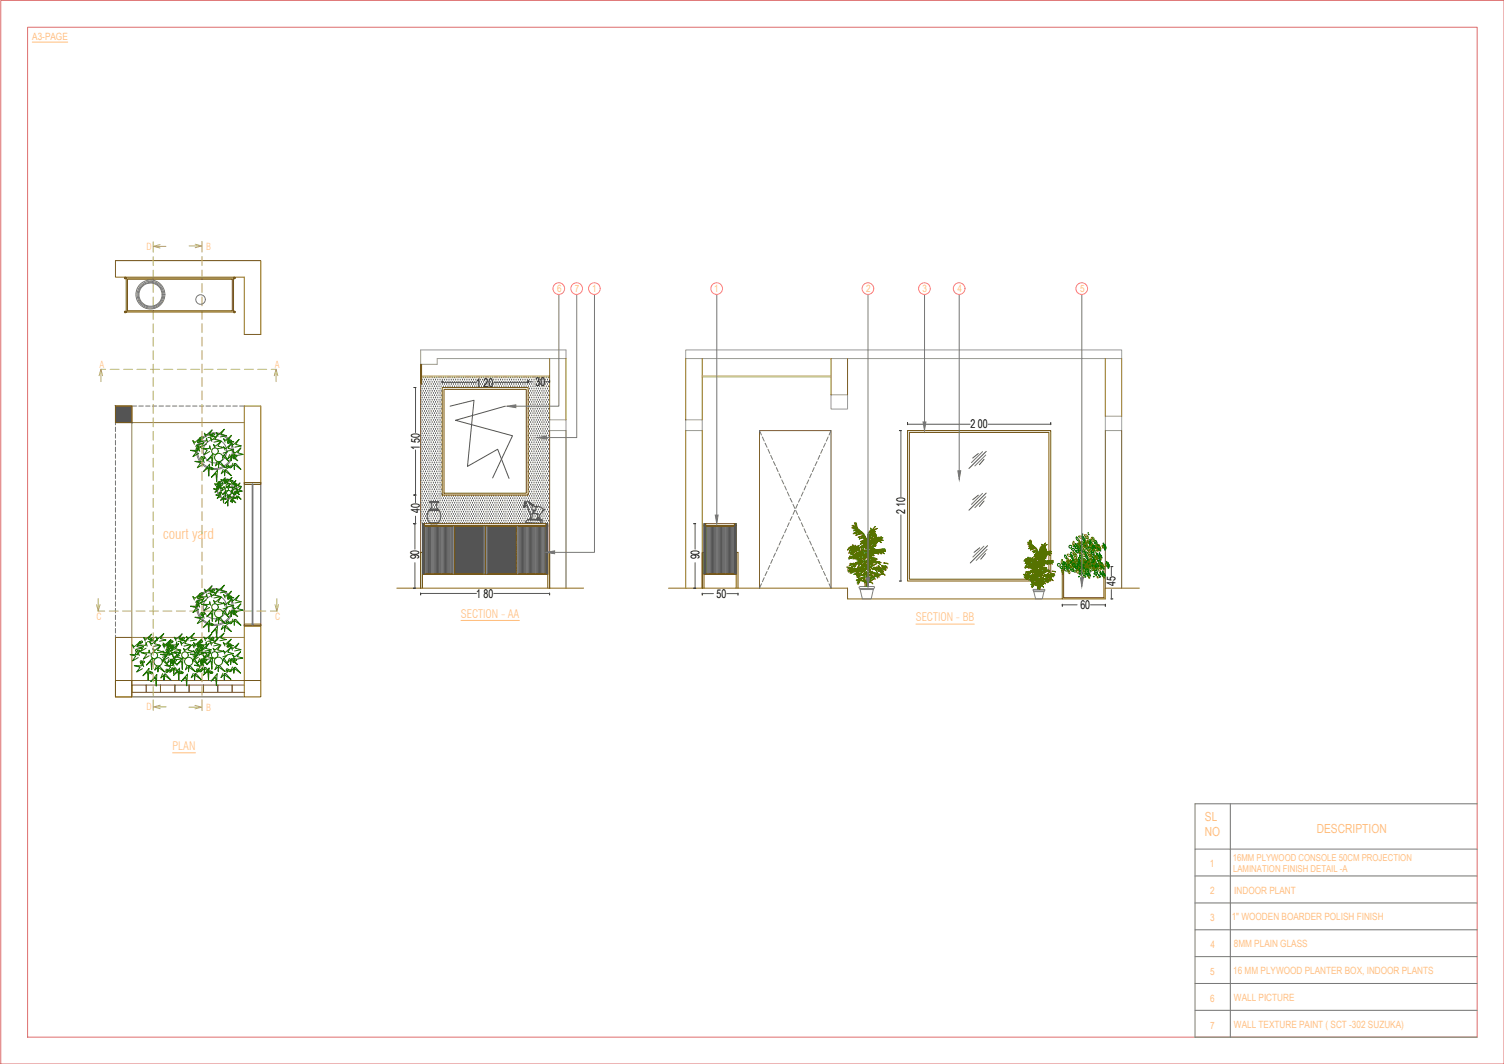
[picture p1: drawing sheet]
<svg xmlns="http://www.w3.org/2000/svg" width="420mm" height="297mm" viewBox="0 0 420 297" stroke-linecap="round" stroke-linejoin="round" font-family="sans-serif">
<defs><g id="words">
<text font-size="4" fill="#ffbf7f" x="45.5" y="150.4">court yard</text>
<g font-size="3.5" fill="#ffbf7f">
<text x="336.6" y="229.2">SL</text>
<text x="336.6" y="233.4">NO</text>
<text x="367.8" y="232.6">DESCRIPTION</text>
</g>
<g font-size="3.4">
<text x="133.1" y="107.9">1 20</text>
<text x="149.6" y="107.8">30</text>
<text x="271.1" y="119.6">2 00</text>
<text x="117.3" y="125.7" transform="rotate(-90 117.3 125.7)">1 50</text>
<text x="117.3" y="143.2" transform="rotate(-90 117.3 143.2)">40</text>
<text x="252.9" y="143.6" transform="rotate(-90 252.9 143.6)">2 10</text>
<text x="117.1" y="156.2" transform="rotate(-90 117.1 156.2)">90</text>
<text x="195.4" y="156.2" transform="rotate(-90 195.4 156.2)">90</text>
<text x="133.1" y="166.9">1 80</text>
<text x="200.2" y="166.9">50</text>
<text x="311.7" y="163.7" transform="rotate(-90 311.7 163.7)">45</text>
<text x="301.8" y="170">60</text>
</g>
<g font-size="3.2" fill="#ffbf7f">
<text x="128.8" y="172.5">SECTION - AA</text>
<text x="255.9" y="173.5">SECTION - BB</text>
<text x="48.2" y="209.4">PLAN</text>
</g>
<g font-size="2.8" fill="#ffbf7f">
<text x="9" y="11.2">A3-PAGE</text>
<text x="155.6" y="81.6">6</text>
<text x="160.6" y="81.6">7</text>
<text x="165.4" y="81.6">1</text>
<text x="199.5" y="81.6">1</text>
<text x="242" y="81.6">2</text>
<text x="257.7" y="81.6">3</text>
<text x="267.5" y="81.6">4</text>
<text x="301.7" y="81.6">5</text>
<text x="337.9" y="242.1">1</text>
<text x="338.1" y="249.6">2</text>
<text x="344.8" y="249.5">INDOOR PLANT</text>
<text x="338.1" y="257.1">3</text>
<text x="344.1" y="256.7">1&quot; WOODEN BOARDER POLISH FINISH</text>
<text x="338.2" y="264.6">4</text>
<text x="344.7" y="264.4">8MM PLAIN GLASS</text>
<text x="338.1" y="272.1">5</text>
<text x="344.5" y="271.9">16 MM PLYWOOD PLANTER BOX, INDOOR PLANTS</text>
<text x="338.1" y="279.6">6</text>
<text x="344.7" y="279.5">WALL PICTURE</text>
<text x="338.1" y="287.1">7</text>
<text x="344.7" y="287">WALL TEXTURE PAINT ( SCT -302 SUZUKA)</text>
</g>
<g font-size="2.7" fill="#ffbf7f">
<text x="40.9" y="69.8">D</text>
<text x="57.6" y="69.8">B</text>
<text x="27.8" y="102.6">A</text>
<text x="76.8" y="102.6">A</text>
<text x="26.9" y="173">C</text>
<text x="76.8" y="173">C</text>
<text x="40.9" y="198.3">D</text>
<text x="57.6" y="198.6">B</text>
<text x="344.4" y="240.4">16MM PLYWOOD CONSOLE 50CM PROJECTION</text>
<text x="344.5" y="243.6">LAMINATION FINISH DETAIL -A</text>
</g>
</g></defs>
<!-- layer: BNDRY LINE -->
<path d="M.2 .1h420v296.9h-420zM7.7 7.6h405v281.9h-405z" fill="none" stroke="#dd6e6e" stroke-width=".28"/>
<!-- layer: text -->
<path d="M9 11.8h9.9M128.8 173.2h16.3M255.9 174.2h16.3M48.2 210.2h6.4" fill="none" stroke="#ffbf7f" stroke-width=".28"/>
<!-- layer: WINDOW -->
<g fill="none" stroke="#724739" stroke-width=".28">
<path d="M117.5 101.7v62.5M68.2 134.7v40M72.9 134.7v40M153.5 120.2v44M158.1 120.2v44M308.8 120.2v44M313.4 120.2v44M212.2 164.2v-44h20v44M36.8 191.2h4.1v2.1h-4.1zM36.8 194.5h31.4M36.8 190h31.4M40.9 191.2h3.9v2.1h-3.9z"/>
<path d="M44.8 191.2h4.1v2.1h-4.1zM48.9 191.2h3.9v2.1h-3.9zM52.8 191.2h4.1v2.1h-4.1zM56.9 191.2h3.9v2.1h-3.9zM60.8 191.2h4.1v2.1h-4.1zM68.2 191.2h-3.3v2.1h3.3"/>
</g>
<!-- layer: wall -->
<g fill="none" stroke="#957000" stroke-width=".28">
<path d="M32.3 72.8h40.6v20.6h-4.7v-16h-35.9zM32.3 113.4h4.5v4.6h-4.5zM68.2 113.4h4.7v21.3h-4.7zM153.5 100.1v17.1M158.1 100.1v17.1M191.6 100.1v17.1M196.2 100.1v17.1M232.2 100.1v10.1M236.8 100.1v10.1M308.8 100.1v16.1M313.4 100.1v16.1M191.6 120.2v44"/>
<path d="M196.2 120.2v44M32.3 178h4.5v16.5h-4.5zM110.9 164.2h52.1M186.8 164.2h50v3h72v-3h9.5M32.3 190h4.5v4.5h-4.5zM68.2 190h4.7v4.5h-4.7zM68.2 190v-15.3h4.7v15.3"/>
</g>
<!-- layer: column -->
<path d="M32.3 113.4h4.5v4.6h-4.5z" fill="none" stroke="#dbdbdb" stroke-width=".28"/>
<!-- layer: line 2 -->
<g fill="none" stroke="#767676" stroke-width=".28">
<path d="M32.3 118v.6M32.3 119.2v1.3M36.8 113.4h1.4M38.8 113.4h1.2M40.7 113.4h1.2M42.5 113.4h1.3M44.4 113.4h1.3M46.3 113.4h1.2M48.2 113.4h1.2M50 113.4h1.3M51.9 113.4h1.3M53.8 113.4h1.2"/>
<path d="M55.7 113.4h1.2M57.5 113.4h1.3M59.4 113.4h1.3M61.3 113.4h1.2M63.2 113.4h1.2M65 113.4h1.3M66.9 113.4h1.3M32.3 121.1v1.2M32.3 123v1.2M32.3 124.8v1.3M32.3 126.7v1.3M32.3 128.6v1.3"/>
<path d="M32.3 130.5v1.2M32.3 132.4v1.2M32.3 134.2v1.3M32.3 136.1v1.3M32.3 138v1.2M32.3 139.9v1.2M212.2 120.2l.5 1.2M213 122l.5 1.1M213.7 123.7l.6 1.2M214.5 125.4l.6 1.2M215.3 127.1l.5 1.2M216.1 128.8l.5 1.2"/>
<path d="M216.9 130.5l.5 1.2M217.6 132.2l.5 1.2M218.4 134l.5 1.1M219.2 135.7l.5 1.1M220 137.4l.5 1.1M220.7 139.1l.6 1.1M223.6 139.1l-.5 1.1M224.4 137.4l-.5 1.1M225.1 135.7l-.5 1.1M225.9 134l-.5 1.1M226.7 132.2l-.5 1.2M227.5 130.5l-.6 1.2"/>
<path d="M228.3 128.8l-.6 1.2M229 127.1l-.5 1.2M229.8 125.4l-.5 1.2M230.6 123.7l-.6 1.2M231.4 122l-.6 1.1M232.2 120.2l-.6 1.2M32.3 141.7v1.3M32.3 143.6v1.3M32.3 145.5v1.2M32.3 147.3v1.3M32.3 149.2v1.3M32.3 151.1v1.2"/>
<path d="M32.3 153v1.2M32.3 154.8v1.3M32.3 156.7v1.3M32.3 158.6v1.2M214.3 159.5l-.6 1.2M215.1 157.8l-.6 1.2M215.8 156.2l-.5 1.1M216.6 154.4l-.5 1.2M217.4 152.7l-.5 1.2M218.1 151l-.5 1.2M218.9 149.3l-.5 1.1M219.7 147.6l-.5 1.1"/>
<path d="M220.5 145.9l-.5 1.2M221.3 144.2l-.6 1.1M221.5 140.8l.5 1.1M222 142.5l-.5 1.1M222.3 142.5l.5 1.1M222.8 140.8l-.5 1.1M223.1 144.2l.5 1.1M223.9 145.9l.5 1.2M224.6 147.6l.5 1.1M225.4 149.3l.5 1.1M226.2 151l.5 1.2M226.9 152.7l.6 1.2"/>
<path d="M227.7 154.4l.6 1.2M228.5 156.2l.5 1.1M229.3 157.8l.5 1.2M230 159.5l.6 1.2M32.3 160.5v1.2M32.3 162.3v1.3M32.3 164.2v1.3M32.3 166.1v1.2M32.3 168v1.2M32.3 169.8v1.3M32.3 171.7v1.3M32.3 173.6v1.2"/>
<path d="M32.3 175.5v1.2M32.3 177.3v.7M212.7 163l-.5 1.2M213.5 161.3l-.5 1.1M230.8 161.3l.6 1.1M231.6 163l.6 1.2"/>
<circle cx="42" cy="82.2" r="4"/>
<circle cx="42" cy="82.3" r="3.2"/>
<circle cx="42.1" cy="82.3" r="3.7"/>
<circle cx="42.1" cy="82.3" r="3.4"/>
</g>
<!-- layer: STEP -->
<path d="M68.2 118h-31.4v60h31.4" fill="none" stroke="#95704a" stroke-width=".28"/>
<!-- layer: FURN -->
<g fill="none" stroke="#767676" stroke-width=".28">
<circle cx="56" cy="83.6" r="1.33"/>
<circle cx="60" cy="125.9" r="5.1"/>
<circle cx="60" cy="125.9" r="4.8"/>
<circle cx="60" cy="125.9" r="3.3"/>
<circle cx="63.4" cy="136.6" r="2.82"/>
<circle cx="63.4" cy="136.6" r="2.65"/>
<circle cx="63.4" cy="136.6" r="1.8"/>
<circle cx="60" cy="169.5" r="5.1"/>
<circle cx="60" cy="169.5" r="4.8"/>
<circle cx="60" cy="169.5" r="3.3"/>
</g>
<!-- layer: fencing -->
<g fill="none" stroke="#1c7200" stroke-width=".28">
<path d="M54.3 124l-.5-1 .7 .5 1.6-1.4-1 1.4 1.6 .4-1.8 .3M55.8 126l-.3-1-.1 .8-2.2-.1 1.7 .4-1 1.4 1.6-.9M57 129.1l-.3-1.1-.1 .8h-2.2l1.6 .4-.9 1.4 1.6-.9M57.5 121.9l-.4-1 .6 .6 1.6-1.5-1 1.4 1.6 .4-1.8 .4M58 123.4l-.3-1.1-.1 .8-2.2-.1 1.6 .5-.9 1.4 1.6-1M58.5 129.6l-.2 3.3-.2-2.4-1.2 1.1zM58.9 125.5l-.3-1.1-.1 .9-2.2-.1 1.6 .4-.9 1.4 1.5-.9M59.2 123.2l-.5-1 .7 .6 1.6-1.5-1 1.4 1.6 .4-1.8 .3M59.5 126.7l-.2 3.2-.2-2.3-1.3 1.1zM60.1 125.1l-.5-1 .6 .5 1.6-1.5-.9 1.4 1.6 .5-1.8 .3M60.2 135.5l-.2-.5 .3 .3 .9-.8-.5 .7 .9 .3-1.1 .2M60.7 128.8l-.5 1.3 1.3-1.2 1.4 1.7-1.8-1.3-.1 1.3 .1-1.7"/>
<path d="M60.7 131.3l-.2 3.2-.2-2.3-1.2 1.1zM60.9 121.8l-.4-1 .5 .5 1.7-1.5-1 1.4 1.6 .5-1.8 .3M61 136.6l-.1-.6-.1 .5h-1.2l.9 .2-.5 .7 .9-.5M61.7 138.3l-.1-.6-.1 .5h-1.2l.9 .2-.5 .7 .9-.5M62 134.4l-.3-.6 .4 .3 .8-.7-.5 .7 .9 .3-1 .1M62.3 135.2l-.2-.6-.1 .5-1.2-.1 .9 .2-.5 .8 .9-.5M62.3 126.5l1.3-.4-1.3 1.2 1.6 1.5-1.2-1.9M62.4 131l-.6 1.3 1.3-1.2 1.5 1.7-1.8-1.3-.1 1.3 .1-1.7M62.5 138.6l-.1 1.8-.1-1.3-.7 .6zM62.7 136.3l-.1-.5-.1 .4h-1.2l.9 .2-.5 .7 .9-.5M62.9 123.4l-.5-.9 .7 .5 1.6-1.5-1 1.4 1.6 .4-1.8 .3M62.9 125.7l-.5-1 .6 .6 1.7-1.5-1 1.4 1.6 .4-1.8 .3"/>
<path d="M62.9 135.1l-.2-.5 .3 .3 .9-.8-.6 .7 .9 .2-1 .2M63.1 137l-.2 1.8v-1.3l-.8 .6zM63.4 136.1l-.3-.5 .4 .3 .8-.8-.5 .7 .9 .2-1 .2M63.7 138.2l-.3 .7 .7-.7 .8 .9-.9-.7-.1 .7 .1-.9M63.8 139.5l-.2 1.8-.1-1.3-.7 .6zM63.8 134.3l-.2-.5 .3 .3 .9-.8-.5 .7 .9 .3-1 .1M64.2 126.9l-.6 1.2 1.3-1.2 1.5 1.7-1.8-1.3v1.3v-1.6M64.6 136.9l.7-.3-.7 .7 .9 .9-.7-1.1M64.6 139.4l-.3 .7 .8-.7 .8 1-1-.8v.8v-1M64.9 135.2l-.2-.5 .3 .3 .9-.8-.5 .7 .9 .3-1 .2M64.9 136.5l-.2-.6 .3 .3 .9-.8-.5 .8 .9 .2-1.1 .2M65 124.6l-.4-1 .6 .5 1.6-1.4-1 1.4 1.6 .4-1.8 .3"/>
<path d="M65.1 129.3l-.6 1.2 1.3-1.1 1.5 1.6-1.8-1.3-.1 1.3 .1-1.6M65.5 126.9l-.4-1 .6 .6 1.6-1.5-.9 1.4 1.5 .5-1.8 .3M65.6 137.1l-.3 .7 .7-.7 .9 1-1-.7-.1 .7 .1-.9M66.1 135.9l-.3-.6 .4 .3 .9-.8-.6 .8 .9 .2-1 .2M66.1 138.4l-.3 .7 .7-.6 .9 .9-1.1-.7v.7v-.9M66.4 137.1l-.3-.5 .4 .3 .9-.8-.6 .7 .9 .3-1 .2M40.6 179l-.5-1 .7 .5 1.6-1.5-1 1.4 1.6 .4-1.8 .4M44 178.8l-.5-1 .7 .5 1.6-1.4-1 1.4 1.6 .4-1.8 .3M49.1 178.9l-.4-1 .6 .5 1.6-1.5-.9 1.4 1.6 .5-1.9 .3M52.5 178.7l-.4-1 .6 .6 1.6-1.5-1 1.4 1.6 .4-1.8 .3M54.3 167.5l-.5-1 .7 .5 1.6-1.4-1 1.4 1.6 .4-1.8 .4M55.8 169.5l-.3-1-.1 .8-2.2-.1 1.7 .5-1 1.3 1.6-.9"/>
<path d="M57 172.6l-.3-1-.1 .8-2.2-.1 1.6 .4-.9 1.4 1.6-.9M57.4 178.8l-.5-1 .7 .6 1.6-1.5-.9 1.4 1.5 .4-1.8 .4M57.5 165.5l-.4-1 .6 .5 1.6-1.5-1 1.4 1.6 .4-1.8 .4M58 166.9l-.3-1.1-.1 .9-2.2-.1 1.6 .4-.9 1.4 1.6-.9M58.5 173.1l-.2 3.3-.2-2.3-1.2 1zM58.9 169l-.3-1-.1 .8-2.2-.1 1.6 .4-.9 1.4 1.5-.9M59.2 166.7l-.5-1 .7 .6 1.6-1.5-1 1.4 1.6 .4-1.8 .3M59.5 170.2l-.2 3.3-.2-2.4-1.3 1.1zM60.1 168.6l-.5-1 .6 .5 1.6-1.4-.9 1.3 1.6 .5-1.8 .3M60.7 172.4l-.5 1.2 1.3-1.2 1.4 1.7-1.8-1.3-.1 1.3 .1-1.6M60.7 174.8l-.2 3.2-.2-2.3-1.2 1.1zM60.8 178.7l-.4-1 .6 .5 1.6-1.5-1 1.4 1.6 .4-1.8 .4"/>
<path d="M60.9 165.3l-.4-1 .5 .5 1.7-1.4-1 1.3 1.6 .5-1.8 .3M62.3 170l1.3-.4-1.3 1.2 1.6 1.6-1.2-1.9M62.4 174.6l-.6 1.2 1.3-1.2 1.5 1.7-1.8-1.3-.1 1.3 .1-1.6M62.9 166.9l-.5-.9 .7 .5 1.6-1.5-1 1.4 1.6 .5-1.8 .3M62.9 169.2l-.5-1 .6 .6 1.7-1.5-1 1.4 1.6 .4-1.8 .3M64.2 170.4l-.6 1.2 1.3-1.1 1.5 1.7-1.8-1.4v1.4v-1.7M65 168.1l-.4-1 .6 .6 1.6-1.5-1 1.4 1.6 .4-1.8 .3M65.1 172.8l-.6 1.3 1.3-1.2 1.5 1.7-1.8-1.4-.1 1.4 .1-1.7M65.5 170.5l-.4-1.1 .6 .6 1.6-1.4-.9 1.3 1.5 .4-1.8 .4M37.4 181l-.5-1 .6 .5 1.7-1.4-1 1.4 1.6 .4-1.8 .4M38.9 183l-.3-1-.1 .8-2.2-.1 1.6 .5-.9 1.3 1.6-.9M40.1 186.1l-.3-1-.1 .8-2.2-.1 1.7 .5-1 1.3 1.6-.9"/>
<path d="M41.1 180.4l-.3-1-.1 .8-2.2-.1 1.6 .4-.9 1.4 1.6-.9M41.6 186.6l-.2 3.3-.2-2.3-1.3 1.1zM42 182.5l-.3-1-.2 .8-2.1-.1 1.6 .5-1 1.3 1.7-.9M42.3 180.2l-.5-1 .7 .6 1.6-1.5-1 1.4 1.6 .4-1.8 .4M42.6 183.7l-.2 3.3-.2-2.4-1.3 1.1zM43.1 182.1l-.4-1 .6 .5 1.6-1.4-.9 1.4 1.6 .4-1.9 .3M43.7 185.9l-.5 1.2 1.3-1.2 1.5 1.7-1.8-1.3-.1 1.3 .1-1.6M43.8 188.3l-.2 3.2-.2-2.3-1.3 1.1zM45.4 183.5l1.3-.4-1.3 1.2 1.6 1.6-1.2-1.9M45.4 188.1l-.5 1.2 1.3-1.2 1.5 1.7-1.8-1.3-.1 1.4 .1-1.7M45.9 180.9l-.4-1 .6 .6 1.6-1.5-1 1.4 1.6 .4-1.8 .3M46 182.7l-.5-1 .6 .6 1.7-1.5-1 1.4 1.6 .4-1.8 .4"/>
<path d="M46 180.5l-.4-1 .5 .5 1.7-1.5-1 1.4 1.6 .5-1.8 .3M47.2 183.9l-.5 1.3 1.3-1.2 1.5 1.7-1.8-1.4-.1 1.4 .1-1.7M47.4 183l-.3-1.1-.1 .8h-2.2l1.7 .4-1 1.3 1.6-.9M48.1 186.3l-.5 1.3 1.3-1.2 1.5 1.7-1.8-1.4-.1 1.4 .1-1.7M48.1 181.6l-.4-1 .6 .6 1.6-1.5-1 1.4 1.6 .4-1.8 .3M48.6 184l-.4-1 .6 .5 1.6-1.4-1 1.3 1.7 .4-1.9 .4M48.6 186l-.3-1-.1 .8-2.1-.1 1.6 .5-1 1.3 1.6-.9M49.6 180.3l-.3-1.1-.1 .9-2.2-.1 1.6 .4-.9 1.4 1.6-.9M50.2 186.5l-.2 3.4-.3-2.4-1.2 1zM50.5 182.4l-.3-1-.1 .8-2.2-.1 1.6 .5-.9 1.3 1.6-.9M50.8 180.2l-.5-1.1 .7 .5 1.6-1.4-1 1.4 1.6 .4-1.8 .4M51.1 183.6l-.2 3.3-.2-2.4-1.3 1.1z"/>
<path d="M51.7 182l-.5-1 .6 .5 1.7-1.4-1 1.4 1.6 .4-1.8 .3M52.3 185.8l-.5 1.2 1.3-1.2 1.5 1.7-1.9-1.3v1.3v-1.6M52.4 188.2l-.2 3.3-.3-2.4-1.2 1.1zM53.9 183.4l1.3-.4-1.3 1.2 1.6 1.6-1.2-1.9M54 188l-.6 1.2 1.3-1.2 1.5 1.7-1.8-1.3v1.4v-1.7M54.2 180.9l-.4-1 .6 .5 1.6-1.4-1 1.4 1.6 .4-1.8 .3M54.5 180.4l-.4-1 .6 .5 1.6-1.4-1 1.4 1.6 .4-1.8 .3M54.5 182.7l-.4-1.1 .6 .6 1.6-1.5-1 1.4 1.6 .4-1.8 .4M55.7 182.9l-.3-1.1-.1 .9-2.2-.1 1.6 .4-.9 1.4 1.6-.9M55.8 183.8l-.6 1.3 1.4-1.2 1.4 1.7-1.8-1.4v1.4v-1.7M56.6 181.6l-.4-1.1 .6 .6 1.6-1.5-1 1.4 1.7 .4-1.9 .4M56.7 186.3l-.6 1.2 1.3-1.2 1.5 1.7-1.8-1.4v1.4v-1.7"/>
<path d="M56.9 186l-.3-1.1-.1 .8h-2.2l1.7 .4-1 1.4 1.6-1M57.2 183.9l-.5-1 .6 .5 1.6-1.4-.9 1.3 1.6 .5-1.9 .3M57.9 180.3l-.3-1.1-.1 .8-2.2-.1 1.6 .5-.9 1.4 1.6-1M58.4 186.5l-.1 3.3-.3-2.4-1.2 1.1zM58.8 182.4l-.3-1.1-.1 .8h-2.2l1.6 .4-.9 1.4 1.6-.9M59.1 180.1l-.5-1 .7 .5 1.6-1.4-1 1.4 1.6 .4-1.8 .3M59.4 183.5l-.2 3.3-.2-2.3-1.3 1.1zM60 181.9l-.5-.9 .6 .5 1.6-1.5-.9 1.4 1.6 .4-1.8 .3M60.6 185.7l-.6 1.3 1.3-1.2 1.5 1.7-1.8-1.3v1.3v-1.7M60.7 188.1l-.2 3.3-.3-2.4-1.2 1.1zM62.2 183.4l1.3-.4-1.3 1.2 1.6 1.5-1.2-1.9M62.3 187.9l-.6 1.3 1.3-1.2 1.5 1.7-1.8-1.3v1.3v-1.7"/>
<path d="M62.8 180.3l-.4-1 .5 .6 1.7-1.5-1 1.4 1.6 .4-1.8 .3M62.8 182.6l-.4-1 .5 .5 1.7-1.4-1 1.4 1.6 .4-1.8 .3M64.1 183.8l-.6 1.2 1.4-1.2 1.4 1.7-1.8-1.3-.1 1.3 .1-1.6M64.9 186.2l-.5 1.2 1.3-1.1 1.5 1.6-1.8-1.3-.1 1.3 .1-1.6M64.9 181.5l-.4-1 .6 .5 1.6-1.4-1 1.4 1.7 .4-1.9 .3M65.4 183.8l-.4-1 .6 .6 1.6-1.5-.9 1.4 1.6 .4-1.9 .4"/>
<circle cx="55" cy="124.6" r=".28"/>
<circle cx="55" cy="125.4" r=".28"/>
<circle cx="55.7" cy="124.8" r=".28"/>
<circle cx="56" cy="122.4" r=".28"/>
<circle cx="56.4" cy="127.7" r=".28"/>
<circle cx="56.4" cy="128.1" r=".28"/>
<circle cx="56.4" cy="122.2" r=".28"/>
<circle cx="57" cy="127.8" r=".28"/>
<circle cx="58.9" cy="130.7" r=".28"/>
<circle cx="59" cy="121.5" r=".28"/>
<circle cx="59.2" cy="130.9" r=".28"/>
<circle cx="59.6" cy="121.2" r=".28"/>
<circle cx="60" cy="125.9" r=".91"/>
<circle cx="60.6" cy="135.9" r=".15"/>
<circle cx="60.6" cy="136.3" r=".15"/>
<circle cx="61" cy="135.9" r=".15"/>
<circle cx="61.1" cy="127.7" r="1.16"/>
<circle cx="61.2" cy="134.7" r=".15"/>
<circle cx="61.4" cy="134.5" r=".15"/>
<circle cx="61.4" cy="137.5" r=".15"/>
<circle cx="61.4" cy="137.8" r=".15"/>
<circle cx="61.7" cy="137.6" r=".15"/>
<circle cx="62.7" cy="139.2" r=".15"/>
<circle cx="62.8" cy="134.2" r=".15"/>
<circle cx="62.9" cy="139.3" r=".15"/>
<circle cx="63.1" cy="134" r=".15"/>
<circle cx="63.4" cy="136.6" r=".49"/>
<circle cx="63.5" cy="130.5" r=".28"/>
<circle cx="63.6" cy="130.1" r=".28"/>
<circle cx="63.7" cy="123" r=".28"/>
<circle cx="63.8" cy="123.5" r=".28"/>
<circle cx="63.9" cy="137.6" r=".66"/>
<circle cx="64.3" cy="123.1" r=".28"/>
<circle cx="64.3" cy="130.4" r=".28"/>
<circle cx="65.3" cy="139.1" r=".15"/>
<circle cx="65.3" cy="138.8" r=".15"/>
<circle cx="65.4" cy="127.2" r=".28"/>
<circle cx="65.4" cy="127.8" r=".28"/>
<circle cx="65.4" cy="135" r=".15"/>
<circle cx="65.4" cy="135.3" r=".15"/>
<circle cx="65.7" cy="135" r=".15"/>
<circle cx="65.7" cy="139" r=".15"/>
<circle cx="65.9" cy="127.3" r=".28"/>
<circle cx="66.3" cy="137.3" r=".15"/>
<circle cx="66.3" cy="137.6" r=".15"/>
<circle cx="66.6" cy="137.3" r=".15"/>
<circle cx="39.1" cy="179.5" r=".28"/>
<circle cx="39.5" cy="179.2" r=".28"/>
<circle cx="42.1" cy="178.5" r=".28"/>
<circle cx="42.7" cy="178.3" r=".28"/>
<circle cx="47.6" cy="179.3" r=".28"/>
<circle cx="48" cy="179.1" r=".28"/>
<circle cx="50.6" cy="178.4" r=".28"/>
<circle cx="51.2" cy="178.2" r=".28"/>
<circle cx="55" cy="169" r=".28"/>
<circle cx="55" cy="168.1" r=".28"/>
<circle cx="55.4" cy="179.9" r=".28"/>
<circle cx="55.7" cy="168.3" r=".28"/>
<circle cx="55.9" cy="179.3" r=".28"/>
<circle cx="56" cy="166" r=".28"/>
<circle cx="56.3" cy="179.1" r=".28"/>
<circle cx="56.4" cy="171.2" r=".28"/>
<circle cx="56.4" cy="165.7" r=".28"/>
<circle cx="56.4" cy="171.6" r=".28"/>
<circle cx="57" cy="171.3" r=".28"/>
<circle cx="58.9" cy="174.2" r=".28"/>
<circle cx="58.9" cy="178.4" r=".28"/>
<circle cx="59" cy="165" r=".28"/>
<circle cx="59.2" cy="174.4" r=".28"/>
<circle cx="59.5" cy="178.1" r=".28"/>
<circle cx="59.6" cy="164.8" r=".28"/>
<circle cx="60" cy="169.5" r=".91"/>
<circle cx="61.1" cy="171.2" r="1.16"/>
<circle cx="63.5" cy="174" r=".28"/>
<circle cx="63.6" cy="173.6" r=".28"/>
<circle cx="63.6" cy="179.9" r=".28"/>
<circle cx="63.7" cy="166.5" r=".28"/>
<circle cx="63.8" cy="167.1" r=".28"/>
<circle cx="64.2" cy="180" r=".28"/>
<circle cx="64.3" cy="166.6" r=".28"/>
<circle cx="64.3" cy="173.9" r=".28"/>
<circle cx="65.4" cy="170.7" r=".28"/>
<circle cx="65.4" cy="171.3" r=".28"/>
<circle cx="65.9" cy="170.8" r=".28"/>
<circle cx="38.1" cy="182.5" r=".28"/>
<circle cx="38.1" cy="181.6" r=".28"/>
<circle cx="38.8" cy="181.8" r=".28"/>
<circle cx="39.4" cy="184.7" r=".28"/>
<circle cx="39.5" cy="185.1" r=".28"/>
<circle cx="40" cy="184.8" r=".28"/>
<circle cx="41.9" cy="187.7" r=".28"/>
<circle cx="42.4" cy="187.9" r=".28"/>
<circle cx="43.1" cy="183" r=".91"/>
<circle cx="44.2" cy="184.7" r="1.16"/>
<circle cx="46.6" cy="187.5" r=".28"/>
<circle cx="46.6" cy="182.4" r=".28"/>
<circle cx="46.6" cy="187.1" r=".28"/>
<circle cx="46.6" cy="181.5" r=".28"/>
<circle cx="46.8" cy="180.1" r=".28"/>
<circle cx="46.9" cy="180.6" r=".28"/>
<circle cx="47.3" cy="181.7" r=".28"/>
<circle cx="47.4" cy="180.1" r=".28"/>
<circle cx="47.4" cy="187.4" r=".28"/>
<circle cx="48" cy="184.7" r=".28"/>
<circle cx="48" cy="185" r=".28"/>
<circle cx="48.5" cy="184.8" r=".28"/>
<circle cx="48.5" cy="184.2" r=".28"/>
<circle cx="48.6" cy="184.7" r=".28"/>
<circle cx="49" cy="184.3" r=".28"/>
<circle cx="50.5" cy="187.6" r=".28"/>
<circle cx="50.9" cy="187.8" r=".28"/>
<circle cx="51.7" cy="182.9" r=".91"/>
<circle cx="52.7" cy="184.7" r="1.16"/>
<circle cx="54.9" cy="181.5" r=".28"/>
<circle cx="54.9" cy="182.3" r=".28"/>
<circle cx="55.1" cy="187.4" r=".28"/>
<circle cx="55.2" cy="187" r=".28"/>
<circle cx="55.4" cy="180.5" r=".28"/>
<circle cx="55.6" cy="181.7" r=".28"/>
<circle cx="55.9" cy="180" r=".28"/>
<circle cx="55.9" cy="187.3" r=".28"/>
<circle cx="56.3" cy="184.6" r=".28"/>
<circle cx="56.3" cy="185" r=".28"/>
<circle cx="56.8" cy="184.7" r=".28"/>
<circle cx="57" cy="184.1" r=".28"/>
<circle cx="57" cy="184.7" r=".28"/>
<circle cx="57.5" cy="184.2" r=".28"/>
<circle cx="58.8" cy="187.6" r=".28"/>
<circle cx="59.2" cy="187.8" r=".28"/>
<circle cx="60" cy="182.8" r=".91"/>
<circle cx="61" cy="184.6" r="1.16"/>
<circle cx="63.4" cy="187.4" r=".28"/>
<circle cx="63.5" cy="187" r=".28"/>
<circle cx="63.7" cy="180.4" r=".28"/>
<circle cx="64.2" cy="187.2" r=".28"/>
<circle cx="65.3" cy="184" r=".28"/>
<circle cx="65.3" cy="184.7" r=".28"/>
<circle cx="65.8" cy="184.2" r=".28"/>
</g>
<!-- layer: column -->
<path d="M32.3 113.4l4.5 4.6v-4.6zM32.3 113.4l4.5 4.6h-4.5z" fill="#545454" stroke="#545454" stroke-width=".28"/>
<!-- layer: wall -->
<g fill="none" stroke="#b8b85c" stroke-width=".28">
<path d="M42.8 67.5v2.9M42.8 71.7v2.5M42.8 75.4v2.5M42.8 79.1v2.5M42.9 68.8h3.5M42.9 68.8l1.8 .4M44.7 68.3l-1.8 .5M52.8 68.7h3.5M54.5 68.2l1.8 .5M56.3 68.7l-1.8 .5M56.4 67.4v3M56.4 71.6v2.6"/>
<path d="M56.4 75.4v2.5M56.4 79.1v2.5M42.8 82.9v2.5M42.8 86.6v2.6M42.8 90.4v2.5M42.8 94.2v2.5M42.8 97.9v2.5M56.4 82.9v2.5M56.4 86.6v2.5M56.4 90.4v2.5M56.4 94.1v2.5M56.4 97.9v2.5"/>
<path d="M28.2 103.1h1.3M28.2 103.1v3.4M28.2 103.1l-.5 1.8M28.2 103.1l.5 1.8M30.8 103.1h2.5M34.5 103.1h2.5M38.3 103.1h2.5M42 103.1h2.5M42.8 101.7v2.5M42.8 105.4v2.5M42.8 109.2v2.5M42.8 112.9v2.5"/>
<path d="M42.8 116.7v2.5M45.8 103.1h2.5M49.5 103.1h2.5M53.3 103.1h2.5M56.4 101.6v2.5M56.4 105.4v2.5M56.4 109.1v2.5M56.4 112.9v2.5M56.4 116.6v2.5M57 103.1h2.5M60.8 103.1h2.5M64.5 103.1h2.5"/>
<path d="M68.3 103.1h2.5M72 103.1h2.5M75.8 103.1h1.3M77.1 103.1v3.4M77.1 103.1l-.5 1.8M77.1 103.1l.5 1.8M42.8 120.4v2.5M42.8 124.1v2.5M42.8 127.9v2.5M42.8 131.6v2.5M42.8 135.4v2.5M42.8 139.1v2.6"/>
<path d="M56.4 120.4v2.5M56.4 124.1v2.5M56.4 127.9v2.5M56.4 131.6v2.5M56.4 135.4v2.5M56.4 139.1v2.5M42.8 142.9v2.5M42.8 146.7v2.5M42.8 150.4v2.5M42.8 154.2v2.5M42.8 157.9v2.5M56.4 142.9v2.5"/>
<path d="M56.4 146.6v2.5M56.4 150.4v2.5M56.4 154.1v2.5M56.4 157.9v2.5M27 168.8l.4 1.8M27.4 170.6h1.9M27.4 167.1v3.5M27.9 168.8l-.5 1.8M30.5 170.6h2.5M34.2 170.6h2.5M38 170.6h2.5M41.8 170.6h2.5"/>
<path d="M42.8 161.7v2.5M42.8 165.4v2.5M42.8 169.1v2.5M42.8 172.9v2.5M42.8 176.6v2.5M45.5 170.6h2.5M49.3 170.6h2.5M53 170.6h2.5M56.4 161.6v2.5M56.4 165.4v2.5M56.4 169.1v2.5M56.4 172.9v2.5"/>
<path d="M56.4 176.6v2.5M56.8 170.6h2.5M60.5 170.6h2.5M64.3 170.6h2.5M68 170.6h2.5M71.8 170.6h2.5M75.5 170.6h1.8M76.8 168.8l.5 1.8M77.3 167.1v3.5M77.8 168.8l-.5 1.8M42.8 180.4v2.5M42.8 184.1v2.5"/>
<path d="M42.8 187.9v2.5M42.8 191.7v2.5M42.8 195.4v2.9M43 197.3h3.4M43 197.3l1.7 .6M44.7 196.9l-1.7 .4M52.8 197.4h3.5M54.5 196.9l1.8 .5M56.3 197.4l-1.8 .5M56.4 180.4v2.5M56.4 184.1v2.5M56.4 187.9v2.5"/>
<path d="M56.4 191.6v2.5M56.4 195.4v3"/>
</g>
<g fill="none" stroke="#725600" stroke-width=".28">
<path d="M35.3 77.6h29.9v9.5h-29.9zM35.6 78h29.3v8.8h-29.3zM117.5 101.7v5.3M117.8 101.7v5.5h-.3M70.4 135.2h-2.2v-.5h4.7v.5h-2.2M253.5 120.2h40v42h-40zM254 120.7h39v41h-39zM118 146.7h35M118 146.9h35M118.5 146.2v14M127.1 146.9v13.3M135.6 146.9v13.3"/>
<path d="M144.2 146.9v13.3M152.5 146.2v14M153 154.2h.5v10M196.7 146.7h9M196.7 146.9h9M197.1 146.2v14M205.1 146.2v14M205.7 154.2h.5v10M308.8 158.2h-.7v.4h.3v8.3h-11.3v-8.3h.4v-.4h-.7v2h.2l-.2 .2v6.8M70.4 174.2h-2.2v.5h4.7v-.5h-2.2M117.5 164.2v-10h.5v10M118 160.3h35"/>
<path d="M153 160.2h-35v-14h35v18M196.2 164.2v-10h.5v10M196.7 160.3h9M205.7 160.2h-9v-14h9v18"/>
<circle cx="35" cy="77.6" r=".23"/>
<circle cx="65.5" cy="77.6" r=".23"/>
<circle cx="35" cy="87.1" r=".23"/>
<circle cx="65.5" cy="87.1" r=".23"/>
</g>
<path d="M70.4 135.1h.3v39.3h-.3z" fill="none" stroke="#2776bb" stroke-width=".28"/>
<g fill="none" stroke="#545454" stroke-width=".28">
<path d="M116.1 108.2v12.6M117.6 108h.1M117.6 115.5h.1M117.6 114.2h.1M117.6 113h.1M117.6 111.7h.1M117.6 110.5h.1M117.6 109.2h.1M117.6 119.2h.1M117.6 118h.1M117.6 116.7h.1M117.9 107.3h.1"/>
<path d="M117.9 106.1h.1M117.9 114.9h.1M117.9 113.6h.1M117.9 112.3h.1M117.9 111.1h.1M117.9 109.8h.1M117.9 108.6h.1M117.9 119.9h.1M117.9 118.6h.1M117.9 117.4h.1M117.9 116.1h.1M118.2 108h.1"/>
<path d="M118.2 106.8h.1M118.2 105.5h.1M118.2 115.5h.1M118.2 114.2h.1M118.2 113h.1M118.2 111.7h.1M118.2 110.5h.1M118.2 109.2h.1M118.2 119.2h.1M118.2 118h.1M118.2 116.7h.1M118.6 107.3h.1"/>
<path d="M118.6 106.1h.1M118.6 114.9h.1M118.6 113.6h.1M118.6 112.3h.1M118.6 111.1h.1M118.6 109.8h.1M118.6 108.6h.1M118.6 119.9h.1M118.6 118.6h.1M118.6 117.4h.1M118.6 116.1h.1M118.9 108h.1"/>
<path d="M118.9 106.8h.1M118.9 105.5h.1M118.9 115.5h.1M118.9 114.2h.1M118.9 113h.1M118.9 111.7h.1M118.9 110.5h.1M118.9 109.2h.1M118.9 119.2h.1M118.9 118h.1M118.9 116.7h.1M119.2 107.3h.1"/>
<path d="M119.2 106.1h.1M119.2 114.9h.1M119.2 113.6h.1M119.2 112.3h.1M119.2 111.1h.1M119.2 109.8h.1M119.2 108.6h.1M119.2 119.9h.1M119.2 118.6h.1M119.2 117.4h.1M119.2 116.1h.1M119.5 108h.1"/>
<path d="M119.5 106.8h.1M119.5 105.5h.1M119.5 115.5h.1M119.5 114.2h.1M119.5 113h.1M119.5 111.7h.1M119.5 110.5h.1M119.5 109.2h.1M119.5 119.2h.1M119.5 118h.1M119.5 116.7h.1M119.8 107.3h.1"/>
<path d="M119.8 106.1h.1M119.8 114.9h.1M119.8 113.6h.1M119.8 112.3h.1M119.8 111.1h.1M119.8 109.8h.1M119.8 108.6h.1M119.8 119.9h.1M119.8 118.6h.1M119.8 117.4h.1M119.8 116.1h.1M120.1 108h.1"/>
<path d="M120.1 106.8h.1M120.1 105.5h.1M120.1 115.5h.1M120.1 114.2h.1M120.1 113h.1M120.1 111.7h.1M120.1 110.5h.1M120.1 109.2h.1M120.1 119.2h.1M120.1 118h.1M120.1 116.7h.1M120.4 107.3h.1"/>
<path d="M120.4 106.1h.1M120.4 114.9h.1M120.4 113.6h.1M120.4 112.3h.1M120.4 111.1h.1M120.4 109.8h.1M120.4 108.6h.1M120.4 119.9h.1M120.4 118.6h.1M120.4 117.4h.1M120.4 116.1h.1M120.7 108h.1"/>
<path d="M120.7 106.8h.1M120.7 105.5h.1M120.7 115.5h.1M120.7 114.2h.1M120.7 113h.1M120.7 111.7h.1M120.7 110.5h.1M120.7 109.2h.1M120.7 119.2h.1M120.7 118h.1M120.7 116.7h.1M121.1 107.3h.1"/>
<path d="M121.1 106.1h.1M121.1 114.9h.1M121.1 113.6h.1M121.1 112.3h.1M121.1 111.1h.1M121.1 109.8h.1M121.1 108.6h.1M121.1 119.9h.1M121.1 118.6h.1M121.1 117.4h.1M121.1 116.1h.1M121.4 108h.1"/>
<path d="M121.4 106.8h.1M121.4 105.5h.1M121.4 115.5h.1M121.4 114.2h.1M121.4 113h.1M121.4 111.7h.1M121.4 110.5h.1M121.4 109.2h.1M121.4 119.2h.1M121.4 118h.1M121.4 116.7h.1M121.7 107.3h.1"/>
<path d="M121.7 106.1h.1M121.7 114.9h.1M121.7 113.6h.1M121.7 112.3h.1M121.7 111.1h.1M121.7 109.8h.1M121.7 108.6h.1M121.7 119.9h.1M121.7 118.6h.1M121.7 117.4h.1M121.7 116.1h.1M122 108h.1"/>
<path d="M122 106.8h.1M122 105.5h.1M122 115.5h.1M122 114.2h.1M122 113h.1M122 111.7h.1M122 110.5h.1M122 109.2h.1M122 119.2h.1M122 118h.1M122 116.7h.1M122.3 107.3h.1"/>
<path d="M122.3 106.1h.1M122.3 114.9h.1M122.3 113.6h.1M122.3 112.3h.1M122.3 111.1h.1M122.3 109.8h.1M122.3 108.6h.1M122.3 119.9h.1M122.3 118.6h.1M122.3 117.4h.1M122.3 116.1h.1M122.6 108h.1"/>
<path d="M122.6 106.8h.1M122.6 105.5h.1M122.6 115.5h.1M122.6 114.2h.1M122.6 113h.1M122.6 111.7h.1M122.6 110.5h.1M122.6 109.2h.1M122.6 119.2h.1M122.6 118h.1M122.6 116.7h.1M122.9 107.3h.1"/>
<path d="M122.9 106.1h.1M122.9 114.9h.1M122.9 113.6h.1M122.9 112.3h.1M122.9 111.1h.1M122.9 109.8h.1M122.9 108.6h.1M122.9 119.9h.1M122.9 118.6h.1M122.9 117.4h.1M122.9 116.1h.1M123.2 108h.1"/>
<path d="M123.2 106.8h.1M123.2 105.5h.1M123.2 115.5h.1M123.2 114.2h.1M123.2 113h.1M123.2 111.7h.1M123.2 110.5h.1M123.2 109.2h.1M123.2 119.2h.1M123.2 118h.1M123.2 116.7h.1M123.5 106.8h9.6"/>
<path d="M123.6 107.3h.1M123.6 106.1h.1M123.9 108h.1M123.9 106.8h.1M123.9 105.5h.1M124.2 107.3h.1M124.2 106.1h.1M124.5 108h.1M124.5 106.8h.1M124.5 105.5h.1M124.8 107.3h.1M124.8 106.1h.1"/>
<path d="M125.1 108h.1M125.1 106.8h.1M125.1 105.5h.1M125.4 107.3h.1M125.4 106.1h.1M125.7 108h.1M125.7 106.8h.1M125.7 105.5h.1M125.7 113.4l6.7-1.7-1.8 18.5 8.4-4.8 3.2 8.1M126.1 107.3h.1M126.1 106.1h.1M126.4 108h.1"/>
<path d="M126.4 106.8h.1M126.4 105.5h.1M126.7 107.3h.1M126.7 106.1h.1M127 108h.1M127 106.8h.1M127 105.5h.1M127.3 107.3h.1M127.3 106.1h.1M127.6 108h.1M127.6 106.8h.1M127.6 105.5h.1"/>
<path d="M127.9 107.3h.1M127.9 106.1h.1M128.2 108h.1M128.2 106.8h.1M128.2 105.5h.1M128.6 107.3h.1M128.6 106.1h.1M128.9 108h.1M128.9 106.8h.1M128.9 105.5h.1M129.2 107.3h.1M129.2 106.1h.1"/>
<path d="M129.5 108h.1M129.5 106.8h.1M129.5 105.5h.1M129.8 107.3h.1M129.8 106.1h.1M130.1 108h.1M130.1 106.8h.1M130.1 105.5h.1M130.4 107.3h.1M130.4 106.1h.1M130.7 108h.1M130.7 106.8h.1"/>
<path d="M130.7 105.5h.1M131.1 107.3h.1M131.1 106.1h.1M131.4 108h.1M131.4 106.8h.1M131.4 105.5h.1M131.7 107.3h.1M131.7 106.1h.1M132 108h.1M132 106.8h.1M132 105.5h.1M132.3 107.3h.1"/>
<path d="M132.3 106.1h.1M132.6 108h.1M132.6 106.8h.1M132.6 105.5h.1M132.9 107.3h.1M132.9 106.1h.1M133.2 108h.1M133.2 106.8h.1M133.2 105.5h.1M133.6 107.3h.1M133.6 106.1h.1M133.9 108h.1"/>
<path d="M133.9 106.8h.1M133.9 105.5h.1M134.2 107.3h.1M134.2 106.1h.1M134.5 108h.1M134.5 106.8h.1M134.5 105.5h.1M134.8 107.3h.1M134.8 106.1h.1M135.1 106.8h.1M135.1 105.5h.1M135.1 108h.1"/>
<path d="M135.4 107.3h.1M135.4 106.1h.1M135.8 106.8h.1M135.8 105.5h.1M135.8 108h.1M136.1 107.3h.1M136.1 106.1h.1M136.4 106.8h.1M136.4 105.5h.1M136.4 108h.1M136.7 107.3h.1M136.7 106.1h.1"/>
<path d="M137 106.8h.1M137 105.5h.1M137 108h.1M137.3 107.3h.1M137.3 106.1h.1M137.6 106.8h.1M137.6 105.5h.1M137.6 108h.1M137.9 107.3h.1M137.9 106.1h.1M138 106.8h9.5M138.3 106.8h.1"/>
<path d="M138.3 105.5h.1M138.3 108h.1M138.6 107.3h.1M138.6 106.1h.1M138.9 106.8h.1M138.9 105.5h.1M138.9 108h.1M139.2 107.3h.1M139.2 106.1h.1M139.5 106.8h.1M139.5 105.5h.1M139.5 108h.1"/>
<path d="M139.8 107.3h.1M139.8 106.1h.1M140.1 106.8h.1M140.1 105.5h.1M140.1 108h.1M140.4 107.3h.1M140.4 106.1h.1M140.8 106.8h.1M140.8 105.5h.1M140.8 108h.1M141.1 107.3h.1M141.1 106.1h.1"/>
<path d="M141.1 113.4l-13.8 3.9 15.9 4.4-5.6 11.7M141.4 106.8h.1M141.4 105.5h.1M141.4 108h.1M141.7 107.3h.1M141.7 106.1h.1M142 106.8h.1M142 105.5h.1M142 108h.1M142.3 107.3h.1M142.3 106.1h.1M142.6 106.8h.1"/>
<path d="M142.6 105.5h.1M142.6 108h.1M142.9 107.3h.1M142.9 106.1h.1M143.3 106.8h.1M143.3 105.5h.1M143.3 108h.1M143.6 107.3h.1M143.6 106.1h.1M143.8 106.8h.1M143.8 105.5h.1M143.8 108h.1"/>
<path d="M144.2 107.3h.1M144.2 106.1h.1M144.5 106.8h.1M144.5 105.5h.1M144.5 108h.1M144.8 107.3h.1M144.8 106.1h.1M145.1 106.8h.1M145.1 105.5h.1M145.1 108h.1M145.4 107.3h.1M145.4 106.1h.1"/>
<path d="M145.8 106.8h.1M145.8 105.5h.1M145.8 108h.1M146.1 107.3h.1M146.1 106.1h.1M146.4 106.8h.1M146.4 105.5h.1M146.4 108h.1M146.7 107.3h.1M146.7 106.1h.1M147 106.8h.1M147 105.5h.1"/>
<path d="M147 108h.1M147.3 107.3h.1M147.3 106.1h.1M147.5 106.6h1.2M147.6 106.8h.1M147.6 105.5h.1M147.6 115.5h.1M147.6 114.2h.1M147.6 113h.1M147.6 111.7h.1M147.6 110.5h.1M147.6 109.2h.1"/>
<path d="M147.6 108h.1M147.6 119.2h.1M147.6 118h.1M147.6 116.7h.1M147.9 107.3h.1M147.9 106.1h.1M147.9 114.9h.1M147.9 113.6h.1M147.9 112.3h.1M147.9 111.1h.1M147.9 109.8h.1M147.9 108.6h.1"/>
<path d="M147.9 119.9h.1M147.9 118.6h.1M147.9 117.4h.1M147.9 116.1h.1M148.3 106.8h.1M148.3 105.5h.1M148.3 115.5h.1M148.3 114.2h.1M148.3 113h.1M148.3 111.7h.1M148.3 110.5h.1M148.3 109.2h.1"/>
<path d="M148.3 108h.1M148.3 119.2h.1M148.3 118h.1M148.3 116.7h.1M148.5 107.3h.1M148.5 106.1h.1M148.5 114.9h.1M148.5 113.6h.1M148.5 112.3h.1M148.5 111.1h.1M148.5 109.8h.1M148.5 108.6h.1"/>
<path d="M148.5 119.9h.1M148.5 118.6h.1M148.5 117.4h.1M148.5 116.1h.1M148.9 106.8h.1M148.9 105.5h.1M148.9 115.5h.1M148.9 114.2h.1M148.9 113h.1M148.9 111.7h.1M148.9 110.5h.1M148.9 109.2h.1"/>
<path d="M148.9 108h.1M148.9 119.2h.1M148.9 118h.1M148.9 116.7h.1M149.2 107.3h.1M149.2 106.1h.1M149.2 114.9h.1M149.2 113.6h.1M149.2 112.3h.1M149.2 111.1h.1M149.2 109.8h.1M149.2 108.6h.1"/>
<path d="M149.2 119.9h.1M149.2 118.6h.1M149.2 117.4h.1M149.2 116.1h.1M149.5 106.8h.1M149.5 105.5h.1M149.5 115.5h.1M149.5 114.2h.1M149.5 113h.1M149.5 111.7h.1M149.5 110.5h.1M149.5 109.2h.1"/>
<path d="M149.5 108h.1M149.5 119.2h.1M149.5 118h.1M149.5 116.7h.1M149.8 107.3h.1M149.8 106.1h.1M149.8 114.9h.1M149.8 113.6h.1M149.8 112.3h.1M149.8 111.1h.1M149.8 109.8h.1M149.8 108.6h.1"/>
<path d="M149.8 119.9h.1M149.8 118.6h.1M149.8 117.4h.1M149.8 116.1h.1M150.1 106.8h.1M150.1 105.5h.1M150.1 115.5h.1M150.1 114.2h.1M150.1 113h.1M150.1 111.7h.1M150.1 110.5h.1M150.1 109.2h.1"/>
<path d="M150.1 108h.1M150.1 119.2h.1M150.1 118h.1M150.1 116.7h.1M150.4 107.3h.1M150.4 106.1h.1M150.4 114.9h.1M150.4 113.6h.1M150.4 112.3h.1M150.4 111.1h.1M150.4 109.8h.1M150.4 108.6h.1"/>
<path d="M150.4 119.9h.1M150.4 118.6h.1M150.4 117.4h.1M150.4 116.1h.1M150.7 106.8h.1M150.7 105.5h.1M150.7 115.5h.1M150.7 114.2h.1M150.7 113h.1M150.7 111.7h.1M150.7 110.5h.1M150.7 109.2h.1"/>
<path d="M150.7 108h.1M150.7 119.2h.1M150.7 118h.1M150.7 116.7h.1M151 107.3h.1M151 106.1h.1M151 114.9h.1M151 113.6h.1M151 112.3h.1M151 111.1h.1M151 109.8h.1M151 108.6h.1"/>
<path d="M151 119.9h.1M151 118.6h.1M151 117.4h.1M151 116.1h.1M151.4 106.8h.1M151.4 105.5h.1M151.4 115.5h.1M151.4 114.2h.1M151.4 113h.1M151.4 111.7h.1M151.4 110.5h.1M151.4 109.2h.1"/>
<path d="M151.4 108h.1M151.4 119.2h.1M151.4 118h.1M151.4 116.7h.1M151.7 107.3h.1M151.7 106.1h.1M151.7 114.9h.1M151.7 113.6h.1M151.7 112.3h.1M151.7 111.1h.1M151.7 109.8h.1M151.7 108.6h.1"/>
<path d="M151.7 119.9h.1M151.7 118.6h.1M151.7 117.4h.1M151.7 116.1h.1M152 106.8h.1M152 105.5h.1M152 115.5h.1M152 114.2h.1M152 113h.1M152 111.7h.1M152 110.5h.1M152 109.2h.1"/>
<path d="M152 108h.1M152 119.2h.1M152 118h.1M152 116.7h.1M152.3 107.3h.1M152.3 106.1h.1M152.3 114.9h.1M152.3 113.6h.1M152.3 112.3h.1M152.3 111.1h.1M152.3 109.8h.1M152.3 108.6h.1"/>
<path d="M152.3 119.9h.1M152.3 118.6h.1M152.3 117.4h.1M152.3 116.1h.1M152.4 106.6h1.1M152.6 106.8h.1M152.6 105.5h.1M152.6 114.2h.1M152.6 113h.1M152.6 111.7h.1M152.6 110.5h.1M152.6 109.2h.1"/>
<path d="M152.6 108h.1M152.6 119.2h.1M152.6 118h.1M152.6 116.7h.1M152.6 115.5h.1M153 107.3h.1M153 106.1h.1M153 114.9h.1M153 113.6h.1M153 112.3h.1M153 111.1h.1M153 109.8h.1"/>
<path d="M153 108.6h.1M153 119.9h.1M153 118.6h.1M153 117.4h.1M153 116.1h.1M153.2 106.8h.1M153.2 105.5h.1M153.2 114.2h.1M153.2 113h.1M153.2 111.7h.1M153.2 110.5h.1M153.2 109.2h.1"/>
<path d="M153.2 108h.1M153.2 119.2h.1M153.2 118h.1M153.2 116.7h.1M153.2 115.5h.1M253.5 118.4h17.5M276.1 118.4h17.4M116.1 125.6v14.7M117.6 124.2h.1M117.6 123h.1M117.6 121.7h.1M117.6 120.5h.1"/>
<path d="M117.6 131.7h.1M117.6 130.5h.1M117.6 129.2h.1M117.6 128h.1M117.6 126.7h.1M117.6 125.5h.1M117.6 139.2h.1M117.6 138h.1M117.6 136.7h.1M117.6 135.5h.1M117.6 134.2h.1M117.6 133h.1"/>
<path d="M117.9 123.6h.1M117.9 122.4h.1M117.9 121.1h.1M117.9 132.4h.1M117.9 131.1h.1M117.9 129.9h.1M117.9 128.6h.1M117.9 127.4h.1M117.9 126.1h.1M117.9 124.9h.1M117.9 138.6h.1M117.9 137.4h.1"/>
<path d="M117.9 136.1h.1M117.9 134.9h.1M117.9 133.6h.1M117.9 139.9h.1M118.2 124.2h.1M118.2 123h.1M118.2 121.7h.1M118.2 120.5h.1M118.2 131.7h.1M118.2 130.5h.1M118.2 129.2h.1M118.2 128h.1"/>
<path d="M118.2 126.7h.1M118.2 125.5h.1M118.2 139.2h.1M118.2 138h.1M118.2 136.7h.1M118.2 135.5h.1M118.2 134.2h.1M118.2 133h.1M118.6 123.6h.1M118.6 122.4h.1M118.6 121.1h.1M118.6 132.4h.1"/>
<path d="M118.6 131.1h.1M118.6 129.9h.1M118.6 128.6h.1M118.6 127.4h.1M118.6 126.1h.1M118.6 124.9h.1M118.6 138.6h.1M118.6 137.4h.1M118.6 136.1h.1M118.6 134.9h.1M118.6 133.6h.1M118.6 139.9h.1"/>
<path d="M118.9 124.2h.1M118.9 123h.1M118.9 121.7h.1M118.9 120.5h.1M118.9 131.7h.1M118.9 130.5h.1M118.9 129.2h.1M118.9 128h.1M118.9 126.7h.1M118.9 125.5h.1M118.9 139.2h.1M118.9 138h.1"/>
<path d="M118.9 136.7h.1M118.9 135.5h.1M118.9 134.2h.1M118.9 133h.1M119.2 123.6h.1M119.2 122.4h.1M119.2 121.1h.1M119.2 132.4h.1M119.2 131.1h.1M119.2 129.9h.1M119.2 128.6h.1M119.2 127.4h.1"/>
<path d="M119.2 126.1h.1M119.2 124.9h.1M119.2 138.6h.1M119.2 137.4h.1M119.2 136.1h.1M119.2 134.9h.1M119.2 133.6h.1M119.2 139.9h.1M119.5 124.2h.1M119.5 123h.1M119.5 121.7h.1M119.5 120.5h.1"/>
<path d="M119.5 131.7h.1M119.5 130.5h.1M119.5 129.2h.1M119.5 128h.1M119.5 126.7h.1M119.5 125.5h.1M119.5 139.2h.1M119.5 138h.1M119.5 136.7h.1M119.5 135.5h.1M119.5 134.2h.1M119.5 133h.1"/>
<path d="M119.8 123.6h.1M119.8 122.4h.1M119.8 121.1h.1M119.8 132.4h.1M119.8 131.1h.1M119.8 129.9h.1M119.8 128.6h.1M119.8 127.4h.1M119.8 126.1h.1M119.8 124.9h.1M119.8 138.6h.1M119.8 137.4h.1"/>
<path d="M119.8 136.1h.1M119.8 134.9h.1M119.8 133.6h.1M119.8 139.9h.1M120.1 124.2h.1M120.1 123h.1M120.1 121.7h.1M120.1 120.5h.1M120.1 131.7h.1M120.1 130.5h.1M120.1 129.2h.1M120.1 128h.1"/>
<path d="M120.1 126.7h.1M120.1 125.5h.1M120.1 139.2h.1M120.1 138h.1M120.1 136.7h.1M120.1 135.5h.1M120.1 134.2h.1M120.1 133h.1M120.4 123.6h.1M120.4 122.4h.1M120.4 121.1h.1M120.4 132.4h.1"/>
<path d="M120.4 131.1h.1M120.4 129.9h.1M120.4 128.6h.1M120.4 127.4h.1M120.4 126.1h.1M120.4 124.9h.1M120.4 138.6h.1M120.4 137.4h.1M120.4 136.1h.1M120.4 134.9h.1M120.4 133.6h.1M120.4 139.9h.1"/>
<path d="M120.7 124.2h.1M120.7 123h.1M120.7 121.7h.1M120.7 120.5h.1M120.7 131.7h.1M120.7 130.5h.1M120.7 129.2h.1M120.7 128h.1M120.7 126.7h.1M120.7 125.5h.1M120.7 139.2h.1M120.7 138h.1"/>
<path d="M120.7 136.7h.1M120.7 135.5h.1M120.7 134.2h.1M120.7 133h.1M121.1 123.6h.1M121.1 122.4h.1M121.1 121.1h.1M121.1 132.4h.1M121.1 131.1h.1M121.1 129.9h.1M121.1 128.6h.1M121.1 127.4h.1"/>
<path d="M121.1 126.1h.1M121.1 124.9h.1M121.1 138.6h.1M121.1 137.4h.1M121.1 136.1h.1M121.1 134.9h.1M121.1 133.6h.1M121.1 139.9h.1M121.4 124.2h.1M121.4 123h.1M121.4 121.7h.1M121.4 120.5h.1"/>
<path d="M121.4 131.7h.1M121.4 130.5h.1M121.4 129.2h.1M121.4 128h.1M121.4 126.7h.1M121.4 125.5h.1M121.4 139.2h.1M121.4 138h.1M121.4 136.7h.1M121.4 135.5h.1M121.4 134.2h.1M121.4 133h.1"/>
<path d="M121.7 123.6h.1M121.7 122.4h.1M121.7 121.1h.1M121.7 132.4h.1M121.7 131.1h.1M121.7 129.9h.1M121.7 128.6h.1M121.7 127.4h.1M121.7 126.1h.1M121.7 124.9h.1M121.7 138.6h.1M121.7 137.4h.1"/>
<path d="M121.7 136.1h.1M121.7 134.9h.1M121.7 133.6h.1M121.7 139.9h.1M122 124.2h.1M122 123h.1M122 121.7h.1M122 120.5h.1M122 131.7h.1M122 130.5h.1M122 129.2h.1M122 128h.1"/>
<path d="M122 126.7h.1M122 125.5h.1M122 139.2h.1M122 138h.1M122 136.7h.1M122 135.5h.1M122 134.2h.1M122 133h.1M122.3 123.6h.1M122.3 122.4h.1M122.3 121.1h.1M122.3 132.4h.1"/>
<path d="M122.3 131.1h.1M122.3 129.9h.1M122.3 128.6h.1M122.3 127.4h.1M122.3 126.1h.1M122.3 124.9h.1M122.3 138.6h.1M122.3 137.4h.1M122.3 136.1h.1M122.3 134.9h.1M122.3 133.6h.1M122.3 139.9h.1"/>
<path d="M122.6 123h.1M122.6 121.7h.1M122.6 120.5h.1M122.6 131.7h.1M122.6 130.5h.1M122.6 129.2h.1M122.6 128h.1M122.6 126.7h.1M122.6 125.5h.1M122.6 124.2h.1M122.6 139.2h.1M122.6 138h.1"/>
<path d="M122.6 136.7h.1M122.6 135.5h.1M122.6 134.2h.1M122.6 133h.1M122.9 123.6h.1M122.9 122.4h.1M122.9 121.1h.1M122.9 132.4h.1M122.9 131.1h.1M122.9 129.9h.1M122.9 128.6h.1M122.9 127.4h.1"/>
<path d="M122.9 126.1h.1M122.9 124.9h.1M122.9 138.6h.1M122.9 137.4h.1M122.9 136.1h.1M122.9 134.9h.1M122.9 133.6h.1M122.9 139.9h.1M123.2 123h.1M123.2 121.7h.1M123.2 120.5h.1M123.2 131.7h.1"/>
<path d="M123.2 130.5h.1M123.2 129.2h.1M123.2 128h.1M123.2 126.7h.1M123.2 125.5h.1M123.2 124.2h.1M123.2 139.2h.1M123.2 138h.1M123.2 136.7h.1M123.2 135.5h.1M123.2 134.2h.1M123.2 133h.1"/>
<path d="M123.6 138.6h.1M123.6 139.9h.1M123.9 139.2h.1M124.2 138.6h.1M124.2 139.9h.1M124.5 139.2h.1M124.8 138.6h.1M124.8 139.9h.1M125.1 139.2h.1M125.4 138.6h.1M125.4 139.9h.1M125.7 139.2h.1"/>
<path d="M126.1 138.6h.1M126.1 139.9h.1M126.4 139.2h.1M126.7 138.6h.1M126.7 139.9h.1M127 139.2h.1M127.3 138.6h.1M127.3 139.9h.1M127.6 139.2h.1M127.9 138.6h.1M127.9 139.9h.1M128.2 139.2h.1"/>
<path d="M128.6 138.6h.1M128.6 139.9h.1M128.9 139.2h.1M129.2 138.6h.1M129.2 139.9h.1M129.5 139.2h.1M129.8 138.6h.1M129.8 139.9h.1M130.1 139.2h.1M130.4 138.6h.1M130.4 139.9h.1M130.7 139.2h.1"/>
<path d="M131.1 138.6h.1M131.1 139.9h.1M131.4 139.2h.1M131.7 138.6h.1M131.7 139.9h.1M132 139.2h.1M132.3 138.6h.1M132.3 139.9h.1M132.6 139.2h.1M132.9 138.6h.1M132.9 139.9h.1M133.2 139.2h.1"/>
<path d="M133.6 138.6h.1M133.6 139.9h.1M133.9 139.2h.1M134.2 138.6h.1M134.2 139.9h.1M134.5 139.2h.1M134.8 138.6h.1M134.8 139.9h.1M135.1 139.2h.1M135.4 138.6h.1M135.4 139.9h.1M135.8 139.2h.1"/>
<path d="M136.1 138.6h.1M136.1 139.9h.1M136.4 139.2h.1M136.7 138.6h.1M136.7 139.9h.1M137 139.2h.1M137.3 138.6h.1M137.3 139.9h.1M137.6 139.2h.1M137.9 138.6h.1M137.9 139.9h.1M138.3 139.2h.1"/>
<path d="M138.6 138.6h.1M138.6 139.9h.1M138.9 139.2h.1M139.2 138.6h.1M139.2 139.9h.1M139.5 139.2h.1M139.8 138.6h.1M139.8 139.9h.1M140.1 139.2h.1M140.4 138.6h.1M140.4 139.9h.1M140.8 139.2h.1"/>
<path d="M141.1 138.6h.1M141.1 139.9h.1M141.4 139.2h.1M141.7 138.6h.1M141.7 139.9h.1M142 139.2h.1M142.3 138.6h.1M142.3 139.9h.1M142.6 139.2h.1M142.9 138.6h.1M142.9 139.9h.1M143.3 139.2h.1"/>
<path d="M143.6 138.6h.1M143.6 139.9h.1M143.8 139.2h.1M144.2 138.6h.1M144.2 139.9h.1M144.5 139.2h.1M144.8 138.6h.1M144.8 139.9h.1M145.1 139.2h.1M145.4 138.6h.1M145.4 139.9h.1M145.8 139.2h.1"/>
<path d="M146.1 138.6h.1M146.1 139.9h.1M146.4 139.2h.1M146.7 138.6h.1M146.7 139.9h.1M147 139.2h.1M147.3 138.6h.1M147.3 139.9h.1M147.6 123h.1M147.6 121.7h.1M147.6 120.5h.1M147.6 131.7h.1"/>
<path d="M147.6 130.5h.1M147.6 129.2h.1M147.6 128h.1M147.6 126.7h.1M147.6 125.5h.1M147.6 124.2h.1M147.6 138h.1M147.6 136.7h.1M147.6 135.5h.1M147.6 134.2h.1M147.6 133h.1M147.6 139.2h.1"/>
<path d="M147.9 123.6h.1M147.9 122.4h.1M147.9 121.1h.1M147.9 132.4h.1M147.9 131.1h.1M147.9 129.9h.1M147.9 128.6h.1M147.9 127.4h.1M147.9 126.1h.1M147.9 124.9h.1M147.9 138.6h.1M147.9 137.4h.1"/>
<path d="M147.9 136.1h.1M147.9 134.9h.1M147.9 133.6h.1M147.9 139.9h.1M148.3 123h.1M148.3 121.7h.1M148.3 120.5h.1M148.3 131.7h.1M148.3 130.5h.1M148.3 129.2h.1M148.3 128h.1M148.3 126.7h.1"/>
<path d="M148.3 125.5h.1M148.3 124.2h.1M148.3 138h.1M148.3 136.7h.1M148.3 135.5h.1M148.3 134.2h.1M148.3 133h.1M148.3 139.2h.1M148.5 123.6h.1M148.5 122.4h.1M148.5 121.1h.1M148.5 132.4h.1"/>
<path d="M148.5 131.1h.1M148.5 129.9h.1M148.5 128.6h.1M148.5 127.4h.1M148.5 126.1h.1M148.5 124.9h.1M148.5 138.6h.1M148.5 137.4h.1M148.5 136.1h.1M148.5 134.9h.1M148.5 133.6h.1M148.5 139.9h.1"/>
<path d="M148.9 123h.1M148.9 121.7h.1M148.9 120.5h.1M148.9 131.7h.1M148.9 130.5h.1M148.9 129.2h.1M148.9 128h.1M148.9 126.7h.1M148.9 125.5h.1M148.9 124.2h.1M148.9 138h.1M148.9 136.7h.1"/>
<path d="M148.9 135.5h.1M148.9 134.2h.1M148.9 133h.1M148.9 139.2h.1M149.2 123.6h.1M149.2 122.4h.1M149.2 121.1h.1M149.2 132.4h.1M149.2 131.1h.1M149.2 129.9h.1M149.2 128.6h.1M149.2 127.4h.1"/>
<path d="M149.2 126.1h.1M149.2 124.9h.1M149.2 138.6h.1M149.2 137.4h.1M149.2 136.1h.1M149.2 134.9h.1M149.2 133.6h.1M149.2 139.9h.1M149.5 123h.1M149.5 121.7h.1M149.5 120.5h.1M149.5 131.7h.1"/>
<path d="M149.5 130.5h.1M149.5 129.2h.1M149.5 128h.1M149.5 126.7h.1M149.5 125.5h.1M149.5 124.2h.1M149.5 138h.1M149.5 136.7h.1M149.5 135.5h.1M149.5 134.2h.1M149.5 133h.1M149.5 139.2h.1"/>
<path d="M149.8 123.6h.1M149.8 122.4h.1M149.8 121.1h.1M149.8 132.4h.1M149.8 131.1h.1M149.8 129.9h.1M149.8 128.6h.1M149.8 127.4h.1M149.8 126.1h.1M149.8 124.9h.1M149.8 138.6h.1M149.8 137.4h.1"/>
<path d="M149.8 136.1h.1M149.8 134.9h.1M149.8 133.6h.1M149.8 139.9h.1M150.1 123h.1M150.1 121.7h.1M150.1 120.5h.1M150.1 131.7h.1M150.1 130.5h.1M150.1 129.2h.1M150.1 128h.1M150.1 126.7h.1"/>
<path d="M150.1 125.5h.1M150.1 124.2h.1M150.1 138h.1M150.1 136.7h.1M150.1 135.5h.1M150.1 134.2h.1M150.1 133h.1M150.1 139.2h.1M150.4 123.6h.1M150.4 122.4h.1M150.4 121.1h.1M150.4 132.4h.1"/>
<path d="M150.4 131.1h.1M150.4 129.9h.1M150.4 128.6h.1M150.4 127.4h.1M150.4 126.1h.1M150.4 124.9h.1M150.4 138.6h.1M150.4 137.4h.1M150.4 136.1h.1M150.4 134.9h.1M150.4 133.6h.1M150.4 139.9h.1"/>
<path d="M150.7 123h.1M150.7 121.7h.1M150.7 120.5h.1M150.7 131.7h.1M150.7 130.5h.1M150.7 129.2h.1M150.7 128h.1M150.7 126.7h.1M150.7 125.5h.1M150.7 124.2h.1M150.7 138h.1M150.7 136.7h.1"/>
<path d="M150.7 135.5h.1M150.7 134.2h.1M150.7 133h.1M150.7 139.2h.1M151 123.6h.1M151 122.4h.1M151 121.1h.1M151 132.4h.1M151 131.1h.1M151 129.9h.1M151 128.6h.1M151 127.4h.1"/>
<path d="M151 126.1h.1M151 124.9h.1M151 138.6h.1M151 137.4h.1M151 136.1h.1M151 134.9h.1M151 133.6h.1M151 139.9h.1M151.4 123h.1M151.4 121.7h.1M151.4 120.5h.1M151.4 131.7h.1"/>
<path d="M151.4 130.5h.1M151.4 129.2h.1M151.4 128h.1M151.4 126.7h.1M151.4 125.5h.1M151.4 124.2h.1M151.4 138h.1M151.4 136.7h.1M151.4 135.5h.1M151.4 134.2h.1M151.4 133h.1M151.4 139.2h.1"/>
<path d="M151.7 123.6h.1M151.7 122.4h.1M151.7 121.1h.1M151.7 132.4h.1M151.7 131.1h.1M151.7 129.9h.1M151.7 128.6h.1M151.7 127.4h.1M151.7 126.1h.1M151.7 124.9h.1M151.7 138.6h.1M151.7 137.4h.1"/>
<path d="M151.7 136.1h.1M151.7 134.9h.1M151.7 133.6h.1M151.7 139.9h.1M152 123h.1M152 121.7h.1M152 120.5h.1M152 131.7h.1M152 130.5h.1M152 129.2h.1M152 128h.1M152 126.7h.1"/>
<path d="M152 125.5h.1M152 124.2h.1M152 138h.1M152 136.7h.1M152 135.5h.1M152 134.2h.1M152 133h.1M152 139.2h.1M152.3 123.6h.1M152.3 122.4h.1M152.3 121.1h.1M152.3 131.1h.1"/>
<path d="M152.3 129.9h.1M152.3 128.6h.1M152.3 127.4h.1M152.3 126.1h.1M152.3 124.9h.1M152.3 138.6h.1M152.3 137.4h.1M152.3 136.1h.1M152.3 134.9h.1M152.3 133.6h.1M152.3 132.4h.1M152.3 139.9h.1"/>
<path d="M152.6 123h.1M152.6 121.7h.1M152.6 120.5h.1M152.6 131.7h.1M152.6 130.5h.1M152.6 129.2h.1M152.6 128h.1M152.6 126.7h.1M152.6 125.5h.1M152.6 124.2h.1M152.6 138h.1M152.6 136.7h.1"/>
<path d="M152.6 135.5h.1M152.6 134.2h.1M152.6 133h.1M152.6 139.2h.1M153 123.6h.1M153 122.4h.1M153 121.1h.1M153 131.1h.1M153 129.9h.1M153 128.6h.1M153 127.4h.1M153 126.1h.1"/>
<path d="M153 124.9h.1M153 138.6h.1M153 137.4h.1M153 136.1h.1M153 134.9h.1M153 133.6h.1M153 132.4h.1M153 139.9h.1M153.2 123h.1M153.2 121.7h.1M153.2 120.5h.1M153.2 131.7h.1"/>
<path d="M153.2 130.5h.1M153.2 129.2h.1M153.2 128h.1M153.2 126.7h.1M153.2 125.5h.1M153.2 124.2h.1M153.2 138h.1M153.2 136.7h.1M153.2 135.5h.1M153.2 134.2h.1M153.2 133h.1M153.2 139.2h.1"/>
<path d="M251.7 120.2v18.5M273.3 138.2l-1.6 1.3M273.3 126.6l-1.6 1.3M274.9 139.9l-1.3 1.5M274.9 128.2l-1.3 1.5M275.5 137.7l-4.8 4.7M275.5 126l-4.8 4.8M115.9 146.2v7.1M115.9 157.1v7.1M116.1 144.1v2.1M117.6 141.7h.1M117.6 140.5h.1"/>
<path d="M117.6 144.2h.1M117.6 143h.1M117.6 145.5h.1M117.9 141.1h.1M117.9 144.9h.1M117.9 143.6h.1M117.9 142.4h.1M117.9 146.1h.1M118.1 146.2v14M118.2 146.2v14M118.2 141.7h.1M118.2 140.5h.1"/>
<path d="M118.2 144.2h.1M118.2 143h.1M118.2 145.5h.1M118.3 146.2v14M118.4 146.2v14M118.6 141.1h.1M118.6 144.9h.1M118.6 143.6h.1M118.6 142.4h.1M118.6 146.1h.1M118.7 146.9v13.3M118.9 141.7h.1"/>
<path d="M118.9 140.5h.1M118.9 144.2h.1M118.9 143h.1M118.9 145.5h.1M119 146.9v13.3M119.2 141.1h.1M119.2 144.9h.1M119.2 143.6h.1M119.2 142.4h.1M119.2 146.1h.1M119.2 146.9v13.3M119.5 146.9v13.3"/>
<path d="M119.5 141.7h.1M119.5 140.5h.1M119.5 144.2h.1M119.5 143h.1M119.5 145.5h.1M119.7 146.9v13.3M119.8 141.1h.1M119.8 144.9h.1M119.8 143.6h.1M119.8 142.4h.1M119.8 146.1h.1M119.8 142.5l.5-.3 .5 .3"/>
<path d="M119.9 142.5h2.8M120 146.9v13.3M120.1 141.7h.1M120.1 140.5h.1M120.1 144.2h.1M120.1 143h.1M120.1 145.5h.1M120.2 142.1a2.77 2.77 0 0 0 .1 4.1h1.8M120.2 142.1h2.1M120.2 146.9v13.3M120.3 140.3a1.29 1.29 0 0 1-.1 1.8M120.4 141.1h.1"/>
<path d="M120.4 144.9h.1M120.4 143.6h.1M120.4 142.4h.1M120.4 146.1h.1M120.4 146.9v13.3M120.7 146.9v13.3M120.7 142.5l.4-.3 .4 .3 .3-.3 .4 .3M120.7 141.7h.1M120.7 140.5h.1M120.7 144.2h.1M120.7 143h.1M120.7 145.5h.1"/>
<path d="M120.9 146.9v13.3M121.1 141.1h.1M121.1 144.9h.1M121.1 143.6h.1M121.1 142.4h.1M121.1 146.1h.1M121.2 146.9v13.3M121.4 141.7h.1M121.4 140.5h.1M121.4 144.2h.1M121.4 143h.1M121.4 145.5h.1"/>
<path d="M121.5 146.9v13.3M121.7 141.1h.1M121.7 144.9h.1M121.7 143.6h.1M121.7 142.4h.1M121.7 146.1h.1M121.7 146.9v13.3M122 146.9v13.3M122 141.7h.1M122 140.5h.1M122 144.2h.1M122 143h.1"/>
<path d="M122 145.5h.1M122.2 142.5h.1M122.2 140.3a1.29 1.29 0 0 0 .1 1.8M122.2 146.9v13.3M122.3 142.1a2.73 2.73 0 0 1-.2 4.1M122.3 141.1h.1M122.3 144.9h.1M122.3 143.6h.1M122.3 142.4h.1M122.3 146.1h.1M122.4 142.2l-.2 .2M122.5 146.9v13.3"/>
<path d="M122.5 140v.3M122.5 145.8l-.4 .1-.3 .3-.1-.3h-.3l-.2 .3-.1-.2h-.3l-.2 .2-.2-.3h-.4M122.6 140l-2.7 .2 2.7 .1M122.6 141.7h.1M122.6 140.5h.1M122.6 144.2h.1M122.6 143h.1M122.6 145.5h.1M122.7 146.9v13.3M122.9 141.1h.1M122.9 144.9h.1M122.9 143.6h.1"/>
<path d="M122.9 142.4h.1M122.9 146.1h.1M123 146.9v13.3M123.2 146.9v13.3M123.2 141.7h.1M123.2 140.5h.1M123.2 144.2h.1M123.2 143h.1M123.2 145.5h.1M123.4 146.9v13.3M123.6 141.1h.1M123.6 144.9h.1"/>
<path d="M123.6 143.6h.1M123.6 142.4h.1M123.6 146.1h.1M123.7 146.9v13.3M123.9 141.7h.1M123.9 140.5h.1M123.9 144.2h.1M123.9 143h.1M123.9 145.5h.1M124 146.9v13.3M124.2 141.1h.1M124.2 144.9h.1"/>
<path d="M124.2 143.6h.1M124.2 142.4h.1M124.2 146.1h.1M124.2 146.9v13.3M124.5 146.9v13.3M124.5 141.7h.1M124.5 140.5h.1M124.5 144.2h.1M124.5 143h.1M124.5 145.5h.1M124.7 146.9v13.3M124.8 141.1h.1"/>
<path d="M124.8 144.9h.1M124.8 143.6h.1M124.8 142.4h.1M124.8 146.1h.1M125 146.9v13.3M125.1 141.7h.1M125.1 140.5h.1M125.1 144.2h.1M125.1 143h.1M125.1 145.5h.1M125.2 146.9v13.3M125.4 141.1h.1"/>
<path d="M125.4 144.9h.1M125.4 143.6h.1M125.4 142.4h.1M125.4 146.1h.1M125.5 146.9v13.3M125.7 146.9v13.3M125.7 141.7h.1M125.7 140.5h.1M125.7 144.2h.1M125.7 143h.1M125.7 145.5h.1M125.9 146.9v13.3"/>
<path d="M126.1 141.1h.1M126.1 144.9h.1M126.1 143.6h.1M126.1 142.4h.1M126.1 146.1h.1M126.2 146.9v13.3M126.4 141.7h.1M126.4 140.5h.1M126.4 144.2h.1M126.4 143h.1M126.4 145.5h.1M126.4 146.9v13.3"/>
<path d="M126.7 141.1h.1M126.7 144.9h.1M126.7 143.6h.1M126.7 142.4h.1M126.7 146.1h.1M127 141.7h.1M127 140.5h.1M127 144.2h.1M127 143h.1M127 145.5h.1M127.1 147.2h.1M127.1 147h.1"/>
<path d="M127.1 147.7h.1M127.1 147.5h.1M127.1 148.2h.1M127.1 148h.1M127.1 148.7h.1M127.1 148.4h.1M127.1 149.2h.1M127.1 149h.1M127.1 149.7h.1M127.1 149.5h.1M127.1 150.2h.1M127.1 150h.1"/>
<path d="M127.1 150.7h.1M127.1 150.5h.1M127.1 151.2h.1M127.1 150.9h.1M127.1 151.7h.1M127.1 151.5h.1M127.1 152.2h.1M127.1 152h.1M127.1 152.7h.1M127.1 152.5h.1M127.1 153.2h.1M127.1 153h.1"/>
<path d="M127.1 153.7h.1M127.1 153.4h.1M127.1 154.2h.1M127.1 154h.1M127.1 154.7h.1M127.1 154.5h.1M127.1 155.2h.1M127.1 155h.1M127.1 155.7h.1M127.1 155.5h.1M127.1 156.2h.1M127.1 156h.1"/>
<path d="M127.1 156.7h.1M127.1 156.4h.1M127.1 157.2h.1M127.1 157h.1M127.1 157.5h.1M127.1 158h.1M127.1 157.7h.1M127.1 158.5h.1M127.1 158.2h.1M127.1 158.9h.1M127.1 158.7h.1M127.1 159.5h.1"/>
<path d="M127.1 159.2h.1M127.1 160h.1M127.1 159.7h.1M127.1 147.3h.1M127.1 147.1h.1M127.1 147.9h.1M127.1 147.6h.1M127.1 148.3h.1M127.1 148.1h.1M127.1 148.8h.1M127.1 148.6h.1M127.1 149.3h.1"/>
<path d="M127.1 149.1h.1M127.1 149.8h.1M127.1 149.6h.1M127.1 150.4h.1M127.1 150.1h.1M127.1 150.8h.1M127.1 150.6h.1M127.1 151.3h.1M127.1 151.1h.1M127.1 151.8h.1M127.1 151.6h.1M127.1 152.1h.1"/>
<path d="M127.1 152.6h.1M127.1 152.3h.1M127.1 153.1h.1M127.1 152.9h.1M127.1 153.6h.1M127.1 153.3h.1M127.1 154.1h.1M127.1 153.8h.1M127.1 154.6h.1M127.1 154.3h.1M127.1 155.1h.1M127.1 154.8h.1"/>
<path d="M127.1 155.6h.1M127.1 155.3h.1M127.1 156.1h.1M127.1 155.9h.1M127.1 156.6h.1M127.1 156.3h.1M127.1 157.1h.1M127.1 156.8h.1M127.1 157.6h.1M127.1 157.3h.1M127.1 158.1h.1M127.1 157.8h.1"/>
<path d="M127.1 158.6h.1M127.1 158.4h.1M127.1 159.1h.1M127.1 158.8h.1M127.1 159.6h.1M127.1 159.3h.1M127.1 159.8h.1M127.2 147.2h.1M127.2 147h.1M127.2 147.7h.1M127.2 147.5h.1M127.2 148.2h.1"/>
<path d="M127.2 148h.1M127.2 148.7h.1M127.2 148.4h.1M127.2 149.2h.1M127.2 149h.1M127.2 149.7h.1M127.2 149.5h.1M127.2 150.2h.1M127.2 150h.1M127.2 150.7h.1M127.2 150.5h.1M127.2 151.2h.1"/>
<path d="M127.2 150.9h.1M127.2 151.7h.1M127.2 151.5h.1M127.2 152.2h.1M127.2 152h.1M127.2 152.7h.1M127.2 152.5h.1M127.2 153.2h.1M127.2 153h.1M127.2 153.7h.1M127.2 153.4h.1M127.2 154.2h.1"/>
<path d="M127.2 154h.1M127.2 154.7h.1M127.2 154.5h.1M127.2 155.2h.1M127.2 155h.1M127.2 155.7h.1M127.2 155.5h.1M127.2 156.2h.1M127.2 156h.1M127.2 156.7h.1M127.2 156.4h.1M127.2 157.2h.1"/>
<path d="M127.2 157h.1M127.2 157.5h.1M127.2 158h.1M127.2 157.7h.1M127.2 158.5h.1M127.2 158.2h.1M127.2 158.9h.1M127.2 158.7h.1M127.2 159.5h.1M127.2 159.2h.1M127.2 160h.1M127.2 159.7h.1"/>
<path d="M127.3 147.3h.1M127.3 147.1h.1M127.3 147.9h.1M127.3 147.6h.1M127.3 148.3h.1M127.3 148.1h.1M127.3 148.8h.1M127.3 148.6h.1M127.3 149.3h.1M127.3 149.1h.1M127.3 149.8h.1M127.3 149.6h.1"/>
<path d="M127.3 150.4h.1M127.3 150.1h.1M127.3 150.8h.1M127.3 150.6h.1M127.3 151.3h.1M127.3 151.1h.1M127.3 151.8h.1M127.3 151.6h.1M127.3 152.1h.1M127.3 152.6h.1M127.3 152.3h.1M127.3 153.1h.1"/>
<path d="M127.3 152.9h.1M127.3 153.6h.1M127.3 153.3h.1M127.3 154.1h.1M127.3 153.8h.1M127.3 154.6h.1M127.3 154.3h.1M127.3 155.1h.1M127.3 154.8h.1M127.3 155.6h.1M127.3 155.3h.1M127.3 156.1h.1"/>
<path d="M127.3 155.9h.1M127.3 156.6h.1M127.3 156.3h.1M127.3 157.1h.1M127.3 156.8h.1M127.3 157.6h.1M127.3 157.3h.1M127.3 158.1h.1M127.3 157.8h.1M127.3 158.6h.1M127.3 158.4h.1M127.3 159.1h.1"/>
<path d="M127.3 158.8h.1M127.3 159.6h.1M127.3 159.3h.1M127.3 159.8h.1M127.3 141.1h.1M127.3 144.9h.1M127.3 143.6h.1M127.3 142.4h.1M127.3 146.1h.1M127.3 147.2h.1M127.3 147h.1M127.3 147.7h.1"/>
<path d="M127.3 147.5h.1M127.3 148.2h.1M127.3 148h.1M127.3 148.7h.1M127.3 148.4h.1M127.3 149.2h.1M127.3 149h.1M127.3 149.7h.1M127.3 149.5h.1M127.3 150.2h.1M127.3 150h.1M127.3 150.7h.1"/>
<path d="M127.3 150.5h.1M127.3 151.2h.1M127.3 150.9h.1M127.3 151.7h.1M127.3 151.5h.1M127.3 152.2h.1M127.3 152h.1M127.3 152.7h.1M127.3 152.5h.1M127.3 153.2h.1M127.3 153h.1M127.3 153.7h.1"/>
<path d="M127.3 153.4h.1M127.3 154.2h.1M127.3 154h.1M127.3 154.7h.1M127.3 154.5h.1M127.3 155.2h.1M127.3 155h.1M127.3 155.7h.1M127.3 155.5h.1M127.3 156.2h.1M127.3 156h.1M127.3 156.7h.1"/>
<path d="M127.3 156.4h.1M127.3 157.2h.1M127.3 157h.1M127.3 157.5h.1M127.3 158h.1M127.3 157.7h.1M127.3 158.5h.1M127.3 158.2h.1M127.3 158.9h.1M127.3 158.7h.1M127.3 159.5h.1M127.3 159.2h.1"/>
<path d="M127.3 160h.1M127.3 159.7h.1M127.4 147.3h.1M127.4 147.1h.1M127.4 147.9h.1M127.4 147.6h.1M127.4 148.3h.1M127.4 148.1h.1M127.4 148.8h.1M127.4 148.6h.1M127.4 149.3h.1M127.4 149.1h.1"/>
<path d="M127.4 149.8h.1M127.4 149.6h.1M127.4 150.4h.1M127.4 150.1h.1M127.4 150.8h.1M127.4 150.6h.1M127.4 151.3h.1M127.4 151.1h.1M127.4 151.8h.1M127.4 151.6h.1M127.4 152.1h.1M127.4 152.6h.1"/>
<path d="M127.4 152.3h.1M127.4 153.1h.1M127.4 152.9h.1M127.4 153.6h.1M127.4 153.3h.1M127.4 154.1h.1M127.4 153.8h.1M127.4 154.6h.1M127.4 154.3h.1M127.4 155.1h.1M127.4 154.8h.1M127.4 155.6h.1"/>
<path d="M127.4 155.3h.1M127.4 156.1h.1M127.4 155.9h.1M127.4 156.6h.1M127.4 156.3h.1M127.4 157.1h.1M127.4 156.8h.1M127.4 157.6h.1M127.4 157.3h.1M127.4 158.1h.1M127.4 157.8h.1M127.4 158.6h.1"/>
<path d="M127.4 158.4h.1M127.4 159.1h.1M127.4 158.8h.1M127.4 159.6h.1M127.4 159.3h.1M127.4 159.8h.1M127.5 147.2h.1M127.5 147h.1M127.5 147.7h.1M127.5 147.5h.1M127.5 148.2h.1M127.5 148h.1"/>
<path d="M127.5 148.7h.1M127.5 148.4h.1M127.5 149.2h.1M127.5 149h.1M127.5 149.7h.1M127.5 149.5h.1M127.5 150.2h.1M127.5 150h.1M127.5 150.7h.1M127.5 150.5h.1M127.5 151.2h.1M127.5 150.9h.1"/>
<path d="M127.5 151.7h.1M127.5 151.5h.1M127.5 152.2h.1M127.5 152h.1M127.5 152.7h.1M127.5 152.5h.1M127.5 153.2h.1M127.5 153h.1M127.5 153.7h.1M127.5 153.4h.1M127.5 154.2h.1M127.5 154h.1"/>
<path d="M127.5 154.7h.1M127.5 154.5h.1M127.5 155.2h.1M127.5 155h.1M127.5 155.7h.1M127.5 155.5h.1M127.5 156.2h.1M127.5 156h.1M127.5 156.7h.1M127.5 156.4h.1M127.5 157.2h.1M127.5 157h.1"/>
<path d="M127.5 157.5h.1M127.5 158h.1M127.5 157.7h.1M127.5 158.5h.1M127.5 158.2h.1M127.5 158.9h.1M127.5 158.7h.1M127.5 159.5h.1M127.5 159.2h.1M127.5 160h.1M127.5 159.7h.1M127.5 147.3h.1"/>
<path d="M127.5 147.1h.1M127.5 147.9h.1M127.5 147.6h.1M127.5 148.3h.1M127.5 148.1h.1M127.5 148.8h.1M127.5 148.6h.1M127.5 149.3h.1M127.5 149.1h.1M127.5 149.8h.1M127.5 149.6h.1M127.5 150.4h.1"/>
<path d="M127.5 150.1h.1M127.5 150.8h.1M127.5 150.6h.1M127.5 151.3h.1M127.5 151.1h.1M127.5 151.8h.1M127.5 151.6h.1M127.5 152.1h.1M127.5 152.6h.1M127.5 152.3h.1M127.5 153.1h.1M127.5 152.9h.1"/>
<path d="M127.5 153.6h.1M127.5 153.3h.1M127.5 154.1h.1M127.5 153.8h.1M127.5 154.6h.1M127.5 154.3h.1M127.5 155.1h.1M127.5 154.8h.1M127.5 155.6h.1M127.5 155.3h.1M127.5 156.1h.1M127.5 155.9h.1"/>
<path d="M127.5 156.6h.1M127.5 156.3h.1M127.5 157.1h.1M127.5 156.8h.1M127.5 157.6h.1M127.5 157.3h.1M127.5 158.1h.1M127.5 157.8h.1M127.5 158.6h.1M127.5 158.4h.1M127.5 159.1h.1M127.5 158.8h.1"/>
<path d="M127.5 159.6h.1M127.5 159.3h.1M127.5 159.8h.1M127.6 147.2h.1M127.6 147h.1M127.6 147.7h.1M127.6 147.5h.1M127.6 148.2h.1M127.6 148h.1M127.6 148.7h.1M127.6 148.4h.1M127.6 149.2h.1"/>
<path d="M127.6 149h.1M127.6 149.7h.1M127.6 149.5h.1M127.6 150.2h.1M127.6 150h.1M127.6 150.7h.1M127.6 150.5h.1M127.6 151.2h.1M127.6 150.9h.1M127.6 151.7h.1M127.6 151.5h.1M127.6 152.2h.1"/>
<path d="M127.6 152h.1M127.6 152.7h.1M127.6 152.5h.1M127.6 153.2h.1M127.6 153h.1M127.6 153.7h.1M127.6 153.4h.1M127.6 154.2h.1M127.6 154h.1M127.6 154.7h.1M127.6 154.5h.1M127.6 155.2h.1"/>
<path d="M127.6 155h.1M127.6 155.7h.1M127.6 155.5h.1M127.6 156.2h.1M127.6 156h.1M127.6 156.7h.1M127.6 156.4h.1M127.6 157.2h.1M127.6 157h.1M127.6 157.5h.1M127.6 158h.1M127.6 157.7h.1"/>
<path d="M127.6 158.5h.1M127.6 158.2h.1M127.6 158.9h.1M127.6 158.7h.1M127.6 159.5h.1M127.6 159.2h.1M127.6 160h.1M127.6 159.7h.1M127.6 141.7h.1M127.6 140.5h.1M127.6 144.2h.1M127.6 143h.1"/>
<path d="M127.6 145.5h.1M127.6 147.3h.1M127.6 147.1h.1M127.6 147.9h.1M127.6 147.6h.1M127.6 148.3h.1M127.6 148.1h.1M127.6 148.8h.1M127.6 148.6h.1M127.6 149.3h.1M127.6 149.1h.1M127.6 149.8h.1"/>
<path d="M127.6 149.6h.1M127.6 150.4h.1M127.6 150.1h.1M127.6 150.8h.1M127.6 150.6h.1M127.6 151.3h.1M127.6 151.1h.1M127.6 151.8h.1M127.6 151.6h.1M127.6 152.1h.1M127.6 152.6h.1M127.6 152.3h.1"/>
<path d="M127.6 153.1h.1M127.6 152.9h.1M127.6 153.6h.1M127.6 153.3h.1M127.6 154.1h.1M127.6 153.8h.1M127.6 154.6h.1M127.6 154.3h.1M127.6 155.1h.1M127.6 154.8h.1M127.6 155.6h.1M127.6 155.3h.1"/>
<path d="M127.6 156.1h.1M127.6 155.9h.1M127.6 156.6h.1M127.6 156.3h.1M127.6 157.1h.1M127.6 156.8h.1M127.6 157.6h.1M127.6 157.3h.1M127.6 158.1h.1M127.6 157.8h.1M127.6 158.6h.1M127.6 158.4h.1"/>
<path d="M127.6 159.1h.1M127.6 158.8h.1M127.6 159.6h.1M127.6 159.3h.1M127.6 159.8h.1M127.7 147.2h.1M127.7 147h.1M127.7 147.7h.1M127.7 147.5h.1M127.7 148.2h.1M127.7 148h.1M127.7 148.7h.1"/>
<path d="M127.7 148.4h.1M127.7 149.2h.1M127.7 149h.1M127.7 149.7h.1M127.7 149.5h.1M127.7 150.2h.1M127.7 150h.1M127.7 150.7h.1M127.7 150.5h.1M127.7 151.2h.1M127.7 150.9h.1M127.7 151.7h.1"/>
<path d="M127.7 151.5h.1M127.7 152.2h.1M127.7 152h.1M127.7 152.7h.1M127.7 152.5h.1M127.7 153.2h.1M127.7 153h.1M127.7 153.7h.1M127.7 153.4h.1M127.7 154.2h.1M127.7 154h.1M127.7 154.7h.1"/>
<path d="M127.7 154.5h.1M127.7 155.2h.1M127.7 155h.1M127.7 155.7h.1M127.7 155.5h.1M127.7 156.2h.1M127.7 156h.1M127.7 156.7h.1M127.7 156.4h.1M127.7 157h.1M127.7 157.5h.1M127.7 157.2h.1"/>
<path d="M127.7 158h.1M127.7 157.7h.1M127.7 158.5h.1M127.7 158.2h.1M127.7 158.9h.1M127.7 158.7h.1M127.7 159.5h.1M127.7 159.2h.1M127.7 160h.1M127.7 159.7h.1M127.8 147.3h.1M127.8 147.1h.1"/>
<path d="M127.8 147.9h.1M127.8 147.6h.1M127.8 148.3h.1M127.8 148.1h.1M127.8 148.8h.1M127.8 148.6h.1M127.8 149.3h.1M127.8 149.1h.1M127.8 149.8h.1M127.8 149.6h.1M127.8 150.4h.1M127.8 150.1h.1"/>
<path d="M127.8 150.8h.1M127.8 150.6h.1M127.8 151.3h.1M127.8 151.1h.1M127.8 151.6h.1M127.8 152.1h.1M127.8 151.8h.1M127.8 152.6h.1M127.8 152.3h.1M127.8 153.1h.1M127.8 152.9h.1M127.8 153.6h.1"/>
<path d="M127.8 153.3h.1M127.8 154.1h.1M127.8 153.8h.1M127.8 154.6h.1M127.8 154.3h.1M127.8 155.1h.1M127.8 154.8h.1M127.8 155.6h.1M127.8 155.3h.1M127.8 156.1h.1M127.8 155.9h.1M127.8 156.6h.1"/>
<path d="M127.8 156.3h.1M127.8 157.1h.1M127.8 156.8h.1M127.8 157.6h.1M127.8 157.3h.1M127.8 158.1h.1M127.8 157.8h.1M127.8 158.6h.1M127.8 158.4h.1M127.8 159.1h.1M127.8 158.8h.1M127.8 159.6h.1"/>
<path d="M127.8 159.3h.1M127.8 159.8h.1M127.8 147.2h.1M127.8 147h.1M127.8 147.7h.1M127.8 147.5h.1M127.8 148.2h.1M127.8 148h.1M127.8 148.7h.1M127.8 148.4h.1M127.8 149.2h.1M127.8 149h.1"/>
<path d="M127.8 149.7h.1M127.8 149.5h.1M127.8 150.2h.1M127.8 150h.1M127.8 150.7h.1M127.8 150.5h.1M127.8 151.2h.1M127.8 150.9h.1M127.8 151.7h.1M127.8 151.5h.1M127.8 152.2h.1M127.8 152h.1"/>
<path d="M127.8 152.7h.1M127.8 152.5h.1M127.8 153.2h.1M127.8 153h.1M127.8 153.7h.1M127.8 153.4h.1M127.8 154.2h.1M127.8 154h.1M127.8 154.7h.1M127.8 154.5h.1M127.8 155.2h.1M127.8 155h.1"/>
<path d="M127.8 155.7h.1M127.8 155.5h.1M127.8 156.2h.1M127.8 156h.1M127.8 156.7h.1M127.8 156.4h.1M127.8 157h.1M127.8 157.5h.1M127.8 157.2h.1M127.8 158h.1M127.8 157.7h.1M127.8 158.5h.1"/>
<path d="M127.8 158.2h.1M127.8 158.9h.1M127.8 158.7h.1M127.8 159.5h.1M127.8 159.2h.1M127.8 160h.1M127.8 159.7h.1M127.9 147.3h.1M127.9 147.1h.1M127.9 147.9h.1M127.9 147.6h.1M127.9 148.3h.1"/>
<path d="M127.9 148.1h.1M127.9 148.8h.1M127.9 148.6h.1M127.9 149.3h.1M127.9 149.1h.1M127.9 149.8h.1M127.9 149.6h.1M127.9 150.4h.1M127.9 150.1h.1M127.9 150.8h.1M127.9 150.6h.1M127.9 151.3h.1"/>
<path d="M127.9 151.1h.1M127.9 151.6h.1M127.9 152.1h.1M127.9 151.8h.1M127.9 152.6h.1M127.9 152.3h.1M127.9 153.1h.1M127.9 152.9h.1M127.9 153.6h.1M127.9 153.3h.1M127.9 154.1h.1M127.9 153.8h.1"/>
<path d="M127.9 154.6h.1M127.9 154.3h.1M127.9 155.1h.1M127.9 154.8h.1M127.9 155.6h.1M127.9 155.3h.1M127.9 156.1h.1M127.9 155.9h.1M127.9 156.6h.1M127.9 156.3h.1M127.9 157.1h.1M127.9 156.8h.1"/>
<path d="M127.9 157.6h.1M127.9 157.3h.1M127.9 158.1h.1M127.9 157.8h.1M127.9 158.6h.1M127.9 158.4h.1M127.9 159.1h.1M127.9 158.8h.1M127.9 159.6h.1M127.9 159.3h.1M127.9 159.8h.1M127.9 141.1h.1"/>
<path d="M127.9 144.9h.1M127.9 143.6h.1M127.9 142.4h.1M127.9 146.1h.1M128 147.2h.1M128 147h.1M128 147.7h.1M128 147.5h.1M128 148.2h.1M128 148h.1M128 148.7h.1M128 148.4h.1"/>
<path d="M128 149.2h.1M128 149h.1M128 149.7h.1M128 149.5h.1M128 150.2h.1M128 150h.1M128 150.7h.1M128 150.5h.1M128 151.2h.1M128 150.9h.1M128 151.7h.1M128 151.5h.1"/>
<path d="M128 152.2h.1M128 152h.1M128 152.7h.1M128 152.5h.1M128 153.2h.1M128 153h.1M128 153.7h.1M128 153.4h.1M128 154.2h.1M128 154h.1M128 154.7h.1M128 154.5h.1"/>
<path d="M128 155.2h.1M128 155h.1M128 155.7h.1M128 155.5h.1M128 156.2h.1M128 156h.1M128 156.7h.1M128 156.4h.1M128 157h.1M128 157.5h.1M128 157.2h.1M128 158h.1"/>
<path d="M128 157.7h.1M128 158.5h.1M128 158.2h.1M128 158.9h.1M128 158.7h.1M128 159.5h.1M128 159.2h.1M128 160h.1M128 159.7h.1M128 147.3h.1M128 147.1h.1M128 147.9h.1"/>
<path d="M128 147.6h.1M128 148.3h.1M128 148.1h.1M128 148.8h.1M128 148.6h.1M128 149.3h.1M128 149.1h.1M128 149.8h.1M128 149.6h.1M128 150.4h.1M128 150.1h.1M128 150.8h.1"/>
<path d="M128 150.6h.1M128 151.3h.1M128 151.1h.1M128 151.6h.1M128 152.1h.1M128 151.8h.1M128 152.6h.1M128 152.3h.1M128 153.1h.1M128 152.9h.1M128 153.6h.1M128 153.3h.1"/>
<path d="M128 154.1h.1M128 153.8h.1M128 154.6h.1M128 154.3h.1M128 155.1h.1M128 154.8h.1M128 155.6h.1M128 155.3h.1M128 156.1h.1M128 155.9h.1M128 156.6h.1M128 156.3h.1"/>
<path d="M128 157.1h.1M128 156.8h.1M128 157.6h.1M128 157.3h.1M128 158.1h.1M128 157.8h.1M128 158.6h.1M128 158.4h.1M128 159.1h.1M128 158.8h.1M128 159.6h.1M128 159.3h.1"/>
<path d="M128 159.8h.1M128.1 147.2h.1M128.1 147h.1M128.1 147.7h.1M128.1 147.5h.1M128.1 148.2h.1M128.1 148h.1M128.1 148.7h.1M128.1 148.4h.1M128.1 149.2h.1M128.1 149h.1M128.1 149.7h.1"/>
<path d="M128.1 149.5h.1M128.1 150.2h.1M128.1 150h.1M128.1 150.7h.1M128.1 150.5h.1M128.1 151.2h.1M128.1 150.9h.1M128.1 151.7h.1M128.1 151.5h.1M128.1 152.2h.1M128.1 152h.1M128.1 152.7h.1"/>
<path d="M128.1 152.5h.1M128.1 153.2h.1M128.1 153h.1M128.1 153.7h.1M128.1 153.4h.1M128.1 154.2h.1M128.1 154h.1M128.1 154.7h.1M128.1 154.5h.1M128.1 155.2h.1M128.1 155h.1M128.1 155.7h.1"/>
<path d="M128.1 155.5h.1M128.1 156.2h.1M128.1 156h.1M128.1 156.7h.1M128.1 156.4h.1M128.1 157h.1M128.1 157.5h.1M128.1 157.2h.1M128.1 158h.1M128.1 157.7h.1M128.1 158.5h.1M128.1 158.2h.1"/>
<path d="M128.1 158.9h.1M128.1 158.7h.1M128.1 159.5h.1M128.1 159.2h.1M128.1 160h.1M128.1 159.7h.1M128.1 147.3h.1M128.1 147.1h.1M128.1 147.9h.1M128.1 147.6h.1M128.1 148.3h.1M128.1 148.1h.1"/>
<path d="M128.1 148.8h.1M128.1 148.6h.1M128.1 149.3h.1M128.1 149.1h.1M128.1 149.8h.1M128.1 149.6h.1M128.1 150.4h.1M128.1 150.1h.1M128.1 150.8h.1M128.1 150.6h.1M128.1 151.3h.1M128.1 151.1h.1"/>
<path d="M128.1 151.6h.1M128.1 152.1h.1M128.1 151.8h.1M128.1 152.6h.1M128.1 152.3h.1M128.1 153.1h.1M128.1 152.9h.1M128.1 153.6h.1M128.1 153.3h.1M128.1 154.1h.1M128.1 153.8h.1M128.1 154.6h.1"/>
<path d="M128.1 154.3h.1M128.1 155.1h.1M128.1 154.8h.1M128.1 155.6h.1M128.1 155.3h.1M128.1 156.1h.1M128.1 155.9h.1M128.1 156.6h.1M128.1 156.3h.1M128.1 157.1h.1M128.1 156.8h.1M128.1 157.6h.1"/>
<path d="M128.1 157.3h.1M128.1 158.1h.1M128.1 157.8h.1M128.1 158.6h.1M128.1 158.4h.1M128.1 159.1h.1M128.1 158.8h.1M128.1 159.6h.1M128.1 159.3h.1M128.1 159.8h.1M128.2 141.7h.1M128.2 140.5h.1"/>
<path d="M128.2 144.2h.1M128.2 143h.1M128.2 145.5h.1M128.2 147.2h.1M128.2 147h.1M128.2 147.7h.1M128.2 147.5h.1M128.2 148.2h.1M128.2 148h.1M128.2 148.7h.1M128.2 148.4h.1M128.2 149.2h.1"/>
<path d="M128.2 149h.1M128.2 149.7h.1M128.2 149.5h.1M128.2 150.2h.1M128.2 150h.1M128.2 150.7h.1M128.2 150.5h.1M128.2 151.2h.1M128.2 150.9h.1M128.2 151.7h.1M128.2 151.5h.1M128.2 152.2h.1"/>
<path d="M128.2 152h.1M128.2 152.7h.1M128.2 152.5h.1M128.2 153.2h.1M128.2 153h.1M128.2 153.7h.1M128.2 153.4h.1M128.2 154.2h.1M128.2 154h.1M128.2 154.7h.1M128.2 154.5h.1M128.2 155.2h.1"/>
<path d="M128.2 155h.1M128.2 155.7h.1M128.2 155.5h.1M128.2 156.2h.1M128.2 156h.1M128.2 156.7h.1M128.2 156.4h.1M128.2 157h.1M128.2 157.5h.1M128.2 157.2h.1M128.2 158h.1M128.2 157.7h.1"/>
<path d="M128.2 158.5h.1M128.2 158.2h.1M128.2 158.9h.1M128.2 158.7h.1M128.2 159.5h.1M128.2 159.2h.1M128.2 160h.1M128.2 159.7h.1M128.3 147.3h.1M128.3 147.1h.1M128.3 147.9h.1M128.3 147.6h.1"/>
<path d="M128.3 148.3h.1M128.3 148.1h.1M128.3 148.8h.1M128.3 148.6h.1M128.3 149.3h.1M128.3 149.1h.1M128.3 149.8h.1M128.3 149.6h.1M128.3 150.4h.1M128.3 150.1h.1M128.3 150.8h.1M128.3 150.6h.1"/>
<path d="M128.3 151.3h.1M128.3 151.1h.1M128.3 151.6h.1M128.3 152.1h.1M128.3 151.8h.1M128.3 152.6h.1M128.3 152.3h.1M128.3 153.1h.1M128.3 152.9h.1M128.3 153.6h.1M128.3 153.3h.1M128.3 154.1h.1"/>
<path d="M128.3 153.8h.1M128.3 154.6h.1M128.3 154.3h.1M128.3 155.1h.1M128.3 154.8h.1M128.3 155.6h.1M128.3 155.3h.1M128.3 156.1h.1M128.3 155.9h.1M128.3 156.6h.1M128.3 156.3h.1M128.3 157.1h.1"/>
<path d="M128.3 156.8h.1M128.3 157.6h.1M128.3 157.3h.1M128.3 158.1h.1M128.3 157.8h.1M128.3 158.6h.1M128.3 158.4h.1M128.3 159.1h.1M128.3 158.8h.1M128.3 159.6h.1M128.3 159.3h.1M128.3 159.8h.1"/>
<path d="M128.3 147.2h.1M128.3 147h.1M128.3 147.7h.1M128.3 147.5h.1M128.3 148.2h.1M128.3 148h.1M128.3 148.7h.1M128.3 148.4h.1M128.3 149.2h.1M128.3 149h.1M128.3 149.7h.1M128.3 149.5h.1"/>
<path d="M128.3 150.2h.1M128.3 150h.1M128.3 150.7h.1M128.3 150.5h.1M128.3 151.2h.1M128.3 150.9h.1M128.3 151.7h.1M128.3 151.5h.1M128.3 152.2h.1M128.3 152h.1M128.3 152.7h.1M128.3 152.5h.1"/>
<path d="M128.3 153.2h.1M128.3 153h.1M128.3 153.7h.1M128.3 153.4h.1M128.3 154.2h.1M128.3 154h.1M128.3 154.7h.1M128.3 154.5h.1M128.3 155.2h.1M128.3 155h.1M128.3 155.7h.1M128.3 155.5h.1"/>
<path d="M128.3 156.2h.1M128.3 156h.1M128.3 156.7h.1M128.3 156.4h.1M128.3 157h.1M128.3 157.5h.1M128.3 157.2h.1M128.3 158h.1M128.3 157.7h.1M128.3 158.5h.1M128.3 158.2h.1M128.3 158.9h.1"/>
<path d="M128.3 158.7h.1M128.3 159.5h.1M128.3 159.2h.1M128.3 160h.1M128.3 159.7h.1M128.4 147.3h.1M128.4 147.1h.1M128.4 147.9h.1M128.4 147.6h.1M128.4 148.3h.1M128.4 148.1h.1M128.4 148.8h.1"/>
<path d="M128.4 148.6h.1M128.4 149.3h.1M128.4 149.1h.1M128.4 149.8h.1M128.4 149.6h.1M128.4 150.4h.1M128.4 150.1h.1M128.4 150.8h.1M128.4 150.6h.1M128.4 151.3h.1M128.4 151.1h.1M128.4 151.6h.1"/>
<path d="M128.4 152.1h.1M128.4 151.8h.1M128.4 152.6h.1M128.4 152.3h.1M128.4 153.1h.1M128.4 152.9h.1M128.4 153.6h.1M128.4 153.3h.1M128.4 154.1h.1M128.4 153.8h.1M128.4 154.6h.1M128.4 154.3h.1"/>
<path d="M128.4 155.1h.1M128.4 154.8h.1M128.4 155.6h.1M128.4 155.3h.1M128.4 156.1h.1M128.4 155.9h.1M128.4 156.6h.1M128.4 156.3h.1M128.4 157.1h.1M128.4 156.8h.1M128.4 157.6h.1M128.4 157.3h.1"/>
<path d="M128.4 158.1h.1M128.4 157.8h.1M128.4 158.6h.1M128.4 158.4h.1M128.4 159.1h.1M128.4 158.8h.1M128.4 159.6h.1M128.4 159.3h.1M128.4 159.8h.1M128.4 147.2h.1M128.4 147h.1M128.4 147.7h.1"/>
<path d="M128.4 147.5h.1M128.4 148.2h.1M128.4 148h.1M128.4 148.7h.1M128.4 148.4h.1M128.4 149.2h.1M128.4 149h.1M128.4 149.7h.1M128.4 149.5h.1M128.4 150.2h.1M128.4 150h.1M128.4 150.7h.1"/>
<path d="M128.4 150.5h.1M128.4 151.2h.1M128.4 150.9h.1M128.4 151.7h.1M128.4 151.5h.1M128.4 152.2h.1M128.4 152h.1M128.4 152.7h.1M128.4 152.5h.1M128.4 153.2h.1M128.4 153h.1M128.4 153.7h.1"/>
<path d="M128.4 153.4h.1M128.4 154.2h.1M128.4 154h.1M128.4 154.7h.1M128.4 154.5h.1M128.4 155.2h.1M128.4 155h.1M128.4 155.7h.1M128.4 155.5h.1M128.4 156.2h.1M128.4 156h.1M128.4 156.4h.1"/>
<path d="M128.4 157h.1M128.4 156.7h.1M128.4 157.5h.1M128.4 157.2h.1M128.4 158h.1M128.4 157.7h.1M128.4 158.5h.1M128.4 158.2h.1M128.4 158.9h.1M128.4 158.7h.1M128.4 159.5h.1M128.4 159.2h.1"/>
<path d="M128.4 160h.1M128.4 159.7h.1M128.5 147.3h.1M128.5 147.1h.1M128.5 147.9h.1M128.5 147.6h.1M128.5 148.3h.1M128.5 148.1h.1M128.5 148.8h.1M128.5 148.6h.1M128.5 149.3h.1M128.5 149.1h.1"/>
<path d="M128.5 149.8h.1M128.5 149.6h.1M128.5 150.4h.1M128.5 150.1h.1M128.5 150.8h.1M128.5 150.6h.1M128.5 151.1h.1M128.5 151.6h.1M128.5 151.3h.1M128.5 152.1h.1M128.5 151.8h.1M128.5 152.6h.1"/>
<path d="M128.5 152.3h.1M128.5 153.1h.1M128.5 152.9h.1M128.5 153.6h.1M128.5 153.3h.1M128.5 154.1h.1M128.5 153.8h.1M128.5 154.6h.1M128.5 154.3h.1M128.5 155.1h.1M128.5 154.8h.1M128.5 155.6h.1"/>
<path d="M128.5 155.3h.1M128.5 156.1h.1M128.5 155.9h.1M128.5 156.6h.1M128.5 156.3h.1M128.5 157.1h.1M128.5 156.8h.1M128.5 157.6h.1M128.5 157.3h.1M128.5 158.1h.1M128.5 157.8h.1M128.5 158.6h.1"/>
<path d="M128.5 158.4h.1M128.5 159.1h.1M128.5 158.8h.1M128.5 159.6h.1M128.5 159.3h.1M128.5 159.8h.1M128.6 141.1h.1M128.6 144.9h.1M128.6 143.6h.1M128.6 142.4h.1M128.6 146.1h.1M128.6 147.2h.1"/>
<path d="M128.6 147h.1M128.6 147.7h.1M128.6 147.5h.1M128.6 148.2h.1M128.6 148h.1M128.6 148.7h.1M128.6 148.4h.1M128.6 149.2h.1M128.6 149h.1M128.6 149.7h.1M128.6 149.5h.1M128.6 150.2h.1"/>
<path d="M128.6 150h.1M128.6 150.7h.1M128.6 150.5h.1M128.6 151.2h.1M128.6 150.9h.1M128.6 151.7h.1M128.6 151.5h.1M128.6 152.2h.1M128.6 152h.1M128.6 152.7h.1M128.6 152.5h.1M128.6 153.2h.1"/>
<path d="M128.6 153h.1M128.6 153.7h.1M128.6 153.4h.1M128.6 154.2h.1M128.6 154h.1M128.6 154.7h.1M128.6 154.5h.1M128.6 155.2h.1M128.6 155h.1M128.6 155.7h.1M128.6 155.5h.1M128.6 156.2h.1"/>
<path d="M128.6 156h.1M128.6 156.4h.1M128.6 157h.1M128.6 156.7h.1M128.6 157.5h.1M128.6 157.2h.1M128.6 158h.1M128.6 157.7h.1M128.6 158.5h.1M128.6 158.2h.1M128.6 158.9h.1M128.6 158.7h.1"/>
<path d="M128.6 159.5h.1M128.6 159.2h.1M128.6 160h.1M128.6 159.7h.1M128.7 147.3h.1M128.7 147.1h.1M128.7 147.9h.1M128.7 147.6h.1M128.7 148.3h.1M128.7 148.1h.1M128.7 148.8h.1M128.7 148.6h.1"/>
<path d="M128.7 149.3h.1M128.7 149.1h.1M128.7 149.8h.1M128.7 149.6h.1M128.7 150.4h.1M128.7 150.1h.1M128.7 150.8h.1M128.7 150.6h.1M128.7 151.1h.1M128.7 151.6h.1M128.7 151.3h.1M128.7 152.1h.1"/>
<path d="M128.7 151.8h.1M128.7 152.6h.1M128.7 152.3h.1M128.7 153.1h.1M128.7 152.9h.1M128.7 153.6h.1M128.7 153.3h.1M128.7 154.1h.1M128.7 153.8h.1M128.7 154.6h.1M128.7 154.3h.1M128.7 155.1h.1"/>
<path d="M128.7 154.8h.1M128.7 155.6h.1M128.7 155.3h.1M128.7 156.1h.1M128.7 155.9h.1M128.7 156.6h.1M128.7 156.3h.1M128.7 157.1h.1M128.7 156.8h.1M128.7 157.6h.1M128.7 157.3h.1M128.7 158.1h.1"/>
<path d="M128.7 157.8h.1M128.7 158.6h.1M128.7 158.4h.1M128.7 159.1h.1M128.7 158.8h.1M128.7 159.6h.1M128.7 159.3h.1M128.7 159.8h.1M128.7 147.2h.1M128.7 147h.1M128.7 147.7h.1M128.7 147.5h.1"/>
<path d="M128.7 148.2h.1M128.7 148h.1M128.7 148.7h.1M128.7 148.4h.1M128.7 149.2h.1M128.7 149h.1M128.7 149.7h.1M128.7 149.5h.1M128.7 150.2h.1M128.7 150h.1M128.7 150.7h.1M128.7 150.5h.1"/>
<path d="M128.7 151.2h.1M128.7 150.9h.1M128.7 151.7h.1M128.7 151.5h.1M128.7 152.2h.1M128.7 152h.1M128.7 152.7h.1M128.7 152.5h.1M128.7 153.2h.1M128.7 153h.1M128.7 153.7h.1M128.7 153.4h.1"/>
<path d="M128.7 154.2h.1M128.7 154h.1M128.7 154.7h.1M128.7 154.5h.1M128.7 155.2h.1M128.7 155h.1M128.7 155.7h.1M128.7 155.5h.1M128.7 156.2h.1M128.7 156h.1M128.7 156.4h.1M128.7 157h.1"/>
<path d="M128.7 156.7h.1M128.7 157.5h.1M128.7 157.2h.1M128.7 158h.1M128.7 157.7h.1M128.7 158.5h.1M128.7 158.2h.1M128.7 158.9h.1M128.7 158.7h.1M128.7 159.5h.1M128.7 159.2h.1M128.7 160h.1"/>
<path d="M128.7 159.7h.1M128.8 147.3h.1M128.8 147.1h.1M128.8 147.9h.1M128.8 147.6h.1M128.8 148.3h.1M128.8 148.1h.1M128.8 148.8h.1M128.8 148.6h.1M128.8 149.3h.1M128.8 149.1h.1M128.8 149.8h.1"/>
<path d="M128.8 149.6h.1M128.8 150.4h.1M128.8 150.1h.1M128.8 150.8h.1M128.8 150.6h.1M128.8 151.1h.1M128.8 151.6h.1M128.8 151.3h.1M128.8 152.1h.1M128.8 151.8h.1M128.8 152.6h.1M128.8 152.3h.1"/>
<path d="M128.8 153.1h.1M128.8 152.9h.1M128.8 153.6h.1M128.8 153.3h.1M128.8 154.1h.1M128.8 153.8h.1M128.8 154.6h.1M128.8 154.3h.1M128.8 155.1h.1M128.8 154.8h.1M128.8 155.6h.1M128.8 155.3h.1"/>
<path d="M128.8 156.1h.1M128.8 155.9h.1M128.8 156.6h.1M128.8 156.3h.1M128.8 157.1h.1M128.8 156.8h.1M128.8 157.6h.1M128.8 157.3h.1M128.8 158.1h.1M128.8 157.8h.1M128.8 158.6h.1M128.8 158.4h.1"/>
<path d="M128.8 159.1h.1M128.8 158.8h.1M128.8 159.6h.1M128.8 159.3h.1M128.8 159.8h.1M128.8 147.2h.1M128.8 147h.1M128.8 147.7h.1M128.8 147.5h.1M128.8 148.2h.1M128.8 148h.1M128.8 148.7h.1"/>
<path d="M128.8 148.4h.1M128.8 149.2h.1M128.8 149h.1M128.8 149.7h.1M128.8 149.5h.1M128.8 150.2h.1M128.8 150h.1M128.8 150.7h.1M128.8 150.5h.1M128.8 151.2h.1M128.8 150.9h.1M128.8 151.7h.1"/>
<path d="M128.8 151.5h.1M128.8 152.2h.1M128.8 152h.1M128.8 152.7h.1M128.8 152.5h.1M128.8 153.2h.1M128.8 153h.1M128.8 153.7h.1M128.8 153.4h.1M128.8 154.2h.1M128.8 154h.1M128.8 154.7h.1"/>
<path d="M128.8 154.5h.1M128.8 155.2h.1M128.8 155h.1M128.8 155.7h.1M128.8 155.5h.1M128.8 156.2h.1M128.8 156h.1M128.8 156.4h.1M128.8 157h.1M128.8 156.7h.1M128.8 157.5h.1M128.8 157.2h.1"/>
<path d="M128.8 158h.1M128.8 157.7h.1M128.8 158.5h.1M128.8 158.2h.1M128.8 158.9h.1M128.8 158.7h.1M128.8 159.5h.1M128.8 159.2h.1M128.8 160h.1M128.8 159.7h.1M128.9 141.7h.1M128.9 140.5h.1"/>
<path d="M128.9 144.2h.1M128.9 143h.1M128.9 145.5h.1M128.9 147.3h.1M128.9 147.1h.1M128.9 147.9h.1M128.9 147.6h.1M128.9 148.3h.1M128.9 148.1h.1M128.9 148.8h.1M128.9 148.6h.1M128.9 149.3h.1"/>
<path d="M128.9 149.1h.1M128.9 149.8h.1M128.9 149.6h.1M128.9 150.4h.1M128.9 150.1h.1M128.9 150.8h.1M128.9 150.6h.1M128.9 151.1h.1M128.9 151.6h.1M128.9 151.3h.1M128.9 152.1h.1M128.9 151.8h.1"/>
<path d="M128.9 152.6h.1M128.9 152.3h.1M128.9 153.1h.1M128.9 152.9h.1M128.9 153.6h.1M128.9 153.3h.1M128.9 154.1h.1M128.9 153.8h.1M128.9 154.6h.1M128.9 154.3h.1M128.9 155.1h.1M128.9 154.8h.1"/>
<path d="M128.9 155.6h.1M128.9 155.3h.1M128.9 156.1h.1M128.9 155.9h.1M128.9 156.6h.1M128.9 156.3h.1M128.9 157.1h.1M128.9 156.8h.1M128.9 157.6h.1M128.9 157.3h.1M128.9 158.1h.1M128.9 157.8h.1"/>
<path d="M128.9 158.6h.1M128.9 158.4h.1M128.9 159.1h.1M128.9 158.8h.1M128.9 159.6h.1M128.9 159.3h.1M128.9 159.8h.1M128.9 147.2h.1M128.9 147h.1M128.9 147.7h.1M128.9 147.5h.1M128.9 148.2h.1"/>
<path d="M128.9 148h.1M128.9 148.7h.1M128.9 148.4h.1M128.9 149.2h.1M128.9 149h.1M128.9 149.7h.1M128.9 149.5h.1M128.9 150.2h.1M128.9 150h.1M128.9 150.7h.1M128.9 150.5h.1M128.9 151.2h.1"/>
<path d="M128.9 150.9h.1M128.9 151.7h.1M128.9 151.5h.1M128.9 152.2h.1M128.9 152h.1M128.9 152.7h.1M128.9 152.5h.1M128.9 153.2h.1M128.9 153h.1M128.9 153.7h.1M128.9 153.4h.1M128.9 154.2h.1"/>
<path d="M128.9 154h.1M128.9 154.7h.1M128.9 154.5h.1M128.9 155.2h.1M128.9 155h.1M128.9 155.7h.1M128.9 155.5h.1M128.9 156.2h.1M128.9 156h.1M128.9 156.4h.1M128.9 157h.1M128.9 156.7h.1"/>
<path d="M128.9 157.5h.1M128.9 157.2h.1M128.9 158h.1M128.9 157.7h.1M128.9 158.5h.1M128.9 158.2h.1M128.9 158.9h.1M128.9 158.7h.1M128.9 159.5h.1M128.9 159.2h.1M128.9 160h.1M128.9 159.7h.1"/>
<path d="M129 147.3h.1M129 147.1h.1M129 147.9h.1M129 147.6h.1M129 148.3h.1M129 148.1h.1M129 148.8h.1M129 148.6h.1M129 149.3h.1M129 149.1h.1M129 149.8h.1M129 149.6h.1"/>
<path d="M129 150.4h.1M129 150.1h.1M129 150.8h.1M129 150.6h.1M129 151.1h.1M129 151.6h.1M129 151.3h.1M129 152.1h.1M129 151.8h.1M129 152.6h.1M129 152.3h.1M129 153.1h.1"/>
<path d="M129 152.9h.1M129 153.6h.1M129 153.3h.1M129 154.1h.1M129 153.8h.1M129 154.6h.1M129 154.3h.1M129 155.1h.1M129 154.8h.1M129 155.6h.1M129 155.3h.1M129 156.1h.1"/>
<path d="M129 155.9h.1M129 156.6h.1M129 156.3h.1M129 157.1h.1M129 156.8h.1M129 157.6h.1M129 157.3h.1M129 158.1h.1M129 157.8h.1M129 158.6h.1M129 158.4h.1M129 159.1h.1"/>
<path d="M129 158.8h.1M129 159.6h.1M129 159.3h.1M129 159.8h.1M129.1 147.2h.1M129.1 147h.1M129.1 147.7h.1M129.1 147.5h.1M129.1 148.2h.1M129.1 148h.1M129.1 148.7h.1M129.1 148.4h.1"/>
<path d="M129.1 149.2h.1M129.1 149h.1M129.1 149.7h.1M129.1 149.5h.1M129.1 150.2h.1M129.1 150h.1M129.1 150.7h.1M129.1 150.5h.1M129.1 151.2h.1M129.1 150.9h.1M129.1 151.7h.1M129.1 151.5h.1"/>
<path d="M129.1 152.2h.1M129.1 152h.1M129.1 152.7h.1M129.1 152.5h.1M129.1 153.2h.1M129.1 153h.1M129.1 153.7h.1M129.1 153.4h.1M129.1 154.2h.1M129.1 154h.1M129.1 154.7h.1M129.1 154.5h.1"/>
<path d="M129.1 155.2h.1M129.1 155h.1M129.1 155.7h.1M129.1 155.5h.1M129.1 156.2h.1M129.1 156h.1M129.1 156.4h.1M129.1 157h.1M129.1 156.7h.1M129.1 157.5h.1M129.1 157.2h.1M129.1 158h.1"/>
<path d="M129.1 157.7h.1M129.1 158.5h.1M129.1 158.2h.1M129.1 158.9h.1M129.1 158.7h.1M129.1 159.5h.1M129.1 159.2h.1M129.1 160h.1M129.1 159.7h.1M129.2 147.3h.1M129.2 147.1h.1M129.2 147.9h.1"/>
<path d="M129.2 147.6h.1M129.2 148.3h.1M129.2 148.1h.1M129.2 148.8h.1M129.2 148.6h.1M129.2 149.3h.1M129.2 149.1h.1M129.2 149.8h.1M129.2 149.6h.1M129.2 150.4h.1M129.2 150.1h.1M129.2 150.8h.1"/>
<path d="M129.2 150.6h.1M129.2 151.1h.1M129.2 151.6h.1M129.2 151.3h.1M129.2 152.1h.1M129.2 151.8h.1M129.2 152.6h.1M129.2 152.3h.1M129.2 153.1h.1M129.2 152.9h.1M129.2 153.6h.1M129.2 153.3h.1"/>
<path d="M129.2 154.1h.1M129.2 153.8h.1M129.2 154.6h.1M129.2 154.3h.1M129.2 155.1h.1M129.2 154.8h.1M129.2 155.6h.1M129.2 155.3h.1M129.2 156.1h.1M129.2 155.9h.1M129.2 156.6h.1M129.2 156.3h.1"/>
<path d="M129.2 157.1h.1M129.2 156.8h.1M129.2 157.6h.1M129.2 157.3h.1M129.2 158.1h.1M129.2 157.8h.1M129.2 158.6h.1M129.2 158.4h.1M129.2 159.1h.1M129.2 158.8h.1M129.2 159.6h.1M129.2 159.3h.1"/>
<path d="M129.2 159.8h.1M129.2 141.1h.1M129.2 144.9h.1M129.2 143.6h.1M129.2 142.4h.1M129.2 146.1h.1M129.2 147.2h.1M129.2 147h.1M129.2 147.7h.1M129.2 147.5h.1M129.2 148.2h.1M129.2 148h.1"/>
<path d="M129.2 148.7h.1M129.2 148.4h.1M129.2 149.2h.1M129.2 149h.1M129.2 149.7h.1M129.2 149.5h.1M129.2 150.2h.1M129.2 150h.1M129.2 150.7h.1M129.2 150.5h.1M129.2 151.2h.1M129.2 150.9h.1"/>
<path d="M129.2 151.7h.1M129.2 151.5h.1M129.2 152.2h.1M129.2 152h.1M129.2 152.7h.1M129.2 152.5h.1M129.2 153.2h.1M129.2 153h.1M129.2 153.7h.1M129.2 153.4h.1M129.2 154.2h.1M129.2 154h.1"/>
<path d="M129.2 154.7h.1M129.2 154.5h.1M129.2 155.2h.1M129.2 155h.1M129.2 155.7h.1M129.2 155.5h.1M129.2 156h.1M129.2 156.4h.1M129.2 156.2h.1M129.2 157h.1M129.2 156.7h.1M129.2 157.5h.1"/>
<path d="M129.2 157.2h.1M129.2 158h.1M129.2 157.7h.1M129.2 158.5h.1M129.2 158.2h.1M129.2 158.9h.1M129.2 158.7h.1M129.2 159.5h.1M129.2 159.2h.1M129.2 160h.1M129.2 159.7h.1M129.3 147.3h.1"/>
<path d="M129.3 147.1h.1M129.3 147.9h.1M129.3 147.6h.1M129.3 148.3h.1M129.3 148.1h.1M129.3 148.8h.1M129.3 148.6h.1M129.3 149.3h.1M129.3 149.1h.1M129.3 149.8h.1M129.3 149.6h.1M129.3 150.4h.1"/>
<path d="M129.3 150.1h.1M129.3 150.6h.1M129.3 151.1h.1M129.3 150.8h.1M129.3 151.6h.1M129.3 151.3h.1M129.3 152.1h.1M129.3 151.8h.1M129.3 152.6h.1M129.3 152.3h.1M129.3 153.1h.1M129.3 152.9h.1"/>
<path d="M129.3 153.6h.1M129.3 153.3h.1M129.3 154.1h.1M129.3 153.8h.1M129.3 154.6h.1M129.3 154.3h.1M129.3 155.1h.1M129.3 154.8h.1M129.3 155.6h.1M129.3 155.3h.1M129.3 156.1h.1M129.3 155.9h.1"/>
<path d="M129.3 156.6h.1M129.3 156.3h.1M129.3 157.1h.1M129.3 156.8h.1M129.3 157.6h.1M129.3 157.3h.1M129.3 158.1h.1M129.3 157.8h.1M129.3 158.6h.1M129.3 158.4h.1M129.3 159.1h.1M129.3 158.8h.1"/>
<path d="M129.3 159.6h.1M129.3 159.3h.1M129.3 159.8h.1M129.3 147.2h.1M129.3 147h.1M129.3 147.7h.1M129.3 147.5h.1M129.3 148.2h.1M129.3 148h.1M129.3 148.7h.1M129.3 148.4h.1M129.3 149.2h.1"/>
<path d="M129.3 149h.1M129.3 149.7h.1M129.3 149.5h.1M129.3 150.2h.1M129.3 150h.1M129.3 150.7h.1M129.3 150.5h.1M129.3 151.2h.1M129.3 150.9h.1M129.3 151.7h.1M129.3 151.5h.1M129.3 152.2h.1"/>
<path d="M129.3 152h.1M129.3 152.7h.1M129.3 152.5h.1M129.3 153.2h.1M129.3 153h.1M129.3 153.7h.1M129.3 153.4h.1M129.3 154.2h.1M129.3 154h.1M129.3 154.7h.1M129.3 154.5h.1M129.3 155.2h.1"/>
<path d="M129.3 155h.1M129.3 155.7h.1M129.3 155.5h.1M129.3 156h.1M129.3 156.4h.1M129.3 156.2h.1M129.3 157h.1M129.3 156.7h.1M129.3 157.5h.1M129.3 157.2h.1M129.3 158h.1M129.3 157.7h.1"/>
<path d="M129.3 158.5h.1M129.3 158.2h.1M129.3 158.9h.1M129.3 158.7h.1M129.3 159.5h.1M129.3 159.2h.1M129.3 160h.1M129.3 159.7h.1M129.4 147.3h.1M129.4 147.1h.1M129.4 147.9h.1M129.4 147.6h.1"/>
<path d="M129.4 148.3h.1M129.4 148.1h.1M129.4 148.8h.1M129.4 148.6h.1M129.4 149.3h.1M129.4 149.1h.1M129.4 149.8h.1M129.4 149.6h.1M129.4 150.4h.1M129.4 150.1h.1M129.4 150.6h.1M129.4 151.1h.1"/>
<path d="M129.4 150.8h.1M129.4 151.6h.1M129.4 151.3h.1M129.4 152.1h.1M129.4 151.8h.1M129.4 152.6h.1M129.4 152.3h.1M129.4 153.1h.1M129.4 152.9h.1M129.4 153.6h.1M129.4 153.3h.1M129.4 154.1h.1"/>
<path d="M129.4 153.8h.1M129.4 154.6h.1M129.4 154.3h.1M129.4 155.1h.1M129.4 154.8h.1M129.4 155.6h.1M129.4 155.3h.1M129.4 156.1h.1M129.4 155.9h.1M129.4 156.6h.1M129.4 156.3h.1M129.4 157.1h.1"/>
<path d="M129.4 156.8h.1M129.4 157.6h.1M129.4 157.3h.1M129.4 158.1h.1M129.4 157.8h.1M129.4 158.6h.1M129.4 158.4h.1M129.4 159.1h.1M129.4 158.8h.1M129.4 159.6h.1M129.4 159.3h.1M129.4 159.8h.1"/>
<path d="M129.5 147.2h.1M129.5 147h.1M129.5 147.7h.1M129.5 147.5h.1M129.5 148.2h.1M129.5 148h.1M129.5 148.7h.1M129.5 148.4h.1M129.5 149.2h.1M129.5 149h.1M129.5 149.7h.1M129.5 149.5h.1"/>
<path d="M129.5 150.2h.1M129.5 150h.1M129.5 150.7h.1M129.5 150.5h.1M129.5 151.2h.1M129.5 150.9h.1M129.5 151.7h.1M129.5 151.5h.1M129.5 152.2h.1M129.5 152h.1M129.5 152.7h.1M129.5 152.5h.1"/>
<path d="M129.5 153.2h.1M129.5 153h.1M129.5 153.7h.1M129.5 153.4h.1M129.5 154.2h.1M129.5 154h.1M129.5 154.7h.1M129.5 154.5h.1M129.5 155.2h.1M129.5 155h.1M129.5 155.7h.1M129.5 155.5h.1"/>
<path d="M129.5 156h.1M129.5 156.4h.1M129.5 156.2h.1M129.5 157h.1M129.5 156.7h.1M129.5 157.5h.1M129.5 157.2h.1M129.5 158h.1M129.5 157.7h.1M129.5 158.5h.1M129.5 158.2h.1M129.5 158.9h.1"/>
<path d="M129.5 158.7h.1M129.5 159.5h.1M129.5 159.2h.1M129.5 160h.1M129.5 159.7h.1M129.5 141.7h.1M129.5 140.5h.1M129.5 144.2h.1M129.5 143h.1M129.5 145.5h.1M129.5 147.3h.1M129.5 147.1h.1"/>
<path d="M129.5 147.9h.1M129.5 147.6h.1M129.5 148.3h.1M129.5 148.1h.1M129.5 148.8h.1M129.5 148.6h.1M129.5 149.3h.1M129.5 149.1h.1M129.5 149.8h.1M129.5 149.6h.1M129.5 150.4h.1M129.5 150.1h.1"/>
<path d="M129.5 150.6h.1M129.5 151.1h.1M129.5 150.8h.1M129.5 151.6h.1M129.5 151.3h.1M129.5 152.1h.1M129.5 151.8h.1M129.5 152.6h.1M129.5 152.3h.1M129.5 153.1h.1M129.5 152.9h.1M129.5 153.6h.1"/>
<path d="M129.5 153.3h.1M129.5 154.1h.1M129.5 153.8h.1M129.5 154.6h.1M129.5 154.3h.1M129.5 155.1h.1M129.5 154.8h.1M129.5 155.6h.1M129.5 155.3h.1M129.5 156.1h.1M129.5 155.9h.1M129.5 156.6h.1"/>
<path d="M129.5 156.3h.1M129.5 157.1h.1M129.5 156.8h.1M129.5 157.6h.1M129.5 157.3h.1M129.5 158.1h.1M129.5 157.8h.1M129.5 158.6h.1M129.5 158.4h.1M129.5 159.1h.1M129.5 158.8h.1M129.5 159.6h.1"/>
<path d="M129.5 159.3h.1M129.5 159.8h.1M129.6 147.2h.1M129.6 147h.1M129.6 147.7h.1M129.6 147.5h.1M129.6 148.2h.1M129.6 148h.1M129.6 148.7h.1M129.6 148.4h.1M129.6 149.2h.1M129.6 149h.1"/>
<path d="M129.6 149.7h.1M129.6 149.5h.1M129.6 150.2h.1M129.6 150h.1M129.6 150.7h.1M129.6 150.5h.1M129.6 151.2h.1M129.6 150.9h.1M129.6 151.7h.1M129.6 151.5h.1M129.6 152.2h.1M129.6 152h.1"/>
<path d="M129.6 152.7h.1M129.6 152.5h.1M129.6 153.2h.1M129.6 153h.1M129.6 153.7h.1M129.6 153.4h.1M129.6 154.2h.1M129.6 154h.1M129.6 154.7h.1M129.6 154.5h.1M129.6 155.2h.1M129.6 155h.1"/>
<path d="M129.6 155.7h.1M129.6 155.5h.1M129.6 156h.1M129.6 156.4h.1M129.6 156.2h.1M129.6 157h.1M129.6 156.7h.1M129.6 157.5h.1M129.6 157.2h.1M129.6 158h.1M129.6 157.7h.1M129.6 158.5h.1"/>
<path d="M129.6 158.2h.1M129.6 158.9h.1M129.6 158.7h.1M129.6 159.5h.1M129.6 159.2h.1M129.6 160h.1M129.6 159.7h.1M129.6 147.3h.1M129.6 147.1h.1M129.6 147.9h.1M129.6 147.6h.1M129.6 148.3h.1"/>
<path d="M129.6 148.1h.1M129.6 148.8h.1M129.6 148.6h.1M129.6 149.3h.1M129.6 149.1h.1M129.6 149.8h.1M129.6 149.6h.1M129.6 150.4h.1M129.6 150.1h.1M129.6 150.6h.1M129.6 151.1h.1M129.6 150.8h.1"/>
<path d="M129.6 151.6h.1M129.6 151.3h.1M129.6 152.1h.1M129.6 151.8h.1M129.6 152.6h.1M129.6 152.3h.1M129.6 153.1h.1M129.6 152.9h.1M129.6 153.6h.1M129.6 153.3h.1M129.6 154.1h.1M129.6 153.8h.1"/>
<path d="M129.6 154.6h.1M129.6 154.3h.1M129.6 155.1h.1M129.6 154.8h.1M129.6 155.6h.1M129.6 155.3h.1M129.6 156.1h.1M129.6 155.9h.1M129.6 156.6h.1M129.6 156.3h.1M129.6 157.1h.1M129.6 156.8h.1"/>
<path d="M129.6 157.6h.1M129.6 157.3h.1M129.6 158.1h.1M129.6 157.8h.1M129.6 158.6h.1M129.6 158.4h.1M129.6 159.1h.1M129.6 158.8h.1M129.6 159.6h.1M129.6 159.3h.1M129.6 159.8h.1M129.7 147.2h.1"/>
<path d="M129.7 147h.1M129.7 147.7h.1M129.7 147.5h.1M129.7 148.2h.1M129.7 148h.1M129.7 148.7h.1M129.7 148.4h.1M129.7 149.2h.1M129.7 149h.1M129.7 149.7h.1M129.7 149.5h.1M129.7 150.2h.1"/>
<path d="M129.7 150h.1M129.7 150.7h.1M129.7 150.5h.1M129.7 151.2h.1M129.7 150.9h.1M129.7 151.7h.1M129.7 151.5h.1M129.7 152.2h.1M129.7 152h.1M129.7 152.7h.1M129.7 152.5h.1M129.7 153.2h.1"/>
<path d="M129.7 153h.1M129.7 153.7h.1M129.7 153.4h.1M129.7 154.2h.1M129.7 154h.1M129.7 154.7h.1M129.7 154.5h.1M129.7 155.2h.1M129.7 155h.1M129.7 155.7h.1M129.7 155.5h.1M129.7 156h.1"/>
<path d="M129.7 156.4h.1M129.7 156.2h.1M129.7 157h.1M129.7 156.7h.1M129.7 157.5h.1M129.7 157.2h.1M129.7 158h.1M129.7 157.7h.1M129.7 158.5h.1M129.7 158.2h.1M129.7 158.9h.1M129.7 158.7h.1"/>
<path d="M129.7 159.5h.1M129.7 159.2h.1M129.7 160h.1M129.7 159.7h.1M129.8 147.3h.1M129.8 147.1h.1M129.8 147.9h.1M129.8 147.6h.1M129.8 148.3h.1M129.8 148.1h.1M129.8 148.8h.1M129.8 148.6h.1"/>
<path d="M129.8 149.3h.1M129.8 149.1h.1M129.8 149.8h.1M129.8 149.6h.1M129.8 150.4h.1M129.8 150.1h.1M129.8 150.6h.1M129.8 151.1h.1M129.8 150.8h.1M129.8 151.6h.1M129.8 151.3h.1M129.8 152.1h.1"/>
<path d="M129.8 151.8h.1M129.8 152.6h.1M129.8 152.3h.1M129.8 153.1h.1M129.8 152.9h.1M129.8 153.6h.1M129.8 153.3h.1M129.8 154.1h.1M129.8 153.8h.1M129.8 154.6h.1M129.8 154.3h.1M129.8 155.1h.1"/>
<path d="M129.8 154.8h.1M129.8 155.6h.1M129.8 155.3h.1M129.8 156.1h.1M129.8 155.9h.1M129.8 156.6h.1M129.8 156.3h.1M129.8 157.1h.1M129.8 156.8h.1M129.8 157.6h.1M129.8 157.3h.1M129.8 158.1h.1"/>
<path d="M129.8 157.8h.1M129.8 158.6h.1M129.8 158.4h.1M129.8 159.1h.1M129.8 158.8h.1M129.8 159.6h.1M129.8 159.3h.1M129.8 159.8h.1M129.8 141.1h.1M129.8 143.6h.1M129.8 142.4h.1M129.8 146.1h.1"/>
<path d="M129.8 144.9h.1M129.8 147.2h.1M129.8 147h.1M129.8 147.7h.1M129.8 147.5h.1M129.8 148.2h.1M129.8 148h.1M129.8 148.7h.1M129.8 148.4h.1M129.8 149.2h.1M129.8 149h.1M129.8 149.7h.1"/>
<path d="M129.8 149.5h.1M129.8 150.2h.1M129.8 150h.1M129.8 150.7h.1M129.8 150.5h.1M129.8 151.2h.1M129.8 150.9h.1M129.8 151.7h.1M129.8 151.5h.1M129.8 152.2h.1M129.8 152h.1M129.8 152.7h.1"/>
<path d="M129.8 152.5h.1M129.8 153.2h.1M129.8 153h.1M129.8 153.7h.1M129.8 153.4h.1M129.8 154.2h.1M129.8 154h.1M129.8 154.7h.1M129.8 154.5h.1M129.8 155.2h.1M129.8 155h.1M129.8 155.7h.1"/>
<path d="M129.8 155.5h.1M129.8 156h.1M129.8 156.4h.1M129.8 156.2h.1M129.8 157h.1M129.8 156.7h.1M129.8 157.5h.1M129.8 157.2h.1M129.8 158h.1M129.8 157.7h.1M129.8 158.5h.1M129.8 158.2h.1"/>
<path d="M129.8 158.9h.1M129.8 158.7h.1M129.8 159.5h.1M129.8 159.2h.1M129.8 160h.1M129.8 159.7h.1M129.9 147.3h.1M129.9 147.1h.1M129.9 147.9h.1M129.9 147.6h.1M129.9 148.3h.1M129.9 148.1h.1"/>
<path d="M129.9 148.8h.1M129.9 148.6h.1M129.9 149.3h.1M129.9 149.1h.1M129.9 149.8h.1M129.9 149.6h.1M129.9 150.4h.1M129.9 150.1h.1M129.9 150.6h.1M129.9 151.1h.1M129.9 150.8h.1M129.9 151.6h.1"/>
<path d="M129.9 151.3h.1M129.9 152.1h.1M129.9 151.8h.1M129.9 152.6h.1M129.9 152.3h.1M129.9 153.1h.1M129.9 152.9h.1M129.9 153.6h.1M129.9 153.3h.1M129.9 154.1h.1M129.9 153.8h.1M129.9 154.6h.1"/>
<path d="M129.9 154.3h.1M129.9 155.1h.1M129.9 154.8h.1M129.9 155.6h.1M129.9 155.3h.1M129.9 156.1h.1M129.9 155.9h.1M129.9 156.6h.1M129.9 156.3h.1M129.9 157.1h.1M129.9 156.8h.1M129.9 157.6h.1"/>
<path d="M129.9 157.3h.1M129.9 158.1h.1M129.9 157.8h.1M129.9 158.6h.1M129.9 158.4h.1M129.9 159.1h.1M129.9 158.8h.1M129.9 159.6h.1M129.9 159.3h.1M129.9 159.8h.1M130 147.2h.1M130 147h.1"/>
<path d="M130 147.7h.1M130 147.5h.1M130 148.2h.1M130 148h.1M130 148.7h.1M130 148.4h.1M130 149.2h.1M130 149h.1M130 149.7h.1M130 149.5h.1M130 150.2h.1M130 150h.1"/>
<path d="M130 150.7h.1M130 150.5h.1M130 151.2h.1M130 150.9h.1M130 151.7h.1M130 151.5h.1M130 152.2h.1M130 152h.1M130 152.7h.1M130 152.5h.1M130 153.2h.1M130 153h.1"/>
<path d="M130 153.7h.1M130 153.4h.1M130 154.2h.1M130 154h.1M130 154.7h.1M130 154.5h.1M130 155.2h.1M130 155h.1M130 155.5h.1M130 156h.1M130 155.7h.1M130 156.4h.1"/>
<path d="M130 156.2h.1M130 157h.1M130 156.7h.1M130 157.5h.1M130 157.2h.1M130 158h.1M130 157.7h.1M130 158.5h.1M130 158.2h.1M130 158.9h.1M130 158.7h.1M130 159.5h.1"/>
<path d="M130 159.2h.1M130 160h.1M130 159.7h.1M130 147.3h.1M130 147.1h.1M130 147.9h.1M130 147.6h.1M130 148.3h.1M130 148.1h.1M130 148.8h.1M130 148.6h.1M130 149.3h.1"/>
<path d="M130 149.1h.1M130 149.8h.1M130 149.6h.1M130 150.1h.1M130 150.6h.1M130 150.4h.1M130 151.1h.1M130 150.8h.1M130 151.6h.1M130 151.3h.1M130 152.1h.1M130 151.8h.1"/>
<path d="M130 152.6h.1M130 152.3h.1M130 153.1h.1M130 152.9h.1M130 153.6h.1M130 153.3h.1M130 154.1h.1M130 153.8h.1M130 154.6h.1M130 154.3h.1M130 155.1h.1M130 154.8h.1"/>
<path d="M130 155.6h.1M130 155.3h.1M130 156.1h.1M130 155.9h.1M130 156.6h.1M130 156.3h.1M130 157.1h.1M130 156.8h.1M130 157.6h.1M130 157.3h.1M130 158.1h.1M130 157.8h.1"/>
<path d="M130 158.6h.1M130 158.4h.1M130 159.1h.1M130 158.8h.1M130 159.6h.1M130 159.3h.1M130 159.8h.1M130.1 147.2h.1M130.1 147h.1M130.1 147.7h.1M130.1 147.5h.1M130.1 148.2h.1"/>
<path d="M130.1 148h.1M130.1 148.7h.1M130.1 148.4h.1M130.1 149.2h.1M130.1 149h.1M130.1 149.7h.1M130.1 149.5h.1M130.1 150.2h.1M130.1 150h.1M130.1 150.7h.1M130.1 150.5h.1M130.1 151.2h.1"/>
<path d="M130.1 150.9h.1M130.1 151.7h.1M130.1 151.5h.1M130.1 152.2h.1M130.1 152h.1M130.1 152.7h.1M130.1 152.5h.1M130.1 153.2h.1M130.1 153h.1M130.1 153.7h.1M130.1 153.4h.1M130.1 154.2h.1"/>
<path d="M130.1 154h.1M130.1 154.7h.1M130.1 154.5h.1M130.1 155.2h.1M130.1 155h.1M130.1 155.5h.1M130.1 156h.1M130.1 155.7h.1M130.1 156.4h.1M130.1 156.2h.1M130.1 157h.1M130.1 156.7h.1"/>
<path d="M130.1 157.5h.1M130.1 157.2h.1M130.1 158h.1M130.1 157.7h.1M130.1 158.5h.1M130.1 158.2h.1M130.1 158.9h.1M130.1 158.7h.1M130.1 159.5h.1M130.1 159.2h.1M130.1 160h.1M130.1 159.7h.1"/>
<path d="M130.1 141.7h.1M130.1 140.5h.1M130.1 144.2h.1M130.1 143h.1M130.1 145.5h.1M130.1 147.3h.1M130.1 147.1h.1M130.1 147.9h.1M130.1 147.6h.1M130.1 148.3h.1M130.1 148.1h.1M130.1 148.8h.1"/>
<path d="M130.1 148.6h.1M130.1 149.3h.1M130.1 149.1h.1M130.1 149.8h.1M130.1 149.6h.1M130.1 150.1h.1M130.1 150.6h.1M130.1 150.4h.1M130.1 151.1h.1M130.1 150.8h.1M130.1 151.6h.1M130.1 151.3h.1"/>
<path d="M130.1 152.1h.1M130.1 151.8h.1M130.1 152.6h.1M130.1 152.3h.1M130.1 153.1h.1M130.1 152.9h.1M130.1 153.6h.1M130.1 153.3h.1M130.1 154.1h.1M130.1 153.8h.1M130.1 154.6h.1M130.1 154.3h.1"/>
<path d="M130.1 155.1h.1M130.1 154.8h.1M130.1 155.6h.1M130.1 155.3h.1M130.1 156.1h.1M130.1 155.9h.1M130.1 156.6h.1M130.1 156.3h.1M130.1 157.1h.1M130.1 156.8h.1M130.1 157.6h.1M130.1 157.3h.1"/>
<path d="M130.1 158.1h.1M130.1 157.8h.1M130.1 158.6h.1M130.1 158.4h.1M130.1 159.1h.1M130.1 158.8h.1M130.1 159.6h.1M130.1 159.3h.1M130.1 159.8h.1M130.2 147.2h.1M130.2 147h.1M130.2 147.7h.1"/>
<path d="M130.2 147.5h.1M130.2 148.2h.1M130.2 148h.1M130.2 148.7h.1M130.2 148.4h.1M130.2 149.2h.1M130.2 149h.1M130.2 149.7h.1M130.2 149.5h.1M130.2 150.2h.1M130.2 150h.1M130.2 150.7h.1"/>
<path d="M130.2 150.5h.1M130.2 151.2h.1M130.2 150.9h.1M130.2 151.7h.1M130.2 151.5h.1M130.2 152.2h.1M130.2 152h.1M130.2 152.7h.1M130.2 152.5h.1M130.2 153.2h.1M130.2 153h.1M130.2 153.7h.1"/>
<path d="M130.2 153.4h.1M130.2 154.2h.1M130.2 154h.1M130.2 154.7h.1M130.2 154.5h.1M130.2 155.2h.1M130.2 155h.1M130.2 155.5h.1M130.2 156h.1M130.2 155.7h.1M130.2 156.4h.1M130.2 156.2h.1"/>
<path d="M130.2 157h.1M130.2 156.7h.1M130.2 157.5h.1M130.2 157.2h.1M130.2 158h.1M130.2 157.7h.1M130.2 158.5h.1M130.2 158.2h.1M130.2 158.9h.1M130.2 158.7h.1M130.2 159.5h.1M130.2 159.2h.1"/>
<path d="M130.2 160h.1M130.2 159.7h.1M130.3 147.3h.1M130.3 147.1h.1M130.3 147.9h.1M130.3 147.6h.1M130.3 148.3h.1M130.3 148.1h.1M130.3 148.8h.1M130.3 148.6h.1M130.3 149.3h.1M130.3 149.1h.1"/>
<path d="M130.3 149.8h.1M130.3 149.6h.1M130.3 150.1h.1M130.3 150.6h.1M130.3 150.4h.1M130.3 151.1h.1M130.3 150.8h.1M130.3 151.6h.1M130.3 151.3h.1M130.3 152.1h.1M130.3 151.8h.1M130.3 152.6h.1"/>
<path d="M130.3 152.3h.1M130.3 153.1h.1M130.3 152.9h.1M130.3 153.6h.1M130.3 153.3h.1M130.3 154.1h.1M130.3 153.8h.1M130.3 154.6h.1M130.3 154.3h.1M130.3 155.1h.1M130.3 154.8h.1M130.3 155.6h.1"/>
<path d="M130.3 155.3h.1M130.3 156.1h.1M130.3 155.9h.1M130.3 156.6h.1M130.3 156.3h.1M130.3 157.1h.1M130.3 156.8h.1M130.3 157.6h.1M130.3 157.3h.1M130.3 158.1h.1M130.3 157.8h.1M130.3 158.6h.1"/>
<path d="M130.3 158.4h.1M130.3 159.1h.1M130.3 158.8h.1M130.3 159.6h.1M130.3 159.3h.1M130.3 159.8h.1M130.3 147.2h.1M130.3 147h.1M130.3 147.7h.1M130.3 147.5h.1M130.3 148.2h.1M130.3 148h.1"/>
<path d="M130.3 148.7h.1M130.3 148.4h.1M130.3 149.2h.1M130.3 149h.1M130.3 149.7h.1M130.3 149.5h.1M130.3 150.2h.1M130.3 150h.1M130.3 150.7h.1M130.3 150.5h.1M130.3 151.2h.1M130.3 150.9h.1"/>
<path d="M130.3 151.7h.1M130.3 151.5h.1M130.3 152.2h.1M130.3 152h.1M130.3 152.7h.1M130.3 152.5h.1M130.3 153.2h.1M130.3 153h.1M130.3 153.7h.1M130.3 153.4h.1M130.3 154.2h.1M130.3 154h.1"/>
<path d="M130.3 154.7h.1M130.3 154.5h.1M130.3 155.2h.1M130.3 155h.1M130.3 155.5h.1M130.3 156h.1M130.3 155.7h.1M130.3 156.4h.1M130.3 156.2h.1M130.3 157h.1M130.3 156.7h.1M130.3 157.5h.1"/>
<path d="M130.3 157.2h.1M130.3 158h.1M130.3 157.7h.1M130.3 158.5h.1M130.3 158.2h.1M130.3 158.9h.1M130.3 158.7h.1M130.3 159.5h.1M130.3 159.2h.1M130.3 160h.1M130.3 159.7h.1M130.4 147.3h.1"/>
<path d="M130.4 147.1h.1M130.4 147.9h.1M130.4 147.6h.1M130.4 148.3h.1M130.4 148.1h.1M130.4 148.8h.1M130.4 148.6h.1M130.4 149.3h.1M130.4 149.1h.1M130.4 149.8h.1M130.4 149.6h.1M130.4 150.1h.1"/>
<path d="M130.4 150.6h.1M130.4 150.4h.1M130.4 151.1h.1M130.4 150.8h.1M130.4 151.6h.1M130.4 151.3h.1M130.4 152.1h.1M130.4 151.8h.1M130.4 152.6h.1M130.4 152.3h.1M130.4 153.1h.1M130.4 152.9h.1"/>
<path d="M130.4 153.6h.1M130.4 153.3h.1M130.4 154.1h.1M130.4 153.8h.1M130.4 154.6h.1M130.4 154.3h.1M130.4 155.1h.1M130.4 154.8h.1M130.4 155.6h.1M130.4 155.3h.1M130.4 156.1h.1M130.4 155.9h.1"/>
<path d="M130.4 156.6h.1M130.4 156.3h.1M130.4 157.1h.1M130.4 156.8h.1M130.4 157.6h.1M130.4 157.3h.1M130.4 158.1h.1M130.4 157.8h.1M130.4 158.6h.1M130.4 158.4h.1M130.4 159.1h.1M130.4 158.8h.1"/>
<path d="M130.4 159.6h.1M130.4 159.3h.1M130.4 159.8h.1M130.4 141.1h.1M130.4 143.6h.1M130.4 142.4h.1M130.4 146.1h.1M130.4 144.9h.1M130.5 147.2h.1M130.5 147h.1M130.5 147.7h.1M130.5 147.5h.1"/>
<path d="M130.5 148.2h.1M130.5 148h.1M130.5 148.7h.1M130.5 148.4h.1M130.5 149.2h.1M130.5 149h.1M130.5 149.7h.1M130.5 149.5h.1M130.5 150.2h.1M130.5 150h.1M130.5 150.7h.1M130.5 150.5h.1"/>
<path d="M130.5 151.2h.1M130.5 150.9h.1M130.5 151.7h.1M130.5 151.5h.1M130.5 152.2h.1M130.5 152h.1M130.5 152.7h.1M130.5 152.5h.1M130.5 153.2h.1M130.5 153h.1M130.5 153.7h.1M130.5 153.4h.1"/>
<path d="M130.5 154.2h.1M130.5 154h.1M130.5 154.7h.1M130.5 154.5h.1M130.5 155.2h.1M130.5 155h.1M130.5 155.5h.1M130.5 156h.1M130.5 155.7h.1M130.5 156.4h.1M130.5 156.2h.1M130.5 157h.1"/>
<path d="M130.5 156.7h.1M130.5 157.5h.1M130.5 157.2h.1M130.5 158h.1M130.5 157.7h.1M130.5 158.5h.1M130.5 158.2h.1M130.5 158.9h.1M130.5 158.7h.1M130.5 159.5h.1M130.5 159.2h.1M130.5 160h.1"/>
<path d="M130.5 159.7h.1M130.5 147.3h.1M130.5 147.1h.1M130.5 147.9h.1M130.5 147.6h.1M130.5 148.3h.1M130.5 148.1h.1M130.5 148.8h.1M130.5 148.6h.1M130.5 149.3h.1M130.5 149.1h.1M130.5 149.8h.1"/>
<path d="M130.5 149.6h.1M130.5 150.1h.1M130.5 150.6h.1M130.5 150.4h.1M130.5 151.1h.1M130.5 150.8h.1M130.5 151.6h.1M130.5 151.3h.1M130.5 152.1h.1M130.5 151.8h.1M130.5 152.6h.1M130.5 152.3h.1"/>
<path d="M130.5 153.1h.1M130.5 152.9h.1M130.5 153.6h.1M130.5 153.3h.1M130.5 154.1h.1M130.5 153.8h.1M130.5 154.6h.1M130.5 154.3h.1M130.5 155.1h.1M130.5 154.8h.1M130.5 155.6h.1M130.5 155.3h.1"/>
<path d="M130.5 156.1h.1M130.5 155.9h.1M130.5 156.6h.1M130.5 156.3h.1M130.5 157.1h.1M130.5 156.8h.1M130.5 157.6h.1M130.5 157.3h.1M130.5 158.1h.1M130.5 157.8h.1M130.5 158.6h.1M130.5 158.4h.1"/>
<path d="M130.5 159.1h.1M130.5 158.8h.1M130.5 159.6h.1M130.5 159.3h.1M130.5 159.8h.1M130.6 147.2h.1M130.6 147h.1M130.6 147.7h.1M130.6 147.5h.1M130.6 148.2h.1M130.6 148h.1M130.6 148.7h.1"/>
<path d="M130.6 148.4h.1M130.6 149.2h.1M130.6 149h.1M130.6 149.7h.1M130.6 149.5h.1M130.6 150.2h.1M130.6 150h.1M130.6 150.7h.1M130.6 150.5h.1M130.6 151.2h.1M130.6 150.9h.1M130.6 151.7h.1"/>
<path d="M130.6 151.5h.1M130.6 152.2h.1M130.6 152h.1M130.6 152.7h.1M130.6 152.5h.1M130.6 153.2h.1M130.6 153h.1M130.6 153.7h.1M130.6 153.4h.1M130.6 154.2h.1M130.6 154h.1M130.6 154.7h.1"/>
<path d="M130.6 154.5h.1M130.6 155.2h.1M130.6 155h.1M130.6 155.5h.1M130.6 156h.1M130.6 155.7h.1M130.6 156.4h.1M130.6 156.2h.1M130.6 157h.1M130.6 156.7h.1M130.6 157.5h.1M130.6 157.2h.1"/>
<path d="M130.6 158h.1M130.6 157.7h.1M130.6 158.5h.1M130.6 158.2h.1M130.6 158.9h.1M130.6 158.7h.1M130.6 159.5h.1M130.6 159.2h.1M130.6 160h.1M130.6 159.7h.1M130.6 147.3h.1M130.6 147.1h.1"/>
<path d="M130.6 147.9h.1M130.6 147.6h.1M130.6 148.3h.1M130.6 148.1h.1M130.6 148.8h.1M130.6 148.6h.1M130.6 149.3h.1M130.6 149.1h.1M130.6 149.8h.1M130.6 149.6h.1M130.6 150.1h.1M130.6 150.6h.1"/>
<path d="M130.6 150.4h.1M130.6 151.1h.1M130.6 150.8h.1M130.6 151.6h.1M130.6 151.3h.1M130.6 152.1h.1M130.6 151.8h.1M130.6 152.6h.1M130.6 152.3h.1M130.6 153.1h.1M130.6 152.9h.1M130.6 153.6h.1"/>
<path d="M130.6 153.3h.1M130.6 154.1h.1M130.6 153.8h.1M130.6 154.6h.1M130.6 154.3h.1M130.6 155.1h.1M130.6 154.8h.1M130.6 155.6h.1M130.6 155.3h.1M130.6 156.1h.1M130.6 155.9h.1M130.6 156.6h.1"/>
<path d="M130.6 156.3h.1M130.6 157.1h.1M130.6 156.8h.1M130.6 157.6h.1M130.6 157.3h.1M130.6 158.1h.1M130.6 157.8h.1M130.6 158.6h.1M130.6 158.4h.1M130.6 159.1h.1M130.6 158.8h.1M130.6 159.6h.1"/>
<path d="M130.6 159.3h.1M130.6 159.8h.1M130.7 141.7h.1M130.7 140.5h.1M130.7 144.2h.1M130.7 143h.1M130.7 145.5h.1M130.7 147.2h.1M130.7 147h.1M130.7 147.7h.1M130.7 147.5h.1M130.7 148.2h.1"/>
<path d="M130.7 148h.1M130.7 148.7h.1M130.7 148.4h.1M130.7 149.2h.1M130.7 149h.1M130.7 149.7h.1M130.7 149.5h.1M130.7 150.2h.1M130.7 150h.1M130.7 150.7h.1M130.7 150.5h.1M130.7 151.2h.1"/>
<path d="M130.7 150.9h.1M130.7 151.7h.1M130.7 151.5h.1M130.7 152.2h.1M130.7 152h.1M130.7 152.7h.1M130.7 152.5h.1M130.7 153.2h.1M130.7 153h.1M130.7 153.7h.1M130.7 153.4h.1M130.7 154.2h.1"/>
<path d="M130.7 154h.1M130.7 154.7h.1M130.7 154.5h.1M130.7 155h.1M130.7 155.5h.1M130.7 155.2h.1M130.7 156h.1M130.7 155.7h.1M130.7 156.4h.1M130.7 156.2h.1M130.7 157h.1M130.7 156.7h.1"/>
<path d="M130.7 157.5h.1M130.7 157.2h.1M130.7 158h.1M130.7 157.7h.1M130.7 158.5h.1M130.7 158.2h.1M130.7 158.9h.1M130.7 158.7h.1M130.7 159.5h.1M130.7 159.2h.1M130.7 160h.1M130.7 159.7h.1"/>
<path d="M130.8 147.3h.1M130.8 147.1h.1M130.8 147.9h.1M130.8 147.6h.1M130.8 148.3h.1M130.8 148.1h.1M130.8 148.8h.1M130.8 148.6h.1M130.8 149.3h.1M130.8 149.1h.1M130.8 149.6h.1M130.8 150.1h.1"/>
<path d="M130.8 149.8h.1M130.8 150.6h.1M130.8 150.4h.1M130.8 151.1h.1M130.8 150.8h.1M130.8 151.6h.1M130.8 151.3h.1M130.8 152.1h.1M130.8 151.8h.1M130.8 152.6h.1M130.8 152.3h.1M130.8 153.1h.1"/>
<path d="M130.8 152.9h.1M130.8 153.6h.1M130.8 153.3h.1M130.8 154.1h.1M130.8 153.8h.1M130.8 154.6h.1M130.8 154.3h.1M130.8 155.1h.1M130.8 154.8h.1M130.8 155.6h.1M130.8 155.3h.1M130.8 156.1h.1"/>
<path d="M130.8 155.9h.1M130.8 156.6h.1M130.8 156.3h.1M130.8 157.1h.1M130.8 156.8h.1M130.8 157.6h.1M130.8 157.3h.1M130.8 158.1h.1M130.8 157.8h.1M130.8 158.6h.1M130.8 158.4h.1M130.8 159.1h.1"/>
<path d="M130.8 158.8h.1M130.8 159.6h.1M130.8 159.3h.1M130.8 159.8h.1M130.9 147.2h.1M130.9 147h.1M130.9 147.7h.1M130.9 147.5h.1M130.9 148.2h.1M130.9 148h.1M130.9 148.7h.1M130.9 148.4h.1"/>
<path d="M130.9 149.2h.1M130.9 149h.1M130.9 149.7h.1M130.9 149.5h.1M130.9 150.2h.1M130.9 150h.1M130.9 150.7h.1M130.9 150.5h.1M130.9 151.2h.1M130.9 150.9h.1M130.9 151.7h.1M130.9 151.5h.1"/>
<path d="M130.9 152.2h.1M130.9 152h.1M130.9 152.7h.1M130.9 152.5h.1M130.9 153.2h.1M130.9 153h.1M130.9 153.7h.1M130.9 153.4h.1M130.9 154.2h.1M130.9 154h.1M130.9 154.7h.1M130.9 154.5h.1"/>
<path d="M130.9 155h.1M130.9 155.5h.1M130.9 155.2h.1M130.9 156h.1M130.9 155.7h.1M130.9 156.4h.1M130.9 156.2h.1M130.9 157h.1M130.9 156.7h.1M130.9 157.5h.1M130.9 157.2h.1M130.9 158h.1"/>
<path d="M130.9 157.7h.1M130.9 158.5h.1M130.9 158.2h.1M130.9 158.9h.1M130.9 158.7h.1M130.9 159.5h.1M130.9 159.2h.1M130.9 160h.1M130.9 159.7h.1M130.9 147.3h.1M130.9 147.1h.1M130.9 147.9h.1"/>
<path d="M130.9 147.6h.1M130.9 148.3h.1M130.9 148.1h.1M130.9 148.8h.1M130.9 148.6h.1M130.9 149.3h.1M130.9 149.1h.1M130.9 149.6h.1M130.9 150.1h.1M130.9 149.8h.1M130.9 150.6h.1M130.9 150.4h.1"/>
<path d="M130.9 151.1h.1M130.9 150.8h.1M130.9 151.6h.1M130.9 151.3h.1M130.9 152.1h.1M130.9 151.8h.1M130.9 152.6h.1M130.9 152.3h.1M130.9 153.1h.1M130.9 152.9h.1M130.9 153.6h.1M130.9 153.3h.1"/>
<path d="M130.9 154.1h.1M130.9 153.8h.1M130.9 154.6h.1M130.9 154.3h.1M130.9 155.1h.1M130.9 154.8h.1M130.9 155.6h.1M130.9 155.3h.1M130.9 156.1h.1M130.9 155.9h.1M130.9 156.6h.1M130.9 156.3h.1"/>
<path d="M130.9 157.1h.1M130.9 156.8h.1M130.9 157.6h.1M130.9 157.3h.1M130.9 158.1h.1M130.9 157.8h.1M130.9 158.6h.1M130.9 158.4h.1M130.9 159.1h.1M130.9 158.8h.1M130.9 159.6h.1M130.9 159.3h.1"/>
<path d="M130.9 159.8h.1M131 147.3h.1M131 147.1h.1M131 147.9h.1M131 147.6h.1M131 148.3h.1M131 148.1h.1M131 148.8h.1M131 148.6h.1M131 149.3h.1M131 149.1h.1M131 149.6h.1"/>
<path d="M131 150.1h.1M131 149.8h.1M131 150.6h.1M131 150.4h.1M131 151.1h.1M131 150.8h.1M131 151.6h.1M131 151.3h.1M131 152.1h.1M131 151.8h.1M131 152.6h.1M131 152.3h.1"/>
<path d="M131 153.1h.1M131 152.9h.1M131 153.6h.1M131 153.3h.1M131 154.1h.1M131 153.8h.1M131 154.6h.1M131 154.3h.1M131 155.1h.1M131 154.8h.1M131 155.6h.1M131 155.3h.1"/>
<path d="M131 156.1h.1M131 155.9h.1M131 156.6h.1M131 156.3h.1M131 157.1h.1M131 156.8h.1M131 157.6h.1M131 157.3h.1M131 158.1h.1M131 157.8h.1M131 158.6h.1M131 158.4h.1"/>
<path d="M131 159.1h.1M131 158.8h.1M131 159.6h.1M131 159.3h.1M131 159.8h.1M131.1 141.1h.1M131.1 143.6h.1M131.1 142.4h.1M131.1 146.1h.1M131.1 144.9h.1M131.1 147.2h.1M131.1 147h.1"/>
<path d="M131.1 147.7h.1M131.1 147.5h.1M131.1 148.2h.1M131.1 148h.1M131.1 148.7h.1M131.1 148.4h.1M131.1 149.2h.1M131.1 149h.1M131.1 149.7h.1M131.1 149.5h.1M131.1 150.2h.1M131.1 150h.1"/>
<path d="M131.1 150.7h.1M131.1 150.5h.1M131.1 151.2h.1M131.1 150.9h.1M131.1 151.7h.1M131.1 151.5h.1M131.1 152.2h.1M131.1 152h.1M131.1 152.7h.1M131.1 152.5h.1M131.1 153.2h.1M131.1 153h.1"/>
<path d="M131.1 153.7h.1M131.1 153.4h.1M131.1 154.2h.1M131.1 154h.1M131.1 154.7h.1M131.1 154.5h.1M131.1 155h.1M131.1 155.5h.1M131.1 155.2h.1M131.1 156h.1M131.1 155.7h.1M131.1 156.4h.1"/>
<path d="M131.1 156.2h.1M131.1 157h.1M131.1 156.7h.1M131.1 157.5h.1M131.1 157.2h.1M131.1 158h.1M131.1 157.7h.1M131.1 158.5h.1M131.1 158.2h.1M131.1 158.9h.1M131.1 158.7h.1M131.1 159.5h.1"/>
<path d="M131.1 159.2h.1M131.1 160h.1M131.1 159.7h.1M131.1 147.3h.1M131.1 147.1h.1M131.1 147.9h.1M131.1 147.6h.1M131.1 148.3h.1M131.1 148.1h.1M131.1 148.8h.1M131.1 148.6h.1M131.1 149.3h.1"/>
<path d="M131.1 149.1h.1M131.1 149.6h.1M131.1 150.1h.1M131.1 149.8h.1M131.1 150.6h.1M131.1 150.4h.1M131.1 151.1h.1M131.1 150.8h.1M131.1 151.6h.1M131.1 151.3h.1M131.1 152.1h.1M131.1 151.8h.1"/>
<path d="M131.1 152.6h.1M131.1 152.3h.1M131.1 153.1h.1M131.1 152.9h.1M131.1 153.6h.1M131.1 153.3h.1M131.1 154.1h.1M131.1 153.8h.1M131.1 154.6h.1M131.1 154.3h.1M131.1 155.1h.1M131.1 154.8h.1"/>
<path d="M131.1 155.6h.1M131.1 155.3h.1M131.1 156.1h.1M131.1 155.9h.1M131.1 156.6h.1M131.1 156.3h.1M131.1 157.1h.1M131.1 156.8h.1M131.1 157.6h.1M131.1 157.3h.1M131.1 158.1h.1M131.1 157.8h.1"/>
<path d="M131.1 158.6h.1M131.1 158.4h.1M131.1 159.1h.1M131.1 158.8h.1M131.1 159.6h.1M131.1 159.3h.1M131.1 159.8h.1M131.2 147.2h.1M131.2 147h.1M131.2 147.7h.1M131.2 147.5h.1M131.2 148.2h.1"/>
<path d="M131.2 148h.1M131.2 148.7h.1M131.2 148.4h.1M131.2 149.2h.1M131.2 149h.1M131.2 149.7h.1M131.2 149.5h.1M131.2 150.2h.1M131.2 150h.1M131.2 150.7h.1M131.2 150.5h.1M131.2 151.2h.1"/>
<path d="M131.2 150.9h.1M131.2 151.7h.1M131.2 151.5h.1M131.2 152.2h.1M131.2 152h.1M131.2 152.7h.1M131.2 152.5h.1M131.2 153.2h.1M131.2 153h.1M131.2 153.7h.1M131.2 153.4h.1M131.2 154.2h.1"/>
<path d="M131.2 154h.1M131.2 154.7h.1M131.2 154.5h.1M131.2 155h.1M131.2 155.5h.1M131.2 155.2h.1M131.2 156h.1M131.2 155.7h.1M131.2 156.4h.1M131.2 156.2h.1M131.2 157h.1M131.2 156.7h.1"/>
<path d="M131.2 157.5h.1M131.2 157.2h.1M131.2 158h.1M131.2 157.7h.1M131.2 158.5h.1M131.2 158.2h.1M131.2 158.9h.1M131.2 158.7h.1M131.2 159.5h.1M131.2 159.2h.1M131.2 160h.1M131.2 159.7h.1"/>
<path d="M131.3 147.3h.1M131.3 147.1h.1M131.3 147.9h.1M131.3 147.6h.1M131.3 148.3h.1M131.3 148.1h.1M131.3 148.8h.1M131.3 148.6h.1M131.3 149.3h.1M131.3 149.1h.1M131.3 149.6h.1M131.3 150.1h.1"/>
<path d="M131.3 149.8h.1M131.3 150.6h.1M131.3 150.4h.1M131.3 151.1h.1M131.3 150.8h.1M131.3 151.6h.1M131.3 151.3h.1M131.3 152.1h.1M131.3 151.8h.1M131.3 152.6h.1M131.3 152.3h.1M131.3 153.1h.1"/>
<path d="M131.3 152.9h.1M131.3 153.6h.1M131.3 153.3h.1M131.3 154.1h.1M131.3 153.8h.1M131.3 154.6h.1M131.3 154.3h.1M131.3 155.1h.1M131.3 154.8h.1M131.3 155.6h.1M131.3 155.3h.1M131.3 156.1h.1"/>
<path d="M131.3 155.9h.1M131.3 156.6h.1M131.3 156.3h.1M131.3 157.1h.1M131.3 156.8h.1M131.3 157.6h.1M131.3 157.3h.1M131.3 158.1h.1M131.3 157.8h.1M131.3 158.6h.1M131.3 158.4h.1M131.3 159.1h.1"/>
<path d="M131.3 158.8h.1M131.3 159.6h.1M131.3 159.3h.1M131.3 159.8h.1M131.3 147.2h.1M131.3 147h.1M131.3 147.7h.1M131.3 147.5h.1M131.3 148.2h.1M131.3 148h.1M131.3 148.7h.1M131.3 148.4h.1"/>
<path d="M131.3 149.2h.1M131.3 149h.1M131.3 149.7h.1M131.3 149.5h.1M131.3 150.2h.1M131.3 150h.1M131.3 150.7h.1M131.3 150.5h.1M131.3 151.2h.1M131.3 150.9h.1M131.3 151.7h.1M131.3 151.5h.1"/>
<path d="M131.3 152.2h.1M131.3 152h.1M131.3 152.7h.1M131.3 152.5h.1M131.3 153.2h.1M131.3 153h.1M131.3 153.7h.1M131.3 153.4h.1M131.3 154.2h.1M131.3 154h.1M131.3 154.7h.1M131.3 154.5h.1"/>
<path d="M131.3 155h.1M131.3 155.5h.1M131.3 155.2h.1M131.3 156h.1M131.3 155.7h.1M131.3 156.4h.1M131.3 156.2h.1M131.3 157h.1M131.3 156.7h.1M131.3 157.5h.1M131.3 157.2h.1M131.3 158h.1"/>
<path d="M131.3 157.7h.1M131.3 158.5h.1M131.3 158.2h.1M131.3 158.9h.1M131.3 158.7h.1M131.3 159.5h.1M131.3 159.2h.1M131.3 160h.1M131.3 159.7h.1M131.4 141.7h.1M131.4 140.5h.1M131.4 144.2h.1"/>
<path d="M131.4 143h.1M131.4 145.5h.1M131.4 147.3h.1M131.4 147.1h.1M131.4 147.9h.1M131.4 147.6h.1M131.4 148.3h.1M131.4 148.1h.1M131.4 148.8h.1M131.4 148.6h.1M131.4 149.3h.1M131.4 149.1h.1"/>
<path d="M131.4 149.6h.1M131.4 150.1h.1M131.4 149.8h.1M131.4 150.6h.1M131.4 150.4h.1M131.4 151.1h.1M131.4 150.8h.1M131.4 151.6h.1M131.4 151.3h.1M131.4 152.1h.1M131.4 151.8h.1M131.4 152.6h.1"/>
<path d="M131.4 152.3h.1M131.4 153.1h.1M131.4 152.9h.1M131.4 153.6h.1M131.4 153.3h.1M131.4 154.1h.1M131.4 153.8h.1M131.4 154.6h.1M131.4 154.3h.1M131.4 155.1h.1M131.4 154.8h.1M131.4 155.6h.1"/>
<path d="M131.4 155.3h.1M131.4 156.1h.1M131.4 155.9h.1M131.4 156.6h.1M131.4 156.3h.1M131.4 157.1h.1M131.4 156.8h.1M131.4 157.6h.1M131.4 157.3h.1M131.4 158.1h.1M131.4 157.8h.1M131.4 158.6h.1"/>
<path d="M131.4 158.4h.1M131.4 159.1h.1M131.4 158.8h.1M131.4 159.6h.1M131.4 159.3h.1M131.4 159.8h.1M131.4 147.2h.1M131.4 147h.1M131.4 147.7h.1M131.4 147.5h.1M131.4 148.2h.1M131.4 148h.1"/>
<path d="M131.4 148.7h.1M131.4 148.4h.1M131.4 149.2h.1M131.4 149h.1M131.4 149.7h.1M131.4 149.5h.1M131.4 150.2h.1M131.4 150h.1M131.4 150.7h.1M131.4 150.5h.1M131.4 151.2h.1M131.4 150.9h.1"/>
<path d="M131.4 151.7h.1M131.4 151.5h.1M131.4 152.2h.1M131.4 152h.1M131.4 152.7h.1M131.4 152.5h.1M131.4 153.2h.1M131.4 153h.1M131.4 153.7h.1M131.4 153.4h.1M131.4 154.2h.1M131.4 154h.1"/>
<path d="M131.4 154.5h.1M131.4 155h.1M131.4 154.7h.1M131.4 155.5h.1M131.4 155.2h.1M131.4 156h.1M131.4 155.7h.1M131.4 156.4h.1M131.4 156.2h.1M131.4 157h.1M131.4 156.7h.1M131.4 157.5h.1"/>
<path d="M131.4 157.2h.1M131.4 158h.1M131.4 157.7h.1M131.4 158.5h.1M131.4 158.2h.1M131.4 158.9h.1M131.4 158.7h.1M131.4 159.5h.1M131.4 159.2h.1M131.4 160h.1M131.4 159.7h.1M131.5 147.3h.1"/>
<path d="M131.5 147.1h.1M131.5 147.9h.1M131.5 147.6h.1M131.5 148.3h.1M131.5 148.1h.1M131.5 148.8h.1M131.5 148.6h.1M131.5 149.1h.1M131.5 149.6h.1M131.5 149.3h.1M131.5 150.1h.1M131.5 149.8h.1"/>
<path d="M131.5 150.6h.1M131.5 150.4h.1M131.5 151.1h.1M131.5 150.8h.1M131.5 151.6h.1M131.5 151.3h.1M131.5 152.1h.1M131.5 151.8h.1M131.5 152.6h.1M131.5 152.3h.1M131.5 153.1h.1M131.5 152.9h.1"/>
<path d="M131.5 153.6h.1M131.5 153.3h.1M131.5 154.1h.1M131.5 153.8h.1M131.5 154.6h.1M131.5 154.3h.1M131.5 155.1h.1M131.5 154.8h.1M131.5 155.6h.1M131.5 155.3h.1M131.5 156.1h.1M131.5 155.9h.1"/>
<path d="M131.5 156.6h.1M131.5 156.3h.1M131.5 157.1h.1M131.5 156.8h.1M131.5 157.6h.1M131.5 157.3h.1M131.5 158.1h.1M131.5 157.8h.1M131.5 158.6h.1M131.5 158.4h.1M131.5 159.1h.1M131.5 158.8h.1"/>
<path d="M131.5 159.6h.1M131.5 159.3h.1M131.5 159.8h.1M131.6 147.2h.1M131.6 147h.1M131.6 147.7h.1M131.6 147.5h.1M131.6 148.2h.1M131.6 148h.1M131.6 148.7h.1M131.6 148.4h.1M131.6 149.2h.1"/>
<path d="M131.6 149h.1M131.6 149.7h.1M131.6 149.5h.1M131.6 150.2h.1M131.6 150h.1M131.6 150.7h.1M131.6 150.5h.1M131.6 151.2h.1M131.6 150.9h.1M131.6 151.7h.1M131.6 151.5h.1M131.6 152.2h.1"/>
<path d="M131.6 152h.1M131.6 152.7h.1M131.6 152.5h.1M131.6 153.2h.1M131.6 153h.1M131.6 153.7h.1M131.6 153.4h.1M131.6 154.2h.1M131.6 154h.1M131.6 154.5h.1M131.6 155h.1M131.6 154.7h.1"/>
<path d="M131.6 155.5h.1M131.6 155.2h.1M131.6 156h.1M131.6 155.7h.1M131.6 156.4h.1M131.6 156.2h.1M131.6 157h.1M131.6 156.7h.1M131.6 157.5h.1M131.6 157.2h.1M131.6 158h.1M131.6 157.7h.1"/>
<path d="M131.6 158.5h.1M131.6 158.2h.1M131.6 158.9h.1M131.6 158.7h.1M131.6 159.5h.1M131.6 159.2h.1M131.6 160h.1M131.6 159.7h.1M131.7 147.3h.1M131.7 147.1h.1M131.7 147.9h.1M131.7 147.6h.1"/>
<path d="M131.7 148.3h.1M131.7 148.1h.1M131.7 148.8h.1M131.7 148.6h.1M131.7 149.1h.1M131.7 149.6h.1M131.7 149.3h.1M131.7 150.1h.1M131.7 149.8h.1M131.7 150.6h.1M131.7 150.4h.1M131.7 151.1h.1"/>
<path d="M131.7 150.8h.1M131.7 151.6h.1M131.7 151.3h.1M131.7 152.1h.1M131.7 151.8h.1M131.7 152.6h.1M131.7 152.3h.1M131.7 153.1h.1M131.7 152.9h.1M131.7 153.6h.1M131.7 153.3h.1M131.7 154.1h.1"/>
<path d="M131.7 153.8h.1M131.7 154.6h.1M131.7 154.3h.1M131.7 155.1h.1M131.7 154.8h.1M131.7 155.6h.1M131.7 155.3h.1M131.7 156.1h.1M131.7 155.9h.1M131.7 156.6h.1M131.7 156.3h.1M131.7 157.1h.1"/>
<path d="M131.7 156.8h.1M131.7 157.6h.1M131.7 157.3h.1M131.7 158.1h.1M131.7 157.8h.1M131.7 158.6h.1M131.7 158.4h.1M131.7 159.1h.1M131.7 158.8h.1M131.7 159.6h.1M131.7 159.3h.1M131.7 159.8h.1"/>
<path d="M131.7 141.1h.1M131.7 143.6h.1M131.7 142.4h.1M131.7 146.1h.1M131.7 144.9h.1M131.7 147.2h.1M131.7 147h.1M131.7 147.7h.1M131.7 147.5h.1M131.7 148.2h.1M131.7 148h.1M131.7 148.7h.1"/>
<path d="M131.7 148.4h.1M131.7 149.2h.1M131.7 149h.1M131.7 149.7h.1M131.7 149.5h.1M131.7 150.2h.1M131.7 150h.1M131.7 150.7h.1M131.7 150.5h.1M131.7 151.2h.1M131.7 150.9h.1M131.7 151.7h.1"/>
<path d="M131.7 151.5h.1M131.7 152.2h.1M131.7 152h.1M131.7 152.7h.1M131.7 152.5h.1M131.7 153.2h.1M131.7 153h.1M131.7 153.7h.1M131.7 153.4h.1M131.7 154.2h.1M131.7 154h.1M131.7 154.5h.1"/>
<path d="M131.7 155h.1M131.7 154.7h.1M131.7 155.5h.1M131.7 155.2h.1M131.7 156h.1M131.7 155.7h.1M131.7 156.4h.1M131.7 156.2h.1M131.7 157h.1M131.7 156.7h.1M131.7 157.5h.1M131.7 157.2h.1"/>
<path d="M131.7 158h.1M131.7 157.7h.1M131.7 158.5h.1M131.7 158.2h.1M131.7 158.9h.1M131.7 158.7h.1M131.7 159.5h.1M131.7 159.2h.1M131.7 160h.1M131.7 159.7h.1M131.8 147.3h.1M131.8 147.1h.1"/>
<path d="M131.8 147.9h.1M131.8 147.6h.1M131.8 148.3h.1M131.8 148.1h.1M131.8 148.8h.1M131.8 148.6h.1M131.8 149.1h.1M131.8 149.6h.1M131.8 149.3h.1M131.8 150.1h.1M131.8 149.8h.1M131.8 150.6h.1"/>
<path d="M131.8 150.4h.1M131.8 151.1h.1M131.8 150.8h.1M131.8 151.6h.1M131.8 151.3h.1M131.8 152.1h.1M131.8 151.8h.1M131.8 152.6h.1M131.8 152.3h.1M131.8 153.1h.1M131.8 152.9h.1M131.8 153.6h.1"/>
<path d="M131.8 153.3h.1M131.8 154.1h.1M131.8 153.8h.1M131.8 154.6h.1M131.8 154.3h.1M131.8 155.1h.1M131.8 154.8h.1M131.8 155.6h.1M131.8 155.3h.1M131.8 156.1h.1M131.8 155.9h.1M131.8 156.6h.1"/>
<path d="M131.8 156.3h.1M131.8 157.1h.1M131.8 156.8h.1M131.8 157.6h.1M131.8 157.3h.1M131.8 158.1h.1M131.8 157.8h.1M131.8 158.6h.1M131.8 158.4h.1M131.8 159.1h.1M131.8 158.8h.1M131.8 159.6h.1"/>
<path d="M131.8 159.3h.1M131.8 159.8h.1M131.8 147.2h.1M131.8 147h.1M131.8 147.7h.1M131.8 147.5h.1M131.8 148.2h.1M131.8 148h.1M131.8 148.7h.1M131.8 148.4h.1M131.8 149.2h.1M131.8 149h.1"/>
<path d="M131.8 149.7h.1M131.8 149.5h.1M131.8 150.2h.1M131.8 150h.1M131.8 150.7h.1M131.8 150.5h.1M131.8 151.2h.1M131.8 150.9h.1M131.8 151.7h.1M131.8 151.5h.1M131.8 152.2h.1M131.8 152h.1"/>
<path d="M131.8 152.7h.1M131.8 152.5h.1M131.8 153.2h.1M131.8 153h.1M131.8 153.7h.1M131.8 153.4h.1M131.8 154.2h.1M131.8 154h.1M131.8 154.5h.1M131.8 155h.1M131.8 154.7h.1M131.8 155.5h.1"/>
<path d="M131.8 155.2h.1M131.8 156h.1M131.8 155.7h.1M131.8 156.4h.1M131.8 156.2h.1M131.8 157h.1M131.8 156.7h.1M131.8 157.5h.1M131.8 157.2h.1M131.8 158h.1M131.8 157.7h.1M131.8 158.5h.1"/>
<path d="M131.8 158.2h.1M131.8 158.9h.1M131.8 158.7h.1M131.8 159.5h.1M131.8 159.2h.1M131.8 160h.1M131.8 159.7h.1M131.9 147.3h.1M131.9 147.1h.1M131.9 147.9h.1M131.9 147.6h.1M131.9 148.3h.1"/>
<path d="M131.9 148.1h.1M131.9 148.8h.1M131.9 148.6h.1M131.9 149.1h.1M131.9 149.6h.1M131.9 149.3h.1M131.9 150.1h.1M131.9 149.8h.1M131.9 150.6h.1M131.9 150.4h.1M131.9 151.1h.1M131.9 150.8h.1"/>
<path d="M131.9 151.6h.1M131.9 151.3h.1M131.9 152.1h.1M131.9 151.8h.1M131.9 152.6h.1M131.9 152.3h.1M131.9 153.1h.1M131.9 152.9h.1M131.9 153.6h.1M131.9 153.3h.1M131.9 154.1h.1M131.9 153.8h.1"/>
<path d="M131.9 154.6h.1M131.9 154.3h.1M131.9 155.1h.1M131.9 154.8h.1M131.9 155.6h.1M131.9 155.3h.1M131.9 156.1h.1M131.9 155.9h.1M131.9 156.6h.1M131.9 156.3h.1M131.9 157.1h.1M131.9 156.8h.1"/>
<path d="M131.9 157.6h.1M131.9 157.3h.1M131.9 158.1h.1M131.9 157.8h.1M131.9 158.6h.1M131.9 158.4h.1M131.9 159.1h.1M131.9 158.8h.1M131.9 159.6h.1M131.9 159.3h.1M131.9 159.8h.1M132 147.2h.1"/>
<path d="M132 147h.1M132 147.7h.1M132 147.5h.1M132 148.2h.1M132 148h.1M132 148.7h.1M132 148.4h.1M132 149.2h.1M132 149h.1M132 149.7h.1M132 149.5h.1M132 150.2h.1"/>
<path d="M132 150h.1M132 150.7h.1M132 150.5h.1M132 151.2h.1M132 150.9h.1M132 151.7h.1M132 151.5h.1M132 152.2h.1M132 152h.1M132 152.7h.1M132 152.5h.1M132 153.2h.1"/>
<path d="M132 153h.1M132 153.7h.1M132 153.4h.1M132 154.2h.1M132 154h.1M132 154.5h.1M132 155h.1M132 154.7h.1M132 155.5h.1M132 155.2h.1M132 156h.1M132 155.7h.1"/>
<path d="M132 156.4h.1M132 156.2h.1M132 157h.1M132 156.7h.1M132 157.5h.1M132 157.2h.1M132 158h.1M132 157.7h.1M132 158.5h.1M132 158.2h.1M132 158.9h.1M132 158.7h.1"/>
<path d="M132 159.5h.1M132 159.2h.1M132 160h.1M132 159.7h.1M132 141.7h.1M132 140.5h.1M132 144.2h.1M132 143h.1M132 145.5h.1M132 147.3h.1M132 147.1h.1M132 147.9h.1"/>
<path d="M132 147.6h.1M132 148.3h.1M132 148.1h.1M132 148.8h.1M132 148.6h.1M132 149.1h.1M132 149.6h.1M132 149.3h.1M132 150.1h.1M132 149.8h.1M132 150.6h.1M132 150.4h.1"/>
<path d="M132 151.1h.1M132 150.8h.1M132 151.6h.1M132 151.3h.1M132 152.1h.1M132 151.8h.1M132 152.6h.1M132 152.3h.1M132 153.1h.1M132 152.9h.1M132 153.6h.1M132 153.3h.1"/>
<path d="M132 154.1h.1M132 153.8h.1M132 154.6h.1M132 154.3h.1M132 155.1h.1M132 154.8h.1M132 155.6h.1M132 155.3h.1M132 156.1h.1M132 155.9h.1M132 156.6h.1M132 156.3h.1"/>
<path d="M132 157.1h.1M132 156.8h.1M132 157.6h.1M132 157.3h.1M132 158.1h.1M132 157.8h.1M132 158.6h.1M132 158.4h.1M132 159.1h.1M132 158.8h.1M132 159.6h.1M132 159.3h.1"/>
<path d="M132 159.8h.1M132.1 147.2h.1M132.1 147h.1M132.1 147.7h.1M132.1 147.5h.1M132.1 148.2h.1M132.1 148h.1M132.1 148.7h.1M132.1 148.4h.1M132.1 149.2h.1M132.1 149h.1M132.1 149.7h.1"/>
<path d="M132.1 149.5h.1M132.1 150.2h.1M132.1 150h.1M132.1 150.7h.1M132.1 150.5h.1M132.1 151.2h.1M132.1 150.9h.1M132.1 151.7h.1M132.1 151.5h.1M132.1 152.2h.1M132.1 152h.1M132.1 152.7h.1"/>
<path d="M132.1 152.5h.1M132.1 153.2h.1M132.1 153h.1M132.1 153.7h.1M132.1 153.4h.1M132.1 154.2h.1M132.1 154h.1M132.1 154.5h.1M132.1 155h.1M132.1 154.7h.1M132.1 155.5h.1M132.1 155.2h.1"/>
<path d="M132.1 156h.1M132.1 155.7h.1M132.1 156.4h.1M132.1 156.2h.1M132.1 157h.1M132.1 156.7h.1M132.1 157.5h.1M132.1 157.2h.1M132.1 158h.1M132.1 157.7h.1M132.1 158.5h.1M132.1 158.2h.1"/>
<path d="M132.1 158.9h.1M132.1 158.7h.1M132.1 159.5h.1M132.1 159.2h.1M132.1 160h.1M132.1 159.7h.1M132.2 147.3h.1M132.2 147.1h.1M132.2 147.9h.1M132.2 147.6h.1M132.2 148.3h.1M132.2 148.1h.1"/>
<path d="M132.2 148.8h.1M132.2 148.6h.1M132.2 149.1h.1M132.2 149.6h.1M132.2 149.3h.1M132.2 150.1h.1M132.2 149.8h.1M132.2 150.6h.1M132.2 150.4h.1M132.2 151.1h.1M132.2 150.8h.1M132.2 151.6h.1"/>
<path d="M132.2 151.3h.1M132.2 152.1h.1M132.2 151.8h.1M132.2 152.6h.1M132.2 152.3h.1M132.2 153.1h.1M132.2 152.9h.1M132.2 153.6h.1M132.2 153.3h.1M132.2 154.1h.1M132.2 153.8h.1M132.2 154.6h.1"/>
<path d="M132.2 154.3h.1M132.2 155.1h.1M132.2 154.8h.1M132.2 155.6h.1M132.2 155.3h.1M132.2 156.1h.1M132.2 155.9h.1M132.2 156.6h.1M132.2 156.3h.1M132.2 157.1h.1M132.2 156.8h.1M132.2 157.6h.1"/>
<path d="M132.2 157.3h.1M132.2 158.1h.1M132.2 157.8h.1M132.2 158.6h.1M132.2 158.4h.1M132.2 159.1h.1M132.2 158.8h.1M132.2 159.3h.1M132.2 159.8h.1M132.2 159.6h.1M132.2 147.2h.1M132.2 147h.1"/>
<path d="M132.2 147.7h.1M132.2 147.5h.1M132.2 148.2h.1M132.2 148h.1M132.2 148.7h.1M132.2 148.4h.1M132.2 149.2h.1M132.2 149h.1M132.2 149.7h.1M132.2 149.5h.1M132.2 150.2h.1M132.2 150h.1"/>
<path d="M132.2 150.7h.1M132.2 150.5h.1M132.2 151.2h.1M132.2 150.9h.1M132.2 151.7h.1M132.2 151.5h.1M132.2 152.2h.1M132.2 152h.1M132.2 152.7h.1M132.2 152.5h.1M132.2 153.2h.1M132.2 153h.1"/>
<path d="M132.2 153.7h.1M132.2 153.4h.1M132.2 154h.1M132.2 154.5h.1M132.2 154.2h.1M132.2 155h.1M132.2 154.7h.1M132.2 155.5h.1M132.2 155.2h.1M132.2 156h.1M132.2 155.7h.1M132.2 156.4h.1"/>
<path d="M132.2 156.2h.1M132.2 157h.1M132.2 156.7h.1M132.2 157.5h.1M132.2 157.2h.1M132.2 158h.1M132.2 157.7h.1M132.2 158.5h.1M132.2 158.2h.1M132.2 158.9h.1M132.2 158.7h.1M132.2 159.5h.1"/>
<path d="M132.2 159.2h.1M132.2 160h.1M132.2 159.7h.1M132.3 141.1h.1M132.3 143.6h.1M132.3 142.4h.1M132.3 146.1h.1M132.3 144.9h.1M132.3 147.2h.1M132.3 147h.1M132.3 147.7h.1M132.3 147.5h.1"/>
<path d="M132.3 148.2h.1M132.3 148h.1M132.3 148.7h.1M132.3 148.4h.1M132.3 149.2h.1M132.3 149h.1M132.3 149.7h.1M132.3 149.5h.1M132.3 150.2h.1M132.3 150h.1M132.3 150.7h.1M132.3 150.5h.1"/>
<path d="M132.3 151.2h.1M132.3 150.9h.1M132.3 151.7h.1M132.3 151.5h.1M132.3 152.2h.1M132.3 152h.1M132.3 152.7h.1M132.3 152.5h.1M132.3 153.2h.1M132.3 153h.1M132.3 153.7h.1M132.3 153.4h.1"/>
<path d="M132.3 154h.1M132.3 154.5h.1M132.3 154.2h.1M132.3 155h.1M132.3 154.7h.1M132.3 155.5h.1M132.3 155.2h.1M132.3 156h.1M132.3 155.7h.1M132.3 156.4h.1M132.3 156.2h.1M132.3 157h.1"/>
<path d="M132.3 156.7h.1M132.3 157.5h.1M132.3 157.2h.1M132.3 158h.1M132.3 157.7h.1M132.3 158.5h.1M132.3 158.2h.1M132.3 158.9h.1M132.3 158.7h.1M132.3 159.5h.1M132.3 159.2h.1M132.3 160h.1"/>
<path d="M132.3 159.7h.1M132.4 147.3h.1M132.4 147.1h.1M132.4 147.9h.1M132.4 147.6h.1M132.4 148.3h.1M132.4 148.1h.1M132.4 148.6h.1M132.4 149.1h.1M132.4 148.8h.1M132.4 149.6h.1M132.4 149.3h.1"/>
<path d="M132.4 150.1h.1M132.4 149.8h.1M132.4 150.6h.1M132.4 150.4h.1M132.4 151.1h.1M132.4 150.8h.1M132.4 151.6h.1M132.4 151.3h.1M132.4 152.1h.1M132.4 151.8h.1M132.4 152.6h.1M132.4 152.3h.1"/>
<path d="M132.4 153.1h.1M132.4 152.9h.1M132.4 153.6h.1M132.4 153.3h.1M132.4 154.1h.1M132.4 153.8h.1M132.4 154.6h.1M132.4 154.3h.1M132.4 155.1h.1M132.4 154.8h.1M132.4 155.6h.1M132.4 155.3h.1"/>
<path d="M132.4 156.1h.1M132.4 155.9h.1M132.4 156.6h.1M132.4 156.3h.1M132.4 157.1h.1M132.4 156.8h.1M132.4 157.6h.1M132.4 157.3h.1M132.4 158.1h.1M132.4 157.8h.1M132.4 158.6h.1M132.4 158.4h.1"/>
<path d="M132.4 159.1h.1M132.4 158.8h.1M132.4 159.3h.1M132.4 159.8h.1M132.4 159.6h.1M132.5 147.2h.1M132.5 147h.1M132.5 147.7h.1M132.5 147.5h.1M132.5 148.2h.1M132.5 148h.1M132.5 148.7h.1"/>
<path d="M132.5 148.4h.1M132.5 149.2h.1M132.5 149h.1M132.5 149.7h.1M132.5 149.5h.1M132.5 150.2h.1M132.5 150h.1M132.5 150.7h.1M132.5 150.5h.1M132.5 151.2h.1M132.5 150.9h.1M132.5 151.7h.1"/>
<path d="M132.5 151.5h.1M132.5 152.2h.1M132.5 152h.1M132.5 152.7h.1M132.5 152.5h.1M132.5 153.2h.1M132.5 153h.1M132.5 153.7h.1M132.5 153.4h.1M132.5 154h.1M132.5 154.5h.1M132.5 154.2h.1"/>
<path d="M132.5 155h.1M132.5 154.7h.1M132.5 155.5h.1M132.5 155.2h.1M132.5 156h.1M132.5 155.7h.1M132.5 156.4h.1M132.5 156.2h.1M132.5 157h.1M132.5 156.7h.1M132.5 157.5h.1M132.5 157.2h.1"/>
<path d="M132.5 158h.1M132.5 157.7h.1M132.5 158.5h.1M132.5 158.2h.1M132.5 158.9h.1M132.5 158.7h.1M132.5 159.5h.1M132.5 159.2h.1M132.5 160h.1M132.5 159.7h.1M132.5 147.3h.1M132.5 147.1h.1"/>
<path d="M132.5 147.9h.1M132.5 147.6h.1M132.5 148.3h.1M132.5 148.1h.1M132.5 148.6h.1M132.5 149.1h.1M132.5 148.8h.1M132.5 149.6h.1M132.5 149.3h.1M132.5 150.1h.1M132.5 149.8h.1M132.5 150.6h.1"/>
<path d="M132.5 150.4h.1M132.5 151.1h.1M132.5 150.8h.1M132.5 151.6h.1M132.5 151.3h.1M132.5 152.1h.1M132.5 151.8h.1M132.5 152.6h.1M132.5 152.3h.1M132.5 153.1h.1M132.5 152.9h.1M132.5 153.6h.1"/>
<path d="M132.5 153.3h.1M132.5 154.1h.1M132.5 153.8h.1M132.5 154.6h.1M132.5 154.3h.1M132.5 155.1h.1M132.5 154.8h.1M132.5 155.6h.1M132.5 155.3h.1M132.5 156.1h.1M132.5 155.9h.1M132.5 156.6h.1"/>
<path d="M132.5 156.3h.1M132.5 157.1h.1M132.5 156.8h.1M132.5 157.6h.1M132.5 157.3h.1M132.5 158.1h.1M132.5 157.8h.1M132.5 158.6h.1M132.5 158.4h.1M132.5 159.1h.1M132.5 158.8h.1M132.5 159.3h.1"/>
<path d="M132.5 159.8h.1M132.5 159.6h.1M132.6 147.2h.1M132.6 147h.1M132.6 147.7h.1M132.6 147.5h.1M132.6 148.2h.1M132.6 148h.1M132.6 148.7h.1M132.6 148.4h.1M132.6 149.2h.1M132.6 149h.1"/>
<path d="M132.6 149.7h.1M132.6 149.5h.1M132.6 150.2h.1M132.6 150h.1M132.6 150.7h.1M132.6 150.5h.1M132.6 151.2h.1M132.6 150.9h.1M132.6 151.7h.1M132.6 151.5h.1M132.6 152.2h.1M132.6 152h.1"/>
<path d="M132.6 152.7h.1M132.6 152.5h.1M132.6 153.2h.1M132.6 153h.1M132.6 153.7h.1M132.6 153.4h.1M132.6 154h.1M132.6 154.5h.1M132.6 154.2h.1M132.6 155h.1M132.6 154.7h.1M132.6 155.5h.1"/>
<path d="M132.6 155.2h.1M132.6 156h.1M132.6 155.7h.1M132.6 156.4h.1M132.6 156.2h.1M132.6 157h.1M132.6 156.7h.1M132.6 157.5h.1M132.6 157.2h.1M132.6 158h.1M132.6 157.7h.1M132.6 158.5h.1"/>
<path d="M132.6 158.2h.1M132.6 158.9h.1M132.6 158.7h.1M132.6 159.5h.1M132.6 159.2h.1M132.6 160h.1M132.6 159.7h.1M132.6 141.7h.1M132.6 140.5h.1M132.6 144.2h.1M132.6 143h.1M132.6 145.5h.1"/>
<path d="M132.6 147.3h.1M132.6 147.1h.1M132.6 147.9h.1M132.6 147.6h.1M132.6 148.3h.1M132.6 148.1h.1M132.6 148.6h.1M132.6 149.1h.1M132.6 148.8h.1M132.6 149.6h.1M132.6 149.3h.1M132.6 150.1h.1"/>
<path d="M132.6 149.8h.1M132.6 150.6h.1M132.6 150.4h.1M132.6 151.1h.1M132.6 150.8h.1M132.6 151.6h.1M132.6 151.3h.1M132.6 152.1h.1M132.6 151.8h.1M132.6 152.6h.1M132.6 152.3h.1M132.6 153.1h.1"/>
<path d="M132.6 152.9h.1M132.6 153.6h.1M132.6 153.3h.1M132.6 154.1h.1M132.6 153.8h.1M132.6 154.6h.1M132.6 154.3h.1M132.6 155.1h.1M132.6 154.8h.1M132.6 155.6h.1M132.6 155.3h.1M132.6 156.1h.1"/>
<path d="M132.6 155.9h.1M132.6 156.6h.1M132.6 156.3h.1M132.6 157.1h.1M132.6 156.8h.1M132.6 157.6h.1M132.6 157.3h.1M132.6 158.1h.1M132.6 157.8h.1M132.6 158.6h.1M132.6 158.4h.1M132.6 159.1h.1"/>
<path d="M132.6 158.8h.1M132.6 159.3h.1M132.6 159.8h.1M132.6 159.6h.1M132.7 147.2h.1M132.7 147h.1M132.7 147.7h.1M132.7 147.5h.1M132.7 148.2h.1M132.7 148h.1M132.7 148.7h.1M132.7 148.4h.1"/>
<path d="M132.7 149.2h.1M132.7 149h.1M132.7 149.7h.1M132.7 149.5h.1M132.7 150.2h.1M132.7 150h.1M132.7 150.7h.1M132.7 150.5h.1M132.7 151.2h.1M132.7 150.9h.1M132.7 151.7h.1M132.7 151.5h.1"/>
<path d="M132.7 152.2h.1M132.7 152h.1M132.7 152.7h.1M132.7 152.5h.1M132.7 153.2h.1M132.7 153h.1M132.7 153.7h.1M132.7 153.4h.1M132.7 154h.1M132.7 154.5h.1M132.7 154.2h.1M132.7 155h.1"/>
<path d="M132.7 154.7h.1M132.7 155.5h.1M132.7 155.2h.1M132.7 156h.1M132.7 155.7h.1M132.7 156.4h.1M132.7 156.2h.1M132.7 157h.1M132.7 156.7h.1M132.7 157.5h.1M132.7 157.2h.1M132.7 158h.1"/>
<path d="M132.7 157.7h.1M132.7 158.5h.1M132.7 158.2h.1M132.7 158.9h.1M132.7 158.7h.1M132.7 159.5h.1M132.7 159.2h.1M132.7 160h.1M132.7 159.7h.1M132.8 147.3h.1M132.8 147.1h.1M132.8 147.9h.1"/>
<path d="M132.8 147.6h.1M132.8 148.3h.1M132.8 148.1h.1M132.8 148.6h.1M132.8 149.1h.1M132.8 148.8h.1M132.8 149.6h.1M132.8 149.3h.1M132.8 150.1h.1M132.8 149.8h.1M132.8 150.6h.1M132.8 150.4h.1"/>
<path d="M132.8 151.1h.1M132.8 150.8h.1M132.8 151.6h.1M132.8 151.3h.1M132.8 152.1h.1M132.8 151.8h.1M132.8 152.6h.1M132.8 152.3h.1M132.8 153.1h.1M132.8 152.9h.1M132.8 153.6h.1M132.8 153.3h.1"/>
<path d="M132.8 154.1h.1M132.8 153.8h.1M132.8 154.6h.1M132.8 154.3h.1M132.8 155.1h.1M132.8 154.8h.1M132.8 155.6h.1M132.8 155.3h.1M132.8 156.1h.1M132.8 155.9h.1M132.8 156.6h.1M132.8 156.3h.1"/>
<path d="M132.8 157.1h.1M132.8 156.8h.1M132.8 157.6h.1M132.8 157.3h.1M132.8 158.1h.1M132.8 157.8h.1M132.8 158.6h.1M132.8 158.4h.1M132.8 159.1h.1M132.8 158.8h.1M132.8 159.3h.1M132.8 159.8h.1"/>
<path d="M132.8 159.6h.1M132.8 147.2h.1M132.8 147h.1M132.8 147.7h.1M132.8 147.5h.1M132.8 148.2h.1M132.8 148h.1M132.8 148.7h.1M132.8 148.4h.1M132.8 149.2h.1M132.8 149h.1M132.8 149.7h.1"/>
<path d="M132.8 149.5h.1M132.8 150.2h.1M132.8 150h.1M132.8 150.7h.1M132.8 150.5h.1M132.8 151.2h.1M132.8 150.9h.1M132.8 151.7h.1M132.8 151.5h.1M132.8 152.2h.1M132.8 152h.1M132.8 152.7h.1"/>
<path d="M132.8 152.5h.1M132.8 153.2h.1M132.8 153h.1M132.8 153.7h.1M132.8 153.4h.1M132.8 154h.1M132.8 154.5h.1M132.8 154.2h.1M132.8 155h.1M132.8 154.7h.1M132.8 155.5h.1M132.8 155.2h.1"/>
<path d="M132.8 156h.1M132.8 155.7h.1M132.8 156.4h.1M132.8 156.2h.1M132.8 157h.1M132.8 156.7h.1M132.8 157.5h.1M132.8 157.2h.1M132.8 158h.1M132.8 157.7h.1M132.8 158.5h.1M132.8 158.2h.1"/>
<path d="M132.8 158.9h.1M132.8 158.7h.1M132.8 159.5h.1M132.8 159.2h.1M132.8 160h.1M132.8 159.7h.1M132.9 147.3h.1M132.9 147.1h.1M132.9 147.9h.1M132.9 147.6h.1M132.9 148.3h.1M132.9 148.1h.1"/>
<path d="M132.9 148.6h.1M132.9 149.1h.1M132.9 148.8h.1M132.9 149.6h.1M132.9 149.3h.1M132.9 150.1h.1M132.9 149.8h.1M132.9 150.6h.1M132.9 150.4h.1M132.9 151.1h.1M132.9 150.8h.1M132.9 151.6h.1"/>
<path d="M132.9 151.3h.1M132.9 152.1h.1M132.9 151.8h.1M132.9 152.6h.1M132.9 152.3h.1M132.9 153.1h.1M132.9 152.9h.1M132.9 153.6h.1M132.9 153.3h.1M132.9 154.1h.1M132.9 153.8h.1M132.9 154.6h.1"/>
<path d="M132.9 154.3h.1M132.9 155.1h.1M132.9 154.8h.1M132.9 155.6h.1M132.9 155.3h.1M132.9 156.1h.1M132.9 155.9h.1M132.9 156.6h.1M132.9 156.3h.1M132.9 157.1h.1M132.9 156.8h.1M132.9 157.6h.1"/>
<path d="M132.9 157.3h.1M132.9 158.1h.1M132.9 157.8h.1M132.9 158.6h.1M132.9 158.4h.1M132.9 158.8h.1M132.9 159.3h.1M132.9 159.1h.1M132.9 159.8h.1M132.9 159.6h.1M132.9 141.1h.1M132.9 143.6h.1"/>
<path d="M132.9 142.4h.1M132.9 146.1h.1M132.9 144.9h.1M133 147.2h.1M133 147h.1M133 147.7h.1M133 147.5h.1M133 148.2h.1M133 148h.1M133 148.7h.1M133 148.4h.1M133 149.2h.1"/>
<path d="M133 149h.1M133 149.7h.1M133 149.5h.1M133 150.2h.1M133 150h.1M133 150.7h.1M133 150.5h.1M133 151.2h.1M133 150.9h.1M133 151.7h.1M133 151.5h.1M133 152.2h.1"/>
<path d="M133 152h.1M133 152.7h.1M133 152.5h.1M133 153.2h.1M133 153h.1M133 153.4h.1M133 154h.1M133 153.7h.1M133 154.5h.1M133 154.2h.1M133 155h.1M133 154.7h.1"/>
<path d="M133 155.5h.1M133 155.2h.1M133 156h.1M133 155.7h.1M133 156.4h.1M133 156.2h.1M133 157h.1M133 156.7h.1M133 157.5h.1M133 157.2h.1M133 158h.1M133 157.7h.1"/>
<path d="M133 158.5h.1M133 158.2h.1M133 158.9h.1M133 158.7h.1M133 159.5h.1M133 159.2h.1M133 160h.1M133 159.7h.1M133 147.3h.1M133 147.1h.1M133 147.9h.1M133 147.6h.1"/>
<path d="M133 148.1h.1M133 148.6h.1M133 148.3h.1M133 149.1h.1M133 148.8h.1M133 149.6h.1M133 149.3h.1M133 150.1h.1M133 149.8h.1M133 150.6h.1M133 150.4h.1M133 151.1h.1"/>
<path d="M133 150.8h.1M133 151.6h.1M133 151.3h.1M133 152.1h.1M133 151.8h.1M133 152.6h.1M133 152.3h.1M133 153.1h.1M133 152.9h.1M133 153.6h.1M133 153.3h.1M133 154.1h.1"/>
<path d="M133 153.8h.1M133 154.6h.1M133 154.3h.1M133 155.1h.1M133 154.8h.1M133 155.6h.1M133 155.3h.1M133 156.1h.1M133 155.9h.1M133 156.6h.1M133 156.3h.1M133 157.1h.1"/>
<path d="M133 156.8h.1M133 157.6h.1M133 157.3h.1M133 158.1h.1M133 157.8h.1M133 158.6h.1M133 158.4h.1M133 158.8h.1M133 159.3h.1M133 159.1h.1M133 159.8h.1M133 159.6h.1"/>
<path d="M133.1 147.2h.1M133.1 147h.1M133.1 147.7h.1M133.1 147.5h.1M133.1 148.2h.1M133.1 148h.1M133.1 148.7h.1M133.1 148.4h.1M133.1 149.2h.1M133.1 149h.1M133.1 149.7h.1M133.1 149.5h.1"/>
<path d="M133.1 150.2h.1M133.1 150h.1M133.1 150.7h.1M133.1 150.5h.1M133.1 151.2h.1M133.1 150.9h.1M133.1 151.7h.1M133.1 151.5h.1M133.1 152.2h.1M133.1 152h.1M133.1 152.7h.1M133.1 152.5h.1"/>
<path d="M133.1 153.2h.1M133.1 153h.1M133.1 153.4h.1M133.1 154h.1M133.1 153.7h.1M133.1 154.5h.1M133.1 154.2h.1M133.1 155h.1M133.1 154.7h.1M133.1 155.5h.1M133.1 155.2h.1M133.1 156h.1"/>
<path d="M133.1 155.7h.1M133.1 156.4h.1M133.1 156.2h.1M133.1 157h.1M133.1 156.7h.1M133.1 157.5h.1M133.1 157.2h.1M133.1 158h.1M133.1 157.7h.1M133.1 158.5h.1M133.1 158.2h.1M133.1 158.9h.1"/>
<path d="M133.1 158.7h.1M133.1 159.5h.1M133.1 159.2h.1M133.1 160h.1M133.1 159.7h.1M133.1 147.3h.1M133.1 147.1h.1M133.1 147.9h.1M133.1 147.6h.1M133.1 148.1h.1M133.1 148.6h.1M133.1 148.3h.1"/>
<path d="M133.1 149.1h.1M133.1 148.8h.1M133.1 149.6h.1M133.1 149.3h.1M133.1 150.1h.1M133.1 149.8h.1M133.1 150.6h.1M133.1 150.4h.1M133.1 151.1h.1M133.1 150.8h.1M133.1 151.6h.1M133.1 151.3h.1"/>
<path d="M133.1 152.1h.1M133.1 151.8h.1M133.1 152.6h.1M133.1 152.3h.1M133.1 153.1h.1M133.1 152.9h.1M133.1 153.6h.1M133.1 153.3h.1M133.1 154.1h.1M133.1 153.8h.1M133.1 154.6h.1M133.1 154.3h.1"/>
<path d="M133.1 155.1h.1M133.1 154.8h.1M133.1 155.6h.1M133.1 155.3h.1M133.1 156.1h.1M133.1 155.9h.1M133.1 156.6h.1M133.1 156.3h.1M133.1 157.1h.1M133.1 156.8h.1M133.1 157.6h.1M133.1 157.3h.1"/>
<path d="M133.1 158.1h.1M133.1 157.8h.1M133.1 158.6h.1M133.1 158.4h.1M133.1 158.8h.1M133.1 159.3h.1M133.1 159.1h.1M133.1 159.8h.1M133.1 159.6h.1M133.2 141.7h.1M133.2 140.5h.1M133.2 144.2h.1"/>
<path d="M133.2 143h.1M133.2 145.5h.1M133.2 147.2h.1M133.2 147h.1M133.2 147.7h.1M133.2 147.5h.1M133.2 148.2h.1M133.2 148h.1M133.2 148.7h.1M133.2 148.4h.1M133.2 149.2h.1M133.2 149h.1"/>
<path d="M133.2 149.7h.1M133.2 149.5h.1M133.2 150.2h.1M133.2 150h.1M133.2 150.7h.1M133.2 150.5h.1M133.2 151.2h.1M133.2 150.9h.1M133.2 151.7h.1M133.2 151.5h.1M133.2 152.2h.1M133.2 152h.1"/>
<path d="M133.2 152.7h.1M133.2 152.5h.1M133.2 153.2h.1M133.2 153h.1M133.2 153.4h.1M133.2 154h.1M133.2 153.7h.1M133.2 154.5h.1M133.2 154.2h.1M133.2 155h.1M133.2 154.7h.1M133.2 155.5h.1"/>
<path d="M133.2 155.2h.1M133.2 156h.1M133.2 155.7h.1M133.2 156.4h.1M133.2 156.2h.1M133.2 157h.1M133.2 156.7h.1M133.2 157.5h.1M133.2 157.2h.1M133.2 158h.1M133.2 157.7h.1M133.2 158.5h.1"/>
<path d="M133.2 158.2h.1M133.2 158.9h.1M133.2 158.7h.1M133.2 159.5h.1M133.2 159.2h.1M133.2 160h.1M133.2 159.7h.1M133.3 147.3h.1M133.3 147.1h.1M133.3 147.9h.1M133.3 147.6h.1M133.3 148.1h.1"/>
<path d="M133.3 148.6h.1M133.3 148.3h.1M133.3 149.1h.1M133.3 148.8h.1M133.3 149.6h.1M133.3 149.3h.1M133.3 150.1h.1M133.3 149.8h.1M133.3 150.6h.1M133.3 150.4h.1M133.3 151.1h.1M133.3 150.8h.1"/>
<path d="M133.3 151.6h.1M133.3 151.3h.1M133.3 152.1h.1M133.3 151.8h.1M133.3 152.6h.1M133.3 152.3h.1M133.3 153.1h.1M133.3 152.9h.1M133.3 153.6h.1M133.3 153.3h.1M133.3 154.1h.1M133.3 153.8h.1"/>
<path d="M133.3 154.6h.1M133.3 154.3h.1M133.3 155.1h.1M133.3 154.8h.1M133.3 155.6h.1M133.3 155.3h.1M133.3 156.1h.1M133.3 155.9h.1M133.3 156.6h.1M133.3 156.3h.1M133.3 157.1h.1M133.3 156.8h.1"/>
<path d="M133.3 157.6h.1M133.3 157.3h.1M133.3 158.1h.1M133.3 157.8h.1M133.3 158.6h.1M133.3 158.4h.1M133.3 158.8h.1M133.3 159.3h.1M133.3 159.1h.1M133.3 159.8h.1M133.3 159.6h.1M133.4 147.2h.1"/>
<path d="M133.4 147h.1M133.4 147.7h.1M133.4 147.5h.1M133.4 148.2h.1M133.4 148h.1M133.4 148.7h.1M133.4 148.4h.1M133.4 149.2h.1M133.4 149h.1M133.4 149.7h.1M133.4 149.5h.1M133.4 150.2h.1"/>
<path d="M133.4 150h.1M133.4 150.7h.1M133.4 150.5h.1M133.4 151.2h.1M133.4 150.9h.1M133.4 151.7h.1M133.4 151.5h.1M133.4 152.2h.1M133.4 152h.1M133.4 152.7h.1M133.4 152.5h.1M133.4 153.2h.1"/>
<path d="M133.4 153h.1M133.4 153.4h.1M133.4 154h.1M133.4 153.7h.1M133.4 154.5h.1M133.4 154.2h.1M133.4 155h.1M133.4 154.7h.1M133.4 155.5h.1M133.4 155.2h.1M133.4 156h.1M133.4 155.7h.1"/>
<path d="M133.4 156.4h.1M133.4 156.2h.1M133.4 157h.1M133.4 156.7h.1M133.4 157.5h.1M133.4 157.2h.1M133.4 158h.1M133.4 157.7h.1M133.4 158.5h.1M133.4 158.2h.1M133.4 158.9h.1M133.4 158.7h.1"/>
<path d="M133.4 159.5h.1M133.4 159.2h.1M133.4 160h.1M133.4 159.7h.1M133.4 147.3h.1M133.4 147.1h.1M133.4 147.9h.1M133.4 147.6h.1M133.4 148.1h.1M133.4 148.6h.1M133.4 148.3h.1M133.4 149.1h.1"/>
<path d="M133.4 148.8h.1M133.4 149.6h.1M133.4 149.3h.1M133.4 150.1h.1M133.4 149.8h.1M133.4 150.6h.1M133.4 150.4h.1M133.4 151.1h.1M133.4 150.8h.1M133.4 151.6h.1M133.4 151.3h.1M133.4 152.1h.1"/>
<path d="M133.4 151.8h.1M133.4 152.6h.1M133.4 152.3h.1M133.4 153.1h.1M133.4 152.9h.1M133.4 153.6h.1M133.4 153.3h.1M133.4 154.1h.1M133.4 153.8h.1M133.4 154.6h.1M133.4 154.3h.1M133.4 155.1h.1"/>
<path d="M133.4 154.8h.1M133.4 155.6h.1M133.4 155.3h.1M133.4 156.1h.1M133.4 155.9h.1M133.4 156.6h.1M133.4 156.3h.1M133.4 157.1h.1M133.4 156.8h.1M133.4 157.6h.1M133.4 157.3h.1M133.4 158.1h.1"/>
<path d="M133.4 157.8h.1M133.4 158.6h.1M133.4 158.4h.1M133.4 158.8h.1M133.4 159.3h.1M133.4 159.1h.1M133.4 159.8h.1M133.4 159.6h.1M133.5 147.2h.1M133.5 147h.1M133.5 147.7h.1M133.5 147.5h.1"/>
<path d="M133.5 148.2h.1M133.5 148h.1M133.5 148.7h.1M133.5 148.4h.1M133.5 149.2h.1M133.5 149h.1M133.5 149.7h.1M133.5 149.5h.1M133.5 150.2h.1M133.5 150h.1M133.5 150.7h.1M133.5 150.5h.1"/>
<path d="M133.5 151.2h.1M133.5 150.9h.1M133.5 151.7h.1M133.5 151.5h.1M133.5 152.2h.1M133.5 152h.1M133.5 152.7h.1M133.5 152.5h.1M133.5 153.2h.1M133.5 153h.1M133.5 153.4h.1M133.5 154h.1"/>
<path d="M133.5 153.7h.1M133.5 154.5h.1M133.5 154.2h.1M133.5 155h.1M133.5 154.7h.1M133.5 155.5h.1M133.5 155.2h.1M133.5 156h.1M133.5 155.7h.1M133.5 156.4h.1M133.5 156.2h.1M133.5 157h.1"/>
<path d="M133.5 156.7h.1M133.5 157.5h.1M133.5 157.2h.1M133.5 158h.1M133.5 157.7h.1M133.5 158.5h.1M133.5 158.2h.1M133.5 158.9h.1M133.5 158.7h.1M133.5 159.5h.1M133.5 159.2h.1M133.5 160h.1"/>
<path d="M133.5 159.7h.1M133.5 147.3h.1M133.5 147.1h.1M133.5 147.9h.1M133.5 147.6h.1M133.5 148.1h.1M133.5 148.6h.1M133.5 148.3h.1M133.5 149.1h.1M133.5 148.8h.1M133.5 149.6h.1M133.5 149.3h.1"/>
<path d="M133.5 150.1h.1M133.5 149.8h.1M133.5 150.6h.1M133.5 150.4h.1M133.5 151.1h.1M133.5 150.8h.1M133.5 151.6h.1M133.5 151.3h.1M133.5 152.1h.1M133.5 151.8h.1M133.5 152.6h.1M133.5 152.3h.1"/>
<path d="M133.5 153.1h.1M133.5 152.9h.1M133.5 153.6h.1M133.5 153.3h.1M133.5 154.1h.1M133.5 153.8h.1M133.5 154.6h.1M133.5 154.3h.1M133.5 155.1h.1M133.5 154.8h.1M133.5 155.6h.1M133.5 155.3h.1"/>
<path d="M133.5 156.1h.1M133.5 155.9h.1M133.5 156.6h.1M133.5 156.3h.1M133.5 157.1h.1M133.5 156.8h.1M133.5 157.6h.1M133.5 157.3h.1M133.5 158.1h.1M133.5 157.8h.1M133.5 158.6h.1M133.5 158.4h.1"/>
<path d="M133.5 158.8h.1M133.5 159.3h.1M133.5 159.1h.1M133.5 159.8h.1M133.5 159.6h.1M133.6 141.1h.1M133.6 143.6h.1M133.6 142.4h.1M133.6 146.1h.1M133.6 144.9h.1M133.6 147.2h.1M133.6 147h.1"/>
<path d="M133.6 147.7h.1M133.6 147.5h.1M133.6 148.2h.1M133.6 148h.1M133.6 148.7h.1M133.6 148.4h.1M133.6 149.2h.1M133.6 149h.1M133.6 149.7h.1M133.6 149.5h.1M133.6 150.2h.1M133.6 150h.1"/>
<path d="M133.6 150.7h.1M133.6 150.5h.1M133.6 151.2h.1M133.6 150.9h.1M133.6 151.7h.1M133.6 151.5h.1M133.6 152.2h.1M133.6 152h.1M133.6 152.7h.1M133.6 152.5h.1M133.6 153.2h.1M133.6 153h.1"/>
<path d="M133.6 153.4h.1M133.6 154h.1M133.6 153.7h.1M133.6 154.5h.1M133.6 154.2h.1M133.6 155h.1M133.6 154.7h.1M133.6 155.5h.1M133.6 155.2h.1M133.6 156h.1M133.6 155.7h.1M133.6 156.4h.1"/>
<path d="M133.6 156.2h.1M133.6 157h.1M133.6 156.7h.1M133.6 157.5h.1M133.6 157.2h.1M133.6 158h.1M133.6 157.7h.1M133.6 158.5h.1M133.6 158.2h.1M133.6 158.9h.1M133.6 158.7h.1M133.6 159.5h.1"/>
<path d="M133.6 159.2h.1M133.6 160h.1M133.6 159.7h.1M133.6 147.3h.1M133.6 147.1h.1M133.6 147.9h.1M133.6 147.6h.1M133.6 148.1h.1M133.6 148.6h.1M133.6 148.3h.1M133.6 149.1h.1M133.6 148.8h.1"/>
<path d="M133.6 149.6h.1M133.6 149.3h.1M133.6 150.1h.1M133.6 149.8h.1M133.6 150.6h.1M133.6 150.4h.1M133.6 151.1h.1M133.6 150.8h.1M133.6 151.6h.1M133.6 151.3h.1M133.6 152.1h.1M133.6 151.8h.1"/>
<path d="M133.6 152.6h.1M133.6 152.3h.1M133.6 153.1h.1M133.6 152.9h.1M133.6 153.6h.1M133.6 153.3h.1M133.6 154.1h.1M133.6 153.8h.1M133.6 154.6h.1M133.6 154.3h.1M133.6 155.1h.1M133.6 154.8h.1"/>
<path d="M133.6 155.6h.1M133.6 155.3h.1M133.6 156.1h.1M133.6 155.9h.1M133.6 156.6h.1M133.6 156.3h.1M133.6 157.1h.1M133.6 156.8h.1M133.6 157.6h.1M133.6 157.3h.1M133.6 158.1h.1M133.6 157.8h.1"/>
<path d="M133.6 158.4h.1M133.6 158.8h.1M133.6 158.6h.1M133.6 159.3h.1M133.6 159.1h.1M133.6 159.8h.1M133.6 159.6h.1M133.7 147.2h.1M133.7 147h.1M133.7 147.7h.1M133.7 147.5h.1M133.7 148.2h.1"/>
<path d="M133.7 148h.1M133.7 148.7h.1M133.7 148.4h.1M133.7 149.2h.1M133.7 149h.1M133.7 149.7h.1M133.7 149.5h.1M133.7 150.2h.1M133.7 150h.1M133.7 150.7h.1M133.7 150.5h.1M133.7 151.2h.1"/>
<path d="M133.7 150.9h.1M133.7 151.7h.1M133.7 151.5h.1M133.7 152.2h.1M133.7 152h.1M133.7 152.7h.1M133.7 152.5h.1M133.7 153h.1M133.7 153.4h.1M133.7 153.2h.1M133.7 154h.1M133.7 153.7h.1"/>
<path d="M133.7 154.5h.1M133.7 154.2h.1M133.7 155h.1M133.7 154.7h.1M133.7 155.5h.1M133.7 155.2h.1M133.7 156h.1M133.7 155.7h.1M133.7 156.4h.1M133.7 156.2h.1M133.7 157h.1M133.7 156.7h.1"/>
<path d="M133.7 157.5h.1M133.7 157.2h.1M133.7 158h.1M133.7 157.7h.1M133.7 158.5h.1M133.7 158.2h.1M133.7 158.9h.1M133.7 158.7h.1M133.7 159.5h.1M133.7 159.2h.1M133.7 160h.1M133.7 159.7h.1"/>
<path d="M133.8 147.3h.1M133.8 147.1h.1M133.8 147.6h.1M133.8 148.1h.1M133.8 147.9h.1M133.8 148.6h.1M133.8 148.3h.1M133.8 149.1h.1M133.8 148.8h.1M133.8 149.6h.1M133.8 149.3h.1M133.8 150.1h.1"/>
<path d="M133.8 149.8h.1M133.8 150.6h.1M133.8 150.4h.1M133.8 151.1h.1M133.8 150.8h.1M133.8 151.6h.1M133.8 151.3h.1M133.8 152.1h.1M133.8 151.8h.1M133.8 152.6h.1M133.8 152.3h.1M133.8 153.1h.1"/>
<path d="M133.8 152.9h.1M133.8 153.6h.1M133.8 153.3h.1M133.8 154.1h.1M133.8 153.8h.1M133.8 154.6h.1M133.8 154.3h.1M133.8 155.1h.1M133.8 154.8h.1M133.8 155.6h.1M133.8 155.3h.1M133.8 156.1h.1"/>
<path d="M133.8 155.9h.1M133.8 156.6h.1M133.8 156.3h.1M133.8 157.1h.1M133.8 156.8h.1M133.8 157.6h.1M133.8 157.3h.1M133.8 158.1h.1M133.8 157.8h.1M133.8 158.4h.1M133.8 158.8h.1M133.8 158.6h.1"/>
<path d="M133.8 159.3h.1M133.8 159.1h.1M133.8 159.8h.1M133.8 159.6h.1M133.8 147.2h.1M133.8 147h.1M133.8 147.7h.1M133.8 147.5h.1M133.8 148.2h.1M133.8 148h.1M133.8 148.7h.1M133.8 148.4h.1"/>
<path d="M133.8 149.2h.1M133.8 149h.1M133.8 149.7h.1M133.8 149.5h.1M133.8 150.2h.1M133.8 150h.1M133.8 150.7h.1M133.8 150.5h.1M133.8 151.2h.1M133.8 150.9h.1M133.8 151.7h.1M133.8 151.5h.1"/>
<path d="M133.8 152.2h.1M133.8 152h.1M133.8 152.7h.1M133.8 152.5h.1M133.8 153h.1M133.8 153.4h.1M133.8 153.2h.1M133.8 154h.1M133.8 153.7h.1M133.8 154.5h.1M133.8 154.2h.1M133.8 155h.1"/>
<path d="M133.8 154.7h.1M133.8 155.5h.1M133.8 155.2h.1M133.8 156h.1M133.8 155.7h.1M133.8 156.4h.1M133.8 156.2h.1M133.8 157h.1M133.8 156.7h.1M133.8 157.5h.1M133.8 157.2h.1M133.8 158h.1"/>
<path d="M133.8 157.7h.1M133.8 158.5h.1M133.8 158.2h.1M133.8 158.9h.1M133.8 158.7h.1M133.8 159.5h.1M133.8 159.2h.1M133.8 160h.1M133.8 159.7h.1M133.9 141.7h.1M133.9 140.5h.1M133.9 144.2h.1"/>
<path d="M133.9 143h.1M133.9 145.5h.1M133.9 147.3h.1M133.9 147.1h.1M133.9 147.6h.1M133.9 148.1h.1M133.9 147.9h.1M133.9 148.6h.1M133.9 148.3h.1M133.9 149.1h.1M133.9 148.8h.1M133.9 149.6h.1"/>
<path d="M133.9 149.3h.1M133.9 150.1h.1M133.9 149.8h.1M133.9 150.6h.1M133.9 150.4h.1M133.9 151.1h.1M133.9 150.8h.1M133.9 151.6h.1M133.9 151.3h.1M133.9 152.1h.1M133.9 151.8h.1M133.9 152.6h.1"/>
<path d="M133.9 152.3h.1M133.9 153.1h.1M133.9 152.9h.1M133.9 153.6h.1M133.9 153.3h.1M133.9 154.1h.1M133.9 153.8h.1M133.9 154.6h.1M133.9 154.3h.1M133.9 155.1h.1M133.9 154.8h.1M133.9 155.6h.1"/>
<path d="M133.9 155.3h.1M133.9 156.1h.1M133.9 155.9h.1M133.9 156.6h.1M133.9 156.3h.1M133.9 157.1h.1M133.9 156.8h.1M133.9 157.6h.1M133.9 157.3h.1M133.9 158.1h.1M133.9 157.8h.1M133.9 158.4h.1"/>
<path d="M133.9 158.8h.1M133.9 158.6h.1M133.9 159.3h.1M133.9 159.1h.1M133.9 159.8h.1M133.9 159.6h.1M133.9 147.2h.1M133.9 147h.1M133.9 147.7h.1M133.9 147.5h.1M133.9 148.2h.1M133.9 148h.1"/>
<path d="M133.9 148.7h.1M133.9 148.4h.1M133.9 149.2h.1M133.9 149h.1M133.9 149.7h.1M133.9 149.5h.1M133.9 150.2h.1M133.9 150h.1M133.9 150.7h.1M133.9 150.5h.1M133.9 151.2h.1M133.9 150.9h.1"/>
<path d="M133.9 151.7h.1M133.9 151.5h.1M133.9 152.2h.1M133.9 152h.1M133.9 152.7h.1M133.9 152.5h.1M133.9 153h.1M133.9 153.4h.1M133.9 153.2h.1M133.9 154h.1M133.9 153.7h.1M133.9 154.5h.1"/>
<path d="M133.9 154.2h.1M133.9 155h.1M133.9 154.7h.1M133.9 155.5h.1M133.9 155.2h.1M133.9 156h.1M133.9 155.7h.1M133.9 156.4h.1M133.9 156.2h.1M133.9 157h.1M133.9 156.7h.1M133.9 157.5h.1"/>
<path d="M133.9 157.2h.1M133.9 158h.1M133.9 157.7h.1M133.9 158.5h.1M133.9 158.2h.1M133.9 158.9h.1M133.9 158.7h.1M133.9 159.5h.1M133.9 159.2h.1M133.9 160h.1M133.9 159.7h.1M134 147.3h.1"/>
<path d="M134 147.1h.1M134 147.6h.1M134 148.1h.1M134 147.9h.1M134 148.6h.1M134 148.3h.1M134 149.1h.1M134 148.8h.1M134 149.6h.1M134 149.3h.1M134 150.1h.1M134 149.8h.1"/>
<path d="M134 150.6h.1M134 150.4h.1M134 151.1h.1M134 150.8h.1M134 151.6h.1M134 151.3h.1M134 152.1h.1M134 151.8h.1M134 152.6h.1M134 152.3h.1M134 153.1h.1M134 152.9h.1"/>
<path d="M134 153.6h.1M134 153.3h.1M134 154.1h.1M134 153.8h.1M134 154.6h.1M134 154.3h.1M134 155.1h.1M134 154.8h.1M134 155.6h.1M134 155.3h.1M134 156.1h.1M134 155.9h.1"/>
<path d="M134 156.6h.1M134 156.3h.1M134 157.1h.1M134 156.8h.1M134 157.6h.1M134 157.3h.1M134 158.1h.1M134 157.8h.1M134 158.4h.1M134 158.8h.1M134 158.6h.1M134 159.3h.1"/>
<path d="M134 159.1h.1M134 159.8h.1M134 159.6h.1M134.1 147.2h.1M134.1 147h.1M134.1 147.7h.1M134.1 147.5h.1M134.1 148.2h.1M134.1 148h.1M134.1 148.7h.1M134.1 148.4h.1M134.1 149.2h.1"/>
<path d="M134.1 149h.1M134.1 149.7h.1M134.1 149.5h.1M134.1 150.2h.1M134.1 150h.1M134.1 150.7h.1M134.1 150.5h.1M134.1 151.2h.1M134.1 150.9h.1M134.1 151.7h.1M134.1 151.5h.1M134.1 152.2h.1"/>
<path d="M134.1 152h.1M134.1 152.7h.1M134.1 152.5h.1M134.1 153h.1M134.1 153.4h.1M134.1 153.2h.1M134.1 154h.1M134.1 153.7h.1M134.1 154.5h.1M134.1 154.2h.1M134.1 155h.1M134.1 154.7h.1"/>
<path d="M134.1 155.5h.1M134.1 155.2h.1M134.1 156h.1M134.1 155.7h.1M134.1 156.4h.1M134.1 156.2h.1M134.1 157h.1M134.1 156.7h.1M134.1 157.5h.1M134.1 157.2h.1M134.1 158h.1M134.1 157.7h.1"/>
<path d="M134.1 158.5h.1M134.1 158.2h.1M134.1 158.9h.1M134.1 158.7h.1M134.1 159.5h.1M134.1 159.2h.1M134.1 160h.1M134.1 159.7h.1M134.2 147.3h.1M134.2 147.1h.1M134.2 147.6h.1M134.2 148.1h.1"/>
<path d="M134.2 147.9h.1M134.2 148.6h.1M134.2 148.3h.1M134.2 149.1h.1M134.2 148.8h.1M134.2 149.6h.1M134.2 149.3h.1M134.2 150.1h.1M134.2 149.8h.1M134.2 150.6h.1M134.2 150.4h.1M134.2 151.1h.1"/>
<path d="M134.2 150.8h.1M134.2 151.6h.1M134.2 151.3h.1M134.2 152.1h.1M134.2 151.8h.1M134.2 152.6h.1M134.2 152.3h.1M134.2 153.1h.1M134.2 152.9h.1M134.2 153.6h.1M134.2 153.3h.1M134.2 154.1h.1"/>
<path d="M134.2 153.8h.1M134.2 154.6h.1M134.2 154.3h.1M134.2 155.1h.1M134.2 154.8h.1M134.2 155.6h.1M134.2 155.3h.1M134.2 156.1h.1M134.2 155.9h.1M134.2 156.6h.1M134.2 156.3h.1M134.2 157.1h.1"/>
<path d="M134.2 156.8h.1M134.2 157.6h.1M134.2 157.3h.1M134.2 158.1h.1M134.2 157.8h.1M134.2 158.4h.1M134.2 158.8h.1M134.2 158.6h.1M134.2 159.3h.1M134.2 159.1h.1M134.2 159.8h.1M134.2 159.6h.1"/>
<path d="M134.2 141.1h.1M134.2 143.6h.1M134.2 142.4h.1M134.2 146.1h.1M134.2 144.9h.1M134.2 147.2h.1M134.2 147h.1M134.2 147.7h.1M134.2 147.5h.1M134.2 148.2h.1M134.2 148h.1M134.2 148.7h.1"/>
<path d="M134.2 148.4h.1M134.2 149.2h.1M134.2 149h.1M134.2 149.7h.1M134.2 149.5h.1M134.2 150.2h.1M134.2 150h.1M134.2 150.7h.1M134.2 150.5h.1M134.2 151.2h.1M134.2 150.9h.1M134.2 151.7h.1"/>
<path d="M134.2 151.5h.1M134.2 152.2h.1M134.2 152h.1M134.2 152.7h.1M134.2 152.5h.1M134.2 153h.1M134.2 153.4h.1M134.2 153.2h.1M134.2 154h.1M134.2 153.7h.1M134.2 154.5h.1M134.2 154.2h.1"/>
<path d="M134.2 155h.1M134.2 154.7h.1M134.2 155.5h.1M134.2 155.2h.1M134.2 156h.1M134.2 155.7h.1M134.2 156.4h.1M134.2 156.2h.1M134.2 157h.1M134.2 156.7h.1M134.2 157.5h.1M134.2 157.2h.1"/>
<path d="M134.2 158h.1M134.2 157.7h.1M134.2 158.5h.1M134.2 158.2h.1M134.2 158.9h.1M134.2 158.7h.1M134.2 159.5h.1M134.2 159.2h.1M134.2 160h.1M134.2 159.7h.1M134.3 147.3h.1M134.3 147.1h.1"/>
<path d="M134.3 147.6h.1M134.3 148.1h.1M134.3 147.9h.1M134.3 148.6h.1M134.3 148.3h.1M134.3 149.1h.1M134.3 148.8h.1M134.3 149.6h.1M134.3 149.3h.1M134.3 150.1h.1M134.3 149.8h.1M134.3 150.6h.1"/>
<path d="M134.3 150.4h.1M134.3 151.1h.1M134.3 150.8h.1M134.3 151.6h.1M134.3 151.3h.1M134.3 152.1h.1M134.3 151.8h.1M134.3 152.6h.1M134.3 152.3h.1M134.3 153.1h.1M134.3 152.9h.1M134.3 153.6h.1"/>
<path d="M134.3 153.3h.1M134.3 154.1h.1M134.3 153.8h.1M134.3 154.6h.1M134.3 154.3h.1M134.3 155.1h.1M134.3 154.8h.1M134.3 155.6h.1M134.3 155.3h.1M134.3 156.1h.1M134.3 155.9h.1M134.3 156.6h.1"/>
<path d="M134.3 156.3h.1M134.3 157.1h.1M134.3 156.8h.1M134.3 157.6h.1M134.3 157.3h.1M134.3 158.1h.1M134.3 157.8h.1M134.3 158.4h.1M134.3 158.8h.1M134.3 158.6h.1M134.3 159.3h.1M134.3 159.1h.1"/>
<path d="M134.3 159.8h.1M134.3 159.6h.1M134.3 147.2h.1M134.3 147h.1M134.3 147.7h.1M134.3 147.5h.1M134.3 148.2h.1M134.3 148h.1M134.3 148.7h.1M134.3 148.4h.1M134.3 149.2h.1M134.3 149h.1"/>
<path d="M134.3 149.7h.1M134.3 149.5h.1M134.3 150.2h.1M134.3 150h.1M134.3 150.7h.1M134.3 150.5h.1M134.3 151.2h.1M134.3 150.9h.1M134.3 151.7h.1M134.3 151.5h.1M134.3 152.2h.1M134.3 152h.1"/>
<path d="M134.3 152.7h.1M134.3 152.5h.1M134.3 153h.1M134.3 153.4h.1M134.3 153.2h.1M134.3 154h.1M134.3 153.7h.1M134.3 154.5h.1M134.3 154.2h.1M134.3 155h.1M134.3 154.7h.1M134.3 155.5h.1"/>
<path d="M134.3 155.2h.1M134.3 156h.1M134.3 155.7h.1M134.3 156.4h.1M134.3 156.2h.1M134.3 157h.1M134.3 156.7h.1M134.3 157.5h.1M134.3 157.2h.1M134.3 158h.1M134.3 157.7h.1M134.3 158.5h.1"/>
<path d="M134.3 158.2h.1M134.3 158.9h.1M134.3 158.7h.1M134.3 159.5h.1M134.3 159.2h.1M134.3 160h.1M134.3 159.7h.1M134.4 147.3h.1M134.4 147.1h.1M134.4 147.6h.1M134.4 148.1h.1M134.4 147.9h.1"/>
<path d="M134.4 148.6h.1M134.4 148.3h.1M134.4 149.1h.1M134.4 148.8h.1M134.4 149.6h.1M134.4 149.3h.1M134.4 150.1h.1M134.4 149.8h.1M134.4 150.6h.1M134.4 150.4h.1M134.4 151.1h.1M134.4 150.8h.1"/>
<path d="M134.4 151.6h.1M134.4 151.3h.1M134.4 152.1h.1M134.4 151.8h.1M134.4 152.6h.1M134.4 152.3h.1M134.4 153.1h.1M134.4 152.9h.1M134.4 153.6h.1M134.4 153.3h.1M134.4 154.1h.1M134.4 153.8h.1"/>
<path d="M134.4 154.6h.1M134.4 154.3h.1M134.4 155.1h.1M134.4 154.8h.1M134.4 155.6h.1M134.4 155.3h.1M134.4 156.1h.1M134.4 155.9h.1M134.4 156.6h.1M134.4 156.3h.1M134.4 157.1h.1M134.4 156.8h.1"/>
<path d="M134.4 157.6h.1M134.4 157.3h.1M134.4 157.8h.1M134.4 158.4h.1M134.4 158.1h.1M134.4 158.8h.1M134.4 158.6h.1M134.4 159.3h.1M134.4 159.1h.1M134.4 159.8h.1M134.4 159.6h.1M134.5 147.2h.1"/>
<path d="M134.5 147h.1M134.5 147.7h.1M134.5 147.5h.1M134.5 148.2h.1M134.5 148h.1M134.5 148.7h.1M134.5 148.4h.1M134.5 149.2h.1M134.5 149h.1M134.5 149.7h.1M134.5 149.5h.1M134.5 150.2h.1"/>
<path d="M134.5 150h.1M134.5 150.7h.1M134.5 150.5h.1M134.5 151.2h.1M134.5 150.9h.1M134.5 151.7h.1M134.5 151.5h.1M134.5 152.2h.1M134.5 152h.1M134.5 152.5h.1M134.5 153h.1M134.5 152.7h.1"/>
<path d="M134.5 153.4h.1M134.5 153.2h.1M134.5 154h.1M134.5 153.7h.1M134.5 154.5h.1M134.5 154.2h.1M134.5 155h.1M134.5 154.7h.1M134.5 155.5h.1M134.5 155.2h.1M134.5 156h.1M134.5 155.7h.1"/>
<path d="M134.5 156.4h.1M134.5 156.2h.1M134.5 157h.1M134.5 156.7h.1M134.5 157.5h.1M134.5 157.2h.1M134.5 158h.1M134.5 157.7h.1M134.5 158.5h.1M134.5 158.2h.1M134.5 158.9h.1M134.5 158.7h.1"/>
<path d="M134.5 159.5h.1M134.5 159.2h.1M134.5 160h.1M134.5 159.7h.1M134.5 141.7h.1M134.5 140.5h.1M134.5 144.2h.1M134.5 143h.1M134.5 145.5h.1M134.5 147.1h.1M134.5 147.6h.1M134.5 147.3h.1"/>
<path d="M134.5 148.1h.1M134.5 147.9h.1M134.5 148.6h.1M134.5 148.3h.1M134.5 149.1h.1M134.5 148.8h.1M134.5 149.6h.1M134.5 149.3h.1M134.5 150.1h.1M134.5 149.8h.1M134.5 150.6h.1M134.5 150.4h.1"/>
<path d="M134.5 151.1h.1M134.5 150.8h.1M134.5 151.6h.1M134.5 151.3h.1M134.5 152.1h.1M134.5 151.8h.1M134.5 152.6h.1M134.5 152.3h.1M134.5 153.1h.1M134.5 152.9h.1M134.5 153.6h.1M134.5 153.3h.1"/>
<path d="M134.5 154.1h.1M134.5 153.8h.1M134.5 154.6h.1M134.5 154.3h.1M134.5 155.1h.1M134.5 154.8h.1M134.5 155.6h.1M134.5 155.3h.1M134.5 156.1h.1M134.5 155.9h.1M134.5 156.6h.1M134.5 156.3h.1"/>
<path d="M134.5 157.1h.1M134.5 156.8h.1M134.5 157.6h.1M134.5 157.3h.1M134.5 157.8h.1M134.5 158.4h.1M134.5 158.1h.1M134.5 158.8h.1M134.5 158.6h.1M134.5 159.3h.1M134.5 159.1h.1M134.5 159.8h.1"/>
<path d="M134.5 159.6h.1M134.6 147.2h.1M134.6 147h.1M134.6 147.7h.1M134.6 147.5h.1M134.6 148.2h.1M134.6 148h.1M134.6 148.7h.1M134.6 148.4h.1M134.6 149.2h.1M134.6 149h.1M134.6 149.7h.1"/>
<path d="M134.6 149.5h.1M134.6 150.2h.1M134.6 150h.1M134.6 150.7h.1M134.6 150.5h.1M134.6 151.2h.1M134.6 150.9h.1M134.6 151.7h.1M134.6 151.5h.1M134.6 152.2h.1M134.6 152h.1M134.6 152.5h.1"/>
<path d="M134.6 153h.1M134.6 152.7h.1M134.6 153.4h.1M134.6 153.2h.1M134.6 154h.1M134.6 153.7h.1M134.6 154.5h.1M134.6 154.2h.1M134.6 155h.1M134.6 154.7h.1M134.6 155.5h.1M134.6 155.2h.1"/>
<path d="M134.6 156h.1M134.6 155.7h.1M134.6 156.4h.1M134.6 156.2h.1M134.6 157h.1M134.6 156.7h.1M134.6 157.5h.1M134.6 157.2h.1M134.6 158h.1M134.6 157.7h.1M134.6 158.5h.1M134.6 158.2h.1"/>
<path d="M134.6 158.9h.1M134.6 158.7h.1M134.6 159.5h.1M134.6 159.2h.1M134.6 160h.1M134.6 159.7h.1M134.7 147.1h.1M134.7 147.6h.1M134.7 147.3h.1M134.7 148.1h.1M134.7 147.9h.1M134.7 148.6h.1"/>
<path d="M134.7 148.3h.1M134.7 149.1h.1M134.7 148.8h.1M134.7 149.6h.1M134.7 149.3h.1M134.7 150.1h.1M134.7 149.8h.1M134.7 150.6h.1M134.7 150.4h.1M134.7 151.1h.1M134.7 150.8h.1M134.7 151.6h.1"/>
<path d="M134.7 151.3h.1M134.7 152.1h.1M134.7 151.8h.1M134.7 152.6h.1M134.7 152.3h.1M134.7 153.1h.1M134.7 152.9h.1M134.7 153.6h.1M134.7 153.3h.1M134.7 154.1h.1M134.7 153.8h.1M134.7 154.6h.1"/>
<path d="M134.7 154.3h.1M134.7 155.1h.1M134.7 154.8h.1M134.7 155.6h.1M134.7 155.3h.1M134.7 156.1h.1M134.7 155.9h.1M134.7 156.6h.1M134.7 156.3h.1M134.7 157.1h.1M134.7 156.8h.1M134.7 157.6h.1"/>
<path d="M134.7 157.3h.1M134.7 157.8h.1M134.7 158.4h.1M134.7 158.1h.1M134.7 158.8h.1M134.7 158.6h.1M134.7 159.3h.1M134.7 159.1h.1M134.7 159.8h.1M134.7 159.6h.1M134.7 147.2h.1M134.7 147h.1"/>
<path d="M134.7 147.7h.1M134.7 147.5h.1M134.7 148.2h.1M134.7 148h.1M134.7 148.7h.1M134.7 148.4h.1M134.7 149.2h.1M134.7 149h.1M134.7 149.7h.1M134.7 149.5h.1M134.7 150.2h.1M134.7 150h.1"/>
<path d="M134.7 150.7h.1M134.7 150.5h.1M134.7 151.2h.1M134.7 150.9h.1M134.7 151.7h.1M134.7 151.5h.1M134.7 152.2h.1M134.7 152h.1M134.7 152.5h.1M134.7 153h.1M134.7 152.7h.1M134.7 153.4h.1"/>
<path d="M134.7 153.2h.1M134.7 154h.1M134.7 153.7h.1M134.7 154.5h.1M134.7 154.2h.1M134.7 155h.1M134.7 154.7h.1M134.7 155.5h.1M134.7 155.2h.1M134.7 156h.1M134.7 155.7h.1M134.7 156.4h.1"/>
<path d="M134.7 156.2h.1M134.7 157h.1M134.7 156.7h.1M134.7 157.5h.1M134.7 157.2h.1M134.7 158h.1M134.7 157.7h.1M134.7 158.5h.1M134.7 158.2h.1M134.7 158.9h.1M134.7 158.7h.1M134.7 159.5h.1"/>
<path d="M134.7 159.2h.1M134.7 160h.1M134.7 159.7h.1M134.8 141.1h.1M134.8 143.6h.1M134.8 142.4h.1M134.8 146.1h.1M134.8 144.9h.1M134.8 147.1h.1M134.8 147.6h.1M134.8 147.3h.1M134.8 148.1h.1"/>
<path d="M134.8 147.9h.1M134.8 148.6h.1M134.8 148.3h.1M134.8 149.1h.1M134.8 148.8h.1M134.8 149.6h.1M134.8 149.3h.1M134.8 150.1h.1M134.8 149.8h.1M134.8 150.6h.1M134.8 150.4h.1M134.8 151.1h.1"/>
<path d="M134.8 150.8h.1M134.8 151.6h.1M134.8 151.3h.1M134.8 152.1h.1M134.8 151.8h.1M134.8 152.6h.1M134.8 152.3h.1M134.8 153.1h.1M134.8 152.9h.1M134.8 153.6h.1M134.8 153.3h.1M134.8 154.1h.1"/>
<path d="M134.8 153.8h.1M134.8 154.6h.1M134.8 154.3h.1M134.8 155.1h.1M134.8 154.8h.1M134.8 155.6h.1M134.8 155.3h.1M134.8 156.1h.1M134.8 155.9h.1M134.8 156.6h.1M134.8 156.3h.1M134.8 157.1h.1"/>
<path d="M134.8 156.8h.1M134.8 157.6h.1M134.8 157.3h.1M134.8 157.8h.1M134.8 158.4h.1M134.8 158.1h.1M134.8 158.8h.1M134.8 158.6h.1M134.8 159.3h.1M134.8 159.1h.1M134.8 159.8h.1M134.8 159.6h.1"/>
<path d="M134.8 147.2h.1M134.8 147h.1M134.8 147.7h.1M134.8 147.5h.1M134.8 148.2h.1M134.8 148h.1M134.8 148.7h.1M134.8 148.4h.1M134.8 149.2h.1M134.8 149h.1M134.8 149.7h.1M134.8 149.5h.1"/>
<path d="M134.8 150.2h.1M134.8 150h.1M134.8 150.7h.1M134.8 150.5h.1M134.8 151.2h.1M134.8 150.9h.1M134.8 151.7h.1M134.8 151.5h.1M134.8 152.2h.1M134.8 152h.1M134.8 152.5h.1M134.8 153h.1"/>
<path d="M134.8 152.7h.1M134.8 153.4h.1M134.8 153.2h.1M134.8 154h.1M134.8 153.7h.1M134.8 154.5h.1M134.8 154.2h.1M134.8 155h.1M134.8 154.7h.1M134.8 155.5h.1M134.8 155.2h.1M134.8 156h.1"/>
<path d="M134.8 155.7h.1M134.8 156.4h.1M134.8 156.2h.1M134.8 157h.1M134.8 156.7h.1M134.8 157.5h.1M134.8 157.2h.1M134.8 158h.1M134.8 157.7h.1M134.8 158.5h.1M134.8 158.2h.1M134.8 158.9h.1"/>
<path d="M134.8 158.7h.1M134.8 159.5h.1M134.8 159.2h.1M134.8 160h.1M134.8 159.7h.1M134.9 147.1h.1M134.9 147.6h.1M134.9 147.3h.1M134.9 148.1h.1M134.9 147.9h.1M134.9 148.6h.1M134.9 148.3h.1"/>
<path d="M134.9 149.1h.1M134.9 148.8h.1M134.9 149.6h.1M134.9 149.3h.1M134.9 150.1h.1M134.9 149.8h.1M134.9 150.6h.1M134.9 150.4h.1M134.9 151.1h.1M134.9 150.8h.1M134.9 151.6h.1M134.9 151.3h.1"/>
<path d="M134.9 152.1h.1M134.9 151.8h.1M134.9 152.6h.1M134.9 152.3h.1M134.9 153.1h.1M134.9 152.9h.1M134.9 153.6h.1M134.9 153.3h.1M134.9 154.1h.1M134.9 153.8h.1M134.9 154.6h.1M134.9 154.3h.1"/>
<path d="M134.9 155.1h.1M134.9 154.8h.1M134.9 155.6h.1M134.9 155.3h.1M134.9 156.1h.1M134.9 155.9h.1M134.9 156.6h.1M134.9 156.3h.1M134.9 157.1h.1M134.9 156.8h.1M134.9 157.6h.1M134.9 157.3h.1"/>
<path d="M134.9 157.8h.1M134.9 158.4h.1M134.9 158.1h.1M134.9 158.8h.1M134.9 158.6h.1M134.9 159.3h.1M134.9 159.1h.1M134.9 159.8h.1M134.9 159.6h.1M135 147.2h.1M135 147h.1M135 147.7h.1"/>
<path d="M135 147.5h.1M135 148.2h.1M135 148h.1M135 148.7h.1M135 148.4h.1M135 149.2h.1M135 149h.1M135 149.7h.1M135 149.5h.1M135 150.2h.1M135 150h.1M135 150.7h.1"/>
<path d="M135 150.5h.1M135 151.2h.1M135 150.9h.1M135 151.7h.1M135 151.5h.1M135 152.2h.1M135 152h.1M135 152.5h.1M135 153h.1M135 152.7h.1M135 153.4h.1M135 153.2h.1"/>
<path d="M135 154h.1M135 153.7h.1M135 154.5h.1M135 154.2h.1M135 155h.1M135 154.7h.1M135 155.5h.1M135 155.2h.1M135 156h.1M135 155.7h.1M135 156.4h.1M135 156.2h.1"/>
<path d="M135 157h.1M135 156.7h.1M135 157.5h.1M135 157.2h.1M135 158h.1M135 157.7h.1M135 158.5h.1M135 158.2h.1M135 158.9h.1M135 158.7h.1M135 159.5h.1M135 159.2h.1"/>
<path d="M135 160h.1M135 159.7h.1M135 147.1h.1M135 147.6h.1M135 147.3h.1M135 148.1h.1M135 147.9h.1M135 148.6h.1M135 148.3h.1M135 149.1h.1M135 148.8h.1M135 149.6h.1"/>
<path d="M135 149.3h.1M135 150.1h.1M135 149.8h.1M135 150.6h.1M135 150.4h.1M135 151.1h.1M135 150.8h.1M135 151.6h.1M135 151.3h.1M135 152.1h.1M135 151.8h.1M135 152.6h.1"/>
<path d="M135 152.3h.1M135 153.1h.1M135 152.9h.1M135 153.6h.1M135 153.3h.1M135 154.1h.1M135 153.8h.1M135 154.6h.1M135 154.3h.1M135 155.1h.1M135 154.8h.1M135 155.6h.1"/>
<path d="M135 155.3h.1M135 156.1h.1M135 155.9h.1M135 156.6h.1M135 156.3h.1M135 157.1h.1M135 156.8h.1M135 157.6h.1M135 157.3h.1M135 157.8h.1M135 158.4h.1M135 158.1h.1"/>
<path d="M135 158.8h.1M135 158.6h.1M135 159.3h.1M135 159.1h.1M135 159.8h.1M135 159.6h.1M135.1 147.2h.1M135.1 147h.1M135.1 147.7h.1M135.1 147.5h.1M135.1 148.2h.1M135.1 148h.1"/>
<path d="M135.1 148.7h.1M135.1 148.4h.1M135.1 149.2h.1M135.1 149h.1M135.1 149.7h.1M135.1 149.5h.1M135.1 150.2h.1M135.1 150h.1M135.1 150.7h.1M135.1 150.5h.1M135.1 151.2h.1M135.1 150.9h.1"/>
<path d="M135.1 151.7h.1M135.1 151.5h.1M135.1 152.2h.1M135.1 152h.1M135.1 152.5h.1M135.1 153h.1M135.1 152.7h.1M135.1 153.4h.1M135.1 153.2h.1M135.1 154h.1M135.1 153.7h.1M135.1 154.5h.1"/>
<path d="M135.1 154.2h.1M135.1 155h.1M135.1 154.7h.1M135.1 155.5h.1M135.1 155.2h.1M135.1 156h.1M135.1 155.7h.1M135.1 156.4h.1M135.1 156.2h.1M135.1 157h.1M135.1 156.7h.1M135.1 157.5h.1"/>
<path d="M135.1 157.2h.1M135.1 158h.1M135.1 157.7h.1M135.1 158.5h.1M135.1 158.2h.1M135.1 158.9h.1M135.1 158.7h.1M135.1 159.5h.1M135.1 159.2h.1M135.1 160h.1M135.1 159.7h.1M135.1 141.7h.1"/>
<path d="M135.1 140.5h.1M135.1 144.2h.1M135.1 143h.1M135.1 145.5h.1M135.1 147.1h.1M135.1 147.6h.1M135.1 147.3h.1M135.1 148.1h.1M135.1 147.9h.1M135.1 148.6h.1M135.1 148.3h.1M135.1 149.1h.1"/>
<path d="M135.1 148.8h.1M135.1 149.6h.1M135.1 149.3h.1M135.1 150.1h.1M135.1 149.8h.1M135.1 150.6h.1M135.1 150.4h.1M135.1 151.1h.1M135.1 150.8h.1M135.1 151.6h.1M135.1 151.3h.1M135.1 152.1h.1"/>
<path d="M135.1 151.8h.1M135.1 152.6h.1M135.1 152.3h.1M135.1 153.1h.1M135.1 152.9h.1M135.1 153.6h.1M135.1 153.3h.1M135.1 154.1h.1M135.1 153.8h.1M135.1 154.6h.1M135.1 154.3h.1M135.1 155.1h.1"/>
<path d="M135.1 154.8h.1M135.1 155.6h.1M135.1 155.3h.1M135.1 156.1h.1M135.1 155.9h.1M135.1 156.6h.1M135.1 156.3h.1M135.1 157.1h.1M135.1 156.8h.1M135.1 157.3h.1M135.1 157.8h.1M135.1 157.6h.1"/>
<path d="M135.1 158.4h.1M135.1 158.1h.1M135.1 158.8h.1M135.1 158.6h.1M135.1 159.3h.1M135.1 159.1h.1M135.1 159.8h.1M135.1 159.6h.1M135.2 147.2h.1M135.2 147h.1M135.2 147.7h.1M135.2 147.5h.1"/>
<path d="M135.2 148.2h.1M135.2 148h.1M135.2 148.7h.1M135.2 148.4h.1M135.2 149.2h.1M135.2 149h.1M135.2 149.7h.1M135.2 149.5h.1M135.2 150.2h.1M135.2 150h.1M135.2 150.7h.1M135.2 150.5h.1"/>
<path d="M135.2 151.2h.1M135.2 150.9h.1M135.2 151.7h.1M135.2 151.5h.1M135.2 152h.1M135.2 152.5h.1M135.2 152.2h.1M135.2 153h.1M135.2 152.7h.1M135.2 153.4h.1M135.2 153.2h.1M135.2 154h.1"/>
<path d="M135.2 153.7h.1M135.2 154.5h.1M135.2 154.2h.1M135.2 155h.1M135.2 154.7h.1M135.2 155.5h.1M135.2 155.2h.1M135.2 156h.1M135.2 155.7h.1M135.2 156.4h.1M135.2 156.2h.1M135.2 157h.1"/>
<path d="M135.2 156.7h.1M135.2 157.5h.1M135.2 157.2h.1M135.2 158h.1M135.2 157.7h.1M135.2 158.5h.1M135.2 158.2h.1M135.2 158.9h.1M135.2 158.7h.1M135.2 159.5h.1M135.2 159.2h.1M135.2 160h.1"/>
<path d="M135.2 159.7h.1M135.4 141.1h.1M135.4 143.6h.1M135.4 142.4h.1M135.4 146.1h.1M135.4 144.9h.1M135.8 141.7h.1M135.8 140.5h.1M135.8 144.2h.1M135.8 143h.1M135.8 145.5h.1M136.1 141.1h.1"/>
<path d="M136.1 143.6h.1M136.1 142.4h.1M136.1 146.1h.1M136.1 144.9h.1M136.1 147.2h.1M136.1 147h.1M136.1 147.7h.1M136.1 147.5h.1M136.1 148.2h.1M136.1 148h.1M136.1 148.7h.1M136.1 148.4h.1"/>
<path d="M136.1 149.2h.1M136.1 149h.1M136.1 149.7h.1M136.1 149.5h.1M136.1 150.2h.1M136.1 150h.1M136.1 150.7h.1M136.1 150.5h.1M136.1 151.2h.1M136.1 150.9h.1M136.1 151.7h.1M136.1 151.5h.1"/>
<path d="M136.1 152.2h.1M136.1 152h.1M136.1 152.7h.1M136.1 152.5h.1M136.1 153.2h.1M136.1 153h.1M136.1 153.7h.1M136.1 153.4h.1M136.1 154.2h.1M136.1 154h.1M136.1 154.7h.1M136.1 154.5h.1"/>
<path d="M136.1 155.2h.1M136.1 155h.1M136.1 155.7h.1M136.1 155.5h.1M136.1 156.2h.1M136.1 156h.1M136.1 156.7h.1M136.1 156.4h.1M136.1 157.2h.1M136.1 157h.1M136.1 157.7h.1M136.1 157.5h.1"/>
<path d="M136.1 158.2h.1M136.1 158h.1M136.1 158.7h.1M136.1 158.5h.1M136.1 159.2h.1M136.1 158.9h.1M136.1 159.7h.1M136.1 159.5h.1M136.1 160h.1M136.1 147.3h.1M136.1 147.1h.1M136.1 147.9h.1"/>
<path d="M136.1 147.6h.1M136.1 148.3h.1M136.1 148.1h.1M136.1 148.8h.1M136.1 148.6h.1M136.1 149.3h.1M136.1 149.1h.1M136.1 149.8h.1M136.1 149.6h.1M136.1 150.4h.1M136.1 150.1h.1M136.1 150.8h.1"/>
<path d="M136.1 150.6h.1M136.1 151.3h.1M136.1 151.1h.1M136.1 151.8h.1M136.1 151.6h.1M136.1 152.3h.1M136.1 152.1h.1M136.1 152.9h.1M136.1 152.6h.1M136.1 153.3h.1M136.1 153.1h.1M136.1 153.8h.1"/>
<path d="M136.1 153.6h.1M136.1 154.3h.1M136.1 154.1h.1M136.1 154.8h.1M136.1 154.6h.1M136.1 155.1h.1M136.1 155.6h.1M136.1 155.3h.1M136.1 156.1h.1M136.1 155.9h.1M136.1 156.6h.1M136.1 156.3h.1"/>
<path d="M136.1 157.1h.1M136.1 156.8h.1M136.1 157.6h.1M136.1 157.3h.1M136.1 158.1h.1M136.1 157.8h.1M136.1 158.6h.1M136.1 158.4h.1M136.1 159.1h.1M136.1 158.8h.1M136.1 159.6h.1M136.1 159.3h.1"/>
<path d="M136.1 159.8h.1M136.2 147.2h.1M136.2 147h.1M136.2 147.7h.1M136.2 147.5h.1M136.2 148.2h.1M136.2 148h.1M136.2 148.7h.1M136.2 148.4h.1M136.2 149.2h.1M136.2 149h.1M136.2 149.7h.1"/>
<path d="M136.2 149.5h.1M136.2 150.2h.1M136.2 150h.1M136.2 150.7h.1M136.2 150.5h.1M136.2 151.2h.1M136.2 150.9h.1M136.2 151.7h.1M136.2 151.5h.1M136.2 152.2h.1M136.2 152h.1M136.2 152.7h.1"/>
<path d="M136.2 152.5h.1M136.2 153.2h.1M136.2 153h.1M136.2 153.7h.1M136.2 153.4h.1M136.2 154.2h.1M136.2 154h.1M136.2 154.7h.1M136.2 154.5h.1M136.2 155.2h.1M136.2 155h.1M136.2 155.7h.1"/>
<path d="M136.2 155.5h.1M136.2 156.2h.1M136.2 156h.1M136.2 156.7h.1M136.2 156.4h.1M136.2 157.2h.1M136.2 157h.1M136.2 157.7h.1M136.2 157.5h.1M136.2 158.2h.1M136.2 158h.1M136.2 158.7h.1"/>
<path d="M136.2 158.5h.1M136.2 159.2h.1M136.2 158.9h.1M136.2 159.7h.1M136.2 159.5h.1M136.2 160h.1M136.3 147.3h.1M136.3 147.1h.1M136.3 147.9h.1M136.3 147.6h.1M136.3 148.3h.1M136.3 148.1h.1"/>
<path d="M136.3 148.8h.1M136.3 148.6h.1M136.3 149.3h.1M136.3 149.1h.1M136.3 149.8h.1M136.3 149.6h.1M136.3 150.4h.1M136.3 150.1h.1M136.3 150.8h.1M136.3 150.6h.1M136.3 151.3h.1M136.3 151.1h.1"/>
<path d="M136.3 151.8h.1M136.3 151.6h.1M136.3 152.3h.1M136.3 152.1h.1M136.3 152.9h.1M136.3 152.6h.1M136.3 153.3h.1M136.3 153.1h.1M136.3 153.8h.1M136.3 153.6h.1M136.3 154.3h.1M136.3 154.1h.1"/>
<path d="M136.3 154.6h.1M136.3 155.1h.1M136.3 154.8h.1M136.3 155.6h.1M136.3 155.3h.1M136.3 156.1h.1M136.3 155.9h.1M136.3 156.6h.1M136.3 156.3h.1M136.3 157.1h.1M136.3 156.8h.1M136.3 157.6h.1"/>
<path d="M136.3 157.3h.1M136.3 158.1h.1M136.3 157.8h.1M136.3 158.6h.1M136.3 158.4h.1M136.3 159.1h.1M136.3 158.8h.1M136.3 159.6h.1M136.3 159.3h.1M136.3 159.8h.1M136.3 147.2h.1M136.3 147h.1"/>
<path d="M136.3 147.7h.1M136.3 147.5h.1M136.3 148.2h.1M136.3 148h.1M136.3 148.7h.1M136.3 148.4h.1M136.3 149.2h.1M136.3 149h.1M136.3 149.7h.1M136.3 149.5h.1M136.3 150.2h.1M136.3 150h.1"/>
<path d="M136.3 150.7h.1M136.3 150.5h.1M136.3 151.2h.1M136.3 150.9h.1M136.3 151.7h.1M136.3 151.5h.1M136.3 152.2h.1M136.3 152h.1M136.3 152.7h.1M136.3 152.5h.1M136.3 153.2h.1M136.3 153h.1"/>
<path d="M136.3 153.7h.1M136.3 153.4h.1M136.3 154.2h.1M136.3 154h.1M136.3 154.7h.1M136.3 154.5h.1M136.3 155.2h.1M136.3 155h.1M136.3 155.7h.1M136.3 155.5h.1M136.3 156.2h.1M136.3 156h.1"/>
<path d="M136.3 156.7h.1M136.3 156.4h.1M136.3 157.2h.1M136.3 157h.1M136.3 157.7h.1M136.3 157.5h.1M136.3 158.2h.1M136.3 158h.1M136.3 158.7h.1M136.3 158.5h.1M136.3 159.2h.1M136.3 158.9h.1"/>
<path d="M136.3 159.7h.1M136.3 159.5h.1M136.3 160h.1M136.4 141.7h.1M136.4 140.5h.1M136.4 144.2h.1M136.4 143h.1M136.4 145.5h.1M136.4 147.3h.1M136.4 147.1h.1M136.4 147.9h.1M136.4 147.6h.1"/>
<path d="M136.4 148.3h.1M136.4 148.1h.1M136.4 148.8h.1M136.4 148.6h.1M136.4 149.3h.1M136.4 149.1h.1M136.4 149.8h.1M136.4 149.6h.1M136.4 150.4h.1M136.4 150.1h.1M136.4 150.8h.1M136.4 150.6h.1"/>
<path d="M136.4 151.3h.1M136.4 151.1h.1M136.4 151.8h.1M136.4 151.6h.1M136.4 152.3h.1M136.4 152.1h.1M136.4 152.9h.1M136.4 152.6h.1M136.4 153.3h.1M136.4 153.1h.1M136.4 153.8h.1M136.4 153.6h.1"/>
<path d="M136.4 154.3h.1M136.4 154.1h.1M136.4 154.6h.1M136.4 155.1h.1M136.4 154.8h.1M136.4 155.6h.1M136.4 155.3h.1M136.4 156.1h.1M136.4 155.9h.1M136.4 156.6h.1M136.4 156.3h.1M136.4 157.1h.1"/>
<path d="M136.4 156.8h.1M136.4 157.6h.1M136.4 157.3h.1M136.4 158.1h.1M136.4 157.8h.1M136.4 158.6h.1M136.4 158.4h.1M136.4 159.1h.1M136.4 158.8h.1M136.4 159.6h.1M136.4 159.3h.1M136.4 159.8h.1"/>
<path d="M136.4 147.2h.1M136.4 147h.1M136.4 147.7h.1M136.4 147.5h.1M136.4 148.2h.1M136.4 148h.1M136.4 148.7h.1M136.4 148.4h.1M136.4 149.2h.1M136.4 149h.1M136.4 149.7h.1M136.4 149.5h.1"/>
<path d="M136.4 150.2h.1M136.4 150h.1M136.4 150.7h.1M136.4 150.5h.1M136.4 151.2h.1M136.4 150.9h.1M136.4 151.7h.1M136.4 151.5h.1M136.4 152.2h.1M136.4 152h.1M136.4 152.7h.1M136.4 152.5h.1"/>
<path d="M136.4 153.2h.1M136.4 153h.1M136.4 153.7h.1M136.4 153.4h.1M136.4 154.2h.1M136.4 154h.1M136.4 154.7h.1M136.4 154.5h.1M136.4 155.2h.1M136.4 155h.1M136.4 155.7h.1M136.4 155.5h.1"/>
<path d="M136.4 156.2h.1M136.4 156h.1M136.4 156.7h.1M136.4 156.4h.1M136.4 157.2h.1M136.4 157h.1M136.4 157.7h.1M136.4 157.5h.1M136.4 158.2h.1M136.4 158h.1M136.4 158.7h.1M136.4 158.5h.1"/>
<path d="M136.4 159.2h.1M136.4 158.9h.1M136.4 159.7h.1M136.4 159.5h.1M136.4 160h.1M136.5 147.3h.1M136.5 147.1h.1M136.5 147.9h.1M136.5 147.6h.1M136.5 148.3h.1M136.5 148.1h.1M136.5 148.8h.1"/>
<path d="M136.5 148.6h.1M136.5 149.3h.1M136.5 149.1h.1M136.5 149.8h.1M136.5 149.6h.1M136.5 150.4h.1M136.5 150.1h.1M136.5 150.8h.1M136.5 150.6h.1M136.5 151.3h.1M136.5 151.1h.1M136.5 151.8h.1"/>
<path d="M136.5 151.6h.1M136.5 152.3h.1M136.5 152.1h.1M136.5 152.9h.1M136.5 152.6h.1M136.5 153.3h.1M136.5 153.1h.1M136.5 153.8h.1M136.5 153.6h.1M136.5 154.3h.1M136.5 154.1h.1M136.5 154.6h.1"/>
<path d="M136.5 155.1h.1M136.5 154.8h.1M136.5 155.6h.1M136.5 155.3h.1M136.5 156.1h.1M136.5 155.9h.1M136.5 156.6h.1M136.5 156.3h.1M136.5 157.1h.1M136.5 156.8h.1M136.5 157.6h.1M136.5 157.3h.1"/>
<path d="M136.5 158.1h.1M136.5 157.8h.1M136.5 158.6h.1M136.5 158.4h.1M136.5 159.1h.1M136.5 158.8h.1M136.5 159.6h.1M136.5 159.3h.1M136.5 159.8h.1M136.6 147.2h.1M136.6 147h.1M136.6 147.7h.1"/>
<path d="M136.6 147.5h.1M136.6 148.2h.1M136.6 148h.1M136.6 148.7h.1M136.6 148.4h.1M136.6 149.2h.1M136.6 149h.1M136.6 149.7h.1M136.6 149.5h.1M136.6 150.2h.1M136.6 150h.1M136.6 150.7h.1"/>
<path d="M136.6 150.5h.1M136.6 151.2h.1M136.6 150.9h.1M136.6 151.7h.1M136.6 151.5h.1M136.6 152.2h.1M136.6 152h.1M136.6 152.7h.1M136.6 152.5h.1M136.6 153.2h.1M136.6 153h.1M136.6 153.7h.1"/>
<path d="M136.6 153.4h.1M136.6 154.2h.1M136.6 154h.1M136.6 154.7h.1M136.6 154.5h.1M136.6 155.2h.1M136.6 155h.1M136.6 155.7h.1M136.6 155.5h.1M136.6 156.2h.1M136.6 156h.1M136.6 156.7h.1"/>
<path d="M136.6 156.4h.1M136.6 157.2h.1M136.6 157h.1M136.6 157.7h.1M136.6 157.5h.1M136.6 158.2h.1M136.6 158h.1M136.6 158.7h.1M136.6 158.5h.1M136.6 159.2h.1M136.6 158.9h.1M136.6 159.7h.1"/>
<path d="M136.6 159.5h.1M136.6 160h.1M136.7 147.3h.1M136.7 147.1h.1M136.7 147.9h.1M136.7 147.6h.1M136.7 148.3h.1M136.7 148.1h.1M136.7 148.8h.1M136.7 148.6h.1M136.7 149.3h.1M136.7 149.1h.1"/>
<path d="M136.7 149.8h.1M136.7 149.6h.1M136.7 150.4h.1M136.7 150.1h.1M136.7 150.8h.1M136.7 150.6h.1M136.7 151.3h.1M136.7 151.1h.1M136.7 151.8h.1M136.7 151.6h.1M136.7 152.3h.1M136.7 152.1h.1"/>
<path d="M136.7 152.9h.1M136.7 152.6h.1M136.7 153.3h.1M136.7 153.1h.1M136.7 153.8h.1M136.7 153.6h.1M136.7 154.3h.1M136.7 154.1h.1M136.7 154.6h.1M136.7 155.1h.1M136.7 154.8h.1M136.7 155.6h.1"/>
<path d="M136.7 155.3h.1M136.7 156.1h.1M136.7 155.9h.1M136.7 156.6h.1M136.7 156.3h.1M136.7 157.1h.1M136.7 156.8h.1M136.7 157.6h.1M136.7 157.3h.1M136.7 158.1h.1M136.7 157.8h.1M136.7 158.6h.1"/>
<path d="M136.7 158.4h.1M136.7 159.1h.1M136.7 158.8h.1M136.7 159.6h.1M136.7 159.3h.1M136.7 159.8h.1M136.7 141.1h.1M136.7 143.6h.1M136.7 142.4h.1M136.7 146.1h.1M136.7 144.9h.1M136.7 147.2h.1"/>
<path d="M136.7 147h.1M136.7 147.7h.1M136.7 147.5h.1M136.7 148.2h.1M136.7 148h.1M136.7 148.7h.1M136.7 148.4h.1M136.7 149.2h.1M136.7 149h.1M136.7 149.7h.1M136.7 149.5h.1M136.7 150.2h.1"/>
<path d="M136.7 150h.1M136.7 150.7h.1M136.7 150.5h.1M136.7 151.2h.1M136.7 150.9h.1M136.7 151.7h.1M136.7 151.5h.1M136.7 152.2h.1M136.7 152h.1M136.7 152.7h.1M136.7 152.5h.1M136.7 153.2h.1"/>
<path d="M136.7 153h.1M136.7 153.7h.1M136.7 153.4h.1M136.7 154.2h.1M136.7 154h.1M136.7 154.7h.1M136.7 154.5h.1M136.7 155.2h.1M136.7 155h.1M136.7 155.7h.1M136.7 155.5h.1M136.7 156.2h.1"/>
<path d="M136.7 156h.1M136.7 156.7h.1M136.7 156.4h.1M136.7 157.2h.1M136.7 157h.1M136.7 157.7h.1M136.7 157.5h.1M136.7 158.2h.1M136.7 158h.1M136.7 158.7h.1M136.7 158.5h.1M136.7 159.2h.1"/>
<path d="M136.7 158.9h.1M136.7 159.7h.1M136.7 159.5h.1M136.7 160h.1M136.8 147.3h.1M136.8 147.1h.1M136.8 147.9h.1M136.8 147.6h.1M136.8 148.3h.1M136.8 148.1h.1M136.8 148.8h.1M136.8 148.6h.1"/>
<path d="M136.8 149.3h.1M136.8 149.1h.1M136.8 149.8h.1M136.8 149.6h.1M136.8 150.4h.1M136.8 150.1h.1M136.8 150.8h.1M136.8 150.6h.1M136.8 151.3h.1M136.8 151.1h.1M136.8 151.8h.1M136.8 151.6h.1"/>
<path d="M136.8 152.3h.1M136.8 152.1h.1M136.8 152.9h.1M136.8 152.6h.1M136.8 153.3h.1M136.8 153.1h.1M136.8 153.8h.1M136.8 153.6h.1M136.8 154.1h.1M136.8 154.6h.1M136.8 154.3h.1M136.8 155.1h.1"/>
<path d="M136.8 154.8h.1M136.8 155.6h.1M136.8 155.3h.1M136.8 156.1h.1M136.8 155.9h.1M136.8 156.6h.1M136.8 156.3h.1M136.8 157.1h.1M136.8 156.8h.1M136.8 157.6h.1M136.8 157.3h.1M136.8 158.1h.1"/>
<path d="M136.8 157.8h.1M136.8 158.6h.1M136.8 158.4h.1M136.8 159.1h.1M136.8 158.8h.1M136.8 159.6h.1M136.8 159.3h.1M136.8 159.8h.1M136.8 147.2h.1M136.8 147h.1M136.8 147.7h.1M136.8 147.5h.1"/>
<path d="M136.8 148.2h.1M136.8 148h.1M136.8 148.7h.1M136.8 148.4h.1M136.8 149.2h.1M136.8 149h.1M136.8 149.7h.1M136.8 149.5h.1M136.8 150.2h.1M136.8 150h.1M136.8 150.7h.1M136.8 150.5h.1"/>
<path d="M136.8 151.2h.1M136.8 150.9h.1M136.8 151.7h.1M136.8 151.5h.1M136.8 152.2h.1M136.8 152h.1M136.8 152.7h.1M136.8 152.5h.1M136.8 153.2h.1M136.8 153h.1M136.8 153.7h.1M136.8 153.4h.1"/>
<path d="M136.8 154.2h.1M136.8 154h.1M136.8 154.7h.1M136.8 154.5h.1M136.8 155.2h.1M136.8 155h.1M136.8 155.7h.1M136.8 155.5h.1M136.8 156.2h.1M136.8 156h.1M136.8 156.7h.1M136.8 156.4h.1"/>
<path d="M136.8 157.2h.1M136.8 157h.1M136.8 157.7h.1M136.8 157.5h.1M136.8 158.2h.1M136.8 158h.1M136.8 158.7h.1M136.8 158.5h.1M136.8 159.2h.1M136.8 158.9h.1M136.8 159.7h.1M136.8 159.5h.1"/>
<path d="M136.8 160h.1M136.9 147.3h.1M136.9 147.1h.1M136.9 147.9h.1M136.9 147.6h.1M136.9 148.3h.1M136.9 148.1h.1M136.9 148.8h.1M136.9 148.6h.1M136.9 149.3h.1M136.9 149.1h.1M136.9 149.8h.1"/>
<path d="M136.9 149.6h.1M136.9 150.4h.1M136.9 150.1h.1M136.9 150.8h.1M136.9 150.6h.1M136.9 151.3h.1M136.9 151.1h.1M136.9 151.8h.1M136.9 151.6h.1M136.9 152.3h.1M136.9 152.1h.1M136.9 152.9h.1"/>
<path d="M136.9 152.6h.1M136.9 153.3h.1M136.9 153.1h.1M136.9 153.8h.1M136.9 153.6h.1M136.9 154.1h.1M136.9 154.6h.1M136.9 154.3h.1M136.9 155.1h.1M136.9 154.8h.1M136.9 155.6h.1M136.9 155.3h.1"/>
<path d="M136.9 156.1h.1M136.9 155.9h.1M136.9 156.6h.1M136.9 156.3h.1M136.9 157.1h.1M136.9 156.8h.1M136.9 157.6h.1M136.9 157.3h.1M136.9 158.1h.1M136.9 157.8h.1M136.9 158.6h.1M136.9 158.4h.1"/>
<path d="M136.9 159.1h.1M136.9 158.8h.1M136.9 159.6h.1M136.9 159.3h.1M136.9 159.8h.1M136.9 147.2h.1M136.9 147h.1M136.9 147.7h.1M136.9 147.5h.1M136.9 148.2h.1M136.9 148h.1M136.9 148.7h.1"/>
<path d="M136.9 148.4h.1M136.9 149.2h.1M136.9 149h.1M136.9 149.7h.1M136.9 149.5h.1M136.9 150.2h.1M136.9 150h.1M136.9 150.7h.1M136.9 150.5h.1M136.9 151.2h.1M136.9 150.9h.1M136.9 151.7h.1"/>
<path d="M136.9 151.5h.1M136.9 152.2h.1M136.9 152h.1M136.9 152.7h.1M136.9 152.5h.1M136.9 153.2h.1M136.9 153h.1M136.9 153.7h.1M136.9 153.4h.1M136.9 154.2h.1M136.9 154h.1M136.9 154.7h.1"/>
<path d="M136.9 154.5h.1M136.9 155.2h.1M136.9 155h.1M136.9 155.7h.1M136.9 155.5h.1M136.9 156.2h.1M136.9 156h.1M136.9 156.7h.1M136.9 156.4h.1M136.9 157.2h.1M136.9 157h.1M136.9 157.7h.1"/>
<path d="M136.9 157.5h.1M136.9 158.2h.1M136.9 158h.1M136.9 158.7h.1M136.9 158.5h.1M136.9 159.2h.1M136.9 158.9h.1M136.9 159.7h.1M136.9 159.5h.1M136.9 160h.1M137 141.7h.1M137 140.5h.1"/>
<path d="M137 144.2h.1M137 143h.1M137 145.5h.1M137 147.3h.1M137 147.1h.1M137 147.9h.1M137 147.6h.1M137 148.3h.1M137 148.1h.1M137 148.8h.1M137 148.6h.1M137 149.3h.1"/>
<path d="M137 149.1h.1M137 149.8h.1M137 149.6h.1M137 150.4h.1M137 150.1h.1M137 150.8h.1M137 150.6h.1M137 151.3h.1M137 151.1h.1M137 151.8h.1M137 151.6h.1M137 152.3h.1"/>
<path d="M137 152.1h.1M137 152.9h.1M137 152.6h.1M137 153.3h.1M137 153.1h.1M137 153.8h.1M137 153.6h.1M137 154.1h.1M137 154.6h.1M137 154.3h.1M137 155.1h.1M137 154.8h.1"/>
<path d="M137 155.6h.1M137 155.3h.1M137 156.1h.1M137 155.9h.1M137 156.6h.1M137 156.3h.1M137 157.1h.1M137 156.8h.1M137 157.6h.1M137 157.3h.1M137 158.1h.1M137 157.8h.1"/>
<path d="M137 158.6h.1M137 158.4h.1M137 159.1h.1M137 158.8h.1M137 159.6h.1M137 159.3h.1M137 159.8h.1M137.1 147.2h.1M137.1 147h.1M137.1 147.7h.1M137.1 147.5h.1M137.1 148.2h.1"/>
<path d="M137.1 148h.1M137.1 148.7h.1M137.1 148.4h.1M137.1 149.2h.1M137.1 149h.1M137.1 149.7h.1M137.1 149.5h.1M137.1 150.2h.1M137.1 150h.1M137.1 150.7h.1M137.1 150.5h.1M137.1 151.2h.1"/>
<path d="M137.1 150.9h.1M137.1 151.7h.1M137.1 151.5h.1M137.1 152.2h.1M137.1 152h.1M137.1 152.7h.1M137.1 152.5h.1M137.1 153.2h.1M137.1 153h.1M137.1 153.7h.1M137.1 153.4h.1M137.1 154.2h.1"/>
<path d="M137.1 154h.1M137.1 154.7h.1M137.1 154.5h.1M137.1 155.2h.1M137.1 155h.1M137.1 155.7h.1M137.1 155.5h.1M137.1 156.2h.1M137.1 156h.1M137.1 156.7h.1M137.1 156.4h.1M137.1 157.2h.1"/>
<path d="M137.1 157h.1M137.1 157.7h.1M137.1 157.5h.1M137.1 158.2h.1M137.1 158h.1M137.1 158.7h.1M137.1 158.5h.1M137.1 159.2h.1M137.1 158.9h.1M137.1 159.7h.1M137.1 159.5h.1M137.1 160h.1"/>
<path d="M137.2 147.3h.1M137.2 147.1h.1M137.2 147.9h.1M137.2 147.6h.1M137.2 148.3h.1M137.2 148.1h.1M137.2 148.8h.1M137.2 148.6h.1M137.2 149.3h.1M137.2 149.1h.1M137.2 149.8h.1M137.2 149.6h.1"/>
<path d="M137.2 150.4h.1M137.2 150.1h.1M137.2 150.8h.1M137.2 150.6h.1M137.2 151.3h.1M137.2 151.1h.1M137.2 151.8h.1M137.2 151.6h.1M137.2 152.3h.1M137.2 152.1h.1M137.2 152.9h.1M137.2 152.6h.1"/>
<path d="M137.2 153.3h.1M137.2 153.1h.1M137.2 153.8h.1M137.2 153.6h.1M137.2 154.1h.1M137.2 154.6h.1M137.2 154.3h.1M137.2 155.1h.1M137.2 154.8h.1M137.2 155.6h.1M137.2 155.3h.1M137.2 156.1h.1"/>
<path d="M137.2 155.9h.1M137.2 156.6h.1M137.2 156.3h.1M137.2 157.1h.1M137.2 156.8h.1M137.2 157.6h.1M137.2 157.3h.1M137.2 158.1h.1M137.2 157.8h.1M137.2 158.6h.1M137.2 158.4h.1M137.2 159.1h.1"/>
<path d="M137.2 158.8h.1M137.2 159.6h.1M137.2 159.3h.1M137.2 159.8h.1M137.2 147.2h.1M137.2 147h.1M137.2 147.7h.1M137.2 147.5h.1M137.2 148.2h.1M137.2 148h.1M137.2 148.7h.1M137.2 148.4h.1"/>
<path d="M137.2 149.2h.1M137.2 149h.1M137.2 149.7h.1M137.2 149.5h.1M137.2 150.2h.1M137.2 150h.1M137.2 150.7h.1M137.2 150.5h.1M137.2 151.2h.1M137.2 150.9h.1M137.2 151.7h.1M137.2 151.5h.1"/>
<path d="M137.2 152.2h.1M137.2 152h.1M137.2 152.7h.1M137.2 152.5h.1M137.2 153.2h.1M137.2 153h.1M137.2 153.7h.1M137.2 153.4h.1M137.2 154.2h.1M137.2 154h.1M137.2 154.7h.1M137.2 154.5h.1"/>
<path d="M137.2 155.2h.1M137.2 155h.1M137.2 155.7h.1M137.2 155.5h.1M137.2 156.2h.1M137.2 156h.1M137.2 156.7h.1M137.2 156.4h.1M137.2 157.2h.1M137.2 157h.1M137.2 157.7h.1M137.2 157.5h.1"/>
<path d="M137.2 158.2h.1M137.2 158h.1M137.2 158.7h.1M137.2 158.5h.1M137.2 159.2h.1M137.2 158.9h.1M137.2 159.7h.1M137.2 159.5h.1M137.2 160h.1M137.3 141.1h.1M137.3 143.6h.1M137.3 142.4h.1"/>
<path d="M137.3 146.1h.1M137.3 144.9h.1M137.3 147.3h.1M137.3 147.1h.1M137.3 147.9h.1M137.3 147.6h.1M137.3 148.3h.1M137.3 148.1h.1M137.3 148.8h.1M137.3 148.6h.1M137.3 149.3h.1M137.3 149.1h.1"/>
<path d="M137.3 149.8h.1M137.3 149.6h.1M137.3 150.4h.1M137.3 150.1h.1M137.3 150.8h.1M137.3 150.6h.1M137.3 151.3h.1M137.3 151.1h.1M137.3 151.8h.1M137.3 151.6h.1M137.3 152.3h.1M137.3 152.1h.1"/>
<path d="M137.3 152.9h.1M137.3 152.6h.1M137.3 153.3h.1M137.3 153.1h.1M137.3 153.6h.1M137.3 154.1h.1M137.3 153.8h.1M137.3 154.6h.1M137.3 154.3h.1M137.3 155.1h.1M137.3 154.8h.1M137.3 155.6h.1"/>
<path d="M137.3 155.3h.1M137.3 156.1h.1M137.3 155.9h.1M137.3 156.6h.1M137.3 156.3h.1M137.3 157.1h.1M137.3 156.8h.1M137.3 157.6h.1M137.3 157.3h.1M137.3 158.1h.1M137.3 157.8h.1M137.3 158.6h.1"/>
<path d="M137.3 158.4h.1M137.3 159.1h.1M137.3 158.8h.1M137.3 159.6h.1M137.3 159.3h.1M137.3 159.8h.1M137.3 147.2h.1M137.3 147h.1M137.3 147.7h.1M137.3 147.5h.1M137.3 148.2h.1M137.3 148h.1"/>
<path d="M137.3 148.7h.1M137.3 148.4h.1M137.3 149.2h.1M137.3 149h.1M137.3 149.7h.1M137.3 149.5h.1M137.3 150.2h.1M137.3 150h.1M137.3 150.7h.1M137.3 150.5h.1M137.3 151.2h.1M137.3 150.9h.1"/>
<path d="M137.3 151.7h.1M137.3 151.5h.1M137.3 152.2h.1M137.3 152h.1M137.3 152.7h.1M137.3 152.5h.1M137.3 153.2h.1M137.3 153h.1M137.3 153.7h.1M137.3 153.4h.1M137.3 154.2h.1M137.3 154h.1"/>
<path d="M137.3 154.7h.1M137.3 154.5h.1M137.3 155.2h.1M137.3 155h.1M137.3 155.7h.1M137.3 155.5h.1M137.3 156.2h.1M137.3 156h.1M137.3 156.7h.1M137.3 156.4h.1M137.3 157.2h.1M137.3 157h.1"/>
<path d="M137.3 157.7h.1M137.3 157.5h.1M137.3 158.2h.1M137.3 158h.1M137.3 158.7h.1M137.3 158.5h.1M137.3 159.2h.1M137.3 158.9h.1M137.3 159.7h.1M137.3 159.5h.1M137.3 160h.1M137.4 147.3h.1"/>
<path d="M137.4 147.1h.1M137.4 147.9h.1M137.4 147.6h.1M137.4 148.3h.1M137.4 148.1h.1M137.4 148.8h.1M137.4 148.6h.1M137.4 149.3h.1M137.4 149.1h.1M137.4 149.8h.1M137.4 149.6h.1M137.4 150.4h.1"/>
<path d="M137.4 150.1h.1M137.4 150.8h.1M137.4 150.6h.1M137.4 151.3h.1M137.4 151.1h.1M137.4 151.8h.1M137.4 151.6h.1M137.4 152.3h.1M137.4 152.1h.1M137.4 152.9h.1M137.4 152.6h.1M137.4 153.3h.1"/>
<path d="M137.4 153.1h.1M137.4 153.6h.1M137.4 154.1h.1M137.4 153.8h.1M137.4 154.6h.1M137.4 154.3h.1M137.4 155.1h.1M137.4 154.8h.1M137.4 155.6h.1M137.4 155.3h.1M137.4 156.1h.1M137.4 155.9h.1"/>
<path d="M137.4 156.6h.1M137.4 156.3h.1M137.4 157.1h.1M137.4 156.8h.1M137.4 157.6h.1M137.4 157.3h.1M137.4 158.1h.1M137.4 157.8h.1M137.4 158.6h.1M137.4 158.4h.1M137.4 159.1h.1M137.4 158.8h.1"/>
<path d="M137.4 159.6h.1M137.4 159.3h.1M137.4 159.8h.1M137.5 147.2h.1M137.5 147h.1M137.5 147.7h.1M137.5 147.5h.1M137.5 148.2h.1M137.5 148h.1M137.5 148.7h.1M137.5 148.4h.1M137.5 149.2h.1"/>
<path d="M137.5 149h.1M137.5 149.7h.1M137.5 149.5h.1M137.5 150.2h.1M137.5 150h.1M137.5 150.7h.1M137.5 150.5h.1M137.5 151.2h.1M137.5 150.9h.1M137.5 151.7h.1M137.5 151.5h.1M137.5 152.2h.1"/>
<path d="M137.5 152h.1M137.5 152.7h.1M137.5 152.5h.1M137.5 153.2h.1M137.5 153h.1M137.5 153.7h.1M137.5 153.4h.1M137.5 154.2h.1M137.5 154h.1M137.5 154.7h.1M137.5 154.5h.1M137.5 155.2h.1"/>
<path d="M137.5 155h.1M137.5 155.7h.1M137.5 155.5h.1M137.5 156.2h.1M137.5 156h.1M137.5 156.7h.1M137.5 156.4h.1M137.5 157.2h.1M137.5 157h.1M137.5 157.7h.1M137.5 157.5h.1M137.5 158.2h.1"/>
<path d="M137.5 158h.1M137.5 158.7h.1M137.5 158.5h.1M137.5 159.2h.1M137.5 158.9h.1M137.5 159.7h.1M137.5 159.5h.1M137.5 160h.1M137.5 147.3h.1M137.5 147.1h.1M137.5 147.9h.1M137.5 147.6h.1"/>
<path d="M137.5 148.3h.1M137.5 148.1h.1M137.5 148.8h.1M137.5 148.6h.1M137.5 149.3h.1M137.5 149.1h.1M137.5 149.8h.1M137.5 149.6h.1M137.5 150.4h.1M137.5 150.1h.1M137.5 150.8h.1M137.5 150.6h.1"/>
<path d="M137.5 151.3h.1M137.5 151.1h.1M137.5 151.8h.1M137.5 151.6h.1M137.5 152.3h.1M137.5 152.1h.1M137.5 152.9h.1M137.5 152.6h.1M137.5 153.3h.1M137.5 153.1h.1M137.5 153.6h.1M137.5 154.1h.1"/>
<path d="M137.5 153.8h.1M137.5 154.6h.1M137.5 154.3h.1M137.5 155.1h.1M137.5 154.8h.1M137.5 155.6h.1M137.5 155.3h.1M137.5 156.1h.1M137.5 155.9h.1M137.5 156.6h.1M137.5 156.3h.1M137.5 157.1h.1"/>
<path d="M137.5 156.8h.1M137.5 157.6h.1M137.5 157.3h.1M137.5 158.1h.1M137.5 157.8h.1M137.5 158.6h.1M137.5 158.4h.1M137.5 159.1h.1M137.5 158.8h.1M137.5 159.6h.1M137.5 159.3h.1M137.5 159.8h.1"/>
<path d="M137.6 147.2h.1M137.6 147h.1M137.6 147.7h.1M137.6 147.5h.1M137.6 148.2h.1M137.6 148h.1M137.6 148.7h.1M137.6 148.4h.1M137.6 149.2h.1M137.6 149h.1M137.6 149.7h.1M137.6 149.5h.1"/>
<path d="M137.6 150.2h.1M137.6 150h.1M137.6 150.7h.1M137.6 150.5h.1M137.6 151.2h.1M137.6 150.9h.1M137.6 151.7h.1M137.6 151.5h.1M137.6 152.2h.1M137.6 152h.1M137.6 152.7h.1M137.6 152.5h.1"/>
<path d="M137.6 153.2h.1M137.6 153h.1M137.6 153.7h.1M137.6 153.4h.1M137.6 154.2h.1M137.6 154h.1M137.6 154.7h.1M137.6 154.5h.1M137.6 155.2h.1M137.6 155h.1M137.6 155.7h.1M137.6 155.5h.1"/>
<path d="M137.6 156.2h.1M137.6 156h.1M137.6 156.7h.1M137.6 156.4h.1M137.6 157.2h.1M137.6 157h.1M137.6 157.7h.1M137.6 157.5h.1M137.6 158.2h.1M137.6 158h.1M137.6 158.7h.1M137.6 158.5h.1"/>
<path d="M137.6 159.2h.1M137.6 158.9h.1M137.6 159.7h.1M137.6 159.5h.1M137.6 160h.1M137.6 141.7h.1M137.6 140.5h.1M137.6 144.2h.1M137.6 143h.1M137.6 145.5h.1M137.6 147.3h.1M137.6 147.1h.1"/>
<path d="M137.6 147.9h.1M137.6 147.6h.1M137.6 148.3h.1M137.6 148.1h.1M137.6 148.8h.1M137.6 148.6h.1M137.6 149.3h.1M137.6 149.1h.1M137.6 149.8h.1M137.6 149.6h.1M137.6 150.4h.1M137.6 150.1h.1"/>
<path d="M137.6 150.8h.1M137.6 150.6h.1M137.6 151.3h.1M137.6 151.1h.1M137.6 151.8h.1M137.6 151.6h.1M137.6 152.3h.1M137.6 152.1h.1M137.6 152.9h.1M137.6 152.6h.1M137.6 153.3h.1M137.6 153.1h.1"/>
<path d="M137.6 153.6h.1M137.6 154.1h.1M137.6 153.8h.1M137.6 154.6h.1M137.6 154.3h.1M137.6 155.1h.1M137.6 154.8h.1M137.6 155.6h.1M137.6 155.3h.1M137.6 156.1h.1M137.6 155.9h.1M137.6 156.6h.1"/>
<path d="M137.6 156.3h.1M137.6 157.1h.1M137.6 156.8h.1M137.6 157.6h.1M137.6 157.3h.1M137.6 158.1h.1M137.6 157.8h.1M137.6 158.6h.1M137.6 158.4h.1M137.6 159.1h.1M137.6 158.8h.1M137.6 159.6h.1"/>
<path d="M137.6 159.3h.1M137.6 159.8h.1M137.7 147.2h.1M137.7 147h.1M137.7 147.7h.1M137.7 147.5h.1M137.7 148.2h.1M137.7 148h.1M137.7 148.7h.1M137.7 148.4h.1M137.7 149.2h.1M137.7 149h.1"/>
<path d="M137.7 149.7h.1M137.7 149.5h.1M137.7 150.2h.1M137.7 150h.1M137.7 150.7h.1M137.7 150.5h.1M137.7 151.2h.1M137.7 150.9h.1M137.7 151.7h.1M137.7 151.5h.1M137.7 152.2h.1M137.7 152h.1"/>
<path d="M137.7 152.7h.1M137.7 152.5h.1M137.7 153.2h.1M137.7 153h.1M137.7 153.7h.1M137.7 153.4h.1M137.7 154.2h.1M137.7 154h.1M137.7 154.7h.1M137.7 154.5h.1M137.7 155.2h.1M137.7 155h.1"/>
<path d="M137.7 155.7h.1M137.7 155.5h.1M137.7 156.2h.1M137.7 156h.1M137.7 156.7h.1M137.7 156.4h.1M137.7 157.2h.1M137.7 157h.1M137.7 157.7h.1M137.7 157.5h.1M137.7 158.2h.1M137.7 158h.1"/>
<path d="M137.7 158.7h.1M137.7 158.5h.1M137.7 159.2h.1M137.7 158.9h.1M137.7 159.7h.1M137.7 159.5h.1M137.7 160h.1M137.8 147.3h.1M137.8 147.1h.1M137.8 147.9h.1M137.8 147.6h.1M137.8 148.3h.1"/>
<path d="M137.8 148.1h.1M137.8 148.8h.1M137.8 148.6h.1M137.8 149.3h.1M137.8 149.1h.1M137.8 149.8h.1M137.8 149.6h.1M137.8 150.4h.1M137.8 150.1h.1M137.8 150.8h.1M137.8 150.6h.1M137.8 151.3h.1"/>
<path d="M137.8 151.1h.1M137.8 151.8h.1M137.8 151.6h.1M137.8 152.3h.1M137.8 152.1h.1M137.8 152.9h.1M137.8 152.6h.1M137.8 153.1h.1M137.8 153.6h.1M137.8 153.3h.1M137.8 154.1h.1M137.8 153.8h.1"/>
<path d="M137.8 154.6h.1M137.8 154.3h.1M137.8 155.1h.1M137.8 154.8h.1M137.8 155.6h.1M137.8 155.3h.1M137.8 156.1h.1M137.8 155.9h.1M137.8 156.6h.1M137.8 156.3h.1M137.8 157.1h.1M137.8 156.8h.1"/>
<path d="M137.8 157.6h.1M137.8 157.3h.1M137.8 158.1h.1M137.8 157.8h.1M137.8 158.6h.1M137.8 158.4h.1M137.8 159.1h.1M137.8 158.8h.1M137.8 159.6h.1M137.8 159.3h.1M137.8 159.8h.1M137.8 147.2h.1"/>
<path d="M137.8 147h.1M137.8 147.7h.1M137.8 147.5h.1M137.8 148.2h.1M137.8 148h.1M137.8 148.7h.1M137.8 148.4h.1M137.8 149.2h.1M137.8 149h.1M137.8 149.7h.1M137.8 149.5h.1M137.8 150.2h.1"/>
<path d="M137.8 150h.1M137.8 150.7h.1M137.8 150.5h.1M137.8 151.2h.1M137.8 150.9h.1M137.8 151.7h.1M137.8 151.5h.1M137.8 152.2h.1M137.8 152h.1M137.8 152.7h.1M137.8 152.5h.1M137.8 153.2h.1"/>
<path d="M137.8 153h.1M137.8 153.7h.1M137.8 153.4h.1M137.8 154.2h.1M137.8 154h.1M137.8 154.7h.1M137.8 154.5h.1M137.8 155.2h.1M137.8 155h.1M137.8 155.7h.1M137.8 155.5h.1M137.8 156.2h.1"/>
<path d="M137.8 156h.1M137.8 156.7h.1M137.8 156.4h.1M137.8 157.2h.1M137.8 157h.1M137.8 157.7h.1M137.8 157.5h.1M137.8 158.2h.1M137.8 158h.1M137.8 158.7h.1M137.8 158.5h.1M137.8 159.2h.1"/>
<path d="M137.8 158.9h.1M137.8 159.7h.1M137.8 159.5h.1M137.8 160h.1M137.9 147.3h.1M137.9 147.1h.1M137.9 147.9h.1M137.9 147.6h.1M137.9 148.3h.1M137.9 148.1h.1M137.9 148.8h.1M137.9 148.6h.1"/>
<path d="M137.9 149.3h.1M137.9 149.1h.1M137.9 149.8h.1M137.9 149.6h.1M137.9 150.4h.1M137.9 150.1h.1M137.9 150.8h.1M137.9 150.6h.1M137.9 151.3h.1M137.9 151.1h.1M137.9 151.8h.1M137.9 151.6h.1"/>
<path d="M137.9 152.3h.1M137.9 152.1h.1M137.9 152.9h.1M137.9 152.6h.1M137.9 153.1h.1M137.9 153.6h.1M137.9 153.3h.1M137.9 154.1h.1M137.9 153.8h.1M137.9 154.6h.1M137.9 154.3h.1M137.9 155.1h.1"/>
<path d="M137.9 154.8h.1M137.9 155.6h.1M137.9 155.3h.1M137.9 156.1h.1M137.9 155.9h.1M137.9 156.6h.1M137.9 156.3h.1M137.9 157.1h.1M137.9 156.8h.1M137.9 157.6h.1M137.9 157.3h.1M137.9 158.1h.1"/>
<path d="M137.9 157.8h.1M137.9 158.6h.1M137.9 158.4h.1M137.9 159.1h.1M137.9 158.8h.1M137.9 159.6h.1M137.9 159.3h.1M137.9 159.8h.1M137.9 141.1h.1M137.9 143.6h.1M137.9 142.4h.1M137.9 146.1h.1"/>
<path d="M137.9 144.9h.1M138 147.2h.1M138 147h.1M138 147.7h.1M138 147.5h.1M138 148.2h.1M138 148h.1M138 148.7h.1M138 148.4h.1M138 149.2h.1M138 149h.1M138 149.7h.1"/>
<path d="M138 149.5h.1M138 150.2h.1M138 150h.1M138 150.7h.1M138 150.5h.1M138 151.2h.1M138 150.9h.1M138 151.7h.1M138 151.5h.1M138 152.2h.1M138 152h.1M138 152.7h.1"/>
<path d="M138 152.5h.1M138 153.2h.1M138 153h.1M138 153.7h.1M138 153.4h.1M138 154.2h.1M138 154h.1M138 154.7h.1M138 154.5h.1M138 155.2h.1M138 155h.1M138 155.7h.1"/>
<path d="M138 155.5h.1M138 156.2h.1M138 156h.1M138 156.7h.1M138 156.4h.1M138 157.2h.1M138 157h.1M138 157.7h.1M138 157.5h.1M138 158.2h.1M138 158h.1M138 158.7h.1"/>
<path d="M138 158.5h.1M138 159.2h.1M138 158.9h.1M138 159.7h.1M138 159.5h.1M138 160h.1M138 147.3h.1M138 147.1h.1M138 147.9h.1M138 147.6h.1M138 148.3h.1M138 148.1h.1"/>
<path d="M138 148.8h.1M138 148.6h.1M138 149.3h.1M138 149.1h.1M138 149.8h.1M138 149.6h.1M138 150.4h.1M138 150.1h.1M138 150.8h.1M138 150.6h.1M138 151.3h.1M138 151.1h.1"/>
<path d="M138 151.8h.1M138 151.6h.1M138 152.3h.1M138 152.1h.1M138 152.9h.1M138 152.6h.1M138 153.1h.1M138 153.6h.1M138 153.3h.1M138 154.1h.1M138 153.8h.1M138 154.6h.1"/>
<path d="M138 154.3h.1M138 155.1h.1M138 154.8h.1M138 155.6h.1M138 155.3h.1M138 156.1h.1M138 155.9h.1M138 156.6h.1M138 156.3h.1M138 157.1h.1M138 156.8h.1M138 157.6h.1"/>
<path d="M138 157.3h.1M138 158.1h.1M138 157.8h.1M138 158.6h.1M138 158.4h.1M138 159.1h.1M138 158.8h.1M138 159.6h.1M138 159.3h.1M138 159.8h.1M138.1 147.2h.1M138.1 147h.1"/>
<path d="M138.1 147.7h.1M138.1 147.5h.1M138.1 148.2h.1M138.1 148h.1M138.1 148.7h.1M138.1 148.4h.1M138.1 149.2h.1M138.1 149h.1M138.1 149.7h.1M138.1 149.5h.1M138.1 150.2h.1M138.1 150h.1"/>
<path d="M138.1 150.7h.1M138.1 150.5h.1M138.1 151.2h.1M138.1 150.9h.1M138.1 151.7h.1M138.1 151.5h.1M138.1 152.2h.1M138.1 152h.1M138.1 152.7h.1M138.1 152.5h.1M138.1 153.2h.1M138.1 153h.1"/>
<path d="M138.1 153.7h.1M138.1 153.4h.1M138.1 154.2h.1M138.1 154h.1M138.1 154.7h.1M138.1 154.5h.1M138.1 155.2h.1M138.1 155h.1M138.1 155.7h.1M138.1 155.5h.1M138.1 156.2h.1M138.1 156h.1"/>
<path d="M138.1 156.7h.1M138.1 156.4h.1M138.1 157.2h.1M138.1 157h.1M138.1 157.7h.1M138.1 157.5h.1M138.1 158.2h.1M138.1 158h.1M138.1 158.7h.1M138.1 158.5h.1M138.1 159.2h.1M138.1 158.9h.1"/>
<path d="M138.1 159.7h.1M138.1 159.5h.1M138.1 160h.1M138.1 147.3h.1M138.1 147.1h.1M138.1 147.9h.1M138.1 147.6h.1M138.1 148.3h.1M138.1 148.1h.1M138.1 148.8h.1M138.1 148.6h.1M138.1 149.3h.1"/>
<path d="M138.1 149.1h.1M138.1 149.8h.1M138.1 149.6h.1M138.1 150.4h.1M138.1 150.1h.1M138.1 150.8h.1M138.1 150.6h.1M138.1 151.3h.1M138.1 151.1h.1M138.1 151.8h.1M138.1 151.6h.1M138.1 152.3h.1"/>
<path d="M138.1 152.1h.1M138.1 152.9h.1M138.1 152.6h.1M138.1 153.1h.1M138.1 153.6h.1M138.1 153.3h.1M138.1 154.1h.1M138.1 153.8h.1M138.1 154.6h.1M138.1 154.3h.1M138.1 155.1h.1M138.1 154.8h.1"/>
<path d="M138.1 155.6h.1M138.1 155.3h.1M138.1 156.1h.1M138.1 155.9h.1M138.1 156.6h.1M138.1 156.3h.1M138.1 157.1h.1M138.1 156.8h.1M138.1 157.6h.1M138.1 157.3h.1M138.1 158.1h.1M138.1 157.8h.1"/>
<path d="M138.1 158.6h.1M138.1 158.4h.1M138.1 159.1h.1M138.1 158.8h.1M138.1 159.6h.1M138.1 159.3h.1M138.1 159.8h.1M138.2 147.2h.1M138.2 147h.1M138.2 147.7h.1M138.2 147.5h.1M138.2 148.2h.1"/>
<path d="M138.2 148h.1M138.2 148.7h.1M138.2 148.4h.1M138.2 149.2h.1M138.2 149h.1M138.2 149.7h.1M138.2 149.5h.1M138.2 150.2h.1M138.2 150h.1M138.2 150.7h.1M138.2 150.5h.1M138.2 151.2h.1"/>
<path d="M138.2 150.9h.1M138.2 151.7h.1M138.2 151.5h.1M138.2 152.2h.1M138.2 152h.1M138.2 152.7h.1M138.2 152.5h.1M138.2 153.2h.1M138.2 153h.1M138.2 153.7h.1M138.2 153.4h.1M138.2 154.2h.1"/>
<path d="M138.2 154h.1M138.2 154.7h.1M138.2 154.5h.1M138.2 155.2h.1M138.2 155h.1M138.2 155.7h.1M138.2 155.5h.1M138.2 156.2h.1M138.2 156h.1M138.2 156.7h.1M138.2 156.4h.1M138.2 157.2h.1"/>
<path d="M138.2 157h.1M138.2 157.7h.1M138.2 157.5h.1M138.2 158.2h.1M138.2 158h.1M138.2 158.7h.1M138.2 158.5h.1M138.2 159.2h.1M138.2 158.9h.1M138.2 159.7h.1M138.2 159.5h.1M138.2 160h.1"/>
<path d="M138.3 141.7h.1M138.3 140.5h.1M138.3 144.2h.1M138.3 143h.1M138.3 145.5h.1M138.3 147.3h.1M138.3 147.1h.1M138.3 147.9h.1M138.3 147.6h.1M138.3 148.3h.1M138.3 148.1h.1M138.3 148.8h.1"/>
<path d="M138.3 148.6h.1M138.3 149.3h.1M138.3 149.1h.1M138.3 149.8h.1M138.3 149.6h.1M138.3 150.4h.1M138.3 150.1h.1M138.3 150.8h.1M138.3 150.6h.1M138.3 151.3h.1M138.3 151.1h.1M138.3 151.8h.1"/>
<path d="M138.3 151.6h.1M138.3 152.3h.1M138.3 152.1h.1M138.3 152.6h.1M138.3 153.1h.1M138.3 152.9h.1M138.3 153.6h.1M138.3 153.3h.1M138.3 154.1h.1M138.3 153.8h.1M138.3 154.6h.1M138.3 154.3h.1"/>
<path d="M138.3 155.1h.1M138.3 154.8h.1M138.3 155.6h.1M138.3 155.3h.1M138.3 156.1h.1M138.3 155.9h.1M138.3 156.6h.1M138.3 156.3h.1M138.3 157.1h.1M138.3 156.8h.1M138.3 157.6h.1M138.3 157.3h.1"/>
<path d="M138.3 158.1h.1M138.3 157.8h.1M138.3 158.6h.1M138.3 158.4h.1M138.3 159.1h.1M138.3 158.8h.1M138.3 159.6h.1M138.3 159.3h.1M138.3 159.8h.1M138.3 147.2h.1M138.3 147h.1M138.3 147.7h.1"/>
<path d="M138.3 147.5h.1M138.3 148.2h.1M138.3 148h.1M138.3 148.7h.1M138.3 148.4h.1M138.3 149.2h.1M138.3 149h.1M138.3 149.7h.1M138.3 149.5h.1M138.3 150.2h.1M138.3 150h.1M138.3 150.7h.1"/>
<path d="M138.3 150.5h.1M138.3 151.2h.1M138.3 150.9h.1M138.3 151.7h.1M138.3 151.5h.1M138.3 152.2h.1M138.3 152h.1M138.3 152.7h.1M138.3 152.5h.1M138.3 153.2h.1M138.3 153h.1M138.3 153.7h.1"/>
<path d="M138.3 153.4h.1M138.3 154.2h.1M138.3 154h.1M138.3 154.7h.1M138.3 154.5h.1M138.3 155.2h.1M138.3 155h.1M138.3 155.7h.1M138.3 155.5h.1M138.3 156.2h.1M138.3 156h.1M138.3 156.7h.1"/>
<path d="M138.3 156.4h.1M138.3 157.2h.1M138.3 157h.1M138.3 157.7h.1M138.3 157.5h.1M138.3 158.2h.1M138.3 158h.1M138.3 158.7h.1M138.3 158.5h.1M138.3 159.2h.1M138.3 158.9h.1M138.3 159.7h.1"/>
<path d="M138.3 159.5h.1M138.3 160h.1M138.4 147.3h.1M138.4 147.1h.1M138.4 147.9h.1M138.4 147.6h.1M138.4 148.3h.1M138.4 148.1h.1M138.4 148.8h.1M138.4 148.6h.1M138.4 149.3h.1M138.4 149.1h.1"/>
<path d="M138.4 149.8h.1M138.4 149.6h.1M138.4 150.4h.1M138.4 150.1h.1M138.4 150.8h.1M138.4 150.6h.1M138.4 151.3h.1M138.4 151.1h.1M138.4 151.8h.1M138.4 151.6h.1M138.4 152.3h.1M138.4 152.1h.1"/>
<path d="M138.4 152.6h.1M138.4 153.1h.1M138.4 152.9h.1M138.4 153.6h.1M138.4 153.3h.1M138.4 154.1h.1M138.4 153.8h.1M138.4 154.6h.1M138.4 154.3h.1M138.4 155.1h.1M138.4 154.8h.1M138.4 155.6h.1"/>
<path d="M138.4 155.3h.1M138.4 156.1h.1M138.4 155.9h.1M138.4 156.6h.1M138.4 156.3h.1M138.4 157.1h.1M138.4 156.8h.1M138.4 157.6h.1M138.4 157.3h.1M138.4 158.1h.1M138.4 157.8h.1M138.4 158.6h.1"/>
<path d="M138.4 158.4h.1M138.4 159.1h.1M138.4 158.8h.1M138.4 159.6h.1M138.4 159.3h.1M138.4 159.8h.1M138.5 147.2h.1M138.5 147h.1M138.5 147.7h.1M138.5 147.5h.1M138.5 148.2h.1M138.5 148h.1"/>
<path d="M138.5 148.7h.1M138.5 148.4h.1M138.5 149.2h.1M138.5 149h.1M138.5 149.7h.1M138.5 149.5h.1M138.5 150.2h.1M138.5 150h.1M138.5 150.7h.1M138.5 150.5h.1M138.5 151.2h.1M138.5 150.9h.1"/>
<path d="M138.5 151.7h.1M138.5 151.5h.1M138.5 152.2h.1M138.5 152h.1M138.5 152.7h.1M138.5 152.5h.1M138.5 153.2h.1M138.5 153h.1M138.5 153.7h.1M138.5 153.4h.1M138.5 154.2h.1M138.5 154h.1"/>
<path d="M138.5 154.7h.1M138.5 154.5h.1M138.5 155.2h.1M138.5 155h.1M138.5 155.7h.1M138.5 155.5h.1M138.5 156.2h.1M138.5 156h.1M138.5 156.7h.1M138.5 156.4h.1M138.5 157.2h.1M138.5 157h.1"/>
<path d="M138.5 157.7h.1M138.5 157.5h.1M138.5 158.2h.1M138.5 158h.1M138.5 158.7h.1M138.5 158.5h.1M138.5 159.2h.1M138.5 158.9h.1M138.5 159.7h.1M138.5 159.5h.1M138.5 160h.1M138.5 147.3h.1"/>
<path d="M138.5 147.1h.1M138.5 147.9h.1M138.5 147.6h.1M138.5 148.3h.1M138.5 148.1h.1M138.5 148.8h.1M138.5 148.6h.1M138.5 149.3h.1M138.5 149.1h.1M138.5 149.8h.1M138.5 149.6h.1M138.5 150.4h.1"/>
<path d="M138.5 150.1h.1M138.5 150.8h.1M138.5 150.6h.1M138.5 151.3h.1M138.5 151.1h.1M138.5 151.8h.1M138.5 151.6h.1M138.5 152.3h.1M138.5 152.1h.1M138.5 152.6h.1M138.5 153.1h.1M138.5 152.9h.1"/>
<path d="M138.5 153.6h.1M138.5 153.3h.1M138.5 154.1h.1M138.5 153.8h.1M138.5 154.6h.1M138.5 154.3h.1M138.5 155.1h.1M138.5 154.8h.1M138.5 155.6h.1M138.5 155.3h.1M138.5 156.1h.1M138.5 155.9h.1"/>
<path d="M138.5 156.6h.1M138.5 156.3h.1M138.5 157.1h.1M138.5 156.8h.1M138.5 157.6h.1M138.5 157.3h.1M138.5 158.1h.1M138.5 157.8h.1M138.5 158.6h.1M138.5 158.4h.1M138.5 159.1h.1M138.5 158.8h.1"/>
<path d="M138.5 159.6h.1M138.5 159.3h.1M138.5 159.8h.1M138.6 141.1h.1M138.6 143.6h.1M138.6 142.4h.1M138.6 146.1h.1M138.6 144.9h.1M138.6 147.2h.1M138.6 147h.1M138.6 147.7h.1M138.6 147.5h.1"/>
<path d="M138.6 148.2h.1M138.6 148h.1M138.6 148.7h.1M138.6 148.4h.1M138.6 149.2h.1M138.6 149h.1M138.6 149.7h.1M138.6 149.5h.1M138.6 150.2h.1M138.6 150h.1M138.6 150.7h.1M138.6 150.5h.1"/>
<path d="M138.6 151.2h.1M138.6 150.9h.1M138.6 151.7h.1M138.6 151.5h.1M138.6 152.2h.1M138.6 152h.1M138.6 152.7h.1M138.6 152.5h.1M138.6 153.2h.1M138.6 153h.1M138.6 153.7h.1M138.6 153.4h.1"/>
<path d="M138.6 154.2h.1M138.6 154h.1M138.6 154.7h.1M138.6 154.5h.1M138.6 155.2h.1M138.6 155h.1M138.6 155.7h.1M138.6 155.5h.1M138.6 156.2h.1M138.6 156h.1M138.6 156.7h.1M138.6 156.4h.1"/>
<path d="M138.6 157.2h.1M138.6 157h.1M138.6 157.7h.1M138.6 157.5h.1M138.6 158.2h.1M138.6 158h.1M138.6 158.7h.1M138.6 158.5h.1M138.6 159.2h.1M138.6 158.9h.1M138.6 159.7h.1M138.6 159.5h.1"/>
<path d="M138.6 160h.1M138.6 147.3h.1M138.6 147.1h.1M138.6 147.9h.1M138.6 147.6h.1M138.6 148.3h.1M138.6 148.1h.1M138.6 148.8h.1M138.6 148.6h.1M138.6 149.3h.1M138.6 149.1h.1M138.6 149.8h.1"/>
<path d="M138.6 149.6h.1M138.6 150.4h.1M138.6 150.1h.1M138.6 150.8h.1M138.6 150.6h.1M138.6 151.3h.1M138.6 151.1h.1M138.6 151.8h.1M138.6 151.6h.1M138.6 152.3h.1M138.6 152.1h.1M138.6 152.6h.1"/>
<path d="M138.6 153.1h.1M138.6 152.9h.1M138.6 153.6h.1M138.6 153.3h.1M138.6 154.1h.1M138.6 153.8h.1M138.6 154.6h.1M138.6 154.3h.1M138.6 155.1h.1M138.6 154.8h.1M138.6 155.6h.1M138.6 155.3h.1"/>
<path d="M138.6 156.1h.1M138.6 155.9h.1M138.6 156.6h.1M138.6 156.3h.1M138.6 157.1h.1M138.6 156.8h.1M138.6 157.6h.1M138.6 157.3h.1M138.6 158.1h.1M138.6 157.8h.1M138.6 158.6h.1M138.6 158.4h.1"/>
<path d="M138.6 159.1h.1M138.6 158.8h.1M138.6 159.6h.1M138.6 159.3h.1M138.6 159.8h.1M138.7 147.2h.1M138.7 147h.1M138.7 147.7h.1M138.7 147.5h.1M138.7 148.2h.1M138.7 148h.1M138.7 148.7h.1"/>
<path d="M138.7 148.4h.1M138.7 149.2h.1M138.7 149h.1M138.7 149.7h.1M138.7 149.5h.1M138.7 150.2h.1M138.7 150h.1M138.7 150.7h.1M138.7 150.5h.1M138.7 151.2h.1M138.7 150.9h.1M138.7 151.7h.1"/>
<path d="M138.7 151.5h.1M138.7 152.2h.1M138.7 152h.1M138.7 152.7h.1M138.7 152.5h.1M138.7 153.2h.1M138.7 153h.1M138.7 153.7h.1M138.7 153.4h.1M138.7 154.2h.1M138.7 154h.1M138.7 154.7h.1"/>
<path d="M138.7 154.5h.1M138.7 155.2h.1M138.7 155h.1M138.7 155.7h.1M138.7 155.5h.1M138.7 156.2h.1M138.7 156h.1M138.7 156.7h.1M138.7 156.4h.1M138.7 157.2h.1M138.7 157h.1M138.7 157.7h.1"/>
<path d="M138.7 157.5h.1M138.7 158.2h.1M138.7 158h.1M138.7 158.7h.1M138.7 158.5h.1M138.7 159.2h.1M138.7 158.9h.1M138.7 159.7h.1M138.7 159.5h.1M138.7 160h.1M138.8 147.3h.1M138.8 147.1h.1"/>
<path d="M138.8 147.9h.1M138.8 147.6h.1M138.8 148.3h.1M138.8 148.1h.1M138.8 148.8h.1M138.8 148.6h.1M138.8 149.3h.1M138.8 149.1h.1M138.8 149.8h.1M138.8 149.6h.1M138.8 150.4h.1M138.8 150.1h.1"/>
<path d="M138.8 150.8h.1M138.8 150.6h.1M138.8 151.3h.1M138.8 151.1h.1M138.8 151.8h.1M138.8 151.6h.1M138.8 152.1h.1M138.8 152.6h.1M138.8 152.3h.1M138.8 153.1h.1M138.8 152.9h.1M138.8 153.6h.1"/>
<path d="M138.8 153.3h.1M138.8 154.1h.1M138.8 153.8h.1M138.8 154.6h.1M138.8 154.3h.1M138.8 155.1h.1M138.8 154.8h.1M138.8 155.6h.1M138.8 155.3h.1M138.8 156.1h.1M138.8 155.9h.1M138.8 156.6h.1"/>
<path d="M138.8 156.3h.1M138.8 157.1h.1M138.8 156.8h.1M138.8 157.6h.1M138.8 157.3h.1M138.8 158.1h.1M138.8 157.8h.1M138.8 158.6h.1M138.8 158.4h.1M138.8 159.1h.1M138.8 158.8h.1M138.8 159.6h.1"/>
<path d="M138.8 159.3h.1M138.8 159.8h.1M138.9 141.7h.1M138.9 140.5h.1M138.9 144.2h.1M138.9 143h.1M138.9 145.5h.1M138.9 147.2h.1M138.9 147h.1M138.9 147.7h.1M138.9 147.5h.1M138.9 148.2h.1"/>
<path d="M138.9 148h.1M138.9 148.7h.1M138.9 148.4h.1M138.9 149.2h.1M138.9 149h.1M138.9 149.7h.1M138.9 149.5h.1M138.9 150.2h.1M138.9 150h.1M138.9 150.7h.1M138.9 150.5h.1M138.9 151.2h.1"/>
<path d="M138.9 150.9h.1M138.9 151.7h.1M138.9 151.5h.1M138.9 152.2h.1M138.9 152h.1M138.9 152.7h.1M138.9 152.5h.1M138.9 153.2h.1M138.9 153h.1M138.9 153.7h.1M138.9 153.4h.1M138.9 154.2h.1"/>
<path d="M138.9 154h.1M138.9 154.7h.1M138.9 154.5h.1M138.9 155.2h.1M138.9 155h.1M138.9 155.7h.1M138.9 155.5h.1M138.9 156.2h.1M138.9 156h.1M138.9 156.7h.1M138.9 156.4h.1M138.9 157.2h.1"/>
<path d="M138.9 157h.1M138.9 157.7h.1M138.9 157.5h.1M138.9 158.2h.1M138.9 158h.1M138.9 158.7h.1M138.9 158.5h.1M138.9 159.2h.1M138.9 158.9h.1M138.9 159.7h.1M138.9 159.5h.1M138.9 160h.1"/>
<path d="M138.9 147.3h.1M138.9 147.1h.1M138.9 147.9h.1M138.9 147.6h.1M138.9 148.3h.1M138.9 148.1h.1M138.9 148.8h.1M138.9 148.6h.1M138.9 149.3h.1M138.9 149.1h.1M138.9 149.8h.1M138.9 149.6h.1"/>
<path d="M138.9 150.4h.1M138.9 150.1h.1M138.9 150.8h.1M138.9 150.6h.1M138.9 151.3h.1M138.9 151.1h.1M138.9 151.8h.1M138.9 151.6h.1M138.9 152.1h.1M138.9 152.6h.1M138.9 152.3h.1M138.9 153.1h.1"/>
<path d="M138.9 152.9h.1M138.9 153.6h.1M138.9 153.3h.1M138.9 154.1h.1M138.9 153.8h.1M138.9 154.6h.1M138.9 154.3h.1M138.9 155.1h.1M138.9 154.8h.1M138.9 155.6h.1M138.9 155.3h.1M138.9 156.1h.1"/>
<path d="M138.9 155.9h.1M138.9 156.6h.1M138.9 156.3h.1M138.9 157.1h.1M138.9 156.8h.1M138.9 157.6h.1M138.9 157.3h.1M138.9 158.1h.1M138.9 157.8h.1M138.9 158.6h.1M138.9 158.4h.1M138.9 159.1h.1"/>
<path d="M138.9 158.8h.1M138.9 159.6h.1M138.9 159.3h.1M138.9 159.8h.1M139 147.3h.1M139 147.1h.1M139 147.9h.1M139 147.6h.1M139 148.3h.1M139 148.1h.1M139 148.8h.1M139 148.6h.1"/>
<path d="M139 149.3h.1M139 149.1h.1M139 149.8h.1M139 149.6h.1M139 150.4h.1M139 150.1h.1M139 150.8h.1M139 150.6h.1M139 151.3h.1M139 151.1h.1M139 151.8h.1M139 151.6h.1"/>
<path d="M139 152.1h.1M139 152.6h.1M139 152.3h.1M139 153.1h.1M139 152.9h.1M139 153.6h.1M139 153.3h.1M139 154.1h.1M139 153.8h.1M139 154.6h.1M139 154.3h.1M139 155.1h.1"/>
<path d="M139 154.8h.1M139 155.6h.1M139 155.3h.1M139 156.1h.1M139 155.9h.1M139 156.6h.1M139 156.3h.1M139 157.1h.1M139 156.8h.1M139 157.6h.1M139 157.3h.1M139 158.1h.1"/>
<path d="M139 157.8h.1M139 158.6h.1M139 158.4h.1M139 159.1h.1M139 158.8h.1M139 159.6h.1M139 159.3h.1M139 159.8h.1M139.1 147.2h.1M139.1 147h.1M139.1 147.7h.1M139.1 147.5h.1"/>
<path d="M139.1 148.2h.1M139.1 148h.1M139.1 148.7h.1M139.1 148.4h.1M139.1 149.2h.1M139.1 149h.1M139.1 149.7h.1M139.1 149.5h.1M139.1 150.2h.1M139.1 150h.1M139.1 150.7h.1M139.1 150.5h.1"/>
<path d="M139.1 151.2h.1M139.1 150.9h.1M139.1 151.7h.1M139.1 151.5h.1M139.1 152.2h.1M139.1 152h.1M139.1 152.7h.1M139.1 152.5h.1M139.1 153.2h.1M139.1 153h.1M139.1 153.7h.1M139.1 153.4h.1"/>
<path d="M139.1 154.2h.1M139.1 154h.1M139.1 154.7h.1M139.1 154.5h.1M139.1 155.2h.1M139.1 155h.1M139.1 155.7h.1M139.1 155.5h.1M139.1 156.2h.1M139.1 156h.1M139.1 156.7h.1M139.1 156.4h.1"/>
<path d="M139.1 157.2h.1M139.1 157h.1M139.1 157.7h.1M139.1 157.5h.1M139.1 158.2h.1M139.1 158h.1M139.1 158.7h.1M139.1 158.5h.1M139.1 159.2h.1M139.1 158.9h.1M139.1 159.7h.1M139.1 159.5h.1"/>
<path d="M139.1 160h.1M139.1 147.3h.1M139.1 147.1h.1M139.1 147.9h.1M139.1 147.6h.1M139.1 148.3h.1M139.1 148.1h.1M139.1 148.8h.1M139.1 148.6h.1M139.1 149.3h.1M139.1 149.1h.1M139.1 149.8h.1"/>
<path d="M139.1 149.6h.1M139.1 150.4h.1M139.1 150.1h.1M139.1 150.8h.1M139.1 150.6h.1M139.1 151.3h.1M139.1 151.1h.1M139.1 151.8h.1M139.1 151.6h.1M139.1 152.1h.1M139.1 152.6h.1M139.1 152.3h.1"/>
<path d="M139.1 153.1h.1M139.1 152.9h.1M139.1 153.6h.1M139.1 153.3h.1M139.1 154.1h.1M139.1 153.8h.1M139.1 154.6h.1M139.1 154.3h.1M139.1 155.1h.1M139.1 154.8h.1M139.1 155.6h.1M139.1 155.3h.1"/>
<path d="M139.1 156.1h.1M139.1 155.9h.1M139.1 156.6h.1M139.1 156.3h.1M139.1 157.1h.1M139.1 156.8h.1M139.1 157.6h.1M139.1 157.3h.1M139.1 158.1h.1M139.1 157.8h.1M139.1 158.6h.1M139.1 158.4h.1"/>
<path d="M139.1 159.1h.1M139.1 158.8h.1M139.1 159.6h.1M139.1 159.3h.1M139.1 159.8h.1M139.2 141.1h.1M139.2 143.6h.1M139.2 142.4h.1M139.2 146.1h.1M139.2 144.9h.1M139.2 147.2h.1M139.2 147h.1"/>
<path d="M139.2 147.7h.1M139.2 147.5h.1M139.2 148.2h.1M139.2 148h.1M139.2 148.7h.1M139.2 148.4h.1M139.2 149.2h.1M139.2 149h.1M139.2 149.7h.1M139.2 149.5h.1M139.2 150.2h.1M139.2 150h.1"/>
<path d="M139.2 150.7h.1M139.2 150.5h.1M139.2 151.2h.1M139.2 150.9h.1M139.2 151.7h.1M139.2 151.5h.1M139.2 152.2h.1M139.2 152h.1M139.2 152.7h.1M139.2 152.5h.1M139.2 153.2h.1M139.2 153h.1"/>
<path d="M139.2 153.7h.1M139.2 153.4h.1M139.2 154.2h.1M139.2 154h.1M139.2 154.7h.1M139.2 154.5h.1M139.2 155.2h.1M139.2 155h.1M139.2 155.7h.1M139.2 155.5h.1M139.2 156.2h.1M139.2 156h.1"/>
<path d="M139.2 156.7h.1M139.2 156.4h.1M139.2 157.2h.1M139.2 157h.1M139.2 157.7h.1M139.2 157.5h.1M139.2 158.2h.1M139.2 158h.1M139.2 158.7h.1M139.2 158.5h.1M139.2 159.2h.1M139.2 158.9h.1"/>
<path d="M139.2 159.7h.1M139.2 159.5h.1M139.2 160h.1M139.3 147.3h.1M139.3 147.1h.1M139.3 147.9h.1M139.3 147.6h.1M139.3 148.3h.1M139.3 148.1h.1M139.3 148.8h.1M139.3 148.6h.1M139.3 149.3h.1"/>
<path d="M139.3 149.1h.1M139.3 149.8h.1M139.3 149.6h.1M139.3 150.4h.1M139.3 150.1h.1M139.3 150.8h.1M139.3 150.6h.1M139.3 151.3h.1M139.3 151.1h.1M139.3 151.6h.1M139.3 152.1h.1M139.3 151.8h.1"/>
<path d="M139.3 152.6h.1M139.3 152.3h.1M139.3 153.1h.1M139.3 152.9h.1M139.3 153.6h.1M139.3 153.3h.1M139.3 154.1h.1M139.3 153.8h.1M139.3 154.6h.1M139.3 154.3h.1M139.3 155.1h.1M139.3 154.8h.1"/>
<path d="M139.3 155.6h.1M139.3 155.3h.1M139.3 156.1h.1M139.3 155.9h.1M139.3 156.6h.1M139.3 156.3h.1M139.3 157.1h.1M139.3 156.8h.1M139.3 157.6h.1M139.3 157.3h.1M139.3 158.1h.1M139.3 157.8h.1"/>
<path d="M139.3 158.6h.1M139.3 158.4h.1M139.3 159.1h.1M139.3 158.8h.1M139.3 159.6h.1M139.3 159.3h.1M139.3 159.8h.1M139.3 147.2h.1M139.3 147h.1M139.3 147.7h.1M139.3 147.5h.1M139.3 148.2h.1"/>
<path d="M139.3 148h.1M139.3 148.7h.1M139.3 148.4h.1M139.3 149.2h.1M139.3 149h.1M139.3 149.7h.1M139.3 149.5h.1M139.3 150.2h.1M139.3 150h.1M139.3 150.7h.1M139.3 150.5h.1M139.3 151.2h.1"/>
<path d="M139.3 150.9h.1M139.3 151.7h.1M139.3 151.5h.1M139.3 152.2h.1M139.3 152h.1M139.3 152.7h.1M139.3 152.5h.1M139.3 153.2h.1M139.3 153h.1M139.3 153.7h.1M139.3 153.4h.1M139.3 154.2h.1"/>
<path d="M139.3 154h.1M139.3 154.7h.1M139.3 154.5h.1M139.3 155.2h.1M139.3 155h.1M139.3 155.7h.1M139.3 155.5h.1M139.3 156.2h.1M139.3 156h.1M139.3 156.7h.1M139.3 156.4h.1M139.3 157.2h.1"/>
<path d="M139.3 157h.1M139.3 157.7h.1M139.3 157.5h.1M139.3 158.2h.1M139.3 158h.1M139.3 158.7h.1M139.3 158.5h.1M139.3 159.2h.1M139.3 158.9h.1M139.3 159.5h.1M139.3 160h.1M139.3 159.7h.1"/>
<path d="M139.4 147.3h.1M139.4 147.1h.1M139.4 147.9h.1M139.4 147.6h.1M139.4 148.3h.1M139.4 148.1h.1M139.4 148.8h.1M139.4 148.6h.1M139.4 149.3h.1M139.4 149.1h.1M139.4 149.8h.1M139.4 149.6h.1"/>
<path d="M139.4 150.4h.1M139.4 150.1h.1M139.4 150.8h.1M139.4 150.6h.1M139.4 151.3h.1M139.4 151.1h.1M139.4 151.6h.1M139.4 152.1h.1M139.4 151.8h.1M139.4 152.6h.1M139.4 152.3h.1M139.4 153.1h.1"/>
<path d="M139.4 152.9h.1M139.4 153.6h.1M139.4 153.3h.1M139.4 154.1h.1M139.4 153.8h.1M139.4 154.6h.1M139.4 154.3h.1M139.4 155.1h.1M139.4 154.8h.1M139.4 155.6h.1M139.4 155.3h.1M139.4 156.1h.1"/>
<path d="M139.4 155.9h.1M139.4 156.6h.1M139.4 156.3h.1M139.4 157.1h.1M139.4 156.8h.1M139.4 157.6h.1M139.4 157.3h.1M139.4 158.1h.1M139.4 157.8h.1M139.4 158.6h.1M139.4 158.4h.1M139.4 159.1h.1"/>
<path d="M139.4 158.8h.1M139.4 159.6h.1M139.4 159.3h.1M139.4 159.8h.1M139.4 147.2h.1M139.4 147h.1M139.4 147.7h.1M139.4 147.5h.1M139.4 148.2h.1M139.4 148h.1M139.4 148.7h.1M139.4 148.4h.1"/>
<path d="M139.4 149.2h.1M139.4 149h.1M139.4 149.7h.1M139.4 149.5h.1M139.4 150.2h.1M139.4 150h.1M139.4 150.7h.1M139.4 150.5h.1M139.4 151.2h.1M139.4 150.9h.1M139.4 151.7h.1M139.4 151.5h.1"/>
<path d="M139.4 152.2h.1M139.4 152h.1M139.4 152.7h.1M139.4 152.5h.1M139.4 153.2h.1M139.4 153h.1M139.4 153.7h.1M139.4 153.4h.1M139.4 154.2h.1M139.4 154h.1M139.4 154.7h.1M139.4 154.5h.1"/>
<path d="M139.4 155.2h.1M139.4 155h.1M139.4 155.7h.1M139.4 155.5h.1M139.4 156.2h.1M139.4 156h.1M139.4 156.7h.1M139.4 156.4h.1M139.4 157.2h.1M139.4 157h.1M139.4 157.7h.1M139.4 157.5h.1"/>
<path d="M139.4 158.2h.1M139.4 158h.1M139.4 158.7h.1M139.4 158.5h.1M139.4 159.2h.1M139.4 158.9h.1M139.4 159.5h.1M139.4 160h.1M139.4 159.7h.1M139.5 141.7h.1M139.5 140.5h.1M139.5 144.2h.1"/>
<path d="M139.5 143h.1M139.5 145.5h.1M139.5 147.3h.1M139.5 147.1h.1M139.5 147.9h.1M139.5 147.6h.1M139.5 148.3h.1M139.5 148.1h.1M139.5 148.8h.1M139.5 148.6h.1M139.5 149.3h.1M139.5 149.1h.1"/>
<path d="M139.5 149.8h.1M139.5 149.6h.1M139.5 150.4h.1M139.5 150.1h.1M139.5 150.8h.1M139.5 150.6h.1M139.5 151.3h.1M139.5 151.1h.1M139.5 151.6h.1M139.5 152.1h.1M139.5 151.8h.1M139.5 152.6h.1"/>
<path d="M139.5 152.3h.1M139.5 153.1h.1M139.5 152.9h.1M139.5 153.6h.1M139.5 153.3h.1M139.5 154.1h.1M139.5 153.8h.1M139.5 154.6h.1M139.5 154.3h.1M139.5 155.1h.1M139.5 154.8h.1M139.5 155.6h.1"/>
<path d="M139.5 155.3h.1M139.5 156.1h.1M139.5 155.9h.1M139.5 156.6h.1M139.5 156.3h.1M139.5 157.1h.1M139.5 156.8h.1M139.5 157.6h.1M139.5 157.3h.1M139.5 158.1h.1M139.5 157.8h.1M139.5 158.6h.1"/>
<path d="M139.5 158.4h.1M139.5 159.1h.1M139.5 158.8h.1M139.5 159.6h.1M139.5 159.3h.1M139.5 159.8h.1M139.6 147.2h.1M139.6 147h.1M139.6 147.7h.1M139.6 147.5h.1M139.6 148.2h.1M139.6 148h.1"/>
<path d="M139.6 148.7h.1M139.6 148.4h.1M139.6 149.2h.1M139.6 149h.1M139.6 149.7h.1M139.6 149.5h.1M139.6 150.2h.1M139.6 150h.1M139.6 150.7h.1M139.6 150.5h.1M139.6 151.2h.1M139.6 150.9h.1"/>
<path d="M139.6 151.7h.1M139.6 151.5h.1M139.6 152.2h.1M139.6 152h.1M139.6 152.7h.1M139.6 152.5h.1M139.6 153.2h.1M139.6 153h.1M139.6 153.7h.1M139.6 153.4h.1M139.6 154.2h.1M139.6 154h.1"/>
<path d="M139.6 154.7h.1M139.6 154.5h.1M139.6 155.2h.1M139.6 155h.1M139.6 155.7h.1M139.6 155.5h.1M139.6 156.2h.1M139.6 156h.1M139.6 156.7h.1M139.6 156.4h.1M139.6 157.2h.1M139.6 157h.1"/>
<path d="M139.6 157.7h.1M139.6 157.5h.1M139.6 158.2h.1M139.6 158h.1M139.6 158.7h.1M139.6 158.5h.1M139.6 159.2h.1M139.6 158.9h.1M139.6 159.5h.1M139.6 160h.1M139.6 159.7h.1M139.7 147.3h.1"/>
<path d="M139.7 147.1h.1M139.7 147.9h.1M139.7 147.6h.1M139.7 148.3h.1M139.7 148.1h.1M139.7 148.8h.1M139.7 148.6h.1M139.7 149.3h.1M139.7 149.1h.1M139.7 149.8h.1M139.7 149.6h.1M139.7 150.4h.1"/>
<path d="M139.7 150.1h.1M139.7 150.8h.1M139.7 150.6h.1M139.7 151.3h.1M139.7 151.1h.1M139.7 151.6h.1M139.7 152.1h.1M139.7 151.8h.1M139.7 152.6h.1M139.7 152.3h.1M139.7 153.1h.1M139.7 152.9h.1"/>
<path d="M139.7 153.6h.1M139.7 153.3h.1M139.7 154.1h.1M139.7 153.8h.1M139.7 154.6h.1M139.7 154.3h.1M139.7 155.1h.1M139.7 154.8h.1M139.7 155.6h.1M139.7 155.3h.1M139.7 156.1h.1M139.7 155.9h.1"/>
<path d="M139.7 156.6h.1M139.7 156.3h.1M139.7 157.1h.1M139.7 156.8h.1M139.7 157.6h.1M139.7 157.3h.1M139.7 158.1h.1M139.7 157.8h.1M139.7 158.6h.1M139.7 158.4h.1M139.7 159.1h.1M139.7 158.8h.1"/>
<path d="M139.7 159.6h.1M139.7 159.3h.1M139.7 159.8h.1M139.7 147.2h.1M139.7 147h.1M139.7 147.7h.1M139.7 147.5h.1M139.7 148.2h.1M139.7 148h.1M139.7 148.7h.1M139.7 148.4h.1M139.7 149.2h.1"/>
<path d="M139.7 149h.1M139.7 149.7h.1M139.7 149.5h.1M139.7 150.2h.1M139.7 150h.1M139.7 150.7h.1M139.7 150.5h.1M139.7 151.2h.1M139.7 150.9h.1M139.7 151.7h.1M139.7 151.5h.1M139.7 152.2h.1"/>
<path d="M139.7 152h.1M139.7 152.7h.1M139.7 152.5h.1M139.7 153.2h.1M139.7 153h.1M139.7 153.7h.1M139.7 153.4h.1M139.7 154.2h.1M139.7 154h.1M139.7 154.7h.1M139.7 154.5h.1M139.7 155.2h.1"/>
<path d="M139.7 155h.1M139.7 155.7h.1M139.7 155.5h.1M139.7 156.2h.1M139.7 156h.1M139.7 156.7h.1M139.7 156.4h.1M139.7 157.2h.1M139.7 157h.1M139.7 157.7h.1M139.7 157.5h.1M139.7 158.2h.1"/>
<path d="M139.7 158h.1M139.7 158.7h.1M139.7 158.5h.1M139.7 159.2h.1M139.7 158.9h.1M139.7 159.5h.1M139.7 160h.1M139.7 159.7h.1M139.8 147.3h.1M139.8 147.1h.1M139.8 147.9h.1M139.8 147.6h.1"/>
<path d="M139.8 148.3h.1M139.8 148.1h.1M139.8 148.8h.1M139.8 148.6h.1M139.8 149.3h.1M139.8 149.1h.1M139.8 149.8h.1M139.8 149.6h.1M139.8 150.4h.1M139.8 150.1h.1M139.8 150.8h.1M139.8 150.6h.1"/>
<path d="M139.8 151.1h.1M139.8 151.6h.1M139.8 151.3h.1M139.8 152.1h.1M139.8 151.8h.1M139.8 152.6h.1M139.8 152.3h.1M139.8 153.1h.1M139.8 152.9h.1M139.8 153.6h.1M139.8 153.3h.1M139.8 154.1h.1"/>
<path d="M139.8 153.8h.1M139.8 154.6h.1M139.8 154.3h.1M139.8 155.1h.1M139.8 154.8h.1M139.8 155.6h.1M139.8 155.3h.1M139.8 156.1h.1M139.8 155.9h.1M139.8 156.6h.1M139.8 156.3h.1M139.8 157.1h.1"/>
<path d="M139.8 156.8h.1M139.8 157.6h.1M139.8 157.3h.1M139.8 158.1h.1M139.8 157.8h.1M139.8 158.6h.1M139.8 158.4h.1M139.8 159.1h.1M139.8 158.8h.1M139.8 159.6h.1M139.8 159.3h.1M139.8 159.8h.1"/>
<path d="M139.8 141.1h.1M139.8 143.6h.1M139.8 142.4h.1M139.8 146.1h.1M139.8 144.9h.1M139.8 147.2h.1M139.8 147h.1M139.8 147.7h.1M139.8 147.5h.1M139.8 148.2h.1M139.8 148h.1M139.8 148.7h.1"/>
<path d="M139.8 148.4h.1M139.8 149.2h.1M139.8 149h.1M139.8 149.7h.1M139.8 149.5h.1M139.8 150.2h.1M139.8 150h.1M139.8 150.7h.1M139.8 150.5h.1M139.8 151.2h.1M139.8 150.9h.1M139.8 151.7h.1"/>
<path d="M139.8 151.5h.1M139.8 152.2h.1M139.8 152h.1M139.8 152.7h.1M139.8 152.5h.1M139.8 153.2h.1M139.8 153h.1M139.8 153.7h.1M139.8 153.4h.1M139.8 154.2h.1M139.8 154h.1M139.8 154.7h.1"/>
<path d="M139.8 154.5h.1M139.8 155.2h.1M139.8 155h.1M139.8 155.7h.1M139.8 155.5h.1M139.8 156.2h.1M139.8 156h.1M139.8 156.7h.1M139.8 156.4h.1M139.8 157.2h.1M139.8 157h.1M139.8 157.7h.1"/>
<path d="M139.8 157.5h.1M139.8 158.2h.1M139.8 158h.1M139.8 158.7h.1M139.8 158.5h.1M139.8 158.9h.1M139.8 159.5h.1M139.8 159.2h.1M139.8 160h.1M139.8 159.7h.1M139.9 147.3h.1M139.9 147.1h.1"/>
<path d="M139.9 147.9h.1M139.9 147.6h.1M139.9 148.3h.1M139.9 148.1h.1M139.9 148.8h.1M139.9 148.6h.1M139.9 149.3h.1M139.9 149.1h.1M139.9 149.8h.1M139.9 149.6h.1M139.9 150.4h.1M139.9 150.1h.1"/>
<path d="M139.9 150.8h.1M139.9 150.6h.1M139.9 151.1h.1M139.9 151.6h.1M139.9 151.3h.1M139.9 152.1h.1M139.9 151.8h.1M139.9 152.6h.1M139.9 152.3h.1M139.9 153.1h.1M139.9 152.9h.1M139.9 153.6h.1"/>
<path d="M139.9 153.3h.1M139.9 154.1h.1M139.9 153.8h.1M139.9 154.6h.1M139.9 154.3h.1M139.9 155.1h.1M139.9 154.8h.1M139.9 155.6h.1M139.9 155.3h.1M139.9 156.1h.1M139.9 155.9h.1M139.9 156.6h.1"/>
<path d="M139.9 156.3h.1M139.9 157.1h.1M139.9 156.8h.1M139.9 157.6h.1M139.9 157.3h.1M139.9 158.1h.1M139.9 157.8h.1M139.9 158.6h.1M139.9 158.4h.1M139.9 159.1h.1M139.9 158.8h.1M139.9 159.6h.1"/>
<path d="M139.9 159.3h.1M139.9 159.8h.1M140 147.2h.1M140 147h.1M140 147.7h.1M140 147.5h.1M140 148.2h.1M140 148h.1M140 148.7h.1M140 148.4h.1M140 149.2h.1M140 149h.1"/>
<path d="M140 149.7h.1M140 149.5h.1M140 150.2h.1M140 150h.1M140 150.7h.1M140 150.5h.1M140 151.2h.1M140 150.9h.1M140 151.7h.1M140 151.5h.1M140 152.2h.1M140 152h.1"/>
<path d="M140 152.7h.1M140 152.5h.1M140 153.2h.1M140 153h.1M140 153.7h.1M140 153.4h.1M140 154.2h.1M140 154h.1M140 154.7h.1M140 154.5h.1M140 155.2h.1M140 155h.1"/>
<path d="M140 155.7h.1M140 155.5h.1M140 156.2h.1M140 156h.1M140 156.7h.1M140 156.4h.1M140 157.2h.1M140 157h.1M140 157.7h.1M140 157.5h.1M140 158.2h.1M140 158h.1"/>
<path d="M140 158.7h.1M140 158.5h.1M140 158.9h.1M140 159.5h.1M140 159.2h.1M140 160h.1M140 159.7h.1M140 147.3h.1M140 147.1h.1M140 147.9h.1M140 147.6h.1M140 148.3h.1"/>
<path d="M140 148.1h.1M140 148.8h.1M140 148.6h.1M140 149.3h.1M140 149.1h.1M140 149.8h.1M140 149.6h.1M140 150.4h.1M140 150.1h.1M140 150.8h.1M140 150.6h.1M140 151.1h.1"/>
<path d="M140 151.6h.1M140 151.3h.1M140 152.1h.1M140 151.8h.1M140 152.6h.1M140 152.3h.1M140 153.1h.1M140 152.9h.1M140 153.6h.1M140 153.3h.1M140 154.1h.1M140 153.8h.1"/>
<path d="M140 154.6h.1M140 154.3h.1M140 155.1h.1M140 154.8h.1M140 155.6h.1M140 155.3h.1M140 156.1h.1M140 155.9h.1M140 156.6h.1M140 156.3h.1M140 157.1h.1M140 156.8h.1"/>
<path d="M140 157.6h.1M140 157.3h.1M140 158.1h.1M140 157.8h.1M140 158.6h.1M140 158.4h.1M140 159.1h.1M140 158.8h.1M140 159.6h.1M140 159.3h.1M140 159.8h.1M140.1 147.2h.1"/>
<path d="M140.1 147h.1M140.1 147.7h.1M140.1 147.5h.1M140.1 148.2h.1M140.1 148h.1M140.1 148.7h.1M140.1 148.4h.1M140.1 149.2h.1M140.1 149h.1M140.1 149.7h.1M140.1 149.5h.1M140.1 150.2h.1"/>
<path d="M140.1 150h.1M140.1 150.7h.1M140.1 150.5h.1M140.1 151.2h.1M140.1 150.9h.1M140.1 151.7h.1M140.1 151.5h.1M140.1 152.2h.1M140.1 152h.1M140.1 152.7h.1M140.1 152.5h.1M140.1 153.2h.1"/>
<path d="M140.1 153h.1M140.1 153.7h.1M140.1 153.4h.1M140.1 154.2h.1M140.1 154h.1M140.1 154.7h.1M140.1 154.5h.1M140.1 155.2h.1M140.1 155h.1M140.1 155.7h.1M140.1 155.5h.1M140.1 156.2h.1"/>
<path d="M140.1 156h.1M140.1 156.7h.1M140.1 156.4h.1M140.1 157.2h.1M140.1 157h.1M140.1 157.7h.1M140.1 157.5h.1M140.1 158.2h.1M140.1 158h.1M140.1 158.7h.1M140.1 158.5h.1M140.1 158.9h.1"/>
<path d="M140.1 159.5h.1M140.1 159.2h.1M140.1 160h.1M140.1 159.7h.1M140.1 141.7h.1M140.1 140.5h.1M140.1 144.2h.1M140.1 143h.1M140.1 145.5h.1M140.2 147.3h.1M140.2 147.1h.1M140.2 147.9h.1"/>
<path d="M140.2 147.6h.1M140.2 148.3h.1M140.2 148.1h.1M140.2 148.8h.1M140.2 148.6h.1M140.2 149.3h.1M140.2 149.1h.1M140.2 149.8h.1M140.2 149.6h.1M140.2 150.4h.1M140.2 150.1h.1M140.2 150.8h.1"/>
<path d="M140.2 150.6h.1M140.2 151.1h.1M140.2 151.6h.1M140.2 151.3h.1M140.2 152.1h.1M140.2 151.8h.1M140.2 152.6h.1M140.2 152.3h.1M140.2 153.1h.1M140.2 152.9h.1M140.2 153.6h.1M140.2 153.3h.1"/>
<path d="M140.2 154.1h.1M140.2 153.8h.1M140.2 154.6h.1M140.2 154.3h.1M140.2 155.1h.1M140.2 154.8h.1M140.2 155.6h.1M140.2 155.3h.1M140.2 156.1h.1M140.2 155.9h.1M140.2 156.6h.1M140.2 156.3h.1"/>
<path d="M140.2 157.1h.1M140.2 156.8h.1M140.2 157.6h.1M140.2 157.3h.1M140.2 158.1h.1M140.2 157.8h.1M140.2 158.6h.1M140.2 158.4h.1M140.2 159.1h.1M140.2 158.8h.1M140.2 159.6h.1M140.2 159.3h.1"/>
<path d="M140.2 159.8h.1M140.2 147.2h.1M140.2 147h.1M140.2 147.7h.1M140.2 147.5h.1M140.2 148.2h.1M140.2 148h.1M140.2 148.7h.1M140.2 148.4h.1M140.2 149.2h.1M140.2 149h.1M140.2 149.7h.1"/>
<path d="M140.2 149.5h.1M140.2 150.2h.1M140.2 150h.1M140.2 150.7h.1M140.2 150.5h.1M140.2 151.2h.1M140.2 150.9h.1M140.2 151.7h.1M140.2 151.5h.1M140.2 152.2h.1M140.2 152h.1M140.2 152.7h.1"/>
<path d="M140.2 152.5h.1M140.2 153.2h.1M140.2 153h.1M140.2 153.7h.1M140.2 153.4h.1M140.2 154.2h.1M140.2 154h.1M140.2 154.7h.1M140.2 154.5h.1M140.2 155.2h.1M140.2 155h.1M140.2 155.7h.1"/>
<path d="M140.2 155.5h.1M140.2 156.2h.1M140.2 156h.1M140.2 156.7h.1M140.2 156.4h.1M140.2 157.2h.1M140.2 157h.1M140.2 157.7h.1M140.2 157.5h.1M140.2 158.2h.1M140.2 158h.1M140.2 158.7h.1"/>
<path d="M140.2 158.5h.1M140.2 158.9h.1M140.2 159.5h.1M140.2 159.2h.1M140.2 160h.1M140.2 159.7h.1M140.3 147.3h.1M140.3 147.1h.1M140.3 147.9h.1M140.3 147.6h.1M140.3 148.3h.1M140.3 148.1h.1"/>
<path d="M140.3 148.8h.1M140.3 148.6h.1M140.3 149.3h.1M140.3 149.1h.1M140.3 149.8h.1M140.3 149.6h.1M140.3 150.4h.1M140.3 150.1h.1M140.3 150.6h.1M140.3 151.1h.1M140.3 150.8h.1M140.3 151.6h.1"/>
<path d="M140.3 151.3h.1M140.3 152.1h.1M140.3 151.8h.1M140.3 152.6h.1M140.3 152.3h.1M140.3 153.1h.1M140.3 152.9h.1M140.3 153.6h.1M140.3 153.3h.1M140.3 154.1h.1M140.3 153.8h.1M140.3 154.6h.1"/>
<path d="M140.3 154.3h.1M140.3 155.1h.1M140.3 154.8h.1M140.3 155.6h.1M140.3 155.3h.1M140.3 156.1h.1M140.3 155.9h.1M140.3 156.6h.1M140.3 156.3h.1M140.3 157.1h.1M140.3 156.8h.1M140.3 157.6h.1"/>
<path d="M140.3 157.3h.1M140.3 158.1h.1M140.3 157.8h.1M140.3 158.6h.1M140.3 158.4h.1M140.3 159.1h.1M140.3 158.8h.1M140.3 159.6h.1M140.3 159.3h.1M140.3 159.8h.1M140.3 147.2h.1M140.3 147h.1"/>
<path d="M140.3 147.7h.1M140.3 147.5h.1M140.3 148.2h.1M140.3 148h.1M140.3 148.7h.1M140.3 148.4h.1M140.3 149.2h.1M140.3 149h.1M140.3 149.7h.1M140.3 149.5h.1M140.3 150.2h.1M140.3 150h.1"/>
<path d="M140.3 150.7h.1M140.3 150.5h.1M140.3 151.2h.1M140.3 150.9h.1M140.3 151.7h.1M140.3 151.5h.1M140.3 152.2h.1M140.3 152h.1M140.3 152.7h.1M140.3 152.5h.1M140.3 153.2h.1M140.3 153h.1"/>
<path d="M140.3 153.7h.1M140.3 153.4h.1M140.3 154.2h.1M140.3 154h.1M140.3 154.7h.1M140.3 154.5h.1M140.3 155.2h.1M140.3 155h.1M140.3 155.7h.1M140.3 155.5h.1M140.3 156.2h.1M140.3 156h.1"/>
<path d="M140.3 156.7h.1M140.3 156.4h.1M140.3 157.2h.1M140.3 157h.1M140.3 157.7h.1M140.3 157.5h.1M140.3 158.2h.1M140.3 158h.1M140.3 158.5h.1M140.3 158.9h.1M140.3 158.7h.1M140.3 159.5h.1"/>
<path d="M140.3 159.2h.1M140.3 160h.1M140.3 159.7h.1M140.4 147.3h.1M140.4 147.1h.1M140.4 147.9h.1M140.4 147.6h.1M140.4 148.3h.1M140.4 148.1h.1M140.4 148.8h.1M140.4 148.6h.1M140.4 149.3h.1"/>
<path d="M140.4 149.1h.1M140.4 149.8h.1M140.4 149.6h.1M140.4 150.4h.1M140.4 150.1h.1M140.4 150.6h.1M140.4 151.1h.1M140.4 150.8h.1M140.4 151.6h.1M140.4 151.3h.1M140.4 152.1h.1M140.4 151.8h.1"/>
<path d="M140.4 152.6h.1M140.4 152.3h.1M140.4 153.1h.1M140.4 152.9h.1M140.4 153.6h.1M140.4 153.3h.1M140.4 154.1h.1M140.4 153.8h.1M140.4 154.6h.1M140.4 154.3h.1M140.4 155.1h.1M140.4 154.8h.1"/>
<path d="M140.4 155.6h.1M140.4 155.3h.1M140.4 156.1h.1M140.4 155.9h.1M140.4 156.6h.1M140.4 156.3h.1M140.4 157.1h.1M140.4 156.8h.1M140.4 157.6h.1M140.4 157.3h.1M140.4 158.1h.1M140.4 157.8h.1"/>
<path d="M140.4 158.6h.1M140.4 158.4h.1M140.4 159.1h.1M140.4 158.8h.1M140.4 159.6h.1M140.4 159.3h.1M140.4 159.8h.1M140.4 141.1h.1M140.4 143.6h.1M140.4 142.4h.1M140.4 146.1h.1M140.4 144.9h.1"/>
<path d="M140.5 147.2h.1M140.5 147h.1M140.5 147.7h.1M140.5 147.5h.1M140.5 148.2h.1M140.5 148h.1M140.5 148.7h.1M140.5 148.4h.1M140.5 149.2h.1M140.5 149h.1M140.5 149.7h.1M140.5 149.5h.1"/>
<path d="M140.5 150.2h.1M140.5 150h.1M140.5 150.7h.1M140.5 150.5h.1M140.5 151.2h.1M140.5 150.9h.1M140.5 151.7h.1M140.5 151.5h.1M140.5 152.2h.1M140.5 152h.1M140.5 152.7h.1M140.5 152.5h.1"/>
<path d="M140.5 153.2h.1M140.5 153h.1M140.5 153.7h.1M140.5 153.4h.1M140.5 154.2h.1M140.5 154h.1M140.5 154.7h.1M140.5 154.5h.1M140.5 155.2h.1M140.5 155h.1M140.5 155.7h.1M140.5 155.5h.1"/>
<path d="M140.5 156.2h.1M140.5 156h.1M140.5 156.7h.1M140.5 156.4h.1M140.5 157.2h.1M140.5 157h.1M140.5 157.7h.1M140.5 157.5h.1M140.5 158.2h.1M140.5 158h.1M140.5 158.5h.1M140.5 158.9h.1"/>
<path d="M140.5 158.7h.1M140.5 159.5h.1M140.5 159.2h.1M140.5 160h.1M140.5 159.7h.1M140.5 147.3h.1M140.5 147.1h.1M140.5 147.9h.1M140.5 147.6h.1M140.5 148.3h.1M140.5 148.1h.1M140.5 148.8h.1"/>
<path d="M140.5 148.6h.1M140.5 149.3h.1M140.5 149.1h.1M140.5 149.8h.1M140.5 149.6h.1M140.5 150.4h.1M140.5 150.1h.1M140.5 150.6h.1M140.5 151.1h.1M140.5 150.8h.1M140.5 151.6h.1M140.5 151.3h.1"/>
<path d="M140.5 152.1h.1M140.5 151.8h.1M140.5 152.6h.1M140.5 152.3h.1M140.5 153.1h.1M140.5 152.9h.1M140.5 153.6h.1M140.5 153.3h.1M140.5 154.1h.1M140.5 153.8h.1M140.5 154.6h.1M140.5 154.3h.1"/>
<path d="M140.5 155.1h.1M140.5 154.8h.1M140.5 155.6h.1M140.5 155.3h.1M140.5 156.1h.1M140.5 155.9h.1M140.5 156.6h.1M140.5 156.3h.1M140.5 157.1h.1M140.5 156.8h.1M140.5 157.6h.1M140.5 157.3h.1"/>
<path d="M140.5 158.1h.1M140.5 157.8h.1M140.5 158.6h.1M140.5 158.4h.1M140.5 159.1h.1M140.5 158.8h.1M140.5 159.6h.1M140.5 159.3h.1M140.5 159.8h.1M140.6 147.2h.1M140.6 147h.1M140.6 147.7h.1"/>
<path d="M140.6 147.5h.1M140.6 148.2h.1M140.6 148h.1M140.6 148.7h.1M140.6 148.4h.1M140.6 149.2h.1M140.6 149h.1M140.6 149.7h.1M140.6 149.5h.1M140.6 150.2h.1M140.6 150h.1M140.6 150.7h.1"/>
<path d="M140.6 150.5h.1M140.6 151.2h.1M140.6 150.9h.1M140.6 151.7h.1M140.6 151.5h.1M140.6 152.2h.1M140.6 152h.1M140.6 152.7h.1M140.6 152.5h.1M140.6 153.2h.1M140.6 153h.1M140.6 153.7h.1"/>
<path d="M140.6 153.4h.1M140.6 154.2h.1M140.6 154h.1M140.6 154.7h.1M140.6 154.5h.1M140.6 155.2h.1M140.6 155h.1M140.6 155.7h.1M140.6 155.5h.1M140.6 156.2h.1M140.6 156h.1M140.6 156.7h.1"/>
<path d="M140.6 156.4h.1M140.6 157.2h.1M140.6 157h.1M140.6 157.7h.1M140.6 157.5h.1M140.6 158.2h.1M140.6 158h.1M140.6 158.5h.1M140.6 158.9h.1M140.6 158.7h.1M140.6 159.5h.1M140.6 159.2h.1"/>
<path d="M140.6 160h.1M140.6 159.7h.1M140.6 147.3h.1M140.6 147.1h.1M140.6 147.9h.1M140.6 147.6h.1M140.6 148.3h.1M140.6 148.1h.1M140.6 148.8h.1M140.6 148.6h.1M140.6 149.3h.1M140.6 149.1h.1"/>
<path d="M140.6 149.8h.1M140.6 149.6h.1M140.6 150.4h.1M140.6 150.1h.1M140.6 150.6h.1M140.6 151.1h.1M140.6 150.8h.1M140.6 151.6h.1M140.6 151.3h.1M140.6 152.1h.1M140.6 151.8h.1M140.6 152.6h.1"/>
<path d="M140.6 152.3h.1M140.6 153.1h.1M140.6 152.9h.1M140.6 153.6h.1M140.6 153.3h.1M140.6 154.1h.1M140.6 153.8h.1M140.6 154.6h.1M140.6 154.3h.1M140.6 155.1h.1M140.6 154.8h.1M140.6 155.6h.1"/>
<path d="M140.6 155.3h.1M140.6 156.1h.1M140.6 155.9h.1M140.6 156.6h.1M140.6 156.3h.1M140.6 157.1h.1M140.6 156.8h.1M140.6 157.6h.1M140.6 157.3h.1M140.6 158.1h.1M140.6 157.8h.1M140.6 158.6h.1"/>
<path d="M140.6 158.4h.1M140.6 159.1h.1M140.6 158.8h.1M140.6 159.6h.1M140.6 159.3h.1M140.6 159.8h.1M140.7 147.2h.1M140.7 147h.1M140.7 147.7h.1M140.7 147.5h.1M140.7 148.2h.1M140.7 148h.1"/>
<path d="M140.7 148.7h.1M140.7 148.4h.1M140.7 149.2h.1M140.7 149h.1M140.7 149.7h.1M140.7 149.5h.1M140.7 150.2h.1M140.7 150h.1M140.7 150.7h.1M140.7 150.5h.1M140.7 151.2h.1M140.7 150.9h.1"/>
<path d="M140.7 151.7h.1M140.7 151.5h.1M140.7 152.2h.1M140.7 152h.1M140.7 152.7h.1M140.7 152.5h.1M140.7 153.2h.1M140.7 153h.1M140.7 153.7h.1M140.7 153.4h.1M140.7 154.2h.1M140.7 154h.1"/>
<path d="M140.7 154.7h.1M140.7 154.5h.1M140.7 155.2h.1M140.7 155h.1M140.7 155.7h.1M140.7 155.5h.1M140.7 156.2h.1M140.7 156h.1M140.7 156.7h.1M140.7 156.4h.1M140.7 157.2h.1M140.7 157h.1"/>
<path d="M140.7 157.7h.1M140.7 157.5h.1M140.7 158.2h.1M140.7 158h.1M140.7 158.5h.1M140.7 158.9h.1M140.7 158.7h.1M140.7 159.5h.1M140.7 159.2h.1M140.7 160h.1M140.7 159.7h.1M140.8 141.7h.1"/>
<path d="M140.8 140.5h.1M140.8 144.2h.1M140.8 143h.1M140.8 145.5h.1M140.8 147.3h.1M140.8 147.1h.1M140.8 147.9h.1M140.8 147.6h.1M140.8 148.3h.1M140.8 148.1h.1M140.8 148.8h.1M140.8 148.6h.1"/>
<path d="M140.8 149.3h.1M140.8 149.1h.1M140.8 149.8h.1M140.8 149.6h.1M140.8 150.1h.1M140.8 150.6h.1M140.8 150.4h.1M140.8 151.1h.1M140.8 150.8h.1M140.8 151.6h.1M140.8 151.3h.1M140.8 152.1h.1"/>
<path d="M140.8 151.8h.1M140.8 152.6h.1M140.8 152.3h.1M140.8 153.1h.1M140.8 152.9h.1M140.8 153.6h.1M140.8 153.3h.1M140.8 154.1h.1M140.8 153.8h.1M140.8 154.6h.1M140.8 154.3h.1M140.8 155.1h.1"/>
<path d="M140.8 154.8h.1M140.8 155.6h.1M140.8 155.3h.1M140.8 156.1h.1M140.8 155.9h.1M140.8 156.6h.1M140.8 156.3h.1M140.8 157.1h.1M140.8 156.8h.1M140.8 157.6h.1M140.8 157.3h.1M140.8 158.1h.1"/>
<path d="M140.8 157.8h.1M140.8 158.6h.1M140.8 158.4h.1M140.8 159.1h.1M140.8 158.8h.1M140.8 159.6h.1M140.8 159.3h.1M140.8 159.8h.1M140.8 147.2h.1M140.8 147h.1M140.8 147.7h.1M140.8 147.5h.1"/>
<path d="M140.8 148.2h.1M140.8 148h.1M140.8 148.7h.1M140.8 148.4h.1M140.8 149.2h.1M140.8 149h.1M140.8 149.7h.1M140.8 149.5h.1M140.8 150.2h.1M140.8 150h.1M140.8 150.7h.1M140.8 150.5h.1"/>
<path d="M140.8 151.2h.1M140.8 150.9h.1M140.8 151.7h.1M140.8 151.5h.1M140.8 152.2h.1M140.8 152h.1M140.8 152.7h.1M140.8 152.5h.1M140.8 153.2h.1M140.8 153h.1M140.8 153.7h.1M140.8 153.4h.1"/>
<path d="M140.8 154.2h.1M140.8 154h.1M140.8 154.7h.1M140.8 154.5h.1M140.8 155.2h.1M140.8 155h.1M140.8 155.7h.1M140.8 155.5h.1M140.8 156.2h.1M140.8 156h.1M140.8 156.7h.1M140.8 156.4h.1"/>
<path d="M140.8 157.2h.1M140.8 157h.1M140.8 157.7h.1M140.8 157.5h.1M140.8 158h.1M140.8 158.5h.1M140.8 158.2h.1M140.8 158.9h.1M140.8 158.7h.1M140.8 159.5h.1M140.8 159.2h.1M140.8 160h.1"/>
<path d="M140.8 159.7h.1M140.9 147.3h.1M140.9 147.1h.1M140.9 147.9h.1M140.9 147.6h.1M140.9 148.3h.1M140.9 148.1h.1M140.9 148.8h.1M140.9 148.6h.1M140.9 149.3h.1M140.9 149.1h.1M140.9 149.8h.1"/>
<path d="M140.9 149.6h.1M140.9 150.1h.1M140.9 150.6h.1M140.9 150.4h.1M140.9 151.1h.1M140.9 150.8h.1M140.9 151.6h.1M140.9 151.3h.1M140.9 152.1h.1M140.9 151.8h.1M140.9 152.6h.1M140.9 152.3h.1"/>
<path d="M140.9 153.1h.1M140.9 152.9h.1M140.9 153.6h.1M140.9 153.3h.1M140.9 154.1h.1M140.9 153.8h.1M140.9 154.6h.1M140.9 154.3h.1M140.9 155.1h.1M140.9 154.8h.1M140.9 155.6h.1M140.9 155.3h.1"/>
<path d="M140.9 156.1h.1M140.9 155.9h.1M140.9 156.6h.1M140.9 156.3h.1M140.9 157.1h.1M140.9 156.8h.1M140.9 157.6h.1M140.9 157.3h.1M140.9 158.1h.1M140.9 157.8h.1M140.9 158.6h.1M140.9 158.4h.1"/>
<path d="M140.9 159.1h.1M140.9 158.8h.1M140.9 159.6h.1M140.9 159.3h.1M140.9 159.8h.1M141 147.2h.1M141 147h.1M141 147.7h.1M141 147.5h.1M141 148.2h.1M141 148h.1M141 148.7h.1"/>
<path d="M141 148.4h.1M141 149.2h.1M141 149h.1M141 149.7h.1M141 149.5h.1M141 150.2h.1M141 150h.1M141 150.7h.1M141 150.5h.1M141 151.2h.1M141 150.9h.1M141 151.7h.1"/>
<path d="M141 151.5h.1M141 152.2h.1M141 152h.1M141 152.7h.1M141 152.5h.1M141 153.2h.1M141 153h.1M141 153.7h.1M141 153.4h.1M141 154.2h.1M141 154h.1M141 154.7h.1"/>
<path d="M141 154.5h.1M141 155.2h.1M141 155h.1M141 155.7h.1M141 155.5h.1M141 156.2h.1M141 156h.1M141 156.7h.1M141 156.4h.1M141 157.2h.1M141 157h.1M141 157.7h.1"/>
<path d="M141 157.5h.1M141 158h.1M141 158.5h.1M141 158.2h.1M141 158.9h.1M141 158.7h.1M141 159.5h.1M141 159.2h.1M141 160h.1M141 159.7h.1M141 147.3h.1M141 147.1h.1"/>
<path d="M141 147.9h.1M141 147.6h.1M141 148.3h.1M141 148.1h.1M141 148.8h.1M141 148.6h.1M141 149.3h.1M141 149.1h.1M141 149.8h.1M141 149.6h.1M141 150.1h.1M141 150.6h.1"/>
<path d="M141 150.4h.1M141 151.1h.1M141 150.8h.1M141 151.6h.1M141 151.3h.1M141 152.1h.1M141 151.8h.1M141 152.6h.1M141 152.3h.1M141 153.1h.1M141 152.9h.1M141 153.6h.1"/>
<path d="M141 153.3h.1M141 154.1h.1M141 153.8h.1M141 154.6h.1M141 154.3h.1M141 155.1h.1M141 154.8h.1M141 155.6h.1M141 155.3h.1M141 156.1h.1M141 155.9h.1M141 156.6h.1"/>
<path d="M141 156.3h.1M141 157.1h.1M141 156.8h.1M141 157.6h.1M141 157.3h.1M141 158.1h.1M141 157.8h.1M141 158.6h.1M141 158.4h.1M141 159.1h.1M141 158.8h.1M141 159.6h.1"/>
<path d="M141 159.3h.1M141 159.8h.1M141.1 141.1h.1M141.1 143.6h.1M141.1 142.4h.1M141.1 146.1h.1M141.1 144.9h.1M141.1 147.2h.1M141.1 147h.1M141.1 147.7h.1M141.1 147.5h.1M141.1 148.2h.1"/>
<path d="M141.1 148h.1M141.1 148.7h.1M141.1 148.4h.1M141.1 149.2h.1M141.1 149h.1M141.1 149.7h.1M141.1 149.5h.1M141.1 150.2h.1M141.1 150h.1M141.1 150.7h.1M141.1 150.5h.1M141.1 151.2h.1"/>
<path d="M141.1 150.9h.1M141.1 151.7h.1M141.1 151.5h.1M141.1 152.2h.1M141.1 152h.1M141.1 152.7h.1M141.1 152.5h.1M141.1 153.2h.1M141.1 153h.1M141.1 153.7h.1M141.1 153.4h.1M141.1 154.2h.1"/>
<path d="M141.1 154h.1M141.1 154.7h.1M141.1 154.5h.1M141.1 155.2h.1M141.1 155h.1M141.1 155.7h.1M141.1 155.5h.1M141.1 156.2h.1M141.1 156h.1M141.1 156.7h.1M141.1 156.4h.1M141.1 157.2h.1"/>
<path d="M141.1 157h.1M141.1 157.7h.1M141.1 157.5h.1M141.1 158h.1M141.1 158.5h.1M141.1 158.2h.1M141.1 158.9h.1M141.1 158.7h.1M141.1 159.5h.1M141.1 159.2h.1M141.1 160h.1M141.1 159.7h.1"/>
<path d="M141.1 147.3h.1M141.1 147.1h.1M141.1 147.9h.1M141.1 147.6h.1M141.1 148.3h.1M141.1 148.1h.1M141.1 148.8h.1M141.1 148.6h.1M141.1 149.3h.1M141.1 149.1h.1M141.1 149.8h.1M141.1 149.6h.1"/>
<path d="M141.1 150.1h.1M141.1 150.6h.1M141.1 150.4h.1M141.1 151.1h.1M141.1 150.8h.1M141.1 151.6h.1M141.1 151.3h.1M141.1 152.1h.1M141.1 151.8h.1M141.1 152.6h.1M141.1 152.3h.1M141.1 153.1h.1"/>
<path d="M141.1 152.9h.1M141.1 153.6h.1M141.1 153.3h.1M141.1 154.1h.1M141.1 153.8h.1M141.1 154.6h.1M141.1 154.3h.1M141.1 155.1h.1M141.1 154.8h.1M141.1 155.6h.1M141.1 155.3h.1M141.1 156.1h.1"/>
<path d="M141.1 155.9h.1M141.1 156.6h.1M141.1 156.3h.1M141.1 157.1h.1M141.1 156.8h.1M141.1 157.6h.1M141.1 157.3h.1M141.1 158.1h.1M141.1 157.8h.1M141.1 158.6h.1M141.1 158.4h.1M141.1 159.1h.1"/>
<path d="M141.1 158.8h.1M141.1 159.6h.1M141.1 159.3h.1M141.1 159.8h.1M141.2 147.2h.1M141.2 147h.1M141.2 147.7h.1M141.2 147.5h.1M141.2 148.2h.1M141.2 148h.1M141.2 148.7h.1M141.2 148.4h.1"/>
<path d="M141.2 149.2h.1M141.2 149h.1M141.2 149.7h.1M141.2 149.5h.1M141.2 150.2h.1M141.2 150h.1M141.2 150.7h.1M141.2 150.5h.1M141.2 151.2h.1M141.2 150.9h.1M141.2 151.7h.1M141.2 151.5h.1"/>
<path d="M141.2 152.2h.1M141.2 152h.1M141.2 152.7h.1M141.2 152.5h.1M141.2 153.2h.1M141.2 153h.1M141.2 153.7h.1M141.2 153.4h.1M141.2 154.2h.1M141.2 154h.1M141.2 154.7h.1M141.2 154.5h.1"/>
<path d="M141.2 155.2h.1M141.2 155h.1M141.2 155.7h.1M141.2 155.5h.1M141.2 156.2h.1M141.2 156h.1M141.2 156.7h.1M141.2 156.4h.1M141.2 157.2h.1M141.2 157h.1M141.2 157.7h.1M141.2 157.5h.1"/>
<path d="M141.2 158h.1M141.2 158.5h.1M141.2 158.2h.1M141.2 158.9h.1M141.2 158.7h.1M141.2 159.5h.1M141.2 159.2h.1M141.2 160h.1M141.2 159.7h.1M141.3 147.3h.1M141.3 147.1h.1M141.3 147.9h.1"/>
<path d="M141.3 147.6h.1M141.3 148.3h.1M141.3 148.1h.1M141.3 148.8h.1M141.3 148.6h.1M141.3 149.3h.1M141.3 149.1h.1M141.3 149.6h.1M141.3 150.1h.1M141.3 149.8h.1M141.3 150.6h.1M141.3 150.4h.1"/>
<path d="M141.3 151.1h.1M141.3 150.8h.1M141.3 151.6h.1M141.3 151.3h.1M141.3 152.1h.1M141.3 151.8h.1M141.3 152.6h.1M141.3 152.3h.1M141.3 153.1h.1M141.3 152.9h.1M141.3 153.6h.1M141.3 153.3h.1"/>
<path d="M141.3 154.1h.1M141.3 153.8h.1M141.3 154.6h.1M141.3 154.3h.1M141.3 155.1h.1M141.3 154.8h.1M141.3 155.6h.1M141.3 155.3h.1M141.3 156.1h.1M141.3 155.9h.1M141.3 156.6h.1M141.3 156.3h.1"/>
<path d="M141.3 157.1h.1M141.3 156.8h.1M141.3 157.6h.1M141.3 157.3h.1M141.3 158.1h.1M141.3 157.8h.1M141.3 158.6h.1M141.3 158.4h.1M141.3 159.1h.1M141.3 158.8h.1M141.3 159.6h.1M141.3 159.3h.1"/>
<path d="M141.3 159.8h.1M141.4 141.7h.1M141.4 140.5h.1M141.4 144.2h.1M141.4 143h.1M141.4 145.5h.1M141.4 147.2h.1M141.4 147h.1M141.4 147.7h.1M141.4 147.5h.1M141.4 148.2h.1M141.4 148h.1"/>
<path d="M141.4 148.7h.1M141.4 148.4h.1M141.4 149.2h.1M141.4 149h.1M141.4 149.7h.1M141.4 149.5h.1M141.4 150.2h.1M141.4 150h.1M141.4 150.7h.1M141.4 150.5h.1M141.4 151.2h.1M141.4 150.9h.1"/>
<path d="M141.4 151.7h.1M141.4 151.5h.1M141.4 152.2h.1M141.4 152h.1M141.4 152.7h.1M141.4 152.5h.1M141.4 153.2h.1M141.4 153h.1M141.4 153.7h.1M141.4 153.4h.1M141.4 154.2h.1M141.4 154h.1"/>
<path d="M141.4 154.7h.1M141.4 154.5h.1M141.4 155.2h.1M141.4 155h.1M141.4 155.7h.1M141.4 155.5h.1M141.4 156.2h.1M141.4 156h.1M141.4 156.7h.1M141.4 156.4h.1M141.4 157.2h.1M141.4 157h.1"/>
<path d="M141.4 157.5h.1M141.4 158h.1M141.4 157.7h.1M141.4 158.5h.1M141.4 158.2h.1M141.4 158.9h.1M141.4 158.7h.1M141.4 159.5h.1M141.4 159.2h.1M141.4 160h.1M141.4 159.7h.1M141.4 147.3h.1"/>
<path d="M141.4 147.1h.1M141.4 147.9h.1M141.4 147.6h.1M141.4 148.3h.1M141.4 148.1h.1M141.4 148.8h.1M141.4 148.6h.1M141.4 149.3h.1M141.4 149.1h.1M141.4 149.6h.1M141.4 150.1h.1M141.4 149.8h.1"/>
<path d="M141.4 150.6h.1M141.4 150.4h.1M141.4 151.1h.1M141.4 150.8h.1M141.4 151.6h.1M141.4 151.3h.1M141.4 152.1h.1M141.4 151.8h.1M141.4 152.6h.1M141.4 152.3h.1M141.4 153.1h.1M141.4 152.9h.1"/>
<path d="M141.4 153.6h.1M141.4 153.3h.1M141.4 154.1h.1M141.4 153.8h.1M141.4 154.6h.1M141.4 154.3h.1M141.4 155.1h.1M141.4 154.8h.1M141.4 155.6h.1M141.4 155.3h.1M141.4 156.1h.1M141.4 155.9h.1"/>
<path d="M141.4 156.6h.1M141.4 156.3h.1M141.4 157.1h.1M141.4 156.8h.1M141.4 157.6h.1M141.4 157.3h.1M141.4 158.1h.1M141.4 157.8h.1M141.4 158.6h.1M141.4 158.4h.1M141.4 159.1h.1M141.4 158.8h.1"/>
<path d="M141.4 159.6h.1M141.4 159.3h.1M141.4 159.8h.1M141.5 147.2h.1M141.5 147h.1M141.5 147.7h.1M141.5 147.5h.1M141.5 148.2h.1M141.5 148h.1M141.5 148.7h.1M141.5 148.4h.1M141.5 149.2h.1"/>
<path d="M141.5 149h.1M141.5 149.7h.1M141.5 149.5h.1M141.5 150.2h.1M141.5 150h.1M141.5 150.7h.1M141.5 150.5h.1M141.5 151.2h.1M141.5 150.9h.1M141.5 151.7h.1M141.5 151.5h.1M141.5 152.2h.1"/>
<path d="M141.5 152h.1M141.5 152.7h.1M141.5 152.5h.1M141.5 153.2h.1M141.5 153h.1M141.5 153.7h.1M141.5 153.4h.1M141.5 154.2h.1M141.5 154h.1M141.5 154.7h.1M141.5 154.5h.1M141.5 155.2h.1"/>
<path d="M141.5 155h.1M141.5 155.7h.1M141.5 155.5h.1M141.5 156.2h.1M141.5 156h.1M141.5 156.7h.1M141.5 156.4h.1M141.5 157.2h.1M141.5 157h.1M141.5 157.5h.1M141.5 158h.1M141.5 157.7h.1"/>
<path d="M141.5 158.5h.1M141.5 158.2h.1M141.5 158.9h.1M141.5 158.7h.1M141.5 159.5h.1M141.5 159.2h.1M141.5 160h.1M141.5 159.7h.1M141.5 147.3h.1M141.5 147.1h.1M141.5 147.9h.1M141.5 147.6h.1"/>
<path d="M141.5 148.3h.1M141.5 148.1h.1M141.5 148.8h.1M141.5 148.6h.1M141.5 149.3h.1M141.5 149.1h.1M141.5 149.6h.1M141.5 150.1h.1M141.5 149.8h.1M141.5 150.6h.1M141.5 150.4h.1M141.5 151.1h.1"/>
<path d="M141.5 150.8h.1M141.5 151.6h.1M141.5 151.3h.1M141.5 152.1h.1M141.5 151.8h.1M141.5 152.6h.1M141.5 152.3h.1M141.5 153.1h.1M141.5 152.9h.1M141.5 153.6h.1M141.5 153.3h.1M141.5 154.1h.1"/>
<path d="M141.5 153.8h.1M141.5 154.6h.1M141.5 154.3h.1M141.5 155.1h.1M141.5 154.8h.1M141.5 155.6h.1M141.5 155.3h.1M141.5 156.1h.1M141.5 155.9h.1M141.5 156.6h.1M141.5 156.3h.1M141.5 157.1h.1"/>
<path d="M141.5 156.8h.1M141.5 157.6h.1M141.5 157.3h.1M141.5 158.1h.1M141.5 157.8h.1M141.5 158.6h.1M141.5 158.4h.1M141.5 159.1h.1M141.5 158.8h.1M141.5 159.6h.1M141.5 159.3h.1M141.5 159.8h.1"/>
<path d="M141.6 147.2h.1M141.6 147h.1M141.6 147.7h.1M141.6 147.5h.1M141.6 148.2h.1M141.6 148h.1M141.6 148.7h.1M141.6 148.4h.1M141.6 149.2h.1M141.6 149h.1M141.6 149.7h.1M141.6 149.5h.1"/>
<path d="M141.6 150.2h.1M141.6 150h.1M141.6 150.7h.1M141.6 150.5h.1M141.6 151.2h.1M141.6 150.9h.1M141.6 151.7h.1M141.6 151.5h.1M141.6 152.2h.1M141.6 152h.1M141.6 152.7h.1M141.6 152.5h.1"/>
<path d="M141.6 153.2h.1M141.6 153h.1M141.6 153.7h.1M141.6 153.4h.1M141.6 154.2h.1M141.6 154h.1M141.6 154.7h.1M141.6 154.5h.1M141.6 155.2h.1M141.6 155h.1M141.6 155.7h.1M141.6 155.5h.1"/>
<path d="M141.6 156.2h.1M141.6 156h.1M141.6 156.7h.1M141.6 156.4h.1M141.6 157.2h.1M141.6 157h.1M141.6 157.5h.1M141.6 158h.1M141.6 157.7h.1M141.6 158.5h.1M141.6 158.2h.1M141.6 158.9h.1"/>
<path d="M141.6 158.7h.1M141.6 159.5h.1M141.6 159.2h.1M141.6 160h.1M141.6 159.7h.1M141.6 147.3h.1M141.6 147.1h.1M141.6 147.9h.1M141.6 147.6h.1M141.6 148.3h.1M141.6 148.1h.1M141.6 148.8h.1"/>
<path d="M141.6 148.6h.1M141.6 149.3h.1M141.6 149.1h.1M141.6 149.6h.1M141.6 150.1h.1M141.6 149.8h.1M141.6 150.6h.1M141.6 150.4h.1M141.6 151.1h.1M141.6 150.8h.1M141.6 151.6h.1M141.6 151.3h.1"/>
<path d="M141.6 152.1h.1M141.6 151.8h.1M141.6 152.6h.1M141.6 152.3h.1M141.6 153.1h.1M141.6 152.9h.1M141.6 153.6h.1M141.6 153.3h.1M141.6 154.1h.1M141.6 153.8h.1M141.6 154.6h.1M141.6 154.3h.1"/>
<path d="M141.6 155.1h.1M141.6 154.8h.1M141.6 155.6h.1M141.6 155.3h.1M141.6 156.1h.1M141.6 155.9h.1M141.6 156.6h.1M141.6 156.3h.1M141.6 157.1h.1M141.6 156.8h.1M141.6 157.6h.1M141.6 157.3h.1"/>
<path d="M141.6 158.1h.1M141.6 157.8h.1M141.6 158.6h.1M141.6 158.4h.1M141.6 159.1h.1M141.6 158.8h.1M141.6 159.6h.1M141.6 159.3h.1M141.6 159.8h.1M141.7 141.1h.1M141.7 143.6h.1M141.7 142.4h.1"/>
<path d="M141.7 146.1h.1M141.7 144.9h.1M141.7 147.2h.1M141.7 147h.1M141.7 147.7h.1M141.7 147.5h.1M141.7 148.2h.1M141.7 148h.1M141.7 148.7h.1M141.7 148.4h.1M141.7 149.2h.1M141.7 149h.1"/>
<path d="M141.7 149.7h.1M141.7 149.5h.1M141.7 150.2h.1M141.7 150h.1M141.7 150.7h.1M141.7 150.5h.1M141.7 151.2h.1M141.7 150.9h.1M141.7 151.7h.1M141.7 151.5h.1M141.7 152.2h.1M141.7 152h.1"/>
<path d="M141.7 152.7h.1M141.7 152.5h.1M141.7 153.2h.1M141.7 153h.1M141.7 153.7h.1M141.7 153.4h.1M141.7 154.2h.1M141.7 154h.1M141.7 154.7h.1M141.7 154.5h.1M141.7 155.2h.1M141.7 155h.1"/>
<path d="M141.7 155.7h.1M141.7 155.5h.1M141.7 156.2h.1M141.7 156h.1M141.7 156.7h.1M141.7 156.4h.1M141.7 157.2h.1M141.7 157h.1M141.7 157.5h.1M141.7 158h.1M141.7 157.7h.1M141.7 158.5h.1"/>
<path d="M141.7 158.2h.1M141.7 158.9h.1M141.7 158.7h.1M141.7 159.5h.1M141.7 159.2h.1M141.7 160h.1M141.7 159.7h.1M141.8 147.3h.1M141.8 147.1h.1M141.8 147.9h.1M141.8 147.6h.1M141.8 148.3h.1"/>
<path d="M141.8 148.1h.1M141.8 148.8h.1M141.8 148.6h.1M141.8 149.1h.1M141.8 149.6h.1M141.8 149.3h.1M141.8 150.1h.1M141.8 149.8h.1M141.8 150.6h.1M141.8 150.4h.1M141.8 151.1h.1M141.8 150.8h.1"/>
<path d="M141.8 151.6h.1M141.8 151.3h.1M141.8 152.1h.1M141.8 151.8h.1M141.8 152.6h.1M141.8 152.3h.1M141.8 153.1h.1M141.8 152.9h.1M141.8 153.6h.1M141.8 153.3h.1M141.8 154.1h.1M141.8 153.8h.1"/>
<path d="M141.8 154.6h.1M141.8 154.3h.1M141.8 155.1h.1M141.8 154.8h.1M141.8 155.6h.1M141.8 155.3h.1M141.8 156.1h.1M141.8 155.9h.1M141.8 156.6h.1M141.8 156.3h.1M141.8 157.1h.1M141.8 156.8h.1"/>
<path d="M141.8 157.6h.1M141.8 157.3h.1M141.8 158.1h.1M141.8 157.8h.1M141.8 158.6h.1M141.8 158.4h.1M141.8 159.1h.1M141.8 158.8h.1M141.8 159.6h.1M141.8 159.3h.1M141.8 159.8h.1M141.8 147.2h.1"/>
<path d="M141.8 147h.1M141.8 147.7h.1M141.8 147.5h.1M141.8 148.2h.1M141.8 148h.1M141.8 148.7h.1M141.8 148.4h.1M141.8 149.2h.1M141.8 149h.1M141.8 149.7h.1M141.8 149.5h.1M141.8 150.2h.1"/>
<path d="M141.8 150h.1M141.8 150.7h.1M141.8 150.5h.1M141.8 151.2h.1M141.8 150.9h.1M141.8 151.7h.1M141.8 151.5h.1M141.8 152.2h.1M141.8 152h.1M141.8 152.7h.1M141.8 152.5h.1M141.8 153.2h.1"/>
<path d="M141.8 153h.1M141.8 153.7h.1M141.8 153.4h.1M141.8 154.2h.1M141.8 154h.1M141.8 154.7h.1M141.8 154.5h.1M141.8 155.2h.1M141.8 155h.1M141.8 155.7h.1M141.8 155.5h.1M141.8 156.2h.1"/>
<path d="M141.8 156h.1M141.8 156.7h.1M141.8 156.4h.1M141.8 157h.1M141.8 157.5h.1M141.8 157.2h.1M141.8 158h.1M141.8 157.7h.1M141.8 158.5h.1M141.8 158.2h.1M141.8 158.9h.1M141.8 158.7h.1"/>
<path d="M141.8 159.5h.1M141.8 159.2h.1M141.8 160h.1M141.8 159.7h.1M141.9 147.3h.1M141.9 147.1h.1M141.9 147.9h.1M141.9 147.6h.1M141.9 148.3h.1M141.9 148.1h.1M141.9 148.8h.1M141.9 148.6h.1"/>
<path d="M141.9 149.1h.1M141.9 149.6h.1M141.9 149.3h.1M141.9 150.1h.1M141.9 149.8h.1M141.9 150.6h.1M141.9 150.4h.1M141.9 151.1h.1M141.9 150.8h.1M141.9 151.6h.1M141.9 151.3h.1M141.9 152.1h.1"/>
<path d="M141.9 151.8h.1M141.9 152.6h.1M141.9 152.3h.1M141.9 153.1h.1M141.9 152.9h.1M141.9 153.6h.1M141.9 153.3h.1M141.9 154.1h.1M141.9 153.8h.1M141.9 154.6h.1M141.9 154.3h.1M141.9 155.1h.1"/>
<path d="M141.9 154.8h.1M141.9 155.6h.1M141.9 155.3h.1M141.9 156.1h.1M141.9 155.9h.1M141.9 156.6h.1M141.9 156.3h.1M141.9 157.1h.1M141.9 156.8h.1M141.9 157.6h.1M141.9 157.3h.1M141.9 158.1h.1"/>
<path d="M141.9 157.8h.1M141.9 158.6h.1M141.9 158.4h.1M141.9 159.1h.1M141.9 158.8h.1M141.9 159.6h.1M141.9 159.3h.1M141.9 159.8h.1M141.9 147.2h.1M141.9 147h.1M141.9 147.7h.1M141.9 147.5h.1"/>
<path d="M141.9 148.2h.1M141.9 148h.1M141.9 148.7h.1M141.9 148.4h.1M141.9 149.2h.1M141.9 149h.1M141.9 149.7h.1M141.9 149.5h.1M141.9 150.2h.1M141.9 150h.1M141.9 150.7h.1M141.9 150.5h.1"/>
<path d="M141.9 151.2h.1M141.9 150.9h.1M141.9 151.7h.1M141.9 151.5h.1M141.9 152.2h.1M141.9 152h.1M141.9 152.7h.1M141.9 152.5h.1M141.9 153.2h.1M141.9 153h.1M141.9 153.7h.1M141.9 153.4h.1"/>
<path d="M141.9 154.2h.1M141.9 154h.1M141.9 154.7h.1M141.9 154.5h.1M141.9 155.2h.1M141.9 155h.1M141.9 155.7h.1M141.9 155.5h.1M141.9 156.2h.1M141.9 156h.1M141.9 156.7h.1M141.9 156.4h.1"/>
<path d="M141.9 157h.1M141.9 157.5h.1M141.9 157.2h.1M141.9 158h.1M141.9 157.7h.1M141.9 158.5h.1M141.9 158.2h.1M141.9 158.9h.1M141.9 158.7h.1M141.9 159.5h.1M141.9 159.2h.1M141.9 160h.1"/>
<path d="M141.9 159.7h.1M142 141.7h.1M142 140.5h.1M142 144.2h.1M142 143h.1M142 145.5h.1M142 147.3h.1M142 147.1h.1M142 147.9h.1M142 147.6h.1M142 148.3h.1M142 148.1h.1"/>
<path d="M142 148.8h.1M142 148.6h.1M142 149.1h.1M142 149.6h.1M142 149.3h.1M142 150.1h.1M142 149.8h.1M142 150.6h.1M142 150.4h.1M142 151.1h.1M142 150.8h.1M142 151.6h.1"/>
<path d="M142 151.3h.1M142 152.1h.1M142 151.8h.1M142 152.6h.1M142 152.3h.1M142 153.1h.1M142 152.9h.1M142 153.6h.1M142 153.3h.1M142 154.1h.1M142 153.8h.1M142 154.6h.1"/>
<path d="M142 154.3h.1M142 155.1h.1M142 154.8h.1M142 155.6h.1M142 155.3h.1M142 156.1h.1M142 155.9h.1M142 156.6h.1M142 156.3h.1M142 157.1h.1M142 156.8h.1M142 157.6h.1"/>
<path d="M142 157.3h.1M142 158.1h.1M142 157.8h.1M142 158.6h.1M142 158.4h.1M142 159.1h.1M142 158.8h.1M142 159.6h.1M142 159.3h.1M142 159.8h.1M142.1 147.2h.1M142.1 147h.1"/>
<path d="M142.1 147.7h.1M142.1 147.5h.1M142.1 148.2h.1M142.1 148h.1M142.1 148.7h.1M142.1 148.4h.1M142.1 149.2h.1M142.1 149h.1M142.1 149.7h.1M142.1 149.5h.1M142.1 150.2h.1M142.1 150h.1"/>
<path d="M142.1 150.7h.1M142.1 150.5h.1M142.1 151.2h.1M142.1 150.9h.1M142.1 151.7h.1M142.1 151.5h.1M142.1 152.2h.1M142.1 152h.1M142.1 152.7h.1M142.1 152.5h.1M142.1 153.2h.1M142.1 153h.1"/>
<path d="M142.1 153.7h.1M142.1 153.4h.1M142.1 154.2h.1M142.1 154h.1M142.1 154.7h.1M142.1 154.5h.1M142.1 155.2h.1M142.1 155h.1M142.1 155.7h.1M142.1 155.5h.1M142.1 156.2h.1M142.1 156h.1"/>
<path d="M142.1 156.7h.1M142.1 156.4h.1M142.1 157h.1M142.1 157.5h.1M142.1 157.2h.1M142.1 158h.1M142.1 157.7h.1M142.1 158.5h.1M142.1 158.2h.1M142.1 158.9h.1M142.1 158.7h.1M142.1 159.5h.1"/>
<path d="M142.1 159.2h.1M142.1 160h.1M142.1 159.7h.1M142.2 147.3h.1M142.2 147.1h.1M142.2 147.9h.1M142.2 147.6h.1M142.2 148.3h.1M142.2 148.1h.1M142.2 148.8h.1M142.2 148.6h.1M142.2 149.1h.1"/>
<path d="M142.2 149.6h.1M142.2 149.3h.1M142.2 150.1h.1M142.2 149.8h.1M142.2 150.6h.1M142.2 150.4h.1M142.2 151.1h.1M142.2 150.8h.1M142.2 151.6h.1M142.2 151.3h.1M142.2 152.1h.1M142.2 151.8h.1"/>
<path d="M142.2 152.6h.1M142.2 152.3h.1M142.2 153.1h.1M142.2 152.9h.1M142.2 153.6h.1M142.2 153.3h.1M142.2 154.1h.1M142.2 153.8h.1M142.2 154.6h.1M142.2 154.3h.1M142.2 155.1h.1M142.2 154.8h.1"/>
<path d="M142.2 155.6h.1M142.2 155.3h.1M142.2 156.1h.1M142.2 155.9h.1M142.2 156.6h.1M142.2 156.3h.1M142.2 157.1h.1M142.2 156.8h.1M142.2 157.6h.1M142.2 157.3h.1M142.2 158.1h.1M142.2 157.8h.1"/>
<path d="M142.2 158.6h.1M142.2 158.4h.1M142.2 159.1h.1M142.2 158.8h.1M142.2 159.6h.1M142.2 159.3h.1M142.2 159.8h.1M142.2 147.2h.1M142.2 147h.1M142.2 147.7h.1M142.2 147.5h.1M142.2 148.2h.1"/>
<path d="M142.2 148h.1M142.2 148.7h.1M142.2 148.4h.1M142.2 149.2h.1M142.2 149h.1M142.2 149.7h.1M142.2 149.5h.1M142.2 150.2h.1M142.2 150h.1M142.2 150.7h.1M142.2 150.5h.1M142.2 151.2h.1"/>
<path d="M142.2 150.9h.1M142.2 151.7h.1M142.2 151.5h.1M142.2 152.2h.1M142.2 152h.1M142.2 152.7h.1M142.2 152.5h.1M142.2 153.2h.1M142.2 153h.1M142.2 153.7h.1M142.2 153.4h.1M142.2 154.2h.1"/>
<path d="M142.2 154h.1M142.2 154.7h.1M142.2 154.5h.1M142.2 155.2h.1M142.2 155h.1M142.2 155.7h.1M142.2 155.5h.1M142.2 156.2h.1M142.2 156h.1M142.2 156.7h.1M142.2 156.4h.1M142.2 157h.1"/>
<path d="M142.2 157.5h.1M142.2 157.2h.1M142.2 158h.1M142.2 157.7h.1M142.2 158.5h.1M142.2 158.2h.1M142.2 158.9h.1M142.2 158.7h.1M142.2 159.5h.1M142.2 159.2h.1M142.2 160h.1M142.2 159.7h.1"/>
<path d="M142.3 147.3h.1M142.3 147.1h.1M142.3 147.9h.1M142.3 147.6h.1M142.3 148.3h.1M142.3 148.1h.1M142.3 148.6h.1M142.3 149.1h.1M142.3 148.8h.1M142.3 149.6h.1M142.3 149.3h.1M142.3 150.1h.1"/>
<path d="M142.3 149.8h.1M142.3 150.6h.1M142.3 150.4h.1M142.3 151.1h.1M142.3 150.8h.1M142.3 151.6h.1M142.3 151.3h.1M142.3 152.1h.1M142.3 151.8h.1M142.3 152.6h.1M142.3 152.3h.1M142.3 153.1h.1"/>
<path d="M142.3 152.9h.1M142.3 153.6h.1M142.3 153.3h.1M142.3 154.1h.1M142.3 153.8h.1M142.3 154.6h.1M142.3 154.3h.1M142.3 155.1h.1M142.3 154.8h.1M142.3 155.6h.1M142.3 155.3h.1M142.3 156.1h.1"/>
<path d="M142.3 155.9h.1M142.3 156.6h.1M142.3 156.3h.1M142.3 157.1h.1M142.3 156.8h.1M142.3 157.6h.1M142.3 157.3h.1M142.3 158.1h.1M142.3 157.8h.1M142.3 158.6h.1M142.3 158.4h.1M142.3 159.1h.1"/>
<path d="M142.3 158.8h.1M142.3 159.6h.1M142.3 159.3h.1M142.3 159.8h.1M142.3 141.1h.1M142.3 143.6h.1M142.3 142.4h.1M142.3 146.1h.1M142.3 144.9h.1M142.3 147.2h.1M142.3 147h.1M142.3 147.7h.1"/>
<path d="M142.3 147.5h.1M142.3 148.2h.1M142.3 148h.1M142.3 148.7h.1M142.3 148.4h.1M142.3 149.2h.1M142.3 149h.1M142.3 149.7h.1M142.3 149.5h.1M142.3 150.2h.1M142.3 150h.1M142.3 150.7h.1"/>
<path d="M142.3 150.5h.1M142.3 151.2h.1M142.3 150.9h.1M142.3 151.7h.1M142.3 151.5h.1M142.3 152.2h.1M142.3 152h.1M142.3 152.7h.1M142.3 152.5h.1M142.3 153.2h.1M142.3 153h.1M142.3 153.7h.1"/>
<path d="M142.3 153.4h.1M142.3 154.2h.1M142.3 154h.1M142.3 154.7h.1M142.3 154.5h.1M142.3 155.2h.1M142.3 155h.1M142.3 155.7h.1M142.3 155.5h.1M142.3 156.2h.1M142.3 156h.1M142.3 156.4h.1"/>
<path d="M142.3 157h.1M142.3 156.7h.1M142.3 157.5h.1M142.3 157.2h.1M142.3 158h.1M142.3 157.7h.1M142.3 158.5h.1M142.3 158.2h.1M142.3 158.9h.1M142.3 158.7h.1M142.3 159.5h.1M142.3 159.2h.1"/>
<path d="M142.3 160h.1M142.3 159.7h.1M142.4 147.3h.1M142.4 147.1h.1M142.4 147.9h.1M142.4 147.6h.1M142.4 148.3h.1M142.4 148.1h.1M142.4 148.6h.1M142.4 149.1h.1M142.4 148.8h.1M142.4 149.6h.1"/>
<path d="M142.4 149.3h.1M142.4 150.1h.1M142.4 149.8h.1M142.4 150.6h.1M142.4 150.4h.1M142.4 151.1h.1M142.4 150.8h.1M142.4 151.6h.1M142.4 151.3h.1M142.4 152.1h.1M142.4 151.8h.1M142.4 152.6h.1"/>
<path d="M142.4 152.3h.1M142.4 153.1h.1M142.4 152.9h.1M142.4 153.6h.1M142.4 153.3h.1M142.4 154.1h.1M142.4 153.8h.1M142.4 154.6h.1M142.4 154.3h.1M142.4 155.1h.1M142.4 154.8h.1M142.4 155.6h.1"/>
<path d="M142.4 155.3h.1M142.4 156.1h.1M142.4 155.9h.1M142.4 156.6h.1M142.4 156.3h.1M142.4 157.1h.1M142.4 156.8h.1M142.4 157.6h.1M142.4 157.3h.1M142.4 158.1h.1M142.4 157.8h.1M142.4 158.6h.1"/>
<path d="M142.4 158.4h.1M142.4 159.1h.1M142.4 158.8h.1M142.4 159.6h.1M142.4 159.3h.1M142.4 159.8h.1M142.5 147.2h.1M142.5 147h.1M142.5 147.7h.1M142.5 147.5h.1M142.5 148.2h.1M142.5 148h.1"/>
<path d="M142.5 148.7h.1M142.5 148.4h.1M142.5 149.2h.1M142.5 149h.1M142.5 149.7h.1M142.5 149.5h.1M142.5 150.2h.1M142.5 150h.1M142.5 150.7h.1M142.5 150.5h.1M142.5 151.2h.1M142.5 150.9h.1"/>
<path d="M142.5 151.7h.1M142.5 151.5h.1M142.5 152.2h.1M142.5 152h.1M142.5 152.7h.1M142.5 152.5h.1M142.5 153.2h.1M142.5 153h.1M142.5 153.7h.1M142.5 153.4h.1M142.5 154.2h.1M142.5 154h.1"/>
<path d="M142.5 154.7h.1M142.5 154.5h.1M142.5 155.2h.1M142.5 155h.1M142.5 155.7h.1M142.5 155.5h.1M142.5 156.2h.1M142.5 156h.1M142.5 156.4h.1M142.5 157h.1M142.5 156.7h.1M142.5 157.5h.1"/>
<path d="M142.5 157.2h.1M142.5 158h.1M142.5 157.7h.1M142.5 158.5h.1M142.5 158.2h.1M142.5 158.9h.1M142.5 158.7h.1M142.5 159.5h.1M142.5 159.2h.1M142.5 160h.1M142.5 159.7h.1M142.5 147.3h.1"/>
<path d="M142.5 147.1h.1M142.5 147.9h.1M142.5 147.6h.1M142.5 148.3h.1M142.5 148.1h.1M142.5 148.6h.1M142.5 149.1h.1M142.5 148.8h.1M142.5 149.6h.1M142.5 149.3h.1M142.5 150.1h.1M142.5 149.8h.1"/>
<path d="M142.5 150.6h.1M142.5 150.4h.1M142.5 151.1h.1M142.5 150.8h.1M142.5 151.6h.1M142.5 151.3h.1M142.5 152.1h.1M142.5 151.8h.1M142.5 152.6h.1M142.5 152.3h.1M142.5 153.1h.1M142.5 152.9h.1"/>
<path d="M142.5 153.6h.1M142.5 153.3h.1M142.5 154.1h.1M142.5 153.8h.1M142.5 154.6h.1M142.5 154.3h.1M142.5 155.1h.1M142.5 154.8h.1M142.5 155.6h.1M142.5 155.3h.1M142.5 156.1h.1M142.5 155.9h.1"/>
<path d="M142.5 156.6h.1M142.5 156.3h.1M142.5 157.1h.1M142.5 156.8h.1M142.5 157.6h.1M142.5 157.3h.1M142.5 158.1h.1M142.5 157.8h.1M142.5 158.6h.1M142.5 158.4h.1M142.5 159.1h.1M142.5 158.8h.1"/>
<path d="M142.5 159.6h.1M142.5 159.3h.1M142.5 159.8h.1M142.6 147.2h.1M142.6 147h.1M142.6 147.7h.1M142.6 147.5h.1M142.6 148.2h.1M142.6 148h.1M142.6 148.7h.1M142.6 148.4h.1M142.6 149.2h.1"/>
<path d="M142.6 149h.1M142.6 149.7h.1M142.6 149.5h.1M142.6 150.2h.1M142.6 150h.1M142.6 150.7h.1M142.6 150.5h.1M142.6 151.2h.1M142.6 150.9h.1M142.6 151.7h.1M142.6 151.5h.1M142.6 152.2h.1"/>
<path d="M142.6 152h.1M142.6 152.7h.1M142.6 152.5h.1M142.6 153.2h.1M142.6 153h.1M142.6 153.7h.1M142.6 153.4h.1M142.6 154.2h.1M142.6 154h.1M142.6 154.7h.1M142.6 154.5h.1M142.6 155.2h.1"/>
<path d="M142.6 155h.1M142.6 155.7h.1M142.6 155.5h.1M142.6 156.2h.1M142.6 156h.1M142.6 156.4h.1M142.6 157h.1M142.6 156.7h.1M142.6 157.5h.1M142.6 157.2h.1M142.6 158h.1M142.6 157.7h.1"/>
<path d="M142.6 158.5h.1M142.6 158.2h.1M142.6 158.9h.1M142.6 158.7h.1M142.6 159.5h.1M142.6 159.2h.1M142.6 160h.1M142.6 159.7h.1M142.6 141.7h.1M142.6 140.5h.1M142.6 144.2h.1M142.6 143h.1"/>
<path d="M142.6 145.5h.1M142.7 147.3h.1M142.7 147.1h.1M142.7 147.9h.1M142.7 147.6h.1M142.7 148.3h.1M142.7 148.1h.1M142.7 148.6h.1M142.7 149.1h.1M142.7 148.8h.1M142.7 149.6h.1M142.7 149.3h.1"/>
<path d="M142.7 150.1h.1M142.7 149.8h.1M142.7 150.6h.1M142.7 150.4h.1M142.7 151.1h.1M142.7 150.8h.1M142.7 151.6h.1M142.7 151.3h.1M142.7 152.1h.1M142.7 151.8h.1M142.7 152.6h.1M142.7 152.3h.1"/>
<path d="M142.7 153.1h.1M142.7 152.9h.1M142.7 153.6h.1M142.7 153.3h.1M142.7 154.1h.1M142.7 153.8h.1M142.7 154.6h.1M142.7 154.3h.1M142.7 155.1h.1M142.7 154.8h.1M142.7 155.6h.1M142.7 155.3h.1"/>
<path d="M142.7 156.1h.1M142.7 155.9h.1M142.7 156.6h.1M142.7 156.3h.1M142.7 157.1h.1M142.7 156.8h.1M142.7 157.6h.1M142.7 157.3h.1M142.7 158.1h.1M142.7 157.8h.1M142.7 158.6h.1M142.7 158.4h.1"/>
<path d="M142.7 159.1h.1M142.7 158.8h.1M142.7 159.6h.1M142.7 159.3h.1M142.7 159.8h.1M142.7 147.2h.1M142.7 147h.1M142.7 147.7h.1M142.7 147.5h.1M142.7 148.2h.1M142.7 148h.1M142.7 148.7h.1"/>
<path d="M142.7 148.4h.1M142.7 149.2h.1M142.7 149h.1M142.7 149.7h.1M142.7 149.5h.1M142.7 150.2h.1M142.7 150h.1M142.7 150.7h.1M142.7 150.5h.1M142.7 151.2h.1M142.7 150.9h.1M142.7 151.7h.1"/>
<path d="M142.7 151.5h.1M142.7 152.2h.1M142.7 152h.1M142.7 152.7h.1M142.7 152.5h.1M142.7 153.2h.1M142.7 153h.1M142.7 153.7h.1M142.7 153.4h.1M142.7 154.2h.1M142.7 154h.1M142.7 154.7h.1"/>
<path d="M142.7 154.5h.1M142.7 155.2h.1M142.7 155h.1M142.7 155.7h.1M142.7 155.5h.1M142.7 156.2h.1M142.7 156h.1M142.7 156.4h.1M142.7 157h.1M142.7 156.7h.1M142.7 157.5h.1M142.7 157.2h.1"/>
<path d="M142.7 158h.1M142.7 157.7h.1M142.7 158.5h.1M142.7 158.2h.1M142.7 158.9h.1M142.7 158.7h.1M142.7 159.5h.1M142.7 159.2h.1M142.7 160h.1M142.7 159.7h.1M142.8 147.3h.1M142.8 147.1h.1"/>
<path d="M142.8 147.9h.1M142.8 147.6h.1M142.8 148.1h.1M142.8 148.6h.1M142.8 148.3h.1M142.8 149.1h.1M142.8 148.8h.1M142.8 149.6h.1M142.8 149.3h.1M142.8 150.1h.1M142.8 149.8h.1M142.8 150.6h.1"/>
<path d="M142.8 150.4h.1M142.8 151.1h.1M142.8 150.8h.1M142.8 151.6h.1M142.8 151.3h.1M142.8 152.1h.1M142.8 151.8h.1M142.8 152.6h.1M142.8 152.3h.1M142.8 153.1h.1M142.8 152.9h.1M142.8 153.6h.1"/>
<path d="M142.8 153.3h.1M142.8 154.1h.1M142.8 153.8h.1M142.8 154.6h.1M142.8 154.3h.1M142.8 155.1h.1M142.8 154.8h.1M142.8 155.6h.1M142.8 155.3h.1M142.8 156.1h.1M142.8 155.9h.1M142.8 156.6h.1"/>
<path d="M142.8 156.3h.1M142.8 157.1h.1M142.8 156.8h.1M142.8 157.6h.1M142.8 157.3h.1M142.8 158.1h.1M142.8 157.8h.1M142.8 158.6h.1M142.8 158.4h.1M142.8 159.1h.1M142.8 158.8h.1M142.8 159.6h.1"/>
<path d="M142.8 159.3h.1M142.8 159.8h.1M142.8 147.2h.1M142.8 147h.1M142.8 147.7h.1M142.8 147.5h.1M142.8 148.2h.1M142.8 148h.1M142.8 148.7h.1M142.8 148.4h.1M142.8 149.2h.1M142.8 149h.1"/>
<path d="M142.8 149.7h.1M142.8 149.5h.1M142.8 150.2h.1M142.8 150h.1M142.8 150.7h.1M142.8 150.5h.1M142.8 151.2h.1M142.8 150.9h.1M142.8 151.7h.1M142.8 151.5h.1M142.8 152.2h.1M142.8 152h.1"/>
<path d="M142.8 152.7h.1M142.8 152.5h.1M142.8 153.2h.1M142.8 153h.1M142.8 153.7h.1M142.8 153.4h.1M142.8 154.2h.1M142.8 154h.1M142.8 154.7h.1M142.8 154.5h.1M142.8 155.2h.1M142.8 155h.1"/>
<path d="M142.8 155.7h.1M142.8 155.5h.1M142.8 156h.1M142.8 156.4h.1M142.8 156.2h.1M142.8 157h.1M142.8 156.7h.1M142.8 157.5h.1M142.8 157.2h.1M142.8 158h.1M142.8 157.7h.1M142.8 158.5h.1"/>
<path d="M142.8 158.2h.1M142.8 158.9h.1M142.8 158.7h.1M142.8 159.5h.1M142.8 159.2h.1M142.8 160h.1M142.8 159.7h.1M142.9 147.3h.1M142.9 147.1h.1M142.9 147.9h.1M142.9 147.6h.1M142.9 148.1h.1"/>
<path d="M142.9 148.6h.1M142.9 148.3h.1M142.9 149.1h.1M142.9 148.8h.1M142.9 149.6h.1M142.9 149.3h.1M142.9 150.1h.1M142.9 149.8h.1M142.9 150.6h.1M142.9 150.4h.1M142.9 151.1h.1M142.9 150.8h.1"/>
<path d="M142.9 151.6h.1M142.9 151.3h.1M142.9 152.1h.1M142.9 151.8h.1M142.9 152.6h.1M142.9 152.3h.1M142.9 153.1h.1M142.9 152.9h.1M142.9 153.6h.1M142.9 153.3h.1M142.9 154.1h.1M142.9 153.8h.1"/>
<path d="M142.9 154.6h.1M142.9 154.3h.1M142.9 155.1h.1M142.9 154.8h.1M142.9 155.6h.1M142.9 155.3h.1M142.9 156.1h.1M142.9 155.9h.1M142.9 156.6h.1M142.9 156.3h.1M142.9 157.1h.1M142.9 156.8h.1"/>
<path d="M142.9 157.6h.1M142.9 157.3h.1M142.9 158.1h.1M142.9 157.8h.1M142.9 158.6h.1M142.9 158.4h.1M142.9 159.1h.1M142.9 158.8h.1M142.9 159.6h.1M142.9 159.3h.1M142.9 159.8h.1M142.9 141.1h.1"/>
<path d="M142.9 143.6h.1M142.9 142.4h.1M142.9 146.1h.1M142.9 144.9h.1M143 147.2h.1M143 147h.1M143 147.7h.1M143 147.5h.1M143 148.2h.1M143 148h.1M143 148.7h.1M143 148.4h.1"/>
<path d="M143 149.2h.1M143 149h.1M143 149.7h.1M143 149.5h.1M143 150.2h.1M143 150h.1M143 150.7h.1M143 150.5h.1M143 151.2h.1M143 150.9h.1M143 151.7h.1M143 151.5h.1"/>
<path d="M143 152.2h.1M143 152h.1M143 152.7h.1M143 152.5h.1M143 153.2h.1M143 153h.1M143 153.7h.1M143 153.4h.1M143 154.2h.1M143 154h.1M143 154.7h.1M143 154.5h.1"/>
<path d="M143 155.2h.1M143 155h.1M143 155.7h.1M143 155.5h.1M143 156h.1M143 156.4h.1M143 156.2h.1M143 157h.1M143 156.7h.1M143 157.5h.1M143 157.2h.1M143 158h.1"/>
<path d="M143 157.7h.1M143 158.5h.1M143 158.2h.1M143 158.9h.1M143 158.7h.1M143 159.5h.1M143 159.2h.1M143 160h.1M143 159.7h.1M143 147.3h.1M143 147.1h.1M143 147.9h.1"/>
<path d="M143 147.6h.1M143 148.1h.1M143 148.6h.1M143 148.3h.1M143 149.1h.1M143 148.8h.1M143 149.6h.1M143 149.3h.1M143 150.1h.1M143 149.8h.1M143 150.6h.1M143 150.4h.1"/>
<path d="M143 151.1h.1M143 150.8h.1M143 151.6h.1M143 151.3h.1M143 152.1h.1M143 151.8h.1M143 152.6h.1M143 152.3h.1M143 153.1h.1M143 152.9h.1M143 153.6h.1M143 153.3h.1"/>
<path d="M143 154.1h.1M143 153.8h.1M143 154.6h.1M143 154.3h.1M143 155.1h.1M143 154.8h.1M143 155.6h.1M143 155.3h.1M143 156.1h.1M143 155.9h.1M143 156.6h.1M143 156.3h.1"/>
<path d="M143 157.1h.1M143 156.8h.1M143 157.6h.1M143 157.3h.1M143 158.1h.1M143 157.8h.1M143 158.6h.1M143 158.4h.1M143 159.1h.1M143 158.8h.1M143 159.6h.1M143 159.3h.1"/>
<path d="M143 159.8h.1M143.1 147.2h.1M143.1 147h.1M143.1 147.7h.1M143.1 147.5h.1M143.1 148.2h.1M143.1 148h.1M143.1 148.7h.1M143.1 148.4h.1M143.1 149.2h.1M143.1 149h.1M143.1 149.7h.1"/>
<path d="M143.1 149.5h.1M143.1 150.2h.1M143.1 150h.1M143.1 150.7h.1M143.1 150.5h.1M143.1 151.2h.1M143.1 150.9h.1M143.1 151.7h.1M143.1 151.5h.1M143.1 152.2h.1M143.1 152h.1M143.1 152.7h.1"/>
<path d="M143.1 152.5h.1M143.1 153.2h.1M143.1 153h.1M143.1 153.7h.1M143.1 153.4h.1M143.1 154.2h.1M143.1 154h.1M143.1 154.7h.1M143.1 154.5h.1M143.1 155.2h.1M143.1 155h.1M143.1 155.7h.1"/>
<path d="M143.1 155.5h.1M143.1 156h.1M143.1 156.4h.1M143.1 156.2h.1M143.1 157h.1M143.1 156.7h.1M143.1 157.5h.1M143.1 157.2h.1M143.1 158h.1M143.1 157.7h.1M143.1 158.5h.1M143.1 158.2h.1"/>
<path d="M143.1 158.9h.1M143.1 158.7h.1M143.1 159.5h.1M143.1 159.2h.1M143.1 160h.1M143.1 159.7h.1M143.1 147.3h.1M143.1 147.1h.1M143.1 147.9h.1M143.1 147.6h.1M143.1 148.1h.1M143.1 148.6h.1"/>
<path d="M143.1 148.3h.1M143.1 149.1h.1M143.1 148.8h.1M143.1 149.6h.1M143.1 149.3h.1M143.1 150.1h.1M143.1 149.8h.1M143.1 150.6h.1M143.1 150.4h.1M143.1 151.1h.1M143.1 150.8h.1M143.1 151.6h.1"/>
<path d="M143.1 151.3h.1M143.1 152.1h.1M143.1 151.8h.1M143.1 152.6h.1M143.1 152.3h.1M143.1 153.1h.1M143.1 152.9h.1M143.1 153.6h.1M143.1 153.3h.1M143.1 154.1h.1M143.1 153.8h.1M143.1 154.6h.1"/>
<path d="M143.1 154.3h.1M143.1 155.1h.1M143.1 154.8h.1M143.1 155.6h.1M143.1 155.3h.1M143.1 156.1h.1M143.1 155.9h.1M143.1 156.6h.1M143.1 156.3h.1M143.1 157.1h.1M143.1 156.8h.1M143.1 157.6h.1"/>
<path d="M143.1 157.3h.1M143.1 158.1h.1M143.1 157.8h.1M143.1 158.6h.1M143.1 158.4h.1M143.1 159.1h.1M143.1 158.8h.1M143.1 159.6h.1M143.1 159.3h.1M143.1 159.8h.1M143.2 147.2h.1M143.2 147h.1"/>
<path d="M143.2 147.7h.1M143.2 147.5h.1M143.2 148.2h.1M143.2 148h.1M143.2 148.7h.1M143.2 148.4h.1M143.2 149.2h.1M143.2 149h.1M143.2 149.7h.1M143.2 149.5h.1M143.2 150.2h.1M143.2 150h.1"/>
<path d="M143.2 150.7h.1M143.2 150.5h.1M143.2 151.2h.1M143.2 150.9h.1M143.2 151.7h.1M143.2 151.5h.1M143.2 152.2h.1M143.2 152h.1M143.2 152.7h.1M143.2 152.5h.1M143.2 153.2h.1M143.2 153h.1"/>
<path d="M143.2 153.7h.1M143.2 153.4h.1M143.2 154.2h.1M143.2 154h.1M143.2 154.7h.1M143.2 154.5h.1M143.2 155.2h.1M143.2 155h.1M143.2 155.7h.1M143.2 155.5h.1M143.2 156h.1M143.2 156.4h.1"/>
<path d="M143.2 156.2h.1M143.2 157h.1M143.2 156.7h.1M143.2 157.5h.1M143.2 157.2h.1M143.2 158h.1M143.2 157.7h.1M143.2 158.5h.1M143.2 158.2h.1M143.2 158.9h.1M143.2 158.7h.1M143.2 159.5h.1"/>
<path d="M143.2 159.2h.1M143.2 160h.1M143.2 159.7h.1M143.3 141.7h.1M143.3 140.5h.1M143.3 144.2h.1M143.3 143h.1M143.3 145.5h.1M143.3 147.3h.1M143.3 147.1h.1M143.3 147.6h.1M143.3 148.1h.1"/>
<path d="M143.3 147.9h.1M143.3 148.6h.1M143.3 148.3h.1M143.3 149.1h.1M143.3 148.8h.1M143.3 149.6h.1M143.3 149.3h.1M143.3 150.1h.1M143.3 149.8h.1M143.3 150.6h.1M143.3 150.4h.1M143.3 151.1h.1"/>
<path d="M143.3 150.8h.1M143.3 151.6h.1M143.3 151.3h.1M143.3 152.1h.1M143.3 151.8h.1M143.3 152.6h.1M143.3 152.3h.1M143.3 153.1h.1M143.3 152.9h.1M143.3 153.6h.1M143.3 153.3h.1M143.3 154.1h.1"/>
<path d="M143.3 153.8h.1M143.3 154.6h.1M143.3 154.3h.1M143.3 155.1h.1M143.3 154.8h.1M143.3 155.6h.1M143.3 155.3h.1M143.3 156.1h.1M143.3 155.9h.1M143.3 156.6h.1M143.3 156.3h.1M143.3 157.1h.1"/>
<path d="M143.3 156.8h.1M143.3 157.6h.1M143.3 157.3h.1M143.3 158.1h.1M143.3 157.8h.1M143.3 158.6h.1M143.3 158.4h.1M143.3 159.1h.1M143.3 158.8h.1M143.3 159.6h.1M143.3 159.3h.1M143.3 159.8h.1"/>
<path d="M143.3 147.2h.1M143.3 147h.1M143.3 147.7h.1M143.3 147.5h.1M143.3 148.2h.1M143.3 148h.1M143.3 148.7h.1M143.3 148.4h.1M143.3 149.2h.1M143.3 149h.1M143.3 149.7h.1M143.3 149.5h.1"/>
<path d="M143.3 150.2h.1M143.3 150h.1M143.3 150.7h.1M143.3 150.5h.1M143.3 151.2h.1M143.3 150.9h.1M143.3 151.7h.1M143.3 151.5h.1M143.3 152.2h.1M143.3 152h.1M143.3 152.7h.1M143.3 152.5h.1"/>
<path d="M143.3 153.2h.1M143.3 153h.1M143.3 153.7h.1M143.3 153.4h.1M143.3 154.2h.1M143.3 154h.1M143.3 154.7h.1M143.3 154.5h.1M143.3 155.2h.1M143.3 155h.1M143.3 155.5h.1M143.3 156h.1"/>
<path d="M143.3 155.7h.1M143.3 156.4h.1M143.3 156.2h.1M143.3 157h.1M143.3 156.7h.1M143.3 157.5h.1M143.3 157.2h.1M143.3 158h.1M143.3 157.7h.1M143.3 158.5h.1M143.3 158.2h.1M143.3 158.9h.1"/>
<path d="M143.3 158.7h.1M143.3 159.5h.1M143.3 159.2h.1M143.3 160h.1M143.3 159.7h.1M143.4 147.3h.1M143.4 147.1h.1M143.4 147.6h.1M143.4 148.1h.1M143.4 147.9h.1M143.4 148.6h.1M143.4 148.3h.1"/>
<path d="M143.4 149.1h.1M143.4 148.8h.1M143.4 149.6h.1M143.4 149.3h.1M143.4 150.1h.1M143.4 149.8h.1M143.4 150.6h.1M143.4 150.4h.1M143.4 151.1h.1M143.4 150.8h.1M143.4 151.6h.1M143.4 151.3h.1"/>
<path d="M143.4 152.1h.1M143.4 151.8h.1M143.4 152.6h.1M143.4 152.3h.1M143.4 153.1h.1M143.4 152.9h.1M143.4 153.6h.1M143.4 153.3h.1M143.4 154.1h.1M143.4 153.8h.1M143.4 154.6h.1M143.4 154.3h.1"/>
<path d="M143.4 155.1h.1M143.4 154.8h.1M143.4 155.6h.1M143.4 155.3h.1M143.4 156.1h.1M143.4 155.9h.1M143.4 156.6h.1M143.4 156.3h.1M143.4 157.1h.1M143.4 156.8h.1M143.4 157.6h.1M143.4 157.3h.1"/>
<path d="M143.4 158.1h.1M143.4 157.8h.1M143.4 158.6h.1M143.4 158.4h.1M143.4 159.1h.1M143.4 158.8h.1M143.4 159.6h.1M143.4 159.3h.1M143.4 159.8h.1M143.5 147.2h.1M143.5 147h.1M143.5 147.7h.1"/>
<path d="M143.5 147.5h.1M143.5 148.2h.1M143.5 148h.1M143.5 148.7h.1M143.5 148.4h.1M143.5 149.2h.1M143.5 149h.1M143.5 149.7h.1M143.5 149.5h.1M143.5 150.2h.1M143.5 150h.1M143.5 150.7h.1"/>
<path d="M143.5 150.5h.1M143.5 151.2h.1M143.5 150.9h.1M143.5 151.7h.1M143.5 151.5h.1M143.5 152.2h.1M143.5 152h.1M143.5 152.7h.1M143.5 152.5h.1M143.5 153.2h.1M143.5 153h.1M143.5 153.7h.1"/>
<path d="M143.5 153.4h.1M143.5 154.2h.1M143.5 154h.1M143.5 154.7h.1M143.5 154.5h.1M143.5 155.2h.1M143.5 155h.1M143.5 155.5h.1M143.5 156h.1M143.5 155.7h.1M143.5 156.4h.1M143.5 156.2h.1"/>
<path d="M143.5 157h.1M143.5 156.7h.1M143.5 157.5h.1M143.5 157.2h.1M143.5 158h.1M143.5 157.7h.1M143.5 158.5h.1M143.5 158.2h.1M143.5 158.9h.1M143.5 158.7h.1M143.5 159.5h.1M143.5 159.2h.1"/>
<path d="M143.5 160h.1M143.5 159.7h.1M143.5 147.3h.1M143.5 147.1h.1M143.5 147.6h.1M143.5 148.1h.1M143.5 147.9h.1M143.5 148.6h.1M143.5 148.3h.1M143.5 149.1h.1M143.5 148.8h.1M143.5 149.6h.1"/>
<path d="M143.5 149.3h.1M143.5 150.1h.1M143.5 149.8h.1M143.5 150.6h.1M143.5 150.4h.1M143.5 151.1h.1M143.5 150.8h.1M143.5 151.6h.1M143.5 151.3h.1M143.5 152.1h.1M143.5 151.8h.1M143.5 152.6h.1"/>
<path d="M143.5 152.3h.1M143.5 153.1h.1M143.5 152.9h.1M143.5 153.6h.1M143.5 153.3h.1M143.5 154.1h.1M143.5 153.8h.1M143.5 154.6h.1M143.5 154.3h.1M143.5 155.1h.1M143.5 154.8h.1M143.5 155.6h.1"/>
<path d="M143.5 155.3h.1M143.5 156.1h.1M143.5 155.9h.1M143.5 156.6h.1M143.5 156.3h.1M143.5 157.1h.1M143.5 156.8h.1M143.5 157.6h.1M143.5 157.3h.1M143.5 158.1h.1M143.5 157.8h.1M143.5 158.6h.1"/>
<path d="M143.5 158.4h.1M143.5 159.1h.1M143.5 158.8h.1M143.5 159.6h.1M143.5 159.3h.1M143.5 159.8h.1M143.6 141.1h.1M143.6 143.6h.1M143.6 142.4h.1M143.6 146.1h.1M143.6 144.9h.1M143.6 147.2h.1"/>
<path d="M143.6 147h.1M143.6 147.7h.1M143.6 147.5h.1M143.6 148.2h.1M143.6 148h.1M143.6 148.7h.1M143.6 148.4h.1M143.6 149.2h.1M143.6 149h.1M143.6 149.7h.1M143.6 149.5h.1M143.6 150.2h.1"/>
<path d="M143.6 150h.1M143.6 150.7h.1M143.6 150.5h.1M143.6 151.2h.1M143.6 150.9h.1M143.6 151.7h.1M143.6 151.5h.1M143.6 152.2h.1M143.6 152h.1M143.6 152.7h.1M143.6 152.5h.1M143.6 153.2h.1"/>
<path d="M143.6 153h.1M143.6 153.7h.1M143.6 153.4h.1M143.6 154.2h.1M143.6 154h.1M143.6 154.7h.1M143.6 154.5h.1M143.6 155.2h.1M143.6 155h.1M143.6 155.5h.1M143.6 156h.1M143.6 155.7h.1"/>
<path d="M143.6 156.4h.1M143.6 156.2h.1M143.6 157h.1M143.6 156.7h.1M143.6 157.5h.1M143.6 157.2h.1M143.6 158h.1M143.6 157.7h.1M143.6 158.5h.1M143.6 158.2h.1M143.6 158.9h.1M143.6 158.7h.1"/>
<path d="M143.6 159.5h.1M143.6 159.2h.1M143.6 160h.1M143.6 159.7h.1M143.6 147.3h.1M143.6 147.1h.1M143.6 147.6h.1M143.6 148.1h.1M143.6 147.9h.1M143.6 148.6h.1M143.6 148.3h.1M143.6 149.1h.1"/>
<path d="M143.6 148.8h.1M143.6 149.6h.1M143.6 149.3h.1M143.6 150.1h.1M143.6 149.8h.1M143.6 150.6h.1M143.6 150.4h.1M143.6 151.1h.1M143.6 150.8h.1M143.6 151.6h.1M143.6 151.3h.1M143.6 152.1h.1"/>
<path d="M143.6 151.8h.1M143.6 152.6h.1M143.6 152.3h.1M143.6 153.1h.1M143.6 152.9h.1M143.6 153.6h.1M143.6 153.3h.1M143.6 154.1h.1M143.6 153.8h.1M143.6 154.6h.1M143.6 154.3h.1M143.6 155.1h.1"/>
<path d="M143.6 154.8h.1M143.6 155.6h.1M143.6 155.3h.1M143.6 156.1h.1M143.6 155.9h.1M143.6 156.6h.1M143.6 156.3h.1M143.6 157.1h.1M143.6 156.8h.1M143.6 157.6h.1M143.6 157.3h.1M143.6 158.1h.1"/>
<path d="M143.6 157.8h.1M143.6 158.6h.1M143.6 158.4h.1M143.6 159.1h.1M143.6 158.8h.1M143.6 159.6h.1M143.6 159.3h.1M143.6 159.8h.1M143.7 147.2h.1M143.7 147h.1M143.7 147.7h.1M143.7 147.5h.1"/>
<path d="M143.7 148.2h.1M143.7 148h.1M143.7 148.7h.1M143.7 148.4h.1M143.7 149.2h.1M143.7 149h.1M143.7 149.7h.1M143.7 149.5h.1M143.7 150.2h.1M143.7 150h.1M143.7 150.7h.1M143.7 150.5h.1"/>
<path d="M143.7 151.2h.1M143.7 150.9h.1M143.7 151.7h.1M143.7 151.5h.1M143.7 152.2h.1M143.7 152h.1M143.7 152.7h.1M143.7 152.5h.1M143.7 153.2h.1M143.7 153h.1M143.7 153.7h.1M143.7 153.4h.1"/>
<path d="M143.7 154.2h.1M143.7 154h.1M143.7 154.7h.1M143.7 154.5h.1M143.7 155.2h.1M143.7 155h.1M143.7 155.5h.1M143.7 156h.1M143.7 155.7h.1M143.7 156.4h.1M143.7 156.2h.1M143.7 157h.1"/>
<path d="M143.7 156.7h.1M143.7 157.5h.1M143.7 157.2h.1M143.7 158h.1M143.7 157.7h.1M143.7 158.5h.1M143.7 158.2h.1M143.7 158.9h.1M143.7 158.7h.1M143.7 159.5h.1M143.7 159.2h.1M143.7 160h.1"/>
<path d="M143.7 159.7h.1M143.8 147.1h.1M143.8 147.6h.1M143.8 147.3h.1M143.8 148.1h.1M143.8 147.9h.1M143.8 148.6h.1M143.8 148.3h.1M143.8 149.1h.1M143.8 148.8h.1M143.8 149.6h.1M143.8 149.3h.1"/>
<path d="M143.8 150.1h.1M143.8 149.8h.1M143.8 150.6h.1M143.8 150.4h.1M143.8 151.1h.1M143.8 150.8h.1M143.8 151.6h.1M143.8 151.3h.1M143.8 152.1h.1M143.8 151.8h.1M143.8 152.6h.1M143.8 152.3h.1"/>
<path d="M143.8 153.1h.1M143.8 152.9h.1M143.8 153.6h.1M143.8 153.3h.1M143.8 154.1h.1M143.8 153.8h.1M143.8 154.6h.1M143.8 154.3h.1M143.8 155.1h.1M143.8 154.8h.1M143.8 155.6h.1M143.8 155.3h.1"/>
<path d="M143.8 156.1h.1M143.8 155.9h.1M143.8 156.6h.1M143.8 156.3h.1M143.8 157.1h.1M143.8 156.8h.1M143.8 157.6h.1M143.8 157.3h.1M143.8 158.1h.1M143.8 157.8h.1M143.8 158.6h.1M143.8 158.4h.1"/>
<path d="M143.8 159.1h.1M143.8 158.8h.1M143.8 159.6h.1M143.8 159.3h.1M143.8 159.8h.1M143.8 141.7h.1M143.8 140.5h.1M143.8 144.2h.1M143.8 143h.1M143.8 145.5h.1M143.8 147.2h.1M143.8 147h.1"/>
<path d="M143.8 147.7h.1M143.8 147.5h.1M143.8 148.2h.1M143.8 148h.1M143.8 148.7h.1M143.8 148.4h.1M143.8 149.2h.1M143.8 149h.1M143.8 149.7h.1M143.8 149.5h.1M143.8 150.2h.1M143.8 150h.1"/>
<path d="M143.8 150.7h.1M143.8 150.5h.1M143.8 151.2h.1M143.8 150.9h.1M143.8 151.7h.1M143.8 151.5h.1M143.8 152.2h.1M143.8 152h.1M143.8 152.7h.1M143.8 152.5h.1M143.8 153.2h.1M143.8 153h.1"/>
<path d="M143.8 153.7h.1M143.8 153.4h.1M143.8 154.2h.1M143.8 154h.1M143.8 154.7h.1M143.8 154.5h.1M143.8 155h.1M143.8 155.5h.1M143.8 155.2h.1M143.8 156h.1M143.8 155.7h.1M143.8 156.4h.1"/>
<path d="M143.8 156.2h.1M143.8 157h.1M143.8 156.7h.1M143.8 157.5h.1M143.8 157.2h.1M143.8 158h.1M143.8 157.7h.1M143.8 158.5h.1M143.8 158.2h.1M143.8 158.9h.1M143.8 158.7h.1M143.8 159.5h.1"/>
<path d="M143.8 159.2h.1M143.8 160h.1M143.8 159.7h.1M143.9 147.1h.1M143.9 147.6h.1M143.9 147.3h.1M143.9 148.1h.1M143.9 147.9h.1M143.9 148.6h.1M143.9 148.3h.1M143.9 149.1h.1M143.9 148.8h.1"/>
<path d="M143.9 149.6h.1M143.9 149.3h.1M143.9 150.1h.1M143.9 149.8h.1M143.9 150.6h.1M143.9 150.4h.1M143.9 151.1h.1M143.9 150.8h.1M143.9 151.6h.1M143.9 151.3h.1M143.9 152.1h.1M143.9 151.8h.1"/>
<path d="M143.9 152.6h.1M143.9 152.3h.1M143.9 153.1h.1M143.9 152.9h.1M143.9 153.6h.1M143.9 153.3h.1M143.9 154.1h.1M143.9 153.8h.1M143.9 154.6h.1M143.9 154.3h.1M143.9 155.1h.1M143.9 154.8h.1"/>
<path d="M143.9 155.6h.1M143.9 155.3h.1M143.9 156.1h.1M143.9 155.9h.1M143.9 156.6h.1M143.9 156.3h.1M143.9 157.1h.1M143.9 156.8h.1M143.9 157.6h.1M143.9 157.3h.1M143.9 158.1h.1M143.9 157.8h.1"/>
<path d="M143.9 158.6h.1M143.9 158.4h.1M143.9 159.1h.1M143.9 158.8h.1M143.9 159.6h.1M143.9 159.3h.1M143.9 159.8h.1M144 147.2h.1M144 147h.1M144 147.7h.1M144 147.5h.1M144 148.2h.1"/>
<path d="M144 148h.1M144 148.7h.1M144 148.4h.1M144 149.2h.1M144 149h.1M144 149.7h.1M144 149.5h.1M144 150.2h.1M144 150h.1M144 150.7h.1M144 150.5h.1M144 151.2h.1"/>
<path d="M144 150.9h.1M144 151.7h.1M144 151.5h.1M144 152.2h.1M144 152h.1M144 152.7h.1M144 152.5h.1M144 153.2h.1M144 153h.1M144 153.7h.1M144 153.4h.1M144 154.2h.1"/>
<path d="M144 154h.1M144 154.7h.1M144 154.5h.1M144 155h.1M144 155.5h.1M144 155.2h.1M144 156h.1M144 155.7h.1M144 156.4h.1M144 156.2h.1M144 157h.1M144 156.7h.1"/>
<path d="M144 157.5h.1M144 157.2h.1M144 158h.1M144 157.7h.1M144 158.5h.1M144 158.2h.1M144 158.9h.1M144 158.7h.1M144 159.5h.1M144 159.2h.1M144 160h.1M144 159.7h.1"/>
<path d="M144 147.1h.1M144 147.6h.1M144 147.3h.1M144 148.1h.1M144 147.9h.1M144 148.6h.1M144 148.3h.1M144 149.1h.1M144 148.8h.1M144 149.6h.1M144 149.3h.1M144 150.1h.1"/>
<path d="M144 149.8h.1M144 150.6h.1M144 150.4h.1M144 151.1h.1M144 150.8h.1M144 151.6h.1M144 151.3h.1M144 152.1h.1M144 151.8h.1M144 152.6h.1M144 152.3h.1M144 153.1h.1"/>
<path d="M144 152.9h.1M144 153.6h.1M144 153.3h.1M144 154.1h.1M144 153.8h.1M144 154.6h.1M144 154.3h.1M144 155.1h.1M144 154.8h.1M144 155.6h.1M144 155.3h.1M144 156.1h.1"/>
<path d="M144 155.9h.1M144 156.6h.1M144 156.3h.1M144 157.1h.1M144 156.8h.1M144 157.6h.1M144 157.3h.1M144 158.1h.1M144 157.8h.1M144 158.6h.1M144 158.4h.1M144 159.1h.1"/>
<path d="M144 158.8h.1M144 159.6h.1M144 159.3h.1M144 159.8h.1M144.1 147.2h.1M144.1 147h.1M144.1 147.7h.1M144.1 147.5h.1M144.1 148.2h.1M144.1 148h.1M144.1 148.7h.1M144.1 148.4h.1"/>
<path d="M144.1 149.2h.1M144.1 149h.1M144.1 149.7h.1M144.1 149.5h.1M144.1 150.2h.1M144.1 150h.1M144.1 150.7h.1M144.1 150.5h.1M144.1 151.2h.1M144.1 150.9h.1M144.1 151.7h.1M144.1 151.5h.1"/>
<path d="M144.1 152.2h.1M144.1 152h.1M144.1 152.7h.1M144.1 152.5h.1M144.1 153.2h.1M144.1 153h.1M144.1 153.7h.1M144.1 153.4h.1M144.1 154.2h.1M144.1 154h.1M144.1 154.7h.1M144.1 154.5h.1"/>
<path d="M144.1 155h.1M144.1 155.5h.1M144.1 155.2h.1M144.1 156h.1M144.1 155.7h.1M144.1 156.4h.1M144.1 156.2h.1M144.1 157h.1M144.1 156.7h.1M144.1 157.5h.1M144.1 157.2h.1M144.1 158h.1"/>
<path d="M144.1 157.7h.1M144.1 158.5h.1M144.1 158.2h.1M144.1 158.9h.1M144.1 158.7h.1M144.1 159.5h.1M144.1 159.2h.1M144.1 160h.1M144.1 159.7h.1M144.1 147.1h.1M144.1 147.6h.1M144.1 147.3h.1"/>
<path d="M144.1 148.1h.1M144.1 147.9h.1M144.1 148.6h.1M144.1 148.3h.1M144.1 149.1h.1M144.1 148.8h.1M144.1 149.6h.1M144.1 149.3h.1M144.1 150.1h.1M144.1 149.8h.1M144.1 150.6h.1M144.1 150.4h.1"/>
<path d="M144.1 151.1h.1M144.1 150.8h.1M144.1 151.6h.1M144.1 151.3h.1M144.1 152.1h.1M144.1 151.8h.1M144.1 152.6h.1M144.1 152.3h.1M144.1 153.1h.1M144.1 152.9h.1M144.1 153.6h.1M144.1 153.3h.1"/>
<path d="M144.1 154.1h.1M144.1 153.8h.1M144.1 154.6h.1M144.1 154.3h.1M144.1 155.1h.1M144.1 154.8h.1M144.1 155.6h.1M144.1 155.3h.1M144.1 156.1h.1M144.1 155.9h.1M144.1 156.6h.1M144.1 156.3h.1"/>
<path d="M144.1 157.1h.1M144.1 156.8h.1M144.1 157.6h.1M144.1 157.3h.1M144.1 158.1h.1M144.1 157.8h.1M144.1 158.6h.1M144.1 158.4h.1M144.1 159.1h.1M144.1 158.8h.1M144.1 159.6h.1M144.1 159.3h.1"/>
<path d="M144.1 159.8h.1M144.2 141.1h.1M144.2 143.6h.1M144.2 142.4h.1M144.2 146.1h.1M144.2 144.9h.1M144.5 141.7h.1M144.5 140.5h.1M144.5 144.2h.1M144.5 143h.1M144.5 145.5h.1M144.7 146.9v13.3"/>
<path d="M144.8 141.1h.1M144.8 143.6h.1M144.8 142.4h.1M144.8 146.1h.1M144.8 144.9h.1M144.9 146.9v13.3M145.1 141.7h.1M145.1 140.5h.1M145.1 144.2h.1M145.1 143h.1M145.1 145.5h.1M145.2 146.9v13.3"/>
<path d="M145.4 141.1h.1M145.4 143.6h.1M145.4 142.4h.1M145.4 146.1h.1M145.4 144.9h.1M145.5 146.9v13.3M145.7 146.9v13.3M145.8 141.7h.1M145.8 140.5h.1M145.8 144.2h.1M145.8 143h.1M145.8 145.5h.1"/>
<path d="M146 146.9v13.3M146.1 141.1h.1M146.1 143.6h.1M146.1 142.4h.1M146.1 146.1h.1M146.1 144.9h.1M146.2 146.9v13.3M146.3 141.5h.1M146.3 141.5l.3-1.5 .2 .2a1.6 1.6 0 0 1 2 .9l.2-.3a.58 .58 0 0 0 .3 .6 .58 .58 0 0 0 .7-.2v.3a2.24 2.24 0 0 1 1.9 .6h.2v.3l-.5 .1-.1 .4a1.65 1.65 0 0 0-.8 1.8l-.2 .5-.3-.1 .3-.7M146.3 141.5l.4-.2zM146.3 141.5l.1 .2M146.4 141.7h.1"/>
<path d="M146.4 140.5h.1M146.4 144.2h.1M146.4 143h.1M146.4 145.5h.1M146.4 141.7l.8-.7 .5 1.6a2.38 2.38 0 0 1 .4 2.3M146.5 141.5h.1M146.5 146.9v13.3M146.7 141.1h.1M146.7 143.6h.1M146.7 142.4h.1M146.7 146.1h.1M146.7 144.9h.1"/>
<path d="M146.7 146.9v13.3M146.8 140.6l-.1 .1M146.8 140.5l-.3 .3M146.8 140.7h.1M146.8 140.2l-.3 .2M146.8 140.6l-.2 .2M146.9 146.9v13.3M147 141.7h.1M147 140.5h.1M147 144.2h.1M147 143h.1M147 145.5h.1"/>
<path d="M147 140.4l.2-.2-.1 .3M147.2 146.9v13.3M147.3 141.1h.1M147.3 143.6h.1M147.3 142.4h.1M147.3 146.1h.1M147.3 144.9h.1M147.4 145.1l3.6 .1M147.4 146.9v13.3M147.6 141.7h.1M147.6 140.5h.1M147.6 144.2h.1"/>
<path d="M147.6 143h.1M147.6 145.5h.1M147.6 140.1l.3 .5M147.7 146.9v13.3M147.8 140.2l.4 .5M147.9 140.2l.1 .5M147.9 141.1h.1M147.9 143.6h.1M147.9 142.4h.1M147.9 146.1h.1M147.9 144.9h.1M148 146.9v13.3"/>
<path d="M148 145l-.6 .1-.5 .8 4.1 .2M148.2 146.9v13.3M148.3 141.7h.1M148.3 140.5h.1M148.3 144.2h.1M148.3 143h.1M148.3 145.5h.1M148.4 140.9l-.2-.5 .1 .6M148.4 140.6l.1 .5M148.5 140.6v.5M148.5 146.9v13.3M148.5 141.1h.1"/>
<path d="M148.5 143.6h.1M148.5 142.4h.1M148.5 146.1h.1M148.5 144.9h.1M148.6 145l1.2 .1M148.6 140.9l.1 .5M148.7 146.9v13.3M148.8 141.1l-.2 .7 .1 .6 .9 .2 .1-.9 .2-.2M148.9 141.7h.1M148.9 140.5h.1M148.9 144.2h.1M148.9 143h.1"/>
<path d="M148.9 145.5h.1M148.9 143h.3M149 146.9v13.3M149 142.4v.5M149 142.8h.2M149.2 141.1h.1M149.2 143.6h.1M149.2 142.4h.1M149.2 146.1h.1M149.2 144.9h.1M149.2 142.5v.6M149.2 146.9v13.3"/>
<path d="M149.4 146.9v13.3M149.5 140.5h.1M149.5 144.2h.1M149.5 143h.1M149.5 141.7h.1M149.5 145.5h.1M149.7 146.9v13.3M149.8 141.1h.1M149.8 143.6h.1M149.8 142.4h.1M149.8 146.1h.1M149.8 144.9h.1"/>
<path d="M149.9 143.4a1.14 1.14 0 0 1-.1 1.7h.4l.3-.7M149.9 146.9v13.3M150 143.4l-.1 .1-1.1-.3-.2 1.9h-.6l.1-.2M150 145.1h.1M150.1 140.5h.1M150.1 144.2h.1M150.1 143h.1M150.1 141.7h.1M150.1 145.5h.1M150.2 146.9v13.3M150.3 145.1h-.1M150.4 141.1h.1"/>
<path d="M150.4 143.6h.1M150.4 142.4h.1M150.4 146.1h.1M150.4 144.9h.1M150.5 146.9v13.3M150.5 145.1h1M150.7 146.9v13.3M150.7 140.5h.1M150.7 144.2h.1M150.7 143h.1M150.7 141.7h.1M150.7 145.5h.1"/>
<path d="M151 146.9v13.3M151 141.1h.1M151 143.6h.1M151 142.4h.1M151 146.1h.1M151 144.9h.1M151 145.2l.5-.1v.8l-.5 .2M151 145.2v.9M151.2 146.9v13.3M151.4 140.5h.1M151.4 144.2h.1M151.4 143h.1"/>
<path d="M151.4 141.7h.1M151.4 145.5h.1M151.5 146.9v13.3M151.7 141.1h.1M151.7 143.6h.1M151.7 142.4h.1M151.7 146.1h.1M151.7 144.9h.1M151.7 146.9v13.3M152 140.5h.1M152 144.2h.1M152 143h.1"/>
<path d="M152 141.7h.1M152 145.5h.1M152 146.9v13.3M152.2 146.9v13.3M152.3 141.1h.1M152.3 143.6h.1M152.3 142.4h.1M152.3 146.1h.1M152.3 144.9h.1M152.4 146.9v13.3M152.6 140.5h.1M152.6 144.2h.1"/>
<path d="M152.6 143h.1M152.6 141.7h.1M152.6 145.5h.1M152.6 146.2v14M152.7 146.2v14M152.8 146.2v14M152.9 146.2v14M153 141.1h.1M153 143.6h.1M153 142.4h.1M153 146.1h.1M153 144.9h.1"/>
<path d="M153 146.2v14M153.2 140.5h.1M153.2 144.2h.1M153.2 143h.1M153.2 141.7h.1M153.2 145.5h.1M194.2 146.2v7.1M194.2 157.1v7.1M196.7 146.2v14M196.8 146.2v14M196.9 146.2v14M197 146.2v14"/>
<path d="M197.1 146.2v14M197.3 146.9v13.3M197.5 146.9v13.3M197.8 146.9v13.3M198 146.9v13.3M198.3 146.9v13.3M198.5 146.9v13.3M198.8 146.9v13.3M199.1 146.9v13.3M199.3 146.9v13.3M199.6 146.9v13.3M199.8 146.9v13.3"/>
<path d="M200 146.9v13.3M200.3 146.9v13.3M200.5 146.9v13.3M200.8 146.9v13.3M201 146.9v13.3M201.3 146.9v13.3M201.5 146.9v13.3M201.8 146.9v13.3M202.1 146.9v13.3M202.3 146.9v13.3M202.5 146.9v13.3M202.8 146.9v13.3"/>
<path d="M203 146.9v13.3M203.3 146.9v13.3M203.5 146.9v13.3M203.8 146.9v13.3M204 146.9v13.3M204.3 146.9v13.3M204.6 146.9v13.3M204.8 146.9v13.3M205.1 146.9v13.3M205.2 146.2v14M205.3 146.2v14M205.5 146.2v14"/>
<path d="M205.6 146.2v14M205.7 146.2v14M251.7 143.7v18.5M273.7 152.9l-1.6 1.3M275.3 154.5l-1.3 1.6M275.9 152.3l-4.8 4.9M297.5 158.2h10.6M310.5 158.2v2.6M117.5 165.7h15.6M127.1 160.1h.1M127.3 160.1h.1M127.4 160.1h.1"/>
<path d="M127.5 160.1h.1M127.6 160.1h.1M127.8 160.1h.1M127.9 160.1h.1M128 160.1h.1M128.1 160.1h.1M128.3 160.1h.1M128.4 160.1h.1M128.5 160.1h.1M128.7 160.1h.1M128.8 160.1h.1M128.9 160.1h.1"/>
<path d="M129 160.1h.1M129.2 160.1h.1M129.3 160.1h.1M129.4 160.1h.1M129.5 160.1h.1M129.6 160.1h.1M129.8 160.1h.1M129.9 160.1h.1M130 160.1h.1M130.1 160.1h.1M130.3 160.1h.1M130.4 160.1h.1"/>
<path d="M130.5 160.1h.1M130.6 160.1h.1M130.8 160.1h.1M130.9 160.1h.1M131 160.1h.1M131.1 160.1h.1M131.3 160.1h.1M131.4 160.1h.1M131.5 160.1h.1M131.7 160.1h.1M131.8 160.1h.1M131.9 160.1h.1"/>
<path d="M132 160.1h.1M132.2 160.1h.1M132.4 160.1h.1M132.5 160.1h.1M132.6 160.1h.1M132.8 160.1h.1M132.9 160.1h.1M133 160.1h.1M133.1 160.1h.1M133.3 160.1h.1M133.4 160.1h.1M133.5 160.1h.1"/>
<path d="M133.6 160.1h.1M133.8 160.1h.1M133.9 160.1h.1M134 160.1h.1M134.2 160.1h.1M134.3 160.1h.1M134.4 160.1h.1M134.5 160.1h.1M134.7 160.1h.1M134.8 160.1h.1M134.9 160.1h.1M135 160.1h.1"/>
<path d="M135.1 160.1h.1M136.1 160.1h.1M136.3 160.1h.1M136.4 160.1h.1M136.5 160.1h.1M136.7 160.1h.1M136.8 160.1h.1M136.9 160.1h.1M137 160.1h.1M137.2 160.1h.1M137.3 160.1h.1M137.4 160.1h.1"/>
<path d="M137.5 160.1h.1M137.6 160.1h.1M137.8 160.1h.1M137.9 160.1h.1M138 165.7h15.5M138 160.1h.1M138.1 160.1h.1M138.3 160.1h.1M138.4 160.1h.1M138.5 160.1h.1M138.6 160.1h.1M138.8 160.1h.1"/>
<path d="M138.9 160.1h.1M139 160.1h.1M139.1 160.1h.1M139.3 160.1h.1M139.4 160.1h.1M139.5 160.1h.1M139.7 160.1h.1M139.8 160.1h.1M139.9 160.1h.1M140 160.1h.1M140.2 160.1h.1M140.3 160.1h.1"/>
<path d="M140.4 160.1h.1M140.5 160.1h.1M140.6 160.1h.1M140.8 160.1h.1M140.9 160.1h.1M141 160.1h.1M141.1 160.1h.1M141.3 160.1h.1M141.4 160.1h.1M141.5 160.1h.1M141.6 160.1h.1M141.8 160.1h.1"/>
<path d="M141.9 160.1h.1M142 160.1h.1M142.2 160.1h.1M142.3 160.1h.1M142.4 160.1h.1M142.5 160.1h.1M142.7 160.1h.1M142.8 160.1h.1M142.9 160.1h.1M143 160.1h.1M143.1 160.1h.1M143.3 160.1h.1"/>
<path d="M143.4 160.1h.1M143.5 160.1h.1M143.6 160.1h.1M143.8 160.1h.1M143.9 160.1h.1M144 160.1h.1M144.1 160.1h.1M196.2 165.7h3.1M203 165.7h3.2M296.8 168.9h4.1M304.6 168.9h4.2M310.5 164.6v2.6"/>
</g>
<path d="M117.5 97.7h40.6v2.4h-36v1.6h-4.6zM191.6 97.7h121.8v2.4h-121.8zM153.5 117.2h4.6v3h-4.6zM191.6 117.2h4.6v3h-4.6zM232.2 110.2h4.6v4h-4.6zM308.8 116.2h4.6v4h-4.6z" fill="none" stroke="#989898" stroke-width=".28"/>
<!-- layer: GYPSUM -->
<path d="M117.8 105.2h35.7M117.8 105h35.7M196.2 105.2h36M196.2 105h36" fill="none" stroke="#b8b85c" stroke-width=".28"/>
<!-- layer: WINDOW -->
<path d="M123.5 108.2h24v30h-24zM124 108.7h23v29h-23z" fill="none" stroke="#725600" stroke-width=".28"/>
<!-- layer: wall -->
<g fill="none" stroke="#808080" stroke-width=".28">
<path d="M126.7 146.9v13.3M135.2 146.9v13.3M136 146.9v13.3M144.6 146.9v13.3M240.2 164.3h3.8M240.3 164.6h3.7M242 163.6v.1M242.3 163.6v.1M244.1 163.7h-3.9l-.2 .2 .2 .4 .7 2.9h2.5l.6-2.9 .3-.2-.2-.4M288.6 164.6h3.3l-.7 2.6h-1.9zM288.8 165h2.9M288.8 165.2h2.8"/>
<path d="M290.1 164.5h.1M290.3 164.5h.1"/>
</g>
<g fill="none" stroke="#000" stroke-width=".28">
<path d="M115.6 108.2h.6M123.5 106.3v.6M147.5 106.2v.7M153.5 106.2v.6M253.5 118v.6M293.5 118v.6M115.6 138.2h.6M251.2 120.2h.6M115.5 146.2h.7M193.8 146.2h.6M310.3 158.2h.6M115.5 164.2h.6"/>
<path d="M117.5 165.6v.5M153.5 165.6v.5M193.8 164.2h.6M196.2 165.6v.5M206.2 165.6v.5M251.2 162.2h.6M296.8 168.7v.6M308.8 168.7v.6M310.3 167.2h.6"/>
</g>
<g fill="none" stroke="#567200" stroke-width=".28">
<path d="M236.6 158.3l1.7 .4-1.7-.4M236.8 159.4l1.3-.7h.7l-.7 .1zM236.9 158.8l.9-.2-1.1 .3M237.1 156.1l1.3-.6 1.1-.1-1.6 .3zM237.2 157.9l1.6-.3zM237.3 157.5h1.5h-1.3M237.4 159.7l.4-.4a1.89 1.89 0 0 1 1.8-.6zM237.5 152.9l-.4 .4 .1-.4 .3-.2 .2 .2M237.5 152.9h.2M237.6 153.4l.7-.3-.6 .3-.5 1.1zM237.6 155.3h-.2h.4M237.7 158.4l1.4-.8z"/>
<path d="M237.7 152.9h-.2M237.7 152.9l-.6 .1-.4 .6 .8-.7M237.7 152.5l.1 .4zM237.8 158.9l.9-.2-.6 .1-1 .9zM237.9 155.9l.9-.3h1zM237.9 158.6l.3 .1h-1.2M238 155.4l-.5 .2 .7-.2M238 152.5l.1 .4zM238 152.9l-.8 .2-.3 .4 .3-.3 .8-.3M238 153.4l.5-.2a1.5 1.5 0 0 0-.8 1.6v-1.1zM238 147.3h1.2zM238 152.9a5 5 0 0 1 3.2 2.1"/>
<path d="M238 146.8l1.1 .4zM238.1 152.3l.2 .7zM238.1 155.4l-1 .4 .3-.2M238.2 159.6l1.2-.6h.6zM238.2 152l.4 1.1zM238.3 156l1.5-.4 .3 .2zM238.3 147.6h1.3zM238.3 155.1v.1M238.5 154.4a1.18 1.18 0 0 1 1.3-.7l-1.1 .5-.4 .9zM238.5 148.2l.2-.2a.86 .86 0 0 1 1.2-.2l-.5-.1zM238.5 153.3h.3l-.4 .3-.4 1.2 .1-.8zM238.5 146.9l-.2-.3 .8 .5"/>
<path d="M238.6 157.3h-1h.2l-.4 .2h1.4M238.6 159.3l-.7 .7 .4-.5M238.7 146l.5 1zM238.7 155.2a1.69 1.69 0 0 1 2-.6 2.34 2.34 0 0 0-2 .6zM238.7 147.3l-.4-.2 .2 .2M238.8 159.5l1.4-.3-2.1 .7M238.8 148.1l1.3-.2zM238.8 154.7a1.15 1.15 0 0 1 1.5-.6l-1.1 .4-.6 .6zM238.9 152.2l-.1 1-.1-.7zM239 153.2a.54 .54 0 0 1 .5-.8l-.4 .3a.56 .56 0 0 1-.1 .6 .56 .56 0 0 1-.5 .2l-.3 1 .1-.6 .8-.5M239 157.8l-1 .5 .9-.4M239.1 146.7v-.8l.1 1.1"/>
<path d="M239.1 147.1l.1 .2M239.1 157.6l.2-.1-.5 .8zM239.1 156l.7 .1a1.9 1.9 0 0 1 1.6 .9l-.1-.3a2.26 2.26 0 0 0-2.5-.6M239.2 155.3h-1.8l.9 .1-.6 .1M239.2 157.5l1.6 .2M239.3 157.3h1.1l.3 .3-2.4-.4 .7 .2M239.3 146.9l-.1-.9 .2 1.2-.2-.2M239.3 153.3l.1-.7-.2 .1 .1 .7M239.3 156.3l1.8 .3-1.5-.3M239.3 153.4l.1 .1-.8 .4-.4 .9M239.3 153.4a1.33 1.33 0 0 0-1 1.2M239.4 155.1l.9-.4 .7 .1a2.26 2.26 0 0 0-1.9 .6z"/>
<path d="M239.4 157.3l.8-.3 .4 .3h-.8M239.4 147.7l-.3-.1 .4 .1M239.4 155.3l1.7-.2 .1-.1h-1.2l-.8 .4M239.5 152.9l.2-.3-.2 .9zM239.5 158.6l1 .5zM239.5 147.4l-.1-.3 .2 .4M239.6 158.8l.4 .1-1 .1-1.6 1 1.3-1M239.6 155.3l.4-.1a1.17 1.17 0 0 1 1.5 .4zM239.6 157l-.2-.1-.6 .4 .6-.1M239.6 153.6l-.4 .1-.6 .5M239.7 158.3l1 .6-.6-.1M239.7 149.1l-.6 .3 1.7-.3 .8 .5"/>
<path d="M239.7 149.1l1.3-.1 .6 .6M239.7 157l-.1-.2 .2 .2M239.9 153.7l.1-.6 .5-.5-.5 1.2M239.9 157.7l.3-.1-.4 .9zM240 156.9l-.1 .1M240 159.5l-.6 .7 .8-.7M240 157l-.1-.4h.2v.4l-1 .3 .3-.1M240 152.3l-.2 .2-.1 1.2 .2-1.4M240.2 159.1l.3 .4-.3-.4M240.2 148l-.8 .2-1.1 .8 1.4-.8h.6l-.6 .1-1.1 .7 .8-.7M240.3 157.1l.5 .5 .6 1.2M240.3 157l-.1-.3 .1 .4"/>
<path d="M240.3 157.1l-.5-.1-.4 .2M240.3 155.5h.2v.4zM240.3 158.5l.7 .4M240.4 148.2l.4 .5-.4-.4-1 .3M240.4 151.8l1.2-.1 .1 .1-1.4 .1zM240.5 156.5l.1 .7-.2-.3v-.5l.3 .1-.1 .8 .2-.5 .2 .2M240.5 154.1l.5-1.7-.3 .4-.2 1.4M240.5 152.6l.3-.3h.5h.5l.3 .3a1.43 1.43 0 0 0-1.6 0zM240.5 151.3l.7-.1 .4 .2zM240.5 159.2l.1 .2 .2-.5-.3 .3M240.6 159.5l.1 .3-.1-.2M240.6 158.5l.5 .7"/>
<path d="M240.6 151.1l.8 .1h-.9zM240.6 148.4l-.9 .2-.7 .4a1.81 1.81 0 0 1 2.3 .1l-.6-.5M240.6 151.7l1-.1-.6-.1-.5 .3M240.6 151.8l-.1 .2M240.6 148.7l-.9 .4M240.7 158.5l.3 .5M240.7 159.7l.1 .2 .2-.3 .5 .1-.7-.2v.3M240.9 157.9l.3 .1-.2 .2 .3 .5M240.9 157.6l-.5 .9zM240.9 152.8l.9-.1 .4 .2-.2-.3h-1l-.1 .2M240.9 150.9l.3-.1 .2 .3zM241 148.9h-.5l-1.4 .6 .6-.4"/>
<path d="M241.1 154.8l.1 .1 .6-1.4-.5 .5-.3 .8M241.1 150.2l.9 .8-.9-.8M241.1 152.4l.2 .2M241.1 155.1a5.5 5.5 0 0 1 .2 3.6M241.1 152.4l.3 .2M241.2 152.1l.7 .1-.2-.2-.4 .1M241.2 157.1l-.2 .8zM241.3 150.2l.5 .1 .3 .4-1.1-.5M241.3 150.1h.3l.4 .4zM241.3 158v.2v-.8l-.1 .7M241.3 158.7l.3 3.5M241.3 154.9a7.4 7.4 0 0 1 .3 4"/>
<path d="M241.3 159.2l-.5 .2 .6-.1M241.3 158.7l-.3-.3-1.4-.1 .9 .1 .8 .5-1.1-.3 1.1 .2M241.3 152.8l-.5 1.4 .2 .5 .3-1.9-.6 1.6M241.4 156.2l-.8-.6 .7 .6M241.4 151.1l1 2.8M241.5 153.7l-.4 .1M241.5 151.2l.1-.3v.5l.4-.3-.4 .2M241.5 152.7l.8 .7-1-.7M241.5 149.9l-1.5 .6 1.8-.5M241.5 149.5l.3 .5-.2-.4M241.6 149.6l-1.9 .4 1.1-.3 .8 .2-.9-.4 .9 .4M241.6 159.8l.8 .2-.7-.1"/>
<path d="M241.6 159.2v-.5l.5-.6 .3-.1-.5 .4-.3 .9M241.6 158.9l.3 3.4M241.6 159.2l.7-.7-.3 .2-.4 .6M241.6 155.7l.8-.3h-.4l-.4 .4M241.6 153.6h-.5M241.7 155.9l.9-.3-1 .2 .1 .3M241.8 157.4l.3 .5M241.8 153.6l.5 .4-.3-.2 .1 .3-.5-.2M241.8 157.1l.5 .7M241.9 151.5l.2 .1-.3 .2zM241.9 157.6l-.1 .6zM241.9 154.2l-.3 .3-.1 1.1 .4-1.3"/>
<path d="M241.9 156.7l.4 .9v-.6l-.3-.3M241.9 158.5l.3-.5 .5-.1-.6 .8M241.9 151.6l.2-.7 .3 .7M242 154.2l-.2 1.1v-.8M242 159.7l.8 .1h-1l.3-.1M242 155.1l.7-1.1-.5 .3-.3 .8M242 152.3v.1l.2-.4 .2 .2-.3 .3M242.1 151.4l.3 .3 .1 1.1-.1-1zM242.2 152.8l.2 .1 .1-.3 .6-.1 .2 .1-.7-.1-.4 .4M242.2 151.8l-.2 .2-.1-.2M242.2 151.7l-.3 .3M242.3 158.7h.4l.3 .7-.3-.5-.5-.2"/>
<path d="M242.3 158.9l.6 .9h.3l-.8-.8M242.3 154.2l.1 .2 .3-.2-.3 .1M242.3 150.5l.3 .2-.2-.2-.1 .2zM242.3 150.8l.2 .2-.2-.1M242.4 154.2v2.9M242.4 150.9v.8zM242.4 150.1l.3 .3zM242.4 150l-.2 1.2zM242.4 158.5l.5 .2 .3 .5-.7-.6M242.4 156.4l-.5 .6M242.4 150l.2-.1 .1 .2zM242.4 151.4h.3l-.1 .4 .8-.9-.9 .6"/>
<path d="M242.4 151.8l.4 .4-.3-.4M242.5 156.2l-.8 .5M242.5 158h.2l.2-.7 .4-.2-.5 .2-.3 .8M242.5 152l.4 .5zM242.6 157.1l.1 .2-.3 .8zM242.6 156.5l.8-1.1-.3 .6a1.39 1.39 0 0 1 2 .2l-.6-.3-.9 .1 .6-.1 .4 .2h-1a1.77 1.77 0 0 1 1.6 .9 1.99 1.99 0 0 0-2-.6l.3-.2 1.1 .4M242.6 153.9l.7 .1zM242.6 154l.1 2.4M242.7 158.4l.7 .2 .4 .5a.79 .79 0 0 0-1.1-.7l.1 .1M242.7 158l.2 .1 .1-.3 .7-.1h-.8l-.3 .4M242.7 153.9l1.3-.3-.8 .1-.8 .3M242.7 154.3l.7-.2z"/>
<path d="M242.7 154.8v.3l1-.6h-.5l-.5 .4M242.7 153.8l.4-.4h1a.92 .92 0 0 0-1.2 .3l-.1 .1M242.7 150.5l.5-.1 .7 .3-.6-.2zM242.7 151l1-.1h-.9l-.3 .3 .4-.1M242.7 148.6l-.2 .4 .4-.5 .3 .4zM242.7 158.2h1h-.8M242.7 156.4v.3l.2-.3h.3M242.7 150.2h.6l.9 .4zM242.8 155.6l1.5-1.1a1.69 1.69 0 0 0-1.6 1.1h.6l-.5 .4M242.8 156.6l-.1 .3 .3-.3M242.8 149.8l-.4-.1v.2l.1-.4 .3 .3M242.8 152.9l2-1-1.3 .5-.7 .6"/>
<path d="M242.8 150.1a.7 .7 0 0 1 1.2 .4l-.5-.4zM242.8 148.4l.4-.2 .3 .4-.3-.3zM242.9 156.9l.1-.1a1.27 1.27 0 0 1 1.4 0 1.03 1.03 0 0 0-1.6 .4M242.9 159.8l.8-.3zM242.9 155.5l.4 .1h-.4M243 156.9l-.3 .1 .2 .1M243 149.5l-.5-.2h.4v.3M243 152l1.1-.5h.9l-1.7 .3-.3 .3M243 151.9l-.2-.5 .3 .6-.3-.4-.1 .2 .3 .3v-.1M243 149.3l-.4-.2-.2 .4 .3-.5 .3 .3M243 149.8l.1-.3h.7l.6 .3-.5-.2-.9 .2M243.1 155.3l.4 .2-.4-.1"/>
<path d="M243.1 159.5l-.2-.2 .5 .2M243.1 151.8l1.4-.7 1 .1a2.25 2.25 0 0 0-2.3 .6M243.1 151.1l.1 .3-.1-.3M243.2 157.5l.1 .1 .7-.5h.9a1.63 1.63 0 0 0-1.8 .5M243.2 149.3h.6l.6 .4-.4-.3zM243.2 153.1l1.6-.8-1.8 .6-.7 .5M243.2 151.5a1.41 1.41 0 0 1 1.7-.2 1.7 1.7 0 0 0-1.7 .3M243.2 154.3l-.5 .1h.7l-.7 .4M243.3 154.5l.5-1-.4 .4-.2 .8M243.3 153l.5 .4-.8-.3-.6 .4M243.3 158.1l.8-.2 .8-.5-1.5 .7M243.3 148.7l-.4-.2 .2-.1 .3 .3"/>
<path d="M243.4 155.1l.4 .1-.1-.1M243.4 147.7h.1v.7zM243.4 159.7l1.3 .3h-1.1zM243.4 153.1l.9 .1-.9-.1-.4 .2M243.5 157.4l.2 .5M243.5 148.7h.1a1.54 1.54 0 0 1 1.3 1.1 1.17 1.17 0 0 0-1.5-1.1h.3M243.5 151.1l1.3-.3 .7 .2-.2-.1a2.31 2.31 0 0 0-2 .5zM243.5 153.9l.2 .6-.2-.6M243.5 149h-.3l.7 .1 .8 1.1a1.45 1.45 0 0 0-1.2-1.1M243.6 154.9l.4 .3-.5-.2M243.6 148.4l-.4-1 .5 .9a3.8 3.8 0 0 0-1.2 3.3M243.6 149.5h-.5h.2"/>
<path d="M243.7 157l-.7 .3-.2 .3M243.7 157.3l.1 .6-.1-.1M243.8 151.1v.1M243.8 154.7l.4 .4-.1-.2M243.8 150.7l-.1 .2M243.8 151.4l.1 .2M243.9 158.6l.4-.2-.5 .5zM243.9 152.8l-.1 1.2zM243.9 148l1.2-.5-1.1 .5 .6 .4-.7-.1zM243.9 149.6l.5 .7-.7-.6M243.9 158.9l.4-.1 .3 .4zM243.9 154.2l.5-.5-.6 .5h.2"/>
<path d="M243.9 148.3h-.1l.5 .3 .6 .9M244 150.7l1-.1 1 .5a2.29 2.29 0 0 0-2.1-.3M244 154.5l.5-.3-1.3 .6-.6 .4M244 150.7v.2M244 151.6v.2M244.1 153.8a.51 .51 0 0 1 .7-.4l-.4 .1-.3 .3M244.1 151.3v.4M244.1 151.8v.4v-.3M244.1 148.5l.4 .6-.4-.6-.5-.1 .5 .1M244.2 154.4l1.1 .1h-1.2M244.3 151.7l-1 .3-.3 .4 .7-.5M244.3 150.5h.3l.3-.4-.6 .5"/>
<path d="M244.5 156.8h1.3h-.7l1.1 .3-1.5-.1 .8 .2 .5 .4-1.4-.6M244.5 151.7l.6-.2-.8 .2M244.5 147l-.8 1.3 .1-.6zM244.6 150.5l.5 .1M244.6 150.6h.6M244.6 158.4l.4-.1-.6 .6zM244.7 159.1l.2 .2 .1 .5-.2-.6M244.7 149.2l-.9-.7-.2 .1a1.23 1.23 0 0 1 1.3 1M244.7 158.5h.3l-.4 .8zM244.9 158.8l.7 .8zM244.9 158.7l.2 .1M244.9 157.1a1.17 1.17 0 0 0-1.4 .1"/>
<path d="M245 159.8l.2 .3-.3-.2M245 150.7l1.3 .8-.9-.7M245 158.4h.2v.2zM245.1 150.4l1.6-.3zM245.1 150.1l-.3 .3M245.1 150.1l.1-.1-.3 .4M245.2 150.6l1.6 .3zM245.2 158.7l.3 .6zM245.2 150.2l.3-.3-.3 .5M245.2 158.7l-.4 .1M245.2 150.2l-.1 .2M245.2 150.4l1.1 .3-1.4-.2"/>
<path d="M245.2 150.4h-.5M245.3 158.7l.4 .7-.1-.5-.2-.3-.1 .1M245.3 157.9l.2 .6-.1-.5M245.4 158.7l.5 .4zM245.4 150.4l.3-.4-.2 .4M245.5 157.9v.6v-.6M245.5 158.5h.5l.4 .5-.3-.3zM245.6 158.6l.4 .1 .3 .3-.7-.4M245.6 150.3l.6-.5-.5 .5M245.7 159.2l.8 1.2-.8-1.2M245.7 159.5l.6 .1 1 1zM245.9 158.9l.3 .2 .1 .6-.3-.7"/>
<path d="M245.9 159.4l.8 .6M246.1 158.6l.5 .2 .3 .3-.7-.4M246.3 157.8l.8 .6 .4 .8zM246.3 159.2l.5 .4zM246.4 159.6l.4 .6-.1-.2M246.4 158.2l1 1-1-1M246.6 153.6l-1.2-.1 1.1 .1 .4 .3-1.7-.4 1.4 .5-1.5-.5 .4 .2 .2 .4-.5-.6-1.3 .3M246.6 153.7l.8 .1-.9-.3 .8-.1-.8 .1 .7-.2-1.8 .3a2.37 2.37 0 0 0-1.9 .8M246.6 153.3h-.3l.4 .2-.9-.1 1.3 .4-.5-.2M246.6 153.3l.5 .1-.5-.1M246.6 157.9l1.3 .7-1.5-.8 .2 .2M246.6 153.7l-.3-.1 1.1 .3-1.7-.2 1.4 .9-1.6-.9 .8 .6-1-.6 .9 1-1.2-.9h-.5l1 .3-1-.1 1.1 .5-.8-.4h-.6l.6 .1 .6 .5-.7-.4h-1l.1-.1h.4"/>
<path d="M246.6 153.3l-2.3 .4M247 157.1l1.1 .4-.4-.3h-.9M247.1 158l.4 .2-.1-.1M247.2 158l.6 .3-.4-.3M286.3 158.6l1.1-.5h.8zM286.4 156.3l.6-.1-.8 .5zM286.6 159.7h1.1h-.7M286.6 158l.5 .1-.8 .3 1-.3zM286.6 158.1h.1zM286.6 156.1l-.3 .3 .4-.4 .1 .2M286.6 156.1l-.6 .6 .5-.5h.3M286.6 156.1h.2"/>
<path d="M286.7 156.5l.5-.2-.4 .2-.4 .9zM286.7 158.1h.2M286.8 155.9l.1 .3zM286.8 156.1v.1M286.9 158.4l1.5-.2zM287 158.1l-.4 .1 .6-.1M287 156.5l.4-.1a1.14 1.14 0 0 0-.6 1.2zM287 155.9l.1 .3zM287 156.2a3.8 3.8 0 0 1 2.5 1.6M287.1 158.1h.9M287.2 155.5l.3 .8zM287.2 158.6l1.2-.4 .3 .2z"/>
<path d="M287.2 157.5l.4-.8 .5-.1-.7 .5-.2 .5M287.3 156.2l-.1-.6 .1 .7M287.3 152.1l.7-.2 .3 .1zM287.3 157.8l-.1 .1M287.4 152.5l.5-.3zM287.5 151.5l-.3-.2 .6 .4M287.5 159.6l-.8-.1h.2l-.3 .2h1M287.6 157.9a1.42 1.42 0 0 1 1.6-.4h-.7zM287.6 150.8l.4 .8zM287.6 156.4l.1-.8v.8l-.5 .3-.1 .9 .2-.9 .4-.2M287.6 151.8h-.3h.1M287.6 152.5l1.1-.2z"/>
<path d="M287.7 157.6l.8-.6 .3 .1-1.3 .7zM287.7 157l.8-.2-.9 .4-.3 .6zM287.8 156.5l-.5 .3-.2 .6 .2-.5 .6-.4M287.8 156l.4-.2-.3 .2v.5zM287.8 160l-.7 .3 .6-.3M287.8 151.7l.1 .1M287.8 151.7l-.7-.3 .8 .4M287.8 151.7l.2 .1M287.9 159.5l.9-.2 .4 .5 .4 .9M287.9 151.4v-.6l.1 .8M287.9 158.6l1.2 .2 .6 .5-.4-.5-.5-.2h-1.1M287.9 153.4a1.35 1.35 0 0 1 1.8 0l.1 .2-.5-.4z"/>
<path d="M287.9 151.8l-.8 .1h.9M287.9 152.2l.6 .1zM287.9 151.8l.1 .1M288 159.7l-.3 .6 .3-.6 1.3 .2M288 151.5v-.6l.1 .9-.1-.2M288.1 157.8l.7-.2h.5l-.6 .1-.8 .4zM288.1 159.5l.6-.1 .4 .2-.7-.1M288.1 155.9v.7zM288.1 158l-.1 .1M288.1 152.1l-.2-.1 .2 .1M288.1 159.5h-.2M288.1 152.1h.1"/>
<path d="M288.2 159.5h-.3M288.2 157.9l1.3-.1zM288.2 151.9l-.1-.2 .1 .3M288.2 158.8l1.2 .2-1.4-.2M288.2 156.1l.2-.1-.2 .7zM288.3 159.3l-.7 .2h.3M288.3 158.1l1-.2 .4 .4zM288.3 156.7l-.8 .5M288.4 159.3l-.2-.1 .2 .2M288.5 155.7l-.1 1 .2-1M288.5 156.8l.1-.5 .4-.3-.4 .9M288.6 159.2l-.1 .1"/>
<path d="M288.6 159.8l-.2 .7zM288.6 159.3l-.1-.3 .2 .4-.6 .1M288.7 152.4l-.6 .2-.8 .6 1.1-.7 .4 .1-1.3 .6 .7-.6M288.8 159.3v-.1v.2M288.9 158.9l.2 .2v.5l.1-.4 .1 .1M288.9 152.6l.3 .3-.3-.3-.8 .3M288.9 158.9l.1 .6v-.6M288.9 155.3h1l-1.1 .1zM289 155.9l.6-.2 .6 .2-.6-.2zM289 154.9l.5-.1 .3 .2zM289 158.5l-.2-.3 .2 .3M289.1 153l-1.2 .6 1-.5h.5"/>
<path d="M289.1 152.7l-1.3 .5 .8-.3 1 .4-.4-.4M289.1 155.3l-.2 .2M289.1 154.8l.6 .1zM289.1 155.3l.8-.2h-.5l-.4 .2M289.1 159.8l-1.8-.3 1.9 .3M289.1 153.6l.8 .3zM289.3 154.7l.3 .1zM289.4 155.8l-.4 1.4 .1-1.1zM289.4 155.9h.7l.2 .3-.4-.2-.6 .1zM289.4 157.9a4 4 0 0 1 .2 2.8M289.4 157.6l.5-1-.5 1.1M289.4 155.8l.2 .1"/>
<path d="M289.5 159.5l-.1 .5zM289.5 156.7h.4M289.5 155.6h.6l-.2-.2-.3 .2M289.5 155.8l.1 .1M289.5 154.1l.6 .1-.5-.1 .3 .1 .3 .3-.8-.4 .7 .7-.6-.7M289.6 156.1l-.3 .9v.6l.3-1.5-.5 1.2M289.6 157.8l.2 .6M289.7 158.7l-.7-.4 .6 .4M289.7 154.8l.7 2.2M289.7 156.8l-.3 .1M289.7 153.9l-1.1 .4 1.4-.4M289.7 153.6l.3 .3-.2-.3"/>
<path d="M289.7 154.8l.1-.2v.4M289.8 156l.6 .5-.8-.5M289.8 153.7l-1.4 .3 .9-.3 .6 .1M289.8 158.4v2.5M289.8 154.9l.3-.1-.3 .2M289.9 158.4l.5-.3-.5 .3M289.9 158.5l.7-.3-.7 .2v.2M289.9 159.7l.3 .3M289.9 156.7l.5 .3-.5-.1M290 159.4l.3 .6M290 155.1h.2l-.2 .2zM290.1 159.8l-.2 .5z"/>
<path d="M290.1 157.2l-.4 1 .4-.9M290.1 155.1l.1-.4 .2 .5M290.1 157.2l-.1 .9v-.7M290.1 159.1l.3 .7v-.5l-.2-.2M290.1 157.8l.5-.8-.5 .9M290.1 155.7l.3-.2-.2 .4M290.2 155l.3 1.1-.3-1.1M290.3 156.1l.1 .1 .1-.2 .5-.2 .2 .1h-.6l-.3 .3M290.3 155.3h-.2M290.3 155.2l-.3 .2M290.4 154.5l.1 .7-.1-.5M290.4 157.2v2.2"/>
<path d="M290.4 157.2l.1 .1 .2-.2-.3 .2M290.4 153.9l-.1 .9zM290.4 158.8l-.4 .5M290.4 153.9l.3 .1zM290.5 158.7l-.6 .4M290.5 155h.2l-.1 .3 .6-.6-.7 .4M290.5 155.3l.2 .3zM290.5 153.3l-.1 .3 .3-.4 .2 .2zM290.5 155.5l.3 .3zM290.6 159.4l.1 .1-.3 .7zM290.6 158.9l.6-.8-.2 .5 .3-.3h.4l.8 .4-.4-.2-.7 .1 .7 .1h-.8a1.28 1.28 0 0 1 1.3 .7l-.8-.5-.7-.1 1 .2M290.6 154.4l-.2-.1v.2v-.2l.2 .2"/>
<path d="M290.6 154.2l-.2-.1v-.1l.3 .2M290.6 157l.1 1.8M290.7 157l.4 .1-.5-.2 1-.2-1.1 .3M290.7 157.2l.5-.1-.6 .2M290.7 154.3l.3-.1 .6 .3zM290.7 152.9l-.2 .2 .2-.3 .4 .3zM290.7 158.9l-.1 .3 .5-.3M290.7 158.2h.5l-.5 .4M290.7 157.7l.8-.3zM290.7 155.2l.2 .4zM290.7 154.1h.4l.7 .3zM290.7 154.7h.8l-1 .1h.3"/>
<path d="M290.7 159l-.1 .2 .3-.2M290.7 156.8l1-.2h-.7l-.3 .3M290.7 156.2l1.6-.9-1.6 .9M290.7 153.8l-.3-.1v.2l.3-.3v.2M290.8 159.3l.5-.3 .7 .2a.77 .77 0 0 0-1.2 .3M290.8 158l1.1-.6-1.2 .8zM290.8 158.2h.4zM290.8 154l.5-.1 .3 .4-.3-.3zM290.8 152.8l.2-.1 .2 .3zM290.8 152.7l.3-.2 .2 .4-.2-.3zM290.9 159.2l-.2 .1 .1 .1M290.9 153.6l-.4-.2 .3 .2"/>
<path d="M290.9 155.3l-.1-.3 .2 .4M290.9 153.7l.6-.2 .5 .3h-1.1M291 158l.3 .2-.3-.1M291 155.5l.5-.3 .9-.1zM291 153.4h.5l.5 .3-.3-.3zM291 154.8v.2zM291 157.6l-.4 .3M291 159.8l.7-.4h.7a1.12 1.12 0 0 0-1.4 .4M291 155.3l1-.5h.9h-.9l-1 .5M291.1 157.3h-.4h.5l-.5 .3M291.1 156.3l1.2-.6-1.5 .5-.4 .4M291.1 155h1.3l-.8-.1-.5 .2z"/>
<path d="M291.1 157.4l.4-.8-.3 .3-.2 .7M291.1 156.2l.4 .3-.6-.2-.5 .4M291.2 152.1l.1 .6zM291.2 157.8l.3 .2zM291.2 156.3l.7 .1-.7-.1-.3 .1M291.3 159.7l.2 .3M291.3 157l.2 .4zM291.3 152.9l.6 .2 .5 .7-.4-.6-.8-.3h.2M291.3 153.2l-.3-.1 .6 .1 .6 .9-.4-.7-.5-.2M291.3 157.8h.2M291.3 157.7l.4 .2-.2-.1M291.3 154.8l.7-.3 .8 .2h-1l-.6 .3z"/>
<path d="M291.4 152.7l-.4-.8 .4 .8a3.4 3.4 0 0 0-.9 2.4M291.4 159.3l-.7 .5M291.4 159.6v.3M291.4 153.5h-.4l.2 .1M291.5 154.8h.1M291.5 157.6l.3 .3-.1-.2M291.5 154.5v.2M291.5 155l.1 .1M291.6 156.1l-.1 .9zM291.6 152.4l1-.4-1 .5 .5 .2-.5-.1zM291.6 153.6l.4 .6-.6-.5M291.6 154.5h1.1"/>
<path d="M291.6 157.2l.4-.4-.5 .3 .2 .1M291.6 152.6l.8 1-.3-.5-.8-.2 .2-.1 .7 .5M291.7 154.5l.7-.1 .8 .4-.5-.3M291.7 157.5l.4-.4-1.1 .5M291.7 154.5v.1M291.7 155.2v.1M291.7 156.9l.2-.4 .4 .1-.5 .3M291.7 155.3l.1 .3v-.3M291.7 155l.1 .2M291.7 155.2h.1M291.8 157.3l.9 .1h-.9M291.8 152.8l.3 .4-.3-.4-.4-.1 .4 .1"/>
<path d="M291.9 155.3l-1 .5 .5-.4M291.9 154.3l.5-.3-.5 .4M292.1 159.2h1h-.6l.8 .2-1.1-.1 1 .5-1.1-.5M292.1 155.2l.4-.1-.5 .2M292.1 151.6l-.6 1v-.4zM292.1 154.3l1.7 .3zM292.4 154.2l.1-.1-.2 .2zM292.4 159.4l-.4-.2-.7 .3M292.5 154.2l1.3-.2zM292.5 154.2l.3-.3-.2 .3M292.5 154v.1M292.6 154.3l.8 .1z"/>
<path d="M292.6 154.2l-.4 .1M292.6 154.3h-.3M292.7 154.5l.7 .6-.7-.6M292.7 154.2l.3-.3-.2 .3M292.9 154.1l.5-.3-.4 .3M293.5 160l1.2 .6zM293.7 156.7l.3 .2-.4-.2 .4 .2-.3-.1M293.7 156.7l-.9-.1h1l-.4-.1h.3l-1.8 .3M293.7 156.8l.6 .2-1.3-.3 1 .8-1.1-.7 .5 .4-.7-.4 .7 .8-1-.8-.3 .1 .7 .2-.7-.1 .8 .4-1.1-.3 .9 .5-.5-.4-.8 .1 .4-.1M293.7 156.7l.6 .2-.7-.2 .6-.1h-.6l.5-.2-1 .2-.9 .1-.9 .6M293.7 156.5h.3h-.3M293.7 156.7h-.3l.3 .1"/>
<path d="M293.7 156.8l-1-.2 1 .4-1.2-.3 .4 .1v.3l-.3-.4-1 .2M293.9 159.5l1 .2-.9-.2M238.5 160.3l1.4-.8h.5a1.17 1.17 0 0 0-1.3 .5l-.6 .4M238.9 160.4l.4-.2a1.72 1.72 0 0 1 2 .5 2.36 2.36 0 0 0-2.4-.3zM239.4 160.7l1.9 .1-.2-.1a1.86 1.86 0 0 0-1.8 .1M239.5 161.1l1 .5zM239.6 160.8l-.2 .4 .3-.4M239.6 160.2l-.3 .6 .3-.6M239.9 160.3l-.3 .4M239.9 160.8l-.2 .2M240 160.2l-.3 .4M240.1 162l-.5 1.1 .4-.6"/>
<path d="M240.1 160.3l-.2 .3M240.2 160.8l-.6 .3M240.2 161.5l-.8 .7h.3l.6-.6-.9 1.2 .5-.8M240.4 161.3l-1.2 .7 1.2-.6M240.4 160.8l-.3 .1M240.5 160h-.4h.5M240.6 162.1l1 .5-.5-.5M240.7 162.1l.9 .1h-1.2M240.8 161.2l-.8 1.5M240.9 161.2a1.55 1.55 0 0 0-.9 1.5M241 161.2v.2l-.4 .3zM241 162l.7 .1z"/>
<path d="M241 160.4h.4M241.1 161.6l.5 .4M241.1 161.7l.5 .3M241.1 161.5l.4 .1M241.1 161.3l.2-.1 .3 .2M241.2 161.1h.3M241.4 161.1h.1M241.4 160.1h-.1l.2 .4-.3-.1M241.5 162.1l.1 1.6M241.7 162.4l.5 .6M241.7 161.9l.3 .4-.1-.3M241.8 160.1l.6 .3"/>
<path d="M241.8 161.1l.8 .6v.9M241.8 160.3l.6 .2M241.9 162.2l.1 1.4M242 162.6l.2-.9-.1 1v-.1M242.1 163v.7M242.1 161.3l.1-.8v.9M242.1 162v.7M242.2 161.6l.6 .6-.1-.4M242.2 161.7v.2M242.3 160.8l-.2 .3 .7-.3-.5 .1M242.3 162.9v.7M242.3 162.7l.1 1"/>
<path d="M242.4 162.5l-.1 .6zM242.4 160.6h-.4v.4l.5-.4M242.5 162.4l.2 .8-.2-.7M242.5 161.1l.2-.1 .1 .2-.1 .6-.2-.6M242.5 160.2l.1 .2 1 .1-1.1-.3M242.5 163v.7M242.6 162.4l1.2 .6-.5-.6h-.7M242.7 162.4l1.4-.8-1.3 1zM242.7 160.5l.8 .4-.9-.4v.8M242.7 161.7l.2 .1 .2-.4-.4 .4M242.8 161.5a1.07 1.07 0 0 1 1.3-.4h-.6l-.7 .5M243.2 160.1h1.2l-1.1 .2z"/>
<path d="M243.3 161.3l.5-.3-1 1.2zM243.4 160.6l.6 .3-.5-.3M243.5 161.3l1.4-.5-1.4 .6 .1 .2-.2-.1M243.8 161.1h.1M243.8 160.9l.3 .2 .3-.3-.6 .1M243.8 161l.2 .1M244 160l2.5 .3-1.8-.1M244 161.2l.5 .5-.6-.5M244.1 160.3l1.8 .4-1.6-.3M244.5 160.4l.6 .1M244.7 160.1l.8 .5-.4-.2M244.7 160.6l.5 .8-.5-.7"/>
<path d="M244.7 160.2l1.4 .2M244.8 160.9h-.6M244.9 160.6l.4 .3-.4-.3M245.1 160.6l.5 .5zM245.1 160.6h.1M286 160.3l1.3 .3zM286.1 161.2l1-.6h.6zM286.3 160.8l.6-.2-.9 .2M286.5 160l1.1-.2zM286.6 161.4l.8-.6 .9-.2zM286.8 160.4l1.1-.6zM286.9 161.5l-.3 .2 .3-.2"/>
<path d="M286.9 160.8l.7-.2-.5 .1-.8 .7zM287 160.6h.2h-.9M287.2 161.4l.9-.5 .5 .1zM287.5 161.9l1.4-.7-.8 .2-.7 .6M287.5 161.1l-.6 .6 .4-.4M287.6 161.3l1.1-.3-1.6 .6M287.7 162l.8-.3 1.1 .5-.9-.4zM288.1 162.2l1.5 .1-.3-.3-1.3 .2M288.2 163.4l.6-.6zM288.2 162.5l.7 .4zM288.2 160.7l.4 .1-.8 .1-.9 .6 .7-.6M288.2 161.8l-.2 .4 .2-.4"/>
<path d="M288.2 160.6l.8 .4zM288.2 160.3h.6l.8 .4zM288.3 162.2l-.1 .3v-.2M288.4 160.3l.7 .5-.4-.1M288.5 161.8l-.3 .4M288.5 161.8l-.1 .3M288.5 162.2l-.2 .3M288.6 161.3l-.5 .5 .7-.5M288.7 163.2l-.4 .9 .3-.5M288.7 161.9l-.2 .2M288.7 161.7h.4zM288.7 162.2l-.4 .3"/>
<path d="M288.7 161l.3 .3-.2-.3M288.8 162.8l-.6 1 .3-.6M288.8 160.5l.5 .3M288.9 162.7l-.9 .5 .9-.4M288.9 162.2l-.2 .1M289 163l.4-.3-.3 .3M289 161l.1 .1 .1-.2-.2 .1M289.1 163.3l.8 .3-.4-.3M289.1 161.3v.1M289.1 160l.2-.2-.4 .7zM289.2 163.3l.6 .1-.9-.1M289.2 161.4h.5l-.5-.2v.3"/>
<path d="M289.2 162.6l-.6 1.1M289.3 162.6l-.4 .3-.3 .9M289.3 160l.2 .1-.1 .2 .2 .3M289.3 160.9l-.2-.4 .3 .5M289.4 163.2l.5 .1-.6-.1M289.4 162.9l.4 .3M289.4 162.7l.4 .1M289.5 162.9l.3 .2M289.5 162.8l.3 .1M289.5 162.5h.2M289.6 160.7l.2 2.7M289.6 160.1v.2v-.6l-.1 .5"/>
<path d="M289.6 160.7l-.8-.2 .8 .2M289.6 161l-.3 .2 .4-.1M289.6 162.5h.1M289.7 161.7v.3h-.2M289.7 162h-.3M289.8 163.3l.1 1.2M289.8 161.5l.6 .2-.5-.1M289.8 161l.4-.9h.2l-.6 1M289.8 160.8l.3 2.7M289.9 163.5l.4 .5M289.9 163.1l.3 .3-.1-.2M289.9 161.7l.5 .3"/>
<path d="M290 162.5l.6 .5v.6M290 161.9l.5 .1M290.1 160.5l.2-.4 .4-.1-.5 .6M290.1 163.4v1.1M290.1 160.6l.2-.1-.4 .6zM290.2 163.9v.6M290.2 162.6l.1-.6v.7M290.2 161.4h-.2l.8 .1-.7-.1M290.2 163.2v.6M290.3 162.9l.4 .4-.1-.2M290.3 163l-.1 .7zM290.3 160.6h.4l.2 .5-.6-.5"/>
<path d="M290.3 163v.1M290.3 163.9v.6M290.4 163.7v.8M290.4 162.3l-.2 .2 .5-.2h-.4M290.4 160.9l.4 .6h.2l-.6-.6M290.4 162.1l-.2 .1-.1 .3 .4-.4M290.4 160.5l.4 .1 .2 .5-.5-.5M290.5 160.1l.7-.7-.5 .2-.2 .6M290.5 163.5l.2 .7-.2-.7-.1 .6v-.5M290.5 163.9v.6M290.5 162.5l.2 .6v-.5l-.2-.1M290.5 162.5h.1"/>
<path d="M290.5 161.8l.1 .2h.8l-.9-.2M290.6 163.5h.5l.4 .5zM290.6 160.4l.6 .2 .3 .3-.4-.5-.4 .1M290.6 160.1l.2 .1 .1-.3h.5l-.6-.1-.2 .4M290.7 162l.6 .3-.7-.3v.6M290.7 163.6l.1-.2 1-.5-1.1 .7M290.7 163l.1 .1 .2-.4-.3 .3M290.7 163.4l.8-.9-.4 .1-.3 .8M290.7 162.8l.6-.4 .4 .1-1 .3M290.8 161.5l.7-.3zM290.8 160.2h.6l-.7 .1M291 161.2l-.2-.1 .4 .2"/>
<path d="M291 161.7l.1 .2 .9-.2h-.9M291.2 160.1l1.1-.5-1.1 .6M291.2 162.1l.5 .3-.4-.3M291.2 161.4l1 .3h-.8zM291.3 162.8l.1 .1-.2-.1M291.3 162.7l1.1-.5-1.1 .6M291.5 162.5h.1M291.5 162.4l.6 .6-.5-.4M291.5 162.3l.5-.1-.3 .3zM291.6 160.6l.3-.2-.4 .5zM291.6 160.8l.3-.1 .2 .3zM291.7 161.7l1.9 .2-1.3-.1 1 .2"/>
<path d="M292.1 161.9l1 .3-1.2-.2M292.1 161.1l.3-.7-.3 .7M292.2 162.1l.4 .6-.4-.5M292.2 161.7l.6 .5-1.1-.4M292.2 161l.2 .5-.1-.5M292.3 162.3l-.5 .1M292.3 162.1l.4 .2-.3-.1M292.3 160.7l.4 .1 .1 .3-.2-.4h-.2l.5 .6-.5-.6M292.4 161.5l.3 .2-.3-.2M292.5 162.1l.4 .4zM292.5 160.5l-.1-.1-.4 .4 .3-.5 .3 .1v.2M292.7 160l.1 .5-.1-.4"/>
<path d="M292.7 160.6l.2 .2 .1 .4-.3-.5M292.7 160.6l.5 .3-.4-.3M292.8 160l.1 .5zM292.9 160.5h.3l.3 .4zM292.9 160.6l.5 .3zM292.9 161l.7 1zM293.1 161.2l1.1 .9zM293.1 160.8l.4 .6-.3-.5M293.2 161.1l.5 .6M293.3 160.6l.4 .1M293.4 160.6l.3 .1M293.4 160l.3 .1z"/>
<path d="M293.5 161.1l.3 .3zM293.5 161.4l.4 .4-.2-.1M293.5 160.3l.8 .8zM293.7 160.2l.7 .8zM293.7 160.7l.2 .2zM294 160.1l.3 .1M294.1 160.1l.5 .2-.3-.2"/>
</g>
<!-- layer: BLACK -->
<g fill="none" stroke="#007200" stroke-width=".28">
<path d="M296.8 157.3l.1 .5zM297.2 156.8l.1 .4zM297.3 158.8l.6 .1 .3 .4h-.6zM297.5 155l.4 .4v.5l-.4-.3zM298.2 157.2l.1 .3zM298.4 157l.1 .5zM298.6 157.4v.5zM298.8 156.4l.1 .4zM298.9 158.5h.6l.3 .5h-.6zM299 156.9l.1 .3zM299.1 158.9h.6l.3 .5h-.6zM299.1 154.6l.4 .4v.6l-.4-.4z"/>
<path d="M299.3 155.1l.4 .4v.6l-.4-.4zM299.4 156.8l.2 .1-.1 .2zM299.7 156.1l.1 .5zM299.7 156.8l.1 .3zM299.9 157.3l.1 .2zM300 152.3l.1 .4zM300.3 157.2a.57 .57 0 0 1-.1 1zM300.4 151.7l.2 .4zM300.5 153.8h.6l.3 .5h-.6zM300.7 149.9l.4 .4v.6l-.4-.4zM300.9 157.8l.1 .3zM300.9 157.3l.1 .5z"/>
<path d="M301 156.4l.2 .1-.1 .2zM301.1 156.9l.2 .1-.1 .2zM301.3 155.7l.1 .6zM301.3 156.8l.2 .4zM301.4 152.1l.1 .3zM301.4 158.8l.6 .1 .4 .4h-.6zM301.4 156.2l.2 .5zM301.6 157.8v.2zM301.6 151.9l.1 .5zM301.6 155l.5 .4v.5l-.5-.3zM301.8 152.3v.5zM301.9 158.2v.2z"/>
<path d="M301.9 156.9a.57 .57 0 0 1-.1 1zM302 151.4l.1 .3zM302.1 157.3a.57 .57 0 0 1-.1 1zM302.1 153.4h.6l.3 .5h-.6zM302.2 151.8l.1 .4zM302.2 158.6l.3 .2zM302.3 157.2l.1 .3zM302.3 153.9h.6l.3 .4h-.6zM302.3 159.8l.1 .5zM302.3 149.6l.4 .4 .1 .6-.5-.4zM302.5 150l.4 .4v.6l-.4-.4zM302.5 157.4l.1 .4z"/>
<path d="M302.5 157l.1 .5zM302.6 151.7l.2 .1-.1 .2zM302.6 157.9l.2 .3zM302.7 157.4l.1 .5zM302.9 151l.1 .5zM302.9 156.4l.2 .4zM303 151.8v.2zM303 158.5h.6l.4 .5h-.6zM303.1 156.9l.1 .3zM303.1 152.2l.1 .3zM303.1 157.5l.1 .2zM303.2 154.6l.4 .4v.6l-.4-.4z"/>
<path d="M303.2 158.9h.6l.3 .5h-.6zM303.3 157.9v.2zM303.4 155.1l.4 .4v.6l-.4-.4zM303.4 157.1l.1 .5zM303.5 157.8l.1 .3zM303.5 156.8l.2 .1-.1 .2zM303.5 152.2a.57 .57 0 0 1-.1 .9zM303.6 158.2l.1 .3zM303.7 157.5a.57 .57 0 0 1-.1 1zM303.8 157.8l.2 .1-.1 .2zM303.8 156.1l.2 .5zM303.8 158.2l.3 .2z"/>
<path d="M303.9 156.8l.1 .3zM303.9 159.4l.2 .6zM304 158.6l.3 .3zM304.1 157.3v.2zM304.1 159.8l.1 .6zM304.1 152.7l.1 .4zM304.2 151.3l.2 .2-.1 .2zM304.4 151.8l.1 .1v.2zM304.4 157.2a.57 .57 0 0 1-.1 1zM304.5 150.7l.1 .5zM304.5 155.9h.3zM304.7 151.1l.1 .5z"/>
<path d="M304.8 152.8v.1zM305 156.7l.1 .5zM305.1 157.8l.1 .3zM305.1 153.1l.1 .3zM305.1 156.4l.2 .1-.1 .2zM305.1 157.1l.2 .6zM305.1 151.8a.57 .57 0 0 1-.1 1zM305.2 155.4l.2 .1-.1 .2zM305.3 156.9l.2 .1-.1 .2zM305.3 152.2a.57 .57 0 0 1-.1 1zM305.3 157.2a.57 .57 0 0 1-.1 1zM305.4 157.5h.2l-.1 .2z"/>
<path d="M305.4 155.7l.2 .6zM305.4 153.5l.3 .2zM305.5 157.6a.57 .57 0 0 1-.1 1zM305.5 154.7l.2 .6zM305.6 157.9l.2 .1-.1 .1zM305.6 156.2l.2 .5zM305.7 157.8v.2zM305.7 152.4l.2 .3zM305.9 152.8l.1 .3zM306 155.5h.2l-.1 .2zM306 158.2l.1 .2zM306.1 156.9a.57 .57 0 0 1-.2 1z"/>
<path d="M306.1 155.5h.3zM306.2 157.3a.57 .57 0 0 1-.1 1zM306.3 156h.3zM306.3 152.4l.1 .2zM306.4 158.6l.3 .2zM306.4 159.8l.2 .5zM306.5 152.8l.1 .2zM306.6 152l.2 .5zM306.6 157.4l.1 .4zM306.7 152.7l.1 .3zM306.8 157.9l.1 .3zM306.8 155l.2 .1-.1 .2z"/>
<path d="M306.8 153.2l.1 .3zM306.9 152.5a.57 .57 0 0 1-.1 .9zM307 155.5l.2 .1-.1 .2zM307 152.7l.2 .1-.1 .2zM307 153.1l.3 .3zM307.1 154.3l.2 .6zM307.2 153.6l.3 .2zM307.3 157.5v.2zM307.3 154.8l.1 .5zM307.4 157.9l.1 .2zM307.5 155.1l.2 .1v.1zM307.5 157.1l.2 .5z"/>
<path d="M307.6 157.8l.1 .3zM307.7 155.6h.2l-.1 .2zM307.7 158.2l.1 .3zM307.9 157.5a.57 .57 0 0 1-.1 1zM307.9 157.8l.2 .1v.2zM308 158.2l.3 .2zM308 159.4l.2 .6zM308.1 158.6l.3 .3zM308.2 151.6l.2 .6zM308.2 159.8l.2 .6zM308.3 152.1l.2 .5zM308.6 152.1a.57 .57 0 0 1-.2 1z"/>
<path d="M308.6 152.4l.2 .1v.1zM308.7 152.5a.57 .57 0 0 1-.1 1zM308.8 152.8l.2 .1-.1 .2zM309.1 156.7l.2 .5zM309.3 157.1l.1 .6zM309.5 157.2a.57 .57 0 0 1-.1 1zM309.5 157.5h.2l-.1 .2zM309.7 157.6a.57 .57 0 0 1-.2 1zM309.7 157.9l.2 .1-.1 .1zM301.3 161l.3-.1zM302 160.4l.2 .2-.1 .2zM302.7 160.5l.2 .1v.2z"/>
<path d="M302.9 160.6h.3zM303.1 161h.3zM303.6 160.1l.2 .1-.1 .2zM303.8 160.5l.2 .2-.1 .2zM304.3 160.2l.2 .1-.1 .1zM304.5 160.6l.2 .1-.1 .1zM305.5 161l.2-.1zM306.1 160.4l.2 .2-.1 .2zM306.8 160.5l.2 .1v.2zM307 160.6h.3zM307.2 161h.3zM307.7 160.1l.2 .1-.1 .2z"/>
<path d="M307.9 160.5l.2 .2-.1 .2zM308.4 160.2l.2 .1v.1zM308.6 160.6l.2 .1v.1z"/>
<circle cx="295.8" cy="157.7" r=".4"/>
<circle cx="296.5" cy="158.5" r=".35"/>
<circle cx="297.4" cy="157.4" r=".4"/>
<circle cx="297.6" cy="157.8" r=".4"/>
<circle cx="298.1" cy="158.1" r=".35"/>
<circle cx="298.3" cy="158.5" r=".35"/>
<circle cx="299" cy="152.6" r=".4"/>
<circle cx="299.2" cy="154.2" r=".06"/>
<circle cx="299.7" cy="153.4" r=".35"/>
<circle cx="300" cy="157.7" r=".4"/>
<circle cx="300.2" cy="159.4" r=".35"/>
<circle cx="300.6" cy="152.3" r=".4"/>
<circle cx="300.7" cy="158.5" r=".35"/>
<circle cx="300.8" cy="153.9" r=".06"/>
<circle cx="300.8" cy="152.7" r=".4"/>
<circle cx="301" cy="154.3" r=".06"/>
<circle cx="301.1" cy="156.5" r=".35"/>
<circle cx="301.3" cy="153" r=".35"/>
<circle cx="301.5" cy="153.5" r=".35"/>
<circle cx="301.6" cy="157.4" r=".4"/>
<circle cx="301.7" cy="157.8" r=".4"/>
<circle cx="301.8" cy="159.1" r=".35"/>
<circle cx="302" cy="159.5" r=".35"/>
<circle cx="302.3" cy="158.1" r=".35"/>
<circle cx="302.4" cy="158.5" r=".35"/>
<circle cx="302.5" cy="149.1" r=".06"/>
<circle cx="302.7" cy="156.2" r=".35"/>
<circle cx="302.9" cy="156.6" r=".35"/>
<circle cx="303.3" cy="159.8" r=".19"/>
<circle cx="303.3" cy="154.2" r=".06"/>
<circle cx="303.5" cy="154.3" r=".35"/>
<circle cx="304" cy="148.8" r=".06"/>
<circle cx="304.2" cy="149.2" r=".06"/>
<circle cx="304.3" cy="151.5" r=".35"/>
<circle cx="304.3" cy="159.4" r=".35"/>
<circle cx="304.9" cy="155.1" r=".19"/>
<circle cx="304.9" cy="153.9" r=".06"/>
<circle cx="305" cy="154" r=".35"/>
<circle cx="305.1" cy="154.3" r=".06"/>
<circle cx="305.2" cy="154.5" r=".35"/>
<circle cx="305.2" cy="156.5" r=".35"/>
<circle cx="305.9" cy="151.1" r=".35"/>
<circle cx="306" cy="159.1" r=".35"/>
<circle cx="306.1" cy="151.6" r=".35"/>
<circle cx="306.1" cy="159.5" r=".35"/>
<circle cx="306.5" cy="154.7" r=".19"/>
<circle cx="306.6" cy="155.2" r=".19"/>
<circle cx="306.8" cy="156.2" r=".35"/>
<circle cx="307" cy="156.6" r=".35"/>
<circle cx="307.4" cy="159.8" r=".19"/>
<circle cx="301.6" cy="160.2" r=".19"/>
<circle cx="303.4" cy="160.2" r=".19"/>
<circle cx="305.8" cy="160.2" r=".19"/>
<circle cx="307.6" cy="160.2" r=".19"/>
</g>
<g fill="none" stroke="#709500" stroke-width=".28">
<path d="M296.6 159.1l.4 .4v.5l-.4-.3zM296.6 156.3a.57 .57 0 0 1-.1 .9zM297.5 157.6l.2-.1a.42 .42 0 0 1 .1 .6 .42 .42 0 0 1-.6 .1zM297.8 156.8l.1 .2zM298 157.7l.3 .1zM298.2 154.8h.6l.3 .5h-.6zM298.2 155.9a.57 .57 0 0 1-.1 1zM298.2 158.7l.4 .4v.6l-.4-.4zM298.3 156.6l.2-.1 .1 .4h-.3zM298.3 156.4a.57 .57 0 0 1-.1 .9zM298.4 159.2l.4 .3v.6l-.4-.4zM298.5 157.6l.3 .2z"/>
<path d="M298.7 157.3l.2-.1zM299 157.2l.2-.1a.42 .42 0 0 1 .1 .6 .42 .42 0 0 1-.5 .1zM299.2 157.7l.2-.1a.42 .42 0 0 1 .1 .5 .42 .42 0 0 1-.6 .2zM299.4 156.5l.1 .2zM299.6 156.9l.1 .2zM299.7 157.3l.2 .2zM299.8 157.2l.2 .2v.2l-.3-.1zM299.8 154.4h.6l.3 .5h-.6zM299.8 154l.4 .4 .1 .6-.5-.4zM299.8 157.8l.3 .1zM299.8 151.2a.57 .57 0 0 1-.1 1zM299.9 156.3l.2-.1 .1 .3-.3 .1z"/>
<path d="M300 154.9h.5l.4 .5h-.6zM300 156.7l.3-.1 .1 .3-.3 .1zM300.1 156.9h.2l-.1 .2zM300.1 157.2l.3 .3zM300.3 156.9h.2zM300.3 157.7l.3 .2zM300.4 157.4l.3-.1zM300.5 158.3l.1 .5zM300.7 152.5l.2-.1a.42 .42 0 0 1 .1 .6 .42 .42 0 0 1-.6 .1zM300.7 156.3a.57 .57 0 0 1-.1 .9zM300.7 159.1l.5 .4v.5l-.4-.3zM301.1 151.8v.2z"/>
<path d="M301.2 158.5h.1a.42 .42 0 0 1 .2 .5 .42 .42 0 0 1-.6 .2zM301.2 157.1l.4 .4v.6l-.4-.4zM301.3 152.6l.3 .2zM301.4 156.9l.2 .1v.3l-.3-.1zM301.4 149.7h.6l.3 .5h-.6zM301.4 150.8a.57 .57 0 0 1-.1 1zM301.4 153.7l.5 .3v.6l-.5-.4zM301.5 151.5h.3l.1 .3h-.3zM301.5 157.3l.3 .2v.2l-.3-.1zM301.6 151.3a.57 .57 0 0 1-.2 1zM301.6 157.6l.2-.1a.42 .42 0 0 1 .1 .6 .42 .42 0 0 1-.6 .1zM301.6 154.1l.4 .4v.5l-.4-.3z"/>
<path d="M301.7 156.5l.2 .1-.1 .1zM301.7 152.5l.4 .2zM301.8 158.7l.2 .1zM301.8 156.9l.2 .1v.2zM301.9 152.2l.3-.1zM302 156.8v.2zM302 157.6l.3-.1v.3l-.2 .1zM302.1 158v.4zM302.2 157.7l.3 .1zM302.2 158.4l.1 .5zM302.3 152.2l.1-.1a.42 .42 0 0 1 .2 .5 .42 .42 0 0 1-.6 .2zM302.3 154.8h.6l.4 .5h-.6z"/>
<path d="M302.3 155.9a.57 .57 0 0 1-.1 1zM302.4 158.7l.4 .4v.6l-.4-.4zM302.4 158.2h.2zM302.4 156.6l.3-.1v.4h-.2zM302.4 152.6l.2-.1a.42 .42 0 0 1 .1 .6 .42 .42 0 0 1-.6 .1zM302.5 156.4a.57 .57 0 0 1-.1 .9zM302.5 159.2l.5 .3v.6l-.5-.4zM302.7 151.4v.2zM302.7 157.6l.3 .2zM302.8 158.2l.2-.1a.42 .42 0 0 1 .1 .6 .42 .42 0 0 1-.6 .1zM302.8 156.8l.4 .4v.6l-.4-.4zM302.8 151.9l.1 .1z"/>
<path d="M302.8 157.3l.3-.1zM302.9 152.3l.2 .1zM302.9 158.7l.2-.1a.42 .42 0 0 1 .1 .6 .42 .42 0 0 1-.5 .1zM302.9 157.2l.5 .4v.6l-.4-.4zM303 149.4h.6l.3 .5h-.6zM303 152.2l.3 .1-.1 .3-.2-.1zM303 152.7l.3 .2zM303.1 157.7l.2 .2-.1 .2zM303.1 151.2l.3-.1v.3l-.2 .1zM303.2 149.8h.6l.3 .5h-.6zM303.2 157.2l.2-.1a.42 .42 0 0 1 .1 .6 .42 .42 0 0 1-.6 .1zM303.3 151.6l.2-.1 .1 .4h-.3z"/>
<path d="M303.3 151.8h.2v.2zM303.4 152.2l.3 .2zM303.4 157.7l.1-.1a.42 .42 0 0 1 .2 .5 .42 .42 0 0 1-.6 .2zM303.4 158.4l.2 .1zM303.5 151.9l.3-.1zM303.5 152.6l.3 .2zM303.5 158.8l.3 .1zM303.6 157.2h.2l.1 .3h-.3zM303.6 156.5v.2zM303.6 152.3l.3-.1zM303.7 157.6h.3l.1 .3-.3 .1zM303.7 153.2l.1 .5z"/>
<path d="M303.8 156.9v.2zM303.8 157.3l.3 .2zM303.9 154.4h.6l.3 .5h-.6zM303.9 157.2l.2 .2v.2l-.2-.1zM304 157.8l.2 .1zM304 157.9h.2zM304 156.3l.3-.1 .1 .3-.3 .1zM304.1 154.9h.6l.3 .5h-.6zM304.2 158.3h.2zM304.2 156.7l.3-.1v.3l-.2 .1zM304.2 156.9h.2l-.1 .2zM304.2 157.2l.4 .3z"/>
<path d="M304.4 153.5l.2-.1a.42 .42 0 0 1 .1 .6 .42 .42 0 0 1-.6 .1zM304.4 152.1l.4 .3v.6l-.4-.4zM304.4 156.9h.3zM304.4 157.7l.3 .2zM304.6 151.8l.2 .2v.2l-.2-.1zM304.6 157.4l.2-.1zM304.6 158.3l.1 .5zM304.6 157.4l.2 .1v.2zM304.7 152.3l.3 .1v.3l-.3-.1zM304.8 157.8l.2 .1-.1 .2zM304.9 151.4l.2 .1-.1 .2zM305 153.6l.3 .1z"/>
<path d="M305.1 151.9h.2l-.1 .2zM305.2 152.5h.3v.3h-.2zM305.3 152.9l.1 .5zM305.3 158.5h.2a.42 .42 0 0 1 .1 .5 .42 .42 0 0 1-.6 .2zM305.3 157.1l.5 .4v.6l-.5-.4zM305.5 153.4v.4zM305.5 156.9l.3 .1-.1 .3-.2-.1zM305.6 153.2l.2-.1zM305.6 155.9l.3 .1v.3l-.3-.1zM305.7 157.3l.2 .2v.2l-.2-.1zM305.8 156.5l.2 .1v.1zM305.9 158.7l.3 .1z"/>
<path d="M306 153.2l.2-.1a.42 .42 0 0 1 .1 .6 .42 .42 0 0 1-.6 .1zM306 156.9l.2 .1-.1 .2zM306 151.7l.4 .4v.6l-.4-.4zM306.1 157.6l.3-.1 .1 .3-.3 .1zM306.2 153.6l.1-.1a.42 .42 0 0 1 .1 .6 .42 .42 0 0 1-.5 .1zM306.2 152.2l.4 .4v.5l-.4-.3zM306.2 158l.1 .4zM306.3 152.7l.2 .1-.1 .2zM306.4 158.4l.1 .5zM306.5 158.2h.3zM306.6 153.3l.3 .1zM306.8 153.7l.2 .1z"/>
<path d="M306.8 152.1h.3v.3l-.2 .1zM306.9 158.2l.2-.1a.42 .42 0 0 1 .1 .6 .42 .42 0 0 1-.6 .1zM306.9 156.8l.5 .4v.6l-.5-.4zM307 152.6h.2l.1 .3h-.2zM307.1 158.7l.2-.1a.42 .42 0 0 1 .1 .6 .42 .42 0 0 1-.6 .1zM307.1 157.2l.4 .4v.6l-.4-.4zM307.2 157.7l.2 .2-.1 .2zM307.2 155.6l.2 .1v.3l-.2-.2zM307.2 152.8h.3zM307.4 156l.2 .1v.3l-.2-.2zM307.4 153.2h.2zM307.5 158.4l.2 .1z"/>
<path d="M307.7 158.8l.2 .1zM307.7 157.2h.3v.3h-.2zM307.9 152.3l.2 .1-.1 .2zM307.9 157.6h.2l.1 .3-.3 .1zM308 152.7l.2 .2-.1 .2zM308.1 157.9h.3zM308.3 158.3h.3zM308.8 157.4l.2 .1-.1 .2zM309 157.8l.2 .1-.1 .2zM302.4 161l.3 .1v.3l-.3-.2zM304 160.6l.2 .2v.2l-.2-.1zM304.2 161.1l.2 .1v.3l-.3-.2z"/>
<path d="M306.5 161l.3 .1v.3l-.3-.2zM308.1 160.6l.3 .2v.2l-.3-.1zM308.3 161.1l.2 .1v.3l-.2-.2z"/>
<circle cx="298.3" cy="158.3" r=".06"/>
<circle cx="299" cy="156.5" r=".19"/>
<circle cx="299.5" cy="158.7" r=".4"/>
<circle cx="299.9" cy="158" r=".06"/>
<circle cx="300.1" cy="158.4" r=".06"/>
<circle cx="300.4" cy="155.8" r=".4"/>
<circle cx="300.6" cy="156.1" r=".19"/>
<circle cx="300.8" cy="156.6" r=".19"/>
<circle cx="301.1" cy="158.3" r=".4"/>
<circle cx="301.3" cy="158.8" r=".4"/>
<circle cx="301.6" cy="153.2" r=".06"/>
<circle cx="302" cy="155.5" r=".4"/>
<circle cx="302.2" cy="155.9" r=".4"/>
<circle cx="302.2" cy="151.4" r=".19"/>
<circle cx="302.5" cy="158.3" r=".06"/>
<circle cx="302.7" cy="153.6" r=".4"/>
<circle cx="303.2" cy="156.5" r=".19"/>
<circle cx="303.2" cy="152.9" r=".06"/>
<circle cx="303.3" cy="153.3" r=".06"/>
<circle cx="303.6" cy="150.7" r=".4"/>
<circle cx="303.6" cy="158.7" r=".4"/>
<circle cx="303.8" cy="151.1" r=".19"/>
<circle cx="304" cy="151.5" r=".19"/>
<circle cx="304.1" cy="158" r=".06"/>
<circle cx="304.2" cy="158.4" r=".06"/>
<circle cx="304.3" cy="153.3" r=".4"/>
<circle cx="304.5" cy="153.7" r=".4"/>
<circle cx="304.5" cy="155.8" r=".4"/>
<circle cx="304.7" cy="156.1" r=".19"/>
<circle cx="304.9" cy="156.6" r=".19"/>
<circle cx="305.2" cy="150.4" r=".4"/>
<circle cx="305.2" cy="158.3" r=".4"/>
<circle cx="305.4" cy="150.8" r=".4"/>
<circle cx="305.4" cy="158.8" r=".4"/>
<circle cx="306.1" cy="155.5" r=".4"/>
<circle cx="306.3" cy="155.9" r=".4"/>
</g>
<!-- layer: wall -->
<g fill="none" stroke="#767676" stroke-width=".28">
<path d="M156.1 82.2v31.2h-12M161.1 82.2v40h-8.5M166.1 82.2v72h-11.2M200.2 82.2v61.6M242.5 82.2v79.1M258.3 82.2v35.6M268 82.2v49.2M302.2 82.2v79.1M274.5 137.7l-3.1 3.1M274.5 126.1l-3.1 3M275.4 138.7l-3.1 3M275.4 127l-3.1 3.1"/>
<path d="M274.9 152.5l-3.1 3M275.8 153.4l-3.1 3"/>
</g>
<!-- layer: BOARDER G -->
<path d="M333.8 237.1h78.9M343.7 224.4v65.1M412.7 224.4h-78.9v65.1h78.9M333.8 244.5h78.9M333.8 259.6h78.9M333.8 252.1h78.9M333.8 274.6h78.9M333.8 267.1h78.9M333.8 282.1h78.9" fill="none" stroke="#767676" stroke-width=".28"/>
<!-- layer: wall -->
<g fill="#767676" stroke="#767676" stroke-width=".28">
<path d="M141.6 113.4l2.5-.4v.8z"/>
<path d="M150.2 122.2l2.4-.5v.8z"/>
<path d="M152.5 154.2l2.4-.4v.8z"/>
<path d="M199.8 143.8h.8l-.4 2.4z"/>
<path d="M257.9 117.8h.8l-.4 2.4z"/>
<path d="M267.6 131.4h.8l-.4 2.4z"/>
<path d="M242.1 161.3h.8l-.4 2.4z"/>
<path d="M301.8 161.3h.8l-.4 2.4z"/>
</g>
<!-- layer: 0 -->
<g fill="none" stroke="#ff7f7f" stroke-width=".28">
<circle cx="156.1" cy="80.6" r="1.63"/>
<circle cx="161.1" cy="80.6" r="1.63"/>
<circle cx="166.1" cy="80.6" r="1.63"/>
<circle cx="200.2" cy="80.6" r="1.63"/>
<circle cx="242.5" cy="80.6" r="1.63"/>
<circle cx="258.3" cy="80.6" r="1.63"/>
<circle cx="267.9" cy="80.6" r="1.63"/>
<circle cx="302.2" cy="80.6" r="1.63"/>
</g>
<use href="#words"/>
</svg>
